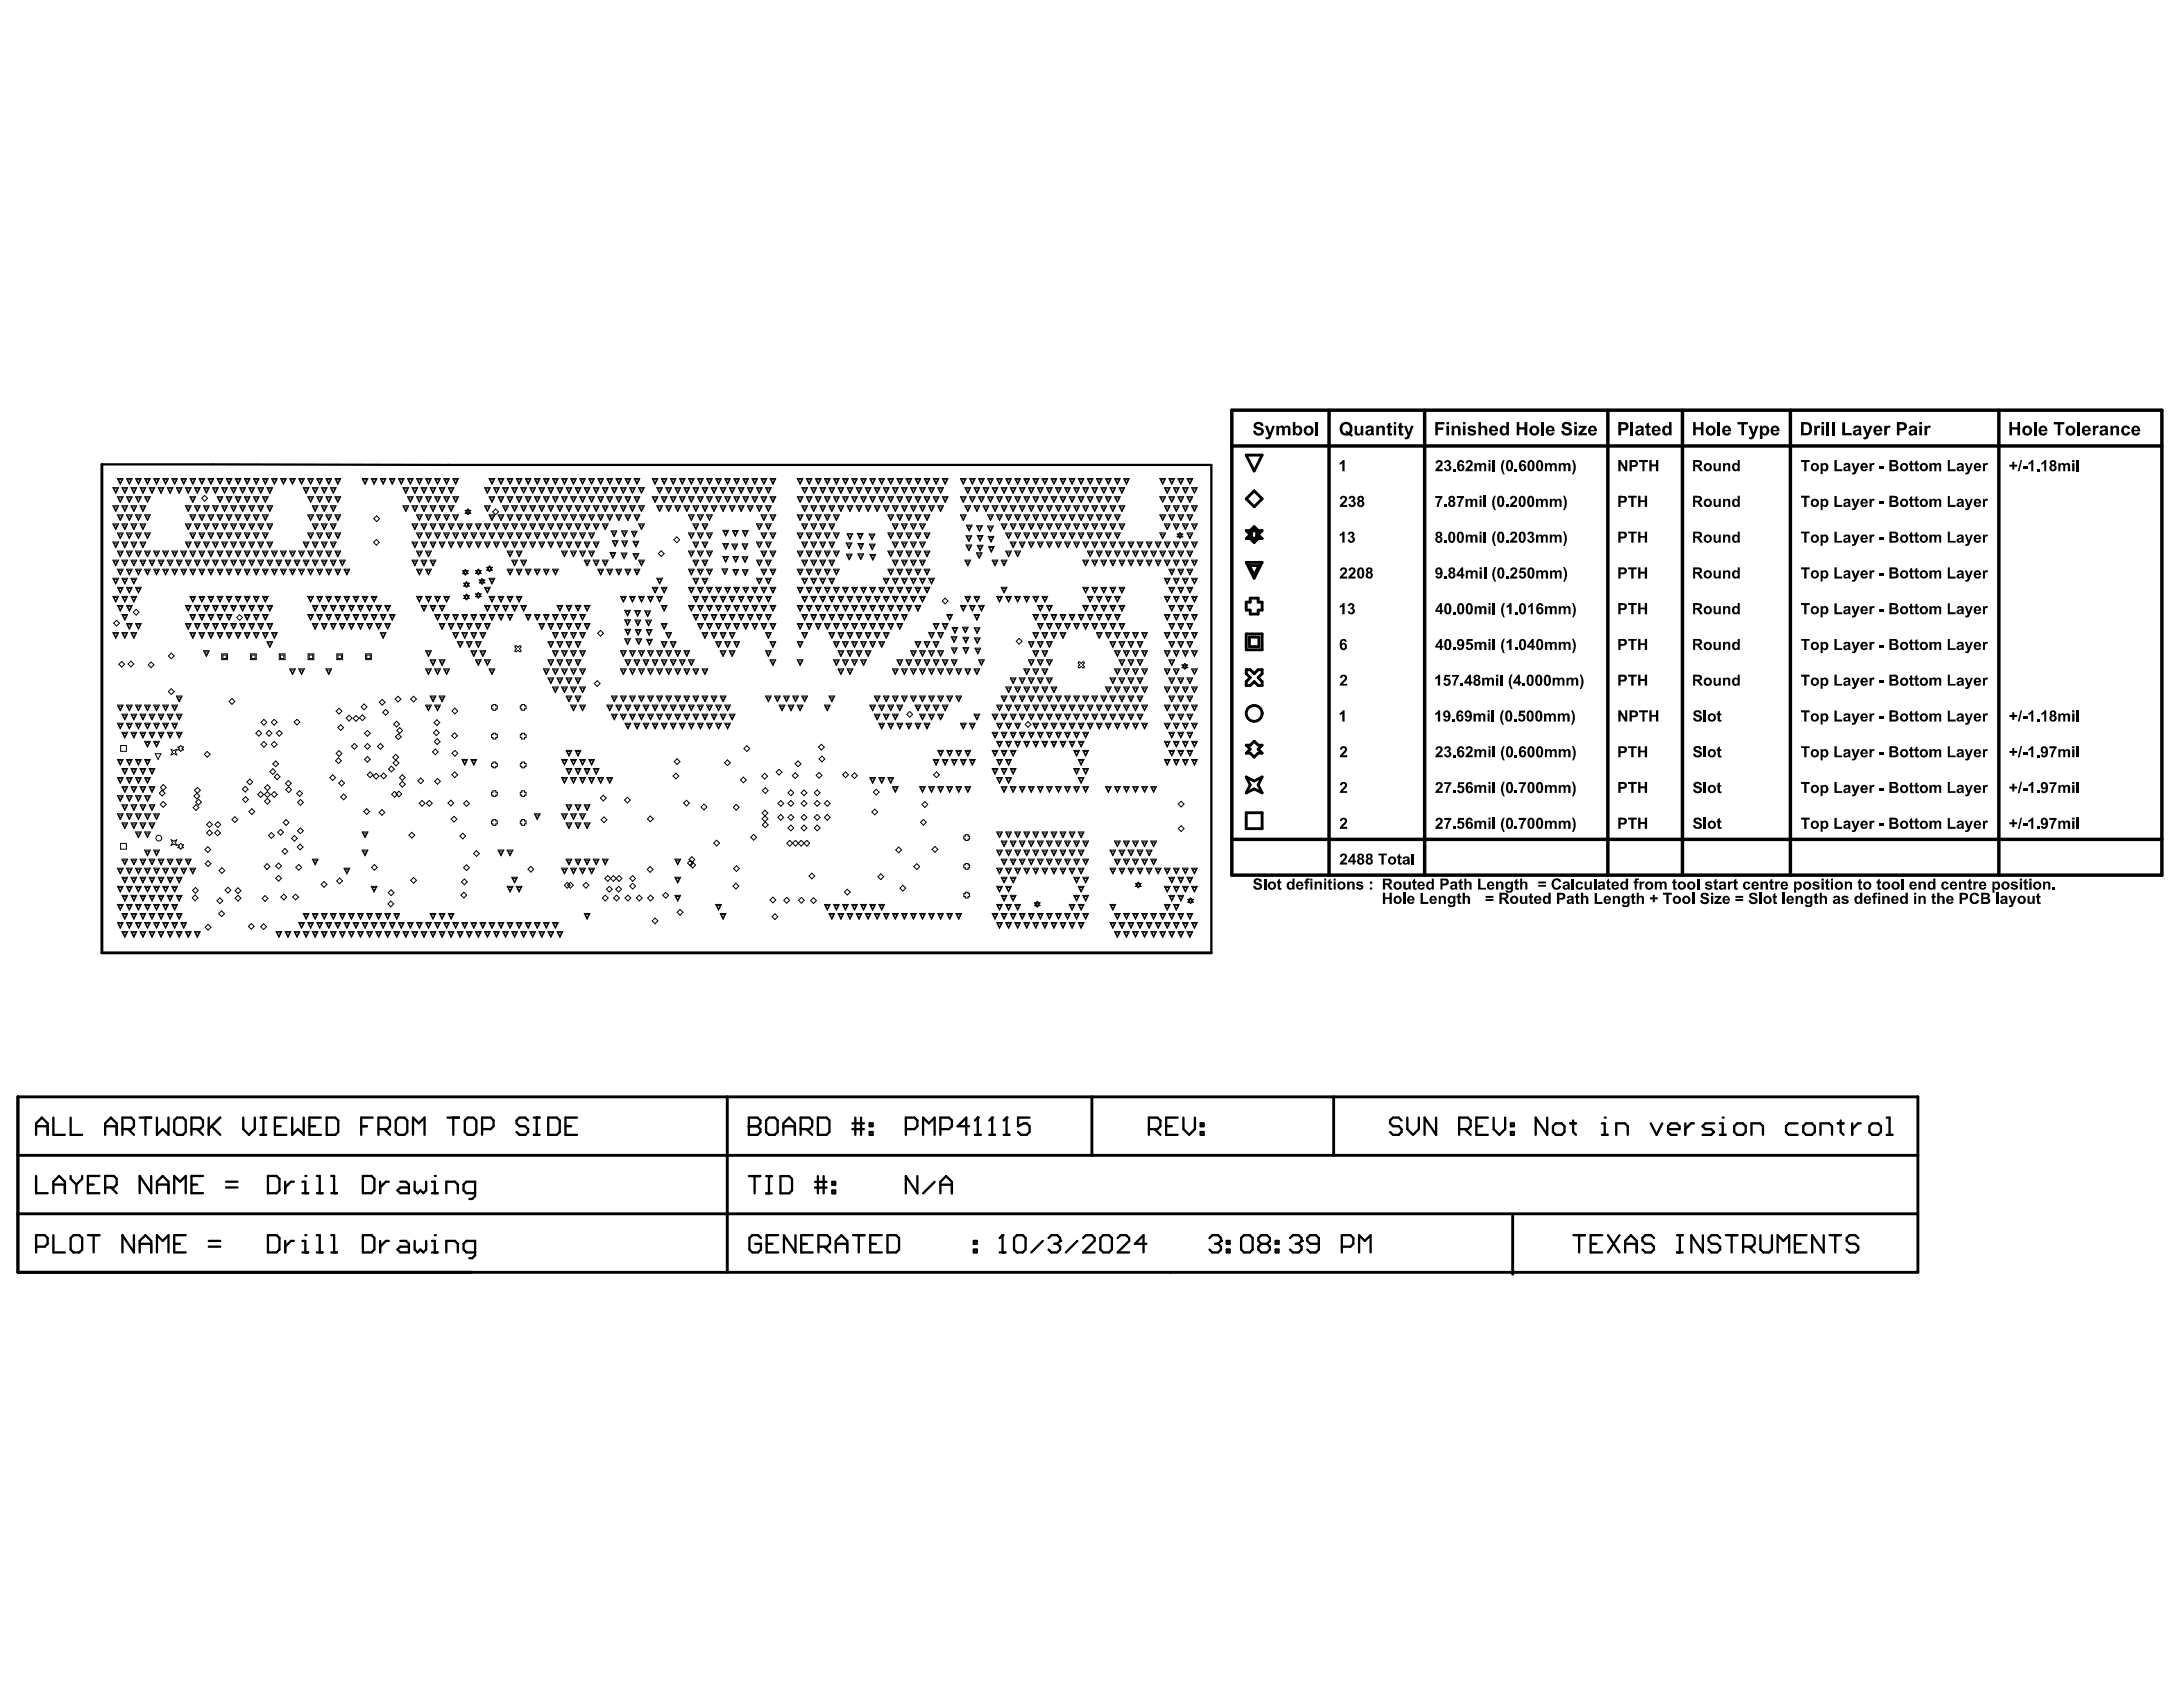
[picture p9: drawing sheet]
<svg xmlns="http://www.w3.org/2000/svg" width="279mm" height="216mm" viewBox="0 0 279 216" stroke-linecap="round" stroke-linejoin="round" font-family="sans-serif">
<g fill="none" stroke="#000" stroke-width=".37">
<path d="M13 59.4v62.5h142M159.5 58.2h2l-1 2.1zM159.5 67.9h.5l.5-.5 .5 .5h.5l-.5 .5 .5 .5h-.5l-.5 .5-.5-.5h-.5l.5-.5zM159.5 77.1h.5v-.5h1v.5h.5v1h-.5v.5h-1v-.5h-.5zM159.5 72h2l-1 2zM159.5 63.8l1-1 1 1-1 1.1zM159.9 68.1h.3l.3-.3 .3 .3h.3l-.3 .3 .3 .3h-.3l-.3 .3-.3-.3h-.3l.3-.3zM159.9 72.4h1.2l-.6 1.2zM159.5 81.1h2v2.1h-2zM159.5 85.7h.5l.5 .5 .5-.5h.5v.5l-.5 .5 .5 .5v.5h-.5l-.5-.5-.5 .5h-.5v-.5l.5-.5-.5-.5zM159.5 99.4l1 .5 1-.5-.5 1.1 .5 1-1-.5-1 .5 .5-1zM159.5 95.4h.5l.5-.5 .5 .5h.5l-.5 .5 .5 .5h-.5l-.5 .5-.5-.5h-.5l.5-.5z"/>
<path d="M159.9 81.5h1.2v1.3h-1.2zM159.5 104h2v2h-2zM2.3 147.9h243.2M2.3 155.3h243.1M2.3 140.4v22.4h243.2v-22.4h-243.2v22.4M93.1 140.4v22.4M139.8 140.4v7.5M170.7 140.4v7.5M193.6 155.6v7.5"/>
<circle cx="160.5" cy="91.3" r="1.02"/>
</g>
<g fill="none" stroke="#000" stroke-width=".29">
<path d="M13 59.4h14.3M27.3 59.4l30.1 .1M57.4 59.5h32.8M90.2 59.5h64.8v62.4M4.6 144.1h1.5M4.6 159.5h1.1l.4-.3v-.8l-.4-.3h-1.1v2.2M4.6 145.2v-1.4l.8-.8 .7 .8v1.4M4.6 150.5v2.2h1.5M6.8 143v2.2h1.5M6.8 158.1v2.2h1.5M6.8 152.7v-1.5l.8-.7 .7 .7v1.5M6.8 151.6h1.5"/>
<path d="M9 143v2.2h1.5M9 158.4l.4-.3h.7l.4 .3v1.5l-.4 .4h-.7l-.4-.4zM9 150.5v.4l.8 .7M9.8 151.6v1.1M10.5 150.5v.4l-.7 .7M11.3 158.1h1.4M11.3 151.6h.7M12 158.1v2.2M12.7 150.5h-1.4v2.2h1.4M13.5 144.1h1.4M13.5 145.2v-1.4l.7-.8 .7 .8v1.4M13.5 152h1.1l.3-.4v-.7l-.3-.4h-1.1v2.2"/>
<path d="M14.2 152l.7 .7M15.7 144.5h1.1l.3-.4v-.7l-.3-.4h-1.1v2.2M16.4 144.5l.7 .7M17.1 158.1v2.2l-1.4-2.2v2.2M17.9 143h1.5M17.9 159.2h1.5M18.6 143v2.2M19.4 150.5v2.2l-1.5-2.2v2.2M20.1 143v2.2l.7-.7 .8 .7v-2.2M20.1 152.7v-1.5l.7-.7 .8 .7v1.5M20.1 151.6h1.5M22.3 143.4l.4-.4h.7l.4 .4v1.5l-.4 .3h-.7l-.4-.3z"/>
<path d="M22.3 159.2h.7M22.3 152.7v-2.2l.7 .7 .8-.7v2.2M23.8 158.1h-1.5v2.2h1.5M24.5 144.5h1.1l.4-.4v-.7l-.4-.4h-1.1v2.2M24.5 151.6h.7M25.2 144.5l.8 .7M26 150.5h-1.5v2.2h1.5M26.7 158.8h1.5M26.7 159.5h1.5M26.7 143v2.2M27.1 144.1l1.1 1.1M28.2 143l-1.5 1.5"/>
<path d="M28.9 152h1.5M28.9 151.2h1.5M31.1 143v1.5l.8 .7 .7-.7v-1.5M33.3 145.2h.8M33.3 143h.8M33.7 143v2.2M34.3 150.5h1.1l.4 .4v1.4l-.4 .4h-1.1zM34.3 158.1h1.1l.4 .3v1.5l-.4 .4h-1.1zM35.2 144.1h.7M36.5 151.2v1.5M36.5 158.8v1.5M36.7 143h-1.5v2.2h1.5"/>
<path d="M37.4 143v2.2l.7-.7 .8 .7v-2.2M37.6 158.8h-.4l-.7 .7M37.6 151.2h-.4l-.7 .8M38.7 158.8h.4v1.5M38.7 151.2h.4v1.5M38.7 152.7h.7M39.1 158.1h.1M39.1 150.5h.1M39.6 144.1h.7M40.6 158.1h.3v2.2M40.6 150.5h.3v2.2M40.6 152.7h.7"/>
<path d="M41.1 143h-1.5v2.2h1.5M41.8 143h1.1l.4 .4v1.5l-.4 .3h-1.1zM42.4 158.1h.4v2.2M42.4 150.5h.4v2.2M42.4 152.7h.7M46.2 144.1h.8M46.4 158.1h1.1l.4 .3v1.5l-.4 .4h-1.1zM46.4 150.5h1.1l.4 .4v1.4l-.4 .4h-1.1zM47.7 143h-1.5v2.2M48.4 144.5h1.1l.4-.4v-.7l-.4-.4h-1.1v2.2M48.7 151.2v1.5M48.7 158.8v1.5"/>
<path d="M49.2 144.5l.7 .7M49.8 158.8h-.4l-.7 .7M49.8 151.2h-.4l-.7 .8M50.7 143.4l.3-.4h.8l.3 .4v1.5l-.3 .3h-.8l-.3-.3zM51.2 158.8h.8l.3 .4v1.1h-1.1l-.3-.4 .3-.4h1.1M51.2 151.2h.8l.3 .4v1.1h-1.1l-.3-.4 .3-.3h1.1M52.9 145.2v-2.2l.7 .8 .7-.8v2.2M53.1 158.8v1.1l.3 .4 .4-.4 .4 .4 .3-.4v-1.1M53.1 151.2v1.1l.3 .4 .4-.4 .4 .4 .3-.4v-1.1M55.3 158.8h.4v1.5M55.3 151.2h.4v1.5M55.3 152.7h.7"/>
<path d="M55.7 158.1h.1M55.7 150.5h.1M57.1 152.7v-1.5h1.1l.4 .4v1.1M57.3 143h1.5M58 143v2.2M59.5 143.4l.4-.4h.7l.4 .4v1.5l-.4 .3h-.7l-.4-.3zM60.8 152.7h-1.1l-.4-.4v-.7l.4-.4h1.1v1.9l-.4 .3h-.3M61.7 144.5h1.1l.4-.4v-.7l-.4-.4h-1.1v2.2M67.6 143.4l-.4-.4h-.7l-.4 .4v.4l.4 .3h.7l.4 .4v.4l-.4 .3h-.7l-.4-.3M68.3 145.2h.8M68.3 143h.8M68.7 143v2.2"/>
<path d="M70.2 143h1.1l.3 .4v1.5l-.3 .3h-1.1zM72.4 144.1h.7M73.9 143h-1.5v2.2h1.5M95.8 144.1h.1M95.8 143h1.1l.4 .4v.4l-.4 .3 .4 .4v.4l-.4 .3h-1.1zM95.8 144.1h1.1M95.8 150.5h1.5M96.6 150.5v2.2M97.4 158.4l-.4-.3h-.7l-.4 .3v1.5l.4 .4h.7l.4-.4v-.7h-.7M98.1 143.4l.3-.4h.8l.3 .4v1.5l-.3 .3h-.8l-.3-.3zM98.1 150.5h.7M98.1 152.7h.7"/>
<path d="M98.1 159.2h.8M98.4 150.5v2.2M99.6 158.1h-1.5v2.2h1.5M99.9 150.5h1.1l.4 .4v1.5l-.4 .3h-1.1zM100.3 144.1h1.4M100.3 145.2v-1.4l.7-.8 .7 .8v1.4M101.8 158.1v2.2l-1.5-2.2v2.2M102.5 144.5h1.1l.3-.4v-.7l-.3-.4h-1.1v2.2M102.5 159.2h.8M103.2 144.5l.7 .7M104 158.1h-1.5v2.2h1.5M104.3 151.3h1.5"/>
<path d="M104.3 152h1.5M104.7 143h1.1l.4 .4v1.5l-.4 .3h-1.1zM104.7 150.5v2.2M104.8 159.5h1.1l.3-.3v-.8l-.3-.3h-1.1v2.2M105.4 150.5v2.2M105.5 159.5l.7 .8M106.5 152.4h.4v.3h-.4zM106.5 151.3h.4v.3h-.4zM107 159.2h1.4M109.1 143.8h1.5M109.1 144.5h1.5M109.2 158.1h1.4"/>
<path d="M109.5 143v2.2M109.9 158.1v2.2M110.2 143v2.2M111.3 144.9h.4v.3h-.4zM111.3 143.8h.4v.3h-.4zM111.4 159.2h.7M112.9 158.1h-1.5v2.2h1.5M113.6 158.1h1.1l.4 .3v1.5l-.4 .4h-1.1zM115.9 144.5h1.1l.4-.4v-.7l-.4-.4h-1.1v2.2M117.4 150.5v2.2l-1.5-2.2v2.2M118.1 145.2v-2.2l.8 .8 .7-.8v2.2M119.6 151.3l-1.5 1.4"/>
<path d="M120.4 144.5h1.1l.3-.4v-.7l-.3-.4h-1.1v2.2M120.4 152.7v-1.4l.7-.8 .7 .8v1.4M120.4 151.6h1.4M124 144.1h-1.4l1.1-1.1v2.2M124.6 159.9h.4v.4h-.4zM124.6 158.8h.4v.4h-.4zM124.8 145.2h.7M125.1 143h.1M125.1 143v2.2M125.1 143l-.3 .4M126.6 145.2h.8M127 143h.1"/>
<path d="M127 143v2.2M127 143l-.4 .4M128.3 158.1h.1M128.3 158.1v2.2M128.3 158.1l-.4 .3M128.5 145.2h.7M128.8 143h.1M128.8 143v2.2M128.8 143l-.3 .4M129.8 158.4l.4-.3h.7l.4 .3v1.5l-.4 .4h-.7l-.4-.4zM131.8 143h-1.5v1.1l.7-.3h.4l.4 .3v.8l-.4 .3h-.7l-.4-.3M133.5 158.8l-1.5 1.5"/>
<path d="M134.2 158.4l.4-.3h.7l.4 .3v.4M134.9 159.2h.4M135.3 159.2l.4 .3v.4l-.4 .4h-.7l-.4-.4M135.7 158.8h.1M135.7 158.8l-.4 .4M137.9 158.8l-1.5 1.5M138.6 158.4l.4-.3h.7l.4 .3v.4l-1.5 1.5h1.5M140.8 158.4l.4-.3h.7l.4 .3v1.5l-.4 .4h-.7l-.4-.4zM143 158.4l.4-.3h.7l.4 .3v.4l-1.5 1.5h1.5M146.7 159.2h-1.4l1.1-1.1v2.2M147 144.5h1.2l.3-.4v-.7l-.3-.4h-1.2v2.2M147.8 144.5l.7 .7"/>
<path d="M149.3 144.1h.7M150.7 143h-1.4v2.2h1.4M151.5 143v1.5l.7 .7 .7-.7v-1.5M153.7 144.9h.3v.3h-.3zM153.7 143.8h.3v.3h-.3zM154.8 158.4l.4-.3h.7l.4 .3v.4M155.5 159.2h.4M155.9 159.2l.4 .3v.4l-.4 .4h-.7l-.4-.4M156.3 158.8h.1M156.3 158.8l-.4 .4M157 159.9h.4v.4h-.4zM157 158.8h.4v.4h-.4z"/>
<path d="M158.9 158.4l.3-.3h.8l.3 .3v1.5l-.3 .4h-.8l-.3-.4zM161.4 159.2l-.3-.4v-.4l.3-.3h.8l.3 .3v.4l-.3 .4M161.4 159.2l-.3 .3v.4l.3 .4h.8l.3-.4v-.4l-.3-.3M161.4 159.2h.8M163.3 159.9h.3v.4h-.3zM163.3 158.8h.3v.4h-.3zM165.1 158.4l.4-.3h.7l.4 .3v.4M165.8 159.2h.4M166.2 159.2l.4 .3v.4l-.4 .4h-.7l-.4-.4M166.6 158.8h.1M166.6 158.8l-.4 .4M168.8 159.2h-1.1l-.4-.4v-.4l.4-.3h.7l.4 .3v1.5l-.4 .4h-.7l-.4-.4"/>
<path d="M171.7 159.5h1.1l.4-.3v-.8l-.4-.3h-1.1v2.2M179.4 143.4l-.4-.4h-.7l-.4 .4v.4l.4 .3h.7l.4 .4v.4l-.4 .3h-.7l-.4-.3M180.1 143v1.5l.8 .7 .7-.7v-1.5M183.8 143v2.2l-1.5-2.2v2.2M186.8 144.5h1.1l.3-.4v-.7l-.3-.4h-1.1v2.2M187.5 144.5l.7 .7M189 144.1h.7M190.4 143h-1.4v2.2h1.4M191.2 143v1.5l.7 .7 .7-.7v-1.5M193.4 144.9h.3v.3h-.3zM193.4 143.8h.3v.3h-.3zM198 143v2.2l-1.4-2.2v2.2"/>
<path d="M198.8 144.1l.3-.3h.8l.3 .3v.8l-.3 .3h-.8l-.3-.3zM201 143.8h.7M201.3 143.4v1.5l.4 .3M201.4 158.1h1.5M202.1 158.1v2.2M203.6 159.2h.7M205 145.2h.8M205 143.8h.4v1.4M205.1 158.1h-1.5v2.2h1.5M205.4 143h.1M205.8 158.1l1.5 2.2M206.9 145.2v-1.4h1.1l.3 .3v1.1"/>
<path d="M207.3 158.1l-1.5 2.2M208 159.2h1.5M211.3 143.8l.7 1.4 .8-1.4M211.7 158.4l-.4-.3h-.7l-.4 .3v.4l.4 .4h.7l.4 .3v.4l-.4 .4h-.7l-.4-.4M213.5 144.5h1.5v-.4l-.4-.3h-.7l-.4 .3v.8l.4 .3h.7M214.6 158.1h.8M215 158.1v2.2M215.7 143.8v1.4M216.8 143.8h-.4l-.7 .7M217.9 158.1v2.2l-1.4-2.2v2.2M219.4 143.8h-1.1l-.4 .3 .4 .4h.7l.4 .4-.4 .3h-1.1M220.1 145.2h.8"/>
<path d="M220.1 143.8h.4v1.4M220.2 158.4l-.4-.3h-.7l-.4 .3v.4l.4 .4h.7l.4 .3v.4l-.4 .4h-.7l-.4-.4M220.5 143h.1M220.9 158.1h1.5M221.6 158.1v2.2M222.3 143.8h.8l.3 .3v.8l-.3 .3h-.8l-.3-.3v-.8zM223.1 159.5h1.1l.4-.3v-.8l-.4-.3h-1.1v2.2M223.8 159.5l.8 .8M224.2 145.2v-1.4h1.1l.3 .3v1.1M225.3 158.1v1.8l.4 .4h.7l.4-.4v-1.8M229.7 159.2h.8M230.1 143.8h-1.1l-.4 .3v.8l.4 .3h1.1"/>
<path d="M230.8 144.1l.4-.3h.7l.4 .3v.8l-.4 .3h-.7l-.4-.3zM231.2 158.1h-1.5v2.2h1.5M233 145.2v-1.4h1.1l.4 .3v1.1M233.4 158.1v2.2l-1.5-2.2v2.2M234.2 158.1h1.4M234.9 158.1v2.2M235.2 143.8h.8M235.6 143.4v1.5l.4 .3M237.1 143.8v1.4M237.8 158.4l-.3-.3h-.8l-.3 .3v.4l.3 .4h.8l.3 .3v.4l-.3 .4h-.8l-.3-.4M238.2 143.8h-.4l-.7 .7M239.3 144.1l.3-.3h.8l.3 .3v.8l-.3 .3h-.8l-.3-.3z"/>
<path d="M241.5 145.2h.7M241.5 143h.3v2.2M17.9 160.3v-1.5l.7-.7 .8 .7v1.5M20.1 160.3v-2.2l.7 .7 .8-.7v2.2M38.7 160.3h.7M40.6 160.3h.7M42.4 160.3h.7M55.3 160.3h.7M57.1 160.3v-1.5h1.1l.4 .4v1.1M60.8 160.3h-1.1l-.4-.4v-.7l.4-.4h1.1v1.9l-.4 .3h-.3M107 160.3v-1.5l.7-.7 .7 .7v1.5M127.9 160.3h.8"/>
<path d="M173.9 160.3v-2.2l.8 .7 .7-.7v2.2M208 160.3v-1.5l.7-.7 .8 .7v1.5M214.6 160.3h.8M227.5 160.3v-2.2l.8 .7 .7-.7v2.2"/>
</g>
<path d="M157.7 52.5h119v59.5h-119zM157.7 57.1h119M170.1 52.5v59.5M182.3 52.5v59.5M205.8 52.5v59.5M215.3 52.5v59.5M229.2 52.5v59.5M255.8 52.5v59.5M157.7 107.4h119" fill="none" stroke="#000" stroke-width=".44"/>
<g fill="none" stroke="#000" stroke-width=".13">
<path d="M14.4 64.7h.8l-.4 .8zM14.4 62.4h.8l-.4 .7zM14.4 71.7h.8l-.4 .7zM14.4 69.4h.8l-.4 .7zM14.4 67h.8l-.4 .8zM14.4 76.3h.8l-.4 .8zM14.4 74h.8l-.4 .7zM14.5 79.8l.4-.4 .4 .4-.4 .3zM14.6 64.9h.4l-.2 .4zM14.6 62.6h.4l-.2 .4zM14.6 71.8h.4l-.2 .5zM14.6 69.5h.4l-.2 .5z"/>
<path d="M14.6 67.2h.4l-.2 .4zM14.6 76.5h.4l-.2 .4zM14.6 74.1h.4l-.2 .5zM15 61.2h.8l-.4 .8zM15 63.6h.8l-.4 .7zM15 72.8h.8l-.4 .8zM15 70.5h.8l-.4 .8zM15 68.2h.8l-.4 .7zM15 65.9h.8l-.4 .7zM15 77.5h.8l-.4 .7zM15 75.2h.8l-.4 .7zM15.2 61.4h.4l-.2 .4z"/>
<path d="M15.2 63.7h.4l-.2 .5zM15.2 73h.4l-.2 .4zM15.2 70.7h.4l-.2 .4zM15.2 68.4h.4l-.2 .4zM15.2 66h.4l-.2 .5zM15.2 77.6h.4l-.2 .5zM15.2 75.3h.4l-.2 .5zM15.6 64.7h.7l-.3 .8zM15.6 62.4h.7l-.3 .7zM15.6 71.7h.7l-.3 .7zM15.6 69.4h.7l-.3 .7zM15.6 67h.7l-.3 .8z"/>
<path d="M15.6 78.6h.7l-.3 .8zM15.6 76.3h.7l-.3 .8zM15.6 74h.7l-.3 .7zM15.8 64.9h.4l-.2 .4zM15.8 62.6h.4l-.2 .4zM15.8 71.8h.4l-.2 .5zM15.8 69.5h.4l-.2 .5zM15.8 67.2h.4l-.2 .4zM15.8 78.8h.4l-.2 .4zM15.8 76.5h.4l-.2 .4zM15.8 74.1h.4l-.2 .5zM16.2 61.2h.7l-.3 .8z"/>
<path d="M16.2 63.6h.7l-.3 .7zM16.2 72.8h.7l-.3 .8zM16.2 70.5h.7l-.3 .8zM16.2 68.2h.7l-.3 .7zM16.2 65.9h.7l-.3 .7zM16.2 79.8h.7l-.3 .7zM16.2 77.5h.7l-.3 .7zM16.2 75.2h.7l-.3 .7zM16.3 61.4h.5l-.2 .4zM16.3 63.7h.5l-.2 .5zM16.3 73h.5l-.2 .4zM16.3 70.7h.5l-.2 .4z"/>
<path d="M16.3 68.4h.5l-.2 .4zM16.3 66h.5l-.2 .5zM16.3 79.9h.5l-.2 .5zM16.3 77.6h.5l-.2 .5zM16.3 75.3h.5l-.2 .5zM16.8 64.7h.7l-.4 .8zM16.8 62.4h.7l-.4 .7zM16.8 71.7h.7l-.4 .7zM16.8 69.4h.7l-.4 .7zM16.8 67h.7l-.4 .8zM16.8 76.3h.7l-.4 .8zM16.8 74h.7l-.4 .7z"/>
<path d="M16.9 64.9h.5l-.3 .4zM16.9 62.6h.5l-.3 .4zM16.9 71.8h.5l-.3 .5zM16.9 69.5h.5l-.3 .5zM16.9 67.2h.5l-.3 .4zM16.9 76.5h.5l-.3 .4zM16.9 74.1h.5l-.3 .5zM17.1 78.4l.3-.4 .4 .4-.4 .3zM17.3 61.2h.8l-.4 .8zM17.3 63.6h.8l-.4 .7zM17.3 72.8h.8l-.4 .8zM17.3 70.5h.8l-.4 .8z"/>
<path d="M17.3 68.2h.8l-.4 .7zM17.3 65.9h.8l-.4 .7zM17.3 79.8h.8l-.4 .7zM17.3 75.2h.8l-.4 .7zM17.5 61.4h.4l-.2 .4zM17.5 63.7h.4l-.2 .5zM17.5 73h.4l-.2 .4zM17.5 70.7h.4l-.2 .4zM17.5 68.4h.4l-.2 .4zM17.5 66h.4l-.2 .5zM17.5 79.9h.4l-.2 .5zM17.5 75.3h.4l-.2 .5z"/>
<path d="M17.9 64.7h.8l-.4 .8zM17.9 62.4h.8l-.4 .7zM17.9 71.7h.8l-.4 .7zM17.9 69.4h.8l-.4 .7zM17.9 67h.8l-.4 .8zM18.1 64.9h.4l-.2 .4zM18.1 62.6h.4l-.2 .4zM18.1 71.8h.4l-.2 .5zM18.1 69.5h.4l-.2 .5zM18.1 67.2h.4l-.2 .4zM18.5 61.2h.7l-.3 .8zM18.5 63.6h.7l-.3 .7z"/>
<path d="M18.5 72.8h.7l-.3 .8zM18.5 70.5h.7l-.3 .8zM18.5 68.2h.7l-.3 .7zM18.5 65.9h.7l-.3 .7zM18.7 61.4h.4l-.2 .4zM18.7 63.7h.4l-.2 .5zM18.7 73h.4l-.2 .4zM18.7 70.7h.4l-.2 .4zM18.7 68.4h.4l-.2 .4zM18.7 66h.4l-.2 .5zM19.1 62.4h.7l-.3 .7zM19.1 71.7h.7l-.3 .7z"/>
<path d="M19.2 62.6h.5l-.2 .4zM19.2 71.8h.5l-.2 .5zM19.7 61.2h.7l-.4 .8zM19.7 72.8h.7l-.4 .8zM19.7 70.5h.7l-.4 .8zM19.8 61.4h.5l-.3 .4zM19.8 73h.5l-.3 .4zM19.8 70.7h.5l-.3 .4zM20.2 62.4h.8l-.4 .7zM20.2 71.7h.8l-.4 .7zM20.4 62.6h.4l-.2 .4zM20.4 71.8h.4l-.2 .5z"/>
<path d="M20.8 61.2h.8l-.4 .8zM20.8 72.8h.8l-.4 .8zM20.8 70.5h.8l-.4 .8zM21 61.4h.4l-.2 .4zM21 73h.4l-.2 .4zM21 70.7h.4l-.2 .4zM21.4 62.4h.7l-.3 .7zM21.4 71.7h.7l-.3 .7zM21.6 62.6h.4l-.2 .4zM21.6 71.8h.4l-.2 .5zM22 61.2h.7l-.3 .8zM22 72.8h.7l-.3 .8z"/>
<path d="M22 70.5h.7l-.3 .8zM22.1 61.4h.5l-.2 .4zM22.1 73h.5l-.2 .4zM22.1 70.7h.5l-.2 .4zM22.6 62.4h.7l-.4 .7zM22.6 71.7h.7l-.4 .7zM22.7 62.6h.5l-.3 .4zM22.7 71.8h.5l-.3 .5zM23.1 61.2h.8l-.4 .8zM23.1 72.8h.8l-.4 .8zM23.1 70.5h.8l-.4 .8zM23.3 61.4h.4l-.2 .4z"/>
<path d="M23.3 73h.4l-.2 .4zM23.3 70.7h.4l-.2 .4zM23.7 64.7h.8l-.4 .8zM23.7 62.4h.8l-.4 .7zM23.7 71.7h.8l-.4 .7zM23.7 69.4h.8l-.4 .7zM23.7 67h.8l-.4 .8zM23.7 79.8h.8l-.4 .7zM23.7 77.5h.8l-.4 .7zM23.9 64.9h.4l-.2 .4zM23.9 62.6h.4l-.2 .4zM23.9 71.8h.4l-.2 .5z"/>
<path d="M23.9 69.5h.4l-.2 .5zM23.9 67.2h.4l-.2 .4zM23.9 79.9h.4l-.2 .5zM23.9 77.6h.4l-.2 .5zM24.3 61.2h.7l-.3 .8zM24.3 63.6h.7l-.3 .7zM24.3 72.8h.7l-.3 .8zM24.3 70.5h.7l-.3 .8zM24.3 68.2h.7l-.3 .7zM24.3 65.9h.7l-.3 .7zM24.3 78.6h.7l-.3 .8zM24.3 76.3h.7l-.3 .8z"/>
<path d="M24.5 61.4h.4l-.2 .4zM24.5 63.7h.4l-.2 .5zM24.5 73h.4l-.2 .4zM24.5 70.7h.4l-.2 .4zM24.5 68.4h.4l-.2 .4zM24.5 66h.4l-.2 .5zM24.5 78.8h.4l-.2 .4zM24.5 76.5h.4l-.2 .4zM24.9 64.7h.7l-.3 .8zM24.9 62.4h.7l-.3 .7zM24.9 71.7h.7l-.3 .7zM24.9 69.4h.7l-.3 .7z"/>
<path d="M24.9 67h.7l-.3 .8zM24.9 79.8h.7l-.3 .7zM24.9 77.5h.7l-.3 .7zM25 64.9h.5l-.2 .4zM25 62.6h.5l-.2 .4zM25 71.8h.5l-.2 .5zM25 69.5h.5l-.2 .5zM25 67.2h.5l-.2 .4zM25 79.9h.5l-.2 .5zM25 77.6h.5l-.2 .5zM25.5 61.2h.7l-.4 .8zM25.5 72.8h.7l-.4 .8z"/>
<path d="M25.5 70.5h.7l-.4 .8zM25.5 68.2h.7l-.4 .7zM25.5 65.9h.7l-.4 .7zM25.5 78.6h.7l-.4 .8zM25.5 76.3h.7l-.4 .8zM25.6 61.4h.5l-.3 .4zM25.6 73h.5l-.3 .4zM25.6 70.7h.5l-.3 .4zM25.6 68.4h.5l-.3 .4zM25.6 66h.5l-.3 .5zM25.6 78.8h.5l-.3 .4zM25.6 76.5h.5l-.3 .4z"/>
<path d="M25.8 63.8l.4-.4 .4 .4-.4 .3zM26 64.7h.8l-.4 .8zM26 62.4h.8l-.4 .7zM26 71.7h.8l-.4 .7zM26 69.4h.8l-.4 .7zM26 67h.8l-.4 .8zM26 79.8h.8l-.4 .7zM26 77.5h.8l-.4 .7zM26.2 64.9h.4l-.2 .4zM26.2 62.6h.4l-.2 .4zM26.2 71.8h.4l-.2 .5zM26.2 69.5h.4l-.2 .5z"/>
<path d="M26.2 67.2h.4l-.2 .4zM26.2 79.9h.4l-.2 .5zM26.2 77.6h.4l-.2 .5zM26.6 61.2h.8l-.4 .8zM26.6 72.8h.8l-.4 .8zM26.6 70.5h.8l-.4 .8zM26.6 68.2h.8l-.4 .7zM26.6 65.9h.8l-.4 .7zM26.6 78.6h.8l-.4 .8zM26.6 76.3h.8l-.4 .8zM26.8 61.4h.4l-.2 .4zM26.8 73h.4l-.2 .4z"/>
<path d="M26.8 70.7h.4l-.2 .4zM26.8 68.4h.4l-.2 .4zM26.8 66h.4l-.2 .5zM26.8 78.8h.4l-.2 .4zM26.8 76.5h.4l-.2 .4zM27.2 64.7h.7l-.3 .8zM27.2 62.4h.7l-.3 .7zM27.2 71.7h.7l-.3 .7zM27.2 69.4h.7l-.3 .7zM27.2 67h.7l-.3 .8zM27.2 79.8h.7l-.3 .7zM27.2 77.5h.7l-.3 .7z"/>
<path d="M27.4 64.9h.4l-.2 .4zM27.4 62.6h.4l-.2 .4zM27.4 71.8h.4l-.2 .5zM27.4 69.5h.4l-.2 .5zM27.4 67.2h.4l-.2 .4zM27.4 79.9h.4l-.2 .5zM27.4 77.6h.4l-.2 .5zM27.8 61.2h.7l-.3 .8zM27.8 63.6h.7l-.3 .7zM27.8 72.8h.7l-.3 .8zM27.8 70.5h.7l-.3 .8zM27.8 68.2h.7l-.3 .7z"/>
<path d="M27.8 65.9h.7l-.3 .7zM27.8 78.6h.7l-.3 .8zM27.8 76.3h.7l-.3 .8zM27.9 61.4h.5l-.2 .4zM27.9 63.7h.5l-.2 .5zM27.9 73h.5l-.2 .4zM27.9 70.7h.5l-.2 .4zM27.9 68.4h.5l-.2 .4zM27.9 66h.5l-.2 .5zM27.9 78.8h.5l-.2 .4zM27.9 76.5h.5l-.2 .4zM28.4 64.7h.7l-.4 .8z"/>
<path d="M28.4 62.4h.7l-.4 .7zM28.4 71.7h.7l-.4 .7zM28.4 69.4h.7l-.4 .7zM28.4 67h.7l-.4 .8zM28.4 79.8h.7l-.4 .7zM28.4 77.5h.7l-.4 .7zM28.5 64.9h.5l-.3 .4zM28.5 62.6h.5l-.3 .4zM28.5 71.8h.5l-.3 .5zM28.5 69.5h.5l-.3 .5zM28.5 67.2h.5l-.3 .4zM28.5 79.9h.5l-.3 .5z"/>
<path d="M28.5 77.6h.5l-.3 .5zM28.9 61.2h.8l-.4 .8zM28.9 63.6h.8l-.4 .7zM28.9 72.8h.8l-.4 .8zM28.9 70.5h.8l-.4 .8zM28.9 68.2h.8l-.4 .7zM28.9 65.9h.8l-.4 .7zM28.9 78.6h.8l-.4 .8zM28.9 76.3h.8l-.4 .8zM29.1 61.4h.4l-.2 .4zM29.1 63.7h.4l-.2 .5zM29.1 73h.4l-.2 .4z"/>
<path d="M29.1 70.7h.4l-.2 .4zM29.1 68.4h.4l-.2 .4zM29.1 66h.4l-.2 .5zM29.1 78.8h.4l-.2 .4zM29.1 76.5h.4l-.2 .4zM29.5 64.7h.8l-.4 .8zM29.5 62.4h.8l-.4 .7zM29.5 71.7h.8l-.4 .7zM29.5 69.4h.8l-.4 .7zM29.5 67h.8l-.4 .8zM29.5 79.8h.8l-.4 .7zM29.5 77.5h.8l-.4 .7z"/>
<path d="M29.7 64.9h.4l-.2 .4zM29.7 62.6h.4l-.2 .4zM29.7 71.8h.4l-.2 .5zM29.7 69.5h.4l-.2 .5zM29.7 67.2h.4l-.2 .4zM29.7 79.9h.4l-.2 .5zM29.7 77.6h.4l-.2 .5zM30.1 61.2h.7l-.3 .8zM30.1 63.6h.7l-.3 .7zM30.1 72.8h.7l-.3 .8zM30.1 70.5h.7l-.3 .8zM30.1 68.2h.7l-.3 .7z"/>
<path d="M30.1 65.9h.7l-.3 .7zM30.1 76.3h.7l-.3 .8zM30.3 61.4h.4l-.2 .4zM30.3 63.7h.4l-.2 .5zM30.3 73h.4l-.2 .4zM30.3 70.7h.4l-.2 .4zM30.3 68.4h.4l-.2 .4zM30.3 66h.4l-.2 .5zM30.3 76.5h.4l-.2 .4zM30.3 79l.4-.3 .3 .3-.3 .4zM30.7 64.7h.7l-.3 .8zM30.7 62.4h.7l-.3 .7z"/>
<path d="M30.7 71.7h.7l-.3 .7zM30.7 69.4h.7l-.3 .7zM30.7 67h.7l-.3 .8zM30.7 79.8h.7l-.3 .7zM30.7 77.5h.7l-.3 .7zM30.8 64.9h.5l-.2 .4zM30.8 62.6h.5l-.2 .4zM30.8 71.8h.5l-.2 .5zM30.8 69.5h.5l-.2 .5zM30.8 67.2h.5l-.2 .4zM30.8 79.9h.5l-.2 .5zM30.8 77.6h.5l-.2 .5z"/>
<path d="M31.3 61.2h.7l-.4 .8zM31.3 63.6h.7l-.4 .7zM31.3 72.8h.7l-.4 .8zM31.3 70.5h.7l-.4 .8zM31.3 68.2h.7l-.4 .7zM31.3 65.9h.7l-.4 .7zM31.3 78.6h.7l-.4 .8zM31.3 76.3h.7l-.4 .8zM31.4 61.4h.5l-.3 .4zM31.4 63.7h.5l-.3 .5zM31.4 73h.5l-.3 .4zM31.4 70.7h.5l-.3 .4z"/>
<path d="M31.4 68.4h.5l-.3 .4zM31.4 66h.5l-.3 .5zM31.4 78.8h.5l-.3 .4zM31.4 76.5h.5l-.3 .4zM31.8 64.7h.8l-.4 .8zM31.8 62.4h.8l-.4 .7zM31.8 71.7h.8l-.4 .7zM31.8 69.4h.8l-.4 .7zM31.8 67h.8l-.4 .8zM31.8 79.8h.8l-.4 .7zM31.8 77.5h.8l-.4 .7zM32 64.9h.4l-.2 .4z"/>
<path d="M32 62.6h.4l-.2 .4zM32 71.8h.4l-.2 .5zM32 69.5h.4l-.2 .5zM32 67.2h.4l-.2 .4zM32 79.9h.4l-.2 .5zM32 77.6h.4l-.2 .5zM32.4 61.2h.8l-.4 .8zM32.4 63.6h.8l-.4 .7zM32.4 72.8h.8l-.4 .8zM32.4 70.5h.8l-.4 .8zM32.4 68.2h.8l-.4 .7zM32.4 65.9h.8l-.4 .7z"/>
<path d="M32.4 78.6h.8l-.4 .8zM32.4 76.3h.8l-.4 .8zM32.6 61.4h.4l-.2 .4zM32.6 63.7h.4l-.2 .5zM32.6 73h.4l-.2 .4zM32.6 70.7h.4l-.2 .4zM32.6 68.4h.4l-.2 .4zM32.6 66h.4l-.2 .5zM32.6 78.8h.4l-.2 .4zM32.6 76.5h.4l-.2 .4zM33 64.7h.7l-.3 .8zM33 62.4h.7l-.3 .7z"/>
<path d="M33 71.7h.7l-.3 .7zM33 69.4h.7l-.3 .7zM33 67h.7l-.3 .8zM33 79.8h.7l-.3 .7zM33 77.5h.7l-.3 .7zM33.2 64.9h.4l-.2 .4zM33.2 62.6h.4l-.2 .4zM33.2 71.8h.4l-.2 .5zM33.2 69.5h.4l-.2 .5zM33.2 67.2h.4l-.2 .4zM33.2 79.9h.4l-.2 .5zM33.2 77.6h.4l-.2 .5z"/>
<path d="M33.6 61.2h.7l-.3 .8zM33.6 63.6h.7l-.3 .7zM33.6 72.8h.7l-.3 .8zM33.6 70.5h.7l-.3 .8zM33.6 68.2h.7l-.3 .7zM33.6 65.9h.7l-.3 .7zM33.6 78.6h.7l-.3 .8zM33.6 76.3h.7l-.3 .8zM33.7 61.4h.5l-.2 .4zM33.7 63.7h.5l-.2 .5zM33.7 73h.5l-.2 .4zM33.7 70.7h.5l-.2 .4z"/>
<path d="M33.7 68.4h.5l-.2 .4zM33.7 66h.5l-.2 .5zM33.7 78.8h.5l-.2 .4zM33.7 76.5h.5l-.2 .4zM34.2 64.7h.7l-.4 .8zM34.2 62.4h.7l-.4 .7zM34.2 71.7h.7l-.4 .7zM34.2 69.4h.7l-.4 .7zM34.2 67h.7l-.4 .8zM34.2 79.8h.7l-.4 .7zM34.2 77.5h.7l-.4 .7zM34.3 64.9h.5l-.3 .4z"/>
<path d="M34.3 62.6h.5l-.3 .4zM34.3 71.8h.5l-.3 .5zM34.3 69.5h.5l-.3 .5zM34.3 67.2h.5l-.3 .4zM34.3 79.9h.5l-.3 .5zM34.3 77.6h.5l-.3 .5zM34.7 61.2h.8l-.4 .8zM34.7 72.8h.8l-.4 .8zM34.7 70.5h.8l-.4 .8zM34.9 61.4h.4l-.2 .4zM34.9 73h.4l-.2 .4zM34.9 70.7h.4l-.2 .4z"/>
<path d="M35.3 71.7h.8l-.4 .7zM35.5 71.8h.4l-.2 .5zM35.9 61.2h.7l-.3 .8zM35.9 72.8h.7l-.3 .8zM35.9 70.5h.7l-.3 .8zM36.1 61.4h.4l-.2 .4zM36.1 73h.4l-.2 .4zM36.1 70.7h.4l-.2 .4zM36.5 71.7h.7l-.3 .7zM36.6 71.8h.5l-.2 .5zM37.1 61.2h.7l-.4 .8zM37.1 72.8h.7l-.4 .8z"/>
<path d="M37.1 70.5h.7l-.4 .8zM37.2 61.4h.5l-.3 .4zM37.2 73h.5l-.3 .4zM37.2 70.7h.5l-.3 .4zM37.6 71.7h.8l-.4 .7zM37.8 71.8h.4l-.2 .5zM38.2 61.2h.8l-.4 .8zM38.2 72.8h.8l-.4 .8zM38.2 70.5h.8l-.4 .8zM38.4 61.4h.4l-.2 .4zM38.4 73h.4l-.2 .4zM38.4 70.7h.4l-.2 .4z"/>
<path d="M38.8 62.4h.7l-.3 .7zM38.8 71.7h.7l-.3 .7zM38.8 69.4h.7l-.3 .7zM39 62.6h.4l-.2 .4zM39 71.8h.4l-.2 .5zM39 69.5h.4l-.2 .5zM39.4 61.2h.7l-.3 .8zM39.4 63.6h.7l-.3 .7zM39.4 72.8h.7l-.3 .8zM39.4 70.5h.7l-.3 .8zM39.4 68.2h.7l-.3 .7zM39.4 65.9h.7l-.3 .7z"/>
<path d="M39.4 78.6h.7l-.3 .8zM39.4 76.3h.7l-.3 .8zM39.5 61.4h.5l-.2 .4zM39.5 63.7h.5l-.2 .5zM39.5 73h.5l-.2 .4zM39.5 70.7h.5l-.2 .4zM39.5 68.4h.5l-.2 .4zM39.5 66h.5l-.2 .5zM39.5 78.8h.5l-.2 .4zM39.5 76.5h.5l-.2 .4zM40 64.7h.7l-.4 .8zM40 62.4h.7l-.4 .7z"/>
<path d="M40 71.7h.7l-.4 .7zM40 69.4h.7l-.4 .7zM40 67h.7l-.4 .8zM40 79.8h.7l-.4 .7zM40 77.5h.7l-.4 .7zM40.1 64.9h.5l-.3 .4zM40.1 62.6h.5l-.3 .4zM40.1 71.8h.5l-.3 .5zM40.1 69.5h.5l-.3 .5zM40.1 67.2h.5l-.3 .4zM40.1 79.9h.5l-.3 .5zM40.1 77.6h.5l-.3 .5z"/>
<path d="M40.5 72.8h.8l-.4 .8zM40.5 61.2h.8l-.4 .8zM40.5 63.6h.8l-.4 .7zM40.5 70.5h.8l-.4 .8zM40.5 68.2h.8l-.4 .7zM40.5 65.9h.8l-.4 .7zM40.5 78.6h.8l-.4 .8zM40.5 76.3h.8l-.4 .8zM40.7 73h.4l-.2 .4zM40.7 61.4h.4l-.2 .4zM40.7 63.7h.4l-.2 .5zM40.7 70.7h.4l-.2 .4z"/>
<path d="M40.7 68.4h.4l-.2 .4zM40.7 66h.4l-.2 .5zM40.7 78.8h.4l-.2 .4zM40.7 76.5h.4l-.2 .4zM41.1 71.7h.8l-.4 .7zM41.1 64.7h.8l-.4 .8zM41.1 62.4h.8l-.4 .7zM41.1 69.4h.8l-.4 .7zM41.1 67h.8l-.4 .8zM41.1 79.8h.8l-.4 .7zM41.1 77.5h.8l-.4 .7zM41.3 71.8h.4l-.2 .5z"/>
<path d="M41.3 64.9h.4l-.2 .4zM41.3 62.6h.4l-.2 .4zM41.3 69.5h.4l-.2 .5zM41.3 67.2h.4l-.2 .4zM41.3 79.9h.4l-.2 .5zM41.3 77.6h.4l-.2 .5zM41.7 70.5h.7l-.3 .8zM41.7 61.2h.7l-.3 .8zM41.7 63.6h.7l-.3 .7zM41.7 72.8h.7l-.3 .8zM41.7 68.2h.7l-.3 .7zM41.7 65.9h.7l-.3 .7z"/>
<path d="M41.7 78.6h.7l-.3 .8zM41.7 76.3h.7l-.3 .8zM41.9 70.7h.4l-.2 .4zM41.9 61.4h.4l-.2 .4zM41.9 63.7h.4l-.2 .5zM41.9 73h.4l-.2 .4zM41.9 68.4h.4l-.2 .4zM41.9 66h.4l-.2 .5zM41.9 78.8h.4l-.2 .4zM41.9 76.5h.4l-.2 .4zM42.3 69.4h.7l-.3 .7zM42.3 64.7h.7l-.3 .8z"/>
<path d="M42.3 62.4h.7l-.3 .7zM42.3 71.7h.7l-.3 .7zM42.3 67h.7l-.3 .8zM42.3 79.8h.7l-.3 .7zM42.3 77.5h.7l-.3 .7zM42.4 69.5h.5l-.2 .5zM42.4 64.9h.5l-.2 .4zM42.4 62.6h.5l-.2 .4zM42.4 71.8h.5l-.2 .5zM42.4 67.2h.5l-.2 .4zM42.4 79.9h.5l-.2 .5zM42.4 77.6h.5l-.2 .5z"/>
<path d="M42.9 68.2h.7l-.4 .7zM42.9 61.2h.7l-.4 .8zM42.9 72.8h.7l-.4 .8zM42.9 63.6h.7l-.4 .7zM42.9 70.5h.7l-.4 .8zM42.9 65.9h.7l-.4 .7zM42.9 78.6h.7l-.4 .8zM42.9 76.3h.7l-.4 .8zM43 68.4h.5l-.3 .4zM43 61.4h.5l-.3 .4zM43 73h.5l-.3 .4zM43 63.7h.5l-.3 .5z"/>
<path d="M43 70.7h.5l-.3 .4zM43 66h.5l-.3 .5zM43 78.8h.5l-.3 .4zM43 76.5h.5l-.3 .4zM43.4 71.7h.8l-.4 .7zM43.4 79.8h.8l-.4 .7zM43.4 77.5h.8l-.4 .7zM43.6 71.8h.4l-.2 .5zM43.6 79.9h.4l-.2 .5zM43.6 77.6h.4l-.2 .5zM44 72.8h.8l-.4 .8zM44 78.6h.8l-.4 .8z"/>
<path d="M44 76.3h.8l-.4 .8zM44.2 73h.4l-.2 .4zM44.2 78.8h.4l-.2 .4zM44.2 76.5h.4l-.2 .4zM44.6 79.8h.7l-.3 .7zM44.6 77.5h.7l-.3 .7zM44.8 79.9h.4l-.2 .5zM44.8 77.6h.4l-.2 .5zM45.2 78.6h.7l-.3 .8zM45.2 76.3h.7l-.3 .8zM45.3 78.8h.5l-.2 .4zM45.3 76.5h.5l-.2 .4z"/>
<path d="M45.8 79.8h.7l-.4 .7zM45.8 77.5h.7l-.4 .7zM45.9 79.9h.5l-.3 .5zM45.9 77.6h.5l-.3 .5zM46.3 61.2h.8l-.4 .8zM46.3 78.6h.8l-.4 .8zM46.3 76.3h.8l-.4 .8zM46.5 61.4h.4l-.2 .4zM46.5 78.8h.4l-.2 .4zM46.5 76.5h.4l-.2 .4zM46.9 79.8h.8l-.4 .7zM46.9 77.5h.8l-.4 .7z"/>
<path d="M47.1 79.9h.4l-.2 .5zM47.1 77.6h.4l-.2 .5zM47.5 61.2h.7l-.3 .8zM47.5 78.6h.7l-.3 .8zM47.5 76.3h.7l-.3 .8zM47.7 61.4h.4l-.2 .4zM47.7 78.8h.4l-.2 .4zM47.7 76.5h.4l-.2 .4zM47.8 69.4l.4-.4 .3 .4-.3 .4zM47.8 66.4l.4-.4 .4 .4-.4 .4zM48.1 79.8h.7l-.3 .7zM48.1 77.5h.7l-.3 .7z"/>
<path d="M48.2 79.9h.5l-.2 .5zM48.2 77.6h.5l-.2 .5zM48.7 61.2h.7l-.4 .8zM48.7 78.6h.7l-.4 .8zM48.8 61.4h.5l-.3 .4zM48.8 78.8h.5l-.3 .4zM49.3 79.8h.7l-.4 .7zM49.3 77.5h.7l-.4 .7zM49.4 79.9h.4l-.2 .5zM49.4 77.6h.4l-.2 .5zM49.8 61.2h.8l-.4 .8zM49.8 78.6h.8l-.4 .8z"/>
<path d="M50 61.4h.4l-.2 .4zM50 78.8h.4l-.2 .4zM51 61.2h.7l-.3 .8zM51.1 61.4h.5l-.2 .4zM51.6 64.7h.7l-.4 .8zM51.6 62.4h.7l-.4 .7zM51.7 64.9h.5l-.3 .4zM51.7 62.6h.5l-.3 .4zM52.2 61.2h.7l-.4 .8zM52.2 63.6h.7l-.4 .7zM52.3 61.4h.4l-.2 .4zM52.3 63.7h.4l-.2 .5z"/>
<path d="M52.7 71.7h.8l-.4 .7zM52.7 69.4h.8l-.4 .7zM52.7 67h.8l-.4 .8zM52.7 62.4h.8l-.4 .7zM52.7 64.7h.8l-.4 .8zM52.9 69.5h.4l-.2 .5zM52.9 67.2h.4l-.2 .4zM52.9 62.6h.4l-.2 .4zM52.9 64.9h.4l-.2 .4zM52.9 71.8h.4l-.2 .5zM53.3 61.2h.7l-.3 .8zM53.3 72.8h.7l-.3 .8z"/>
<path d="M53.3 70.5h.7l-.3 .8zM53.3 68.2h.7l-.3 .7zM53.3 65.9h.7l-.3 .7zM53.3 63.6h.7l-.3 .7zM53.3 76.3h.7l-.3 .8zM53.5 61.4h.4l-.2 .4zM53.5 70.7h.4l-.2 .4zM53.5 68.4h.4l-.2 .4zM53.5 73h.4l-.2 .4zM53.5 66h.4l-.2 .5zM53.5 63.7h.4l-.2 .5zM53.5 76.5h.4l-.2 .4z"/>
<path d="M53.9 71.7h.7l-.3 .7zM53.9 69.4h.7l-.3 .7zM53.9 64.7h.7l-.3 .8zM53.9 62.4h.7l-.3 .7zM53.9 67h.7l-.3 .8zM53.9 77.5h.7l-.3 .7zM54 71.8h.5l-.2 .5zM54 69.5h.5l-.2 .5zM54 64.9h.5l-.2 .4zM54 62.6h.5l-.2 .4zM54 67.2h.5l-.2 .4zM54 77.6h.5l-.2 .5z"/>
<path d="M54.5 61.2h.7l-.4 .8zM54.5 72.8h.7l-.4 .8zM54.5 70.5h.7l-.4 .8zM54.5 68.2h.7l-.4 .7zM54.5 65.9h.7l-.4 .7zM54.5 63.6h.7l-.4 .7zM54.5 76.3h.7l-.4 .8zM54.6 61.4h.5l-.3 .4zM54.6 73h.5l-.3 .4zM54.6 70.7h.5l-.3 .4zM54.6 68.4h.5l-.3 .4zM54.6 66h.5l-.3 .5z"/>
<path d="M54.6 63.7h.5l-.3 .5zM54.6 76.5h.5l-.3 .4zM55.1 71.7h.7l-.4 .7zM55.1 64.7h.7l-.4 .8zM55.1 62.4h.7l-.4 .7zM55.1 67h.7l-.4 .8zM55.1 69.4h.7l-.4 .7zM55.1 77.5h.7l-.4 .7zM55.2 71.8h.4l-.2 .5zM55.2 64.9h.4l-.2 .4zM55.2 62.6h.4l-.2 .4zM55.2 67.2h.4l-.2 .4z"/>
<path d="M55.2 69.5h.4l-.2 .5zM55.2 77.6h.4l-.2 .5zM55.6 61.2h.8l-.4 .8zM55.6 65.9h.8l-.4 .7zM55.6 63.6h.8l-.4 .7zM55.6 68.2h.8l-.4 .7zM55.6 78.6h.8l-.4 .8zM55.6 76.3h.8l-.4 .8zM55.8 61.4h.4l-.2 .4zM55.8 66h.4l-.2 .5zM55.8 63.7h.4l-.2 .5zM55.8 68.4h.4l-.2 .4z"/>
<path d="M55.8 78.8h.4l-.2 .4zM55.8 76.5h.4l-.2 .4zM56.2 64.7h.7l-.3 .8zM56.2 62.4h.7l-.3 .7zM56.2 69.4h.7l-.3 .7zM56.2 67h.7l-.3 .8zM56.2 79.8h.7l-.3 .7zM56.2 77.5h.7l-.3 .7zM56.4 64.9h.4l-.2 .4zM56.4 62.6h.4l-.2 .4zM56.4 69.5h.4l-.2 .5zM56.4 67.2h.4l-.2 .4z"/>
<path d="M56.4 79.9h.4l-.2 .5zM56.4 77.6h.4l-.2 .5zM56.8 61.2h.7l-.3 .8zM56.8 63.6h.7l-.3 .7zM56.8 65.9h.7l-.3 .7zM56.8 68.2h.7l-.3 .7zM56.8 78.6h.7l-.3 .8zM56.8 76.3h.7l-.3 .8zM56.9 61.4h.5l-.2 .4zM56.9 63.7h.5l-.2 .5zM56.9 66h.5l-.2 .5zM56.9 68.4h.5l-.2 .4z"/>
<path d="M56.9 78.8h.5l-.2 .4zM56.9 76.5h.5l-.2 .4zM57.4 64.7h.7l-.4 .8zM57.4 62.4h.7l-.4 .7zM57.4 69.4h.7l-.4 .7zM57.4 67h.7l-.4 .8zM57.4 79.8h.7l-.4 .7zM57.5 64.9h.5l-.3 .4zM57.5 62.6h.5l-.3 .4zM57.5 69.5h.5l-.3 .5zM57.5 67.2h.5l-.3 .4zM57.5 79.9h.5l-.3 .5z"/>
<path d="M58 61.2h.7l-.4 .8zM58 63.6h.7l-.4 .7zM58 68.2h.7l-.4 .7zM58 65.9h.7l-.4 .7zM58 78.6h.7l-.4 .8zM58.1 61.4h.4l-.2 .4zM58.1 63.7h.4l-.2 .5zM58.1 68.4h.4l-.2 .4zM58.1 66h.4l-.2 .5zM58.1 78.8h.4l-.2 .4zM58.5 69.4h.8l-.4 .7zM58.5 67h.8l-.4 .8z"/>
<path d="M58.5 79.8h.8l-.4 .7zM58.7 69.5h.4l-.2 .5zM58.7 67.2h.4l-.2 .4zM58.7 79.9h.4l-.2 .5zM59.1 68.2h.7l-.3 .7zM59.1 78.6h.7l-.3 .8zM59.2 73.1h.2l.2-.2 .1 .2h.2l-.2 .1 .2 .2h-.2l-.1 .2-.2-.2h-.2l.2-.2zM59.3 68.4h.4l-.2 .4zM59.3 78.8h.4l-.2 .4zM59.3 73.1l.3-.1 .2 .1-.1 .1 .1 .1-.2 .2-.3-.2 .2-.1zM59.3 76.2h.2l.2-.2 .2 .2h.2l-.2 .2 .2 .2h-.2l-.2 .2-.2-.2h-.2l.2-.2zM59.3 74.6h.2l.2-.2 .2 .2h.2l-.2 .2 .2 .2h-.2l-.2 .2-.2-.2h-.2l.2-.2z"/>
<path d="M59.5 76.3l.2-.1 .2 .1-.1 .1 .1 .1-.2 .1-.2-.1 .1-.1zM59.5 74.7l.2-.1 .2 .1-.1 .1 .1 .1-.2 .1-.2-.1 .1-.1zM59.5 65.3h.2l.2-.2 .2 .2h.2l-.2 .2 .2 .2h-.2l-.2 .2-.2-.2h-.2l.2-.2zM59.7 65.4l.2-.1 .2 .1-.1 .1 .1 .1-.2 .1-.2-.1 .1-.1zM59.7 69.4h.7l-.3 .7zM59.7 67h.7l-.3 .8zM59.7 79.8h.7l-.3 .7zM59.8 69.5h.5l-.2 .5zM59.8 67.2h.5l-.2 .4zM59.8 79.9h.5l-.2 .5zM60.3 68.2h.7l-.4 .7zM60.3 78.6h.7l-.4 .8z"/>
<path d="M60.4 68.4h.5l-.3 .4zM60.4 78.8h.5l-.3 .4zM60.9 73h.1l.2-.2 .2 .2h.2l-.2 .2 .2 .2h-.2l-.2 .2-.2-.2h-.1l.1-.2zM60.9 76h.1l.2-.2 .2 .2h.2l-.2 .2 .2 .2h-.2l-.2 .1-.2-.1h-.1l.1-.2zM60.9 69.4h.7l-.4 .7zM60.9 67h.7l-.4 .8zM60.9 79.8h.7l-.4 .7zM61 76.1l.2-.1 .2 .1-.1 .1 .1 .1-.2 .1-.2-.1 .1-.1zM61 69.5h.4l-.2 .5zM61 67.2h.4l-.2 .4zM61 73.1l.2-.1 .2 .1-.1 .1 .1 .1-.2 .1-.2-.1 .1-.1zM61 79.9h.4l-.2 .5z"/>
<path d="M61.3 74.2h.2l.2-.2 .2 .2h.2l-.2 .2 .2 .2h-.2l-.2 .2-.2-.2h-.2l.2-.2zM61.4 68.2h.8l-.4 .7zM61.4 78.6h.8l-.4 .8zM61.5 74.3l.2-.1 .2 .1-.1 .1 .1 .1-.2 .1-.2-.1 .1-.1zM61.6 68.4h.4l-.2 .4zM61.6 78.8h.4l-.2 .4zM62 64.7h.7l-.3 .8zM62 62.4h.7l-.3 .7zM62 69.4h.7l-.3 .7zM62 67h.7l-.3 .8zM62 79.8h.7l-.3 .7zM62 77.5h.7l-.3 .7z"/>
<path d="M62 75.2h.7l-.3 .7zM62.2 64.9h.4l-.2 .4zM62.2 62.6h.4l-.2 .4zM62.2 69.5h.4l-.2 .5zM62.2 67.2h.4l-.2 .4zM62.2 79.9h.4l-.2 .5zM62.2 77.6h.4l-.2 .5zM62.2 75.3h.4l-.2 .5zM62.3 72.6h.2l.2-.2 .1 .2h.2l-.2 .2 .2 .2h-.2l-.1 .2-.2-.2h-.2l.2-.2zM62.4 72.7l.3-.1 .2 .1-.1 .1 .1 .1-.2 .1-.3-.1 .1-.1zM62.6 61.2h.7l-.3 .8zM62.6 63.6h.7l-.3 .7z"/>
<path d="M62.6 68.2h.7l-.3 .7zM62.6 65.9h.7l-.3 .7zM62.6 78.6h.7l-.3 .8zM62.6 76.3h.7l-.3 .8zM62.6 74h.7l-.3 .7zM62.7 61.4h.5l-.2 .4zM62.7 63.7h.5l-.2 .5zM62.7 68.4h.5l-.2 .4zM62.7 66h.5l-.2 .5zM62.7 78.8h.5l-.2 .4zM62.7 76.5h.5l-.2 .4zM62.7 74.1h.5l-.2 .5z"/>
<path d="M63.1 65.5l.3-.4 .4 .4-.4 .4zM63.2 62.4h.7l-.4 .7zM63.2 69.4h.7l-.4 .7zM63.2 67h.7l-.4 .8zM63.2 77.5h.7l-.4 .7zM63.3 62.6h.5l-.3 .4zM63.3 69.5h.5l-.3 .5zM63.3 67.2h.5l-.3 .4zM63.3 77.6h.5l-.3 .5zM63.8 61.2h.7l-.4 .8zM63.8 63.6h.7l-.4 .7zM63.8 68.2h.7l-.4 .7z"/>
<path d="M63.8 65.9h.7l-.4 .7zM63.8 78.6h.7l-.4 .8zM63.8 76.3h.7l-.4 .8zM63.9 61.4h.4l-.2 .4zM63.9 63.7h.4l-.2 .5zM63.9 68.4h.4l-.2 .4zM63.9 66h.4l-.2 .5zM63.9 78.8h.4l-.2 .4zM63.9 76.5h.4l-.2 .4zM64.3 64.7h.8l-.4 .8zM64.3 62.4h.8l-.4 .7zM64.3 69.4h.8l-.4 .7z"/>
<path d="M64.3 67h.8l-.4 .8zM64.3 77.5h.8l-.4 .7zM64.5 64.9h.4l-.2 .4zM64.5 62.6h.4l-.2 .4zM64.5 69.5h.4l-.2 .5zM64.5 67.2h.4l-.2 .4zM64.5 77.6h.4l-.2 .5zM64.9 61.2h.7l-.3 .8zM64.9 63.6h.7l-.3 .7zM64.9 72.8h.7l-.3 .8zM64.9 70.5h.7l-.3 .8zM64.9 68.2h.7l-.3 .7z"/>
<path d="M64.9 65.9h.7l-.3 .7zM64.9 78.6h.7l-.3 .8zM64.9 76.3h.7l-.3 .8zM65.1 61.4h.4l-.2 .4zM65.1 63.7h.4l-.2 .5zM65.1 73h.4l-.2 .4zM65.1 70.7h.4l-.2 .4zM65.1 68.4h.4l-.2 .4zM65.1 66h.4l-.2 .5zM65.1 78.8h.4l-.2 .4zM65.1 76.5h.4l-.2 .4zM65.5 64.7h.7l-.3 .8z"/>
<path d="M65.5 62.4h.7l-.3 .7zM65.5 71.7h.7l-.3 .7zM65.5 69.4h.7l-.3 .7zM65.5 67h.7l-.3 .8zM65.5 77.5h.7l-.3 .7zM65.6 64.9h.5l-.2 .4zM65.6 62.6h.5l-.2 .4zM65.6 71.8h.5l-.2 .5zM65.6 69.5h.5l-.2 .5zM65.6 67.2h.5l-.2 .4zM65.6 77.6h.5l-.2 .5zM66.1 61.2h.7l-.4 .8z"/>
<path d="M66.1 63.6h.7l-.4 .7zM66.1 72.8h.7l-.4 .8zM66.1 70.5h.7l-.4 .8zM66.1 68.2h.7l-.4 .7zM66.1 65.9h.7l-.4 .7zM66.1 76.3h.7l-.4 .8zM66.2 61.4h.5l-.3 .4zM66.2 63.7h.5l-.3 .5zM66.2 73h.5l-.3 .4zM66.2 70.7h.5l-.3 .4zM66.2 68.4h.5l-.3 .4zM66.2 66h.5l-.3 .5z"/>
<path d="M66.2 76.5h.5l-.3 .4zM66.7 64.7h.7l-.4 .8zM66.7 62.4h.7l-.4 .7zM66.7 71.7h.7l-.4 .7zM66.7 69.4h.7l-.4 .7zM66.7 67h.7l-.4 .8zM66.7 77.5h.7l-.4 .7zM66.8 64.9h.4l-.2 .4zM66.8 62.6h.4l-.2 .4zM66.8 71.8h.4l-.2 .5zM66.8 69.5h.4l-.2 .5zM66.8 67.2h.4l-.2 .4z"/>
<path d="M66.8 77.6h.4l-.2 .5zM67.2 61.2h.8l-.4 .8zM67.2 63.6h.8l-.4 .7zM67.2 72.8h.8l-.4 .8zM67.2 68.2h.8l-.4 .7zM67.2 65.9h.8l-.4 .7zM67.2 78.6h.8l-.4 .8zM67.4 61.4h.4l-.2 .4zM67.4 63.7h.4l-.2 .5zM67.4 73h.4l-.2 .4zM67.4 68.4h.4l-.2 .4zM67.4 66h.4l-.2 .5z"/>
<path d="M67.4 78.8h.4l-.2 .4zM67.8 64.7h.7l-.3 .8zM67.8 62.4h.7l-.3 .7zM67.8 69.4h.7l-.3 .7zM67.8 67h.7l-.3 .8zM68 64.9h.4l-.2 .4zM68 62.6h.4l-.2 .4zM68 69.5h.4l-.2 .5zM68 67.2h.4l-.2 .4zM68.4 61.2h.7l-.3 .8zM68.4 63.6h.7l-.3 .7zM68.4 72.8h.7l-.3 .8z"/>
<path d="M68.4 68.2h.7l-.3 .7zM68.4 65.9h.7l-.3 .7zM68.4 78.6h.7l-.3 .8zM68.5 61.4h.5l-.2 .4zM68.5 63.7h.5l-.2 .5zM68.5 73h.5l-.2 .4zM68.5 68.4h.5l-.2 .4zM68.5 66h.5l-.2 .5zM68.5 78.8h.5l-.2 .4zM69 64.7h.7l-.4 .8zM69 62.4h.7l-.4 .7zM69 69.4h.7l-.4 .7z"/>
<path d="M69 67h.7l-.4 .8zM69 79.8h.7l-.4 .7zM69.1 64.9h.5l-.3 .4zM69.1 62.6h.5l-.3 .4zM69.1 69.5h.5l-.3 .5zM69.1 67.2h.5l-.3 .4zM69.1 79.9h.5l-.3 .5zM69.6 61.2h.7l-.4 .8zM69.6 63.6h.7l-.4 .7zM69.6 72.8h.7l-.4 .8zM69.6 68.2h.7l-.4 .7zM69.6 65.9h.7l-.4 .7z"/>
<path d="M69.6 78.6h.7l-.4 .8zM69.7 61.4h.4l-.2 .4zM69.7 63.7h.4l-.2 .5zM69.7 73h.4l-.2 .4zM69.7 68.4h.4l-.2 .4zM69.7 66h.4l-.2 .5zM69.7 78.8h.4l-.2 .4zM70.1 64.7h.8l-.4 .8zM70.1 62.4h.8l-.4 .7zM70.1 69.4h.8l-.4 .7zM70.1 67h.8l-.4 .8zM70.1 79.8h.8l-.4 .7z"/>
<path d="M70.3 64.9h.4l-.2 .4zM70.3 62.6h.4l-.2 .4zM70.3 69.5h.4l-.2 .5zM70.3 67.2h.4l-.2 .4zM70.3 79.9h.4l-.2 .5zM70.7 61.2h.7l-.3 .8zM70.7 63.6h.7l-.3 .7zM70.7 72.8h.7l-.3 .8zM70.7 68.2h.7l-.3 .7zM70.7 65.9h.7l-.3 .7zM70.7 78.6h.7l-.3 .8zM70.9 61.4h.4l-.2 .4z"/>
<path d="M70.9 63.7h.4l-.2 .5zM70.9 73h.4l-.2 .4zM70.9 68.4h.4l-.2 .4zM70.9 66h.4l-.2 .5zM70.9 78.8h.4l-.2 .4zM71.3 64.7h.7l-.3 .8zM71.3 62.4h.7l-.3 .7zM71.3 69.4h.7l-.3 .7zM71.3 67h.7l-.3 .8zM71.3 79.8h.7l-.3 .7zM71.3 77.5h.7l-.3 .7zM71.4 64.9h.5l-.2 .4z"/>
<path d="M71.4 62.6h.5l-.2 .4zM71.4 69.5h.5l-.2 .5zM71.4 67.2h.5l-.2 .4zM71.4 79.9h.5l-.2 .5zM71.4 77.6h.5l-.2 .5zM71.9 61.2h.7l-.4 .8zM71.9 63.6h.7l-.4 .7zM71.9 70.5h.7l-.4 .8zM71.9 68.2h.7l-.4 .7zM71.9 65.9h.7l-.4 .7zM71.9 78.6h.7l-.4 .8zM72 61.4h.5l-.3 .4z"/>
<path d="M72 63.7h.5l-.3 .5zM72 70.7h.5l-.3 .4zM72 68.4h.5l-.3 .4zM72 66h.5l-.3 .5zM72 78.8h.5l-.3 .4zM72.5 64.7h.7l-.4 .8zM72.5 62.4h.7l-.4 .7zM72.5 69.4h.7l-.4 .7zM72.5 67h.7l-.4 .8zM72.5 79.8h.7l-.4 .7zM72.5 77.5h.7l-.4 .7zM72.6 64.9h.4l-.2 .4z"/>
<path d="M72.6 62.6h.4l-.2 .4zM72.6 69.5h.4l-.2 .5zM72.6 67.2h.4l-.2 .4zM72.6 79.9h.4l-.2 .5zM72.6 77.6h.4l-.2 .5zM73 61.2h.8l-.4 .8zM73 63.6h.8l-.4 .7zM73 70.5h.8l-.4 .8zM73 68.2h.8l-.4 .7zM73 65.9h.8l-.4 .7zM73 78.6h.8l-.4 .8zM73.2 61.4h.4l-.2 .4z"/>
<path d="M73.2 63.7h.4l-.2 .5zM73.2 70.7h.4l-.2 .4zM73.2 68.4h.4l-.2 .4zM73.2 66h.4l-.2 .5zM73.2 78.8h.4l-.2 .4zM73.6 64.7h.8l-.4 .8zM73.6 62.4h.8l-.4 .7zM73.6 69.4h.8l-.4 .7zM73.6 67h.8l-.4 .8zM73.6 79.8h.8l-.4 .7zM73.6 77.5h.8l-.4 .7zM73.8 64.9h.4l-.2 .4z"/>
<path d="M73.8 62.6h.4l-.2 .4zM73.8 69.5h.4l-.2 .5zM73.8 67.2h.4l-.2 .4zM73.8 79.9h.4l-.2 .5zM73.8 77.6h.4l-.2 .5zM74.2 61.2h.7l-.3 .8zM74.2 63.6h.7l-.3 .7zM74.2 70.5h.7l-.3 .8zM74.2 68.2h.7l-.3 .7zM74.2 65.9h.7l-.3 .7zM74.2 78.6h.7l-.3 .8zM74.3 61.4h.5l-.2 .4z"/>
<path d="M74.3 63.7h.5l-.2 .5zM74.3 70.7h.5l-.2 .4zM74.3 68.4h.5l-.2 .4zM74.3 66h.5l-.2 .5zM74.3 78.8h.5l-.2 .4zM74.8 64.7h.7l-.4 .8zM74.8 62.4h.7l-.4 .7zM74.8 71.7h.7l-.4 .7zM74.8 69.4h.7l-.4 .7zM74.8 67h.7l-.4 .8zM74.8 77.5h.7l-.4 .7zM74.8 79.8h.7l-.4 .7z"/>
<path d="M74.9 64.9h.5l-.3 .4zM74.9 62.6h.5l-.3 .4zM74.9 71.8h.5l-.3 .5zM74.9 69.5h.5l-.3 .5zM74.9 67.2h.5l-.3 .4zM74.9 77.6h.5l-.3 .5zM74.9 79.9h.5l-.3 .5zM75.4 61.2h.7l-.4 .8zM75.4 63.6h.7l-.4 .7zM75.4 70.5h.7l-.4 .8zM75.4 68.2h.7l-.4 .7zM75.4 65.9h.7l-.4 .7z"/>
<path d="M75.5 61.4h.4l-.2 .4zM75.5 63.7h.4l-.2 .5zM75.5 70.7h.4l-.2 .4zM75.5 68.4h.4l-.2 .4zM75.5 66h.4l-.2 .5zM75.9 64.7h.8l-.4 .8zM75.9 62.4h.8l-.4 .7zM75.9 71.7h.8l-.4 .7zM75.9 69.4h.8l-.4 .7zM75.9 67h.8l-.4 .8zM76.1 64.9h.4l-.2 .4zM76.1 62.6h.4l-.2 .4z"/>
<path d="M76.1 71.8h.4l-.2 .5zM76.1 69.5h.4l-.2 .5zM76.1 67.2h.4l-.2 .4zM76.5 61.2h.8l-.4 .8zM76.5 63.6h.8l-.4 .7zM76.5 72.8h.8l-.4 .8zM76.5 65.9h.8l-.4 .7zM76.7 61.4h.4l-.2 .4zM76.7 63.7h.4l-.2 .5zM76.7 73h.4l-.2 .4zM76.7 66h.4l-.2 .5zM77.1 64.7h.7l-.3 .8z"/>
<path d="M77.1 62.4h.7l-.3 .7zM77.1 71.7h.7l-.3 .7zM77.1 67h.7l-.3 .8zM77.2 64.9h.5l-.2 .4zM77.2 62.6h.5l-.2 .4zM77.2 71.8h.5l-.2 .5zM77.2 67.2h.5l-.2 .4zM77.7 61.2h.7l-.4 .8zM77.7 63.6h.7l-.4 .7zM77.7 72.8h.7l-.4 .8zM77.7 65.9h.7l-.4 .7zM77.8 61.4h.5l-.3 .4z"/>
<path d="M77.8 63.7h.5l-.3 .5zM77.8 73h.5l-.3 .4zM77.8 66h.5l-.3 .5zM78.1 70.7h.7l-.4 .7zM78.2 67.9h.8l-.4 .8zM78.2 70.9h.5l-.3 .4zM78.3 64.7h.7l-.4 .8zM78.3 62.4h.7l-.4 .7zM78.4 68.1h.4l-.2 .4zM78.4 69.2h.7l-.4 .7zM78.4 64.9h.4l-.2 .4zM78.4 62.6h.4l-.2 .4z"/>
<path d="M78.5 69.3h.5l-.3 .5zM78.8 61.2h.8l-.4 .8zM78.8 63.6h.8l-.4 .7zM78.8 72.8h.8l-.4 .8zM78.8 65.9h.8l-.4 .7zM79 61.4h.4l-.2 .4zM79 63.7h.4l-.2 .5zM79 73h.4l-.2 .4zM79 66h.4l-.2 .5zM79.4 64.7h.8l-.4 .8zM79.4 62.4h.8l-.4 .7zM79.4 76.3h.8l-.4 .8z"/>
<path d="M79.5 70.8h.7l-.3 .7zM79.5 67.9h.8l-.4 .8zM79.6 64.9h.4l-.2 .4zM79.6 62.6h.4l-.2 .4zM79.6 76.5h.4l-.2 .4zM79.6 69.2h.7l-.3 .8zM79.7 70.9h.4l-.2 .5zM79.7 68.1h.4l-.2 .4zM79.7 69.4h.5l-.2 .4zM80 78.1h.7l-.4 .7zM80 79.3h.7l-.4 .8zM80 61.2h.7l-.3 .8z"/>
<path d="M80 63.6h.7l-.3 .7zM80 72.8h.7l-.3 .8zM80 65.9h.7l-.3 .7zM80.1 78.3h.4l-.2 .4zM80.1 79.5h.4l-.2 .4zM80.1 61.4h.5l-.2 .4zM80.1 63.7h.5l-.2 .5zM80.1 73h.5l-.2 .4zM80.1 66h.5l-.2 .5zM80.6 64.7h.7l-.4 .8zM80.6 62.4h.7l-.4 .7zM80.6 76.3h.7l-.4 .8z"/>
<path d="M80.7 64.9h.5l-.3 .4zM80.7 62.6h.5l-.3 .4zM80.7 76.5h.5l-.3 .4zM80.8 68h.7l-.3 .7zM80.9 68.1h.5l-.2 .5zM81 70.9h.8l-.4 .7zM81 69.3h.8l-.4 .7zM81.2 61.2h.7l-.4 .8zM81.2 63.6h.7l-.4 .7zM81.2 72.8h.7l-.4 .8zM81.2 65.9h.7l-.4 .7zM81.2 71h.4l-.2 .4z"/>
<path d="M81.2 69.4h.4l-.2 .5zM81.2 78.1h.8l-.4 .8zM81.3 79.3h.7l-.4 .8zM81.3 61.4h.4l-.2 .4zM81.3 63.7h.4l-.2 .5zM81.3 73h.4l-.2 .4zM81.3 66h.4l-.2 .5zM81.4 78.3h.4l-.2 .4zM81.4 79.5h.5l-.3 .4zM81.7 64.7h.8l-.4 .8zM81.7 62.4h.8l-.4 .7zM81.7 71.7h.8l-.4 .7z"/>
<path d="M81.7 67h.8l-.4 .8zM81.7 76.3h.8l-.4 .8zM81.9 64.9h.4l-.2 .4zM81.9 62.6h.4l-.2 .4zM81.9 71.8h.4l-.2 .5zM81.9 67.2h.4l-.2 .4zM81.9 76.5h.4l-.2 .4zM82.5 78.2h.8l-.4 .7zM82.6 79.4h.8l-.4 .7zM82.7 78.3h.4l-.2 .5zM82.8 79.5h.4l-.2 .4zM82.9 76.3h.7l-.3 .8z"/>
<path d="M83 76.5h.5l-.2 .4zM83.5 61.2h.7l-.4 .8zM83.5 63.6h.7l-.4 .7zM83.5 75.2h.7l-.4 .7zM83.6 61.4h.5l-.3 .4zM83.6 63.7h.5l-.3 .5zM83.6 75.3h.5l-.3 .5zM84.1 64.7h.7l-.4 .8zM84.1 62.4h.7l-.4 .7zM84.1 74h.7l-.4 .7zM84.1 76.3h.7l-.4 .8zM84.2 64.9h.4l-.2 .4z"/>
<path d="M84.2 62.6h.4l-.2 .4zM84.2 74.1h.4l-.2 .5zM84.2 76.5h.4l-.2 .4zM84.3 70.9l.3-.4 .4 .4-.4 .3zM84.6 61.2h.8l-.4 .8zM84.6 63.6h.8l-.4 .7zM84.6 79.8h.8l-.4 .7zM84.6 75.2h.8l-.4 .7zM84.6 77.5h.8l-.4 .7zM84.8 61.4h.4l-.2 .4zM84.8 63.7h.4l-.2 .5zM84.8 79.9h.4l-.2 .5z"/>
<path d="M84.8 75.3h.4l-.2 .5zM84.8 77.6h.4l-.2 .5zM85.2 64.7h.8l-.4 .8zM85.2 62.4h.8l-.4 .7zM85.4 64.9h.4l-.2 .4zM85.4 62.6h.4l-.2 .4zM85.8 61.2h.7l-.3 .8zM85.8 63.6h.7l-.3 .7zM85.9 61.4h.5l-.2 .4zM85.9 63.7h.5l-.2 .5zM86.3 69.1l.3-.4 .4 .4-.4 .4zM86.4 64.7h.7l-.4 .8z"/>
<path d="M86.4 62.4h.7l-.4 .7zM86.5 64.9h.5l-.3 .4zM86.5 62.6h.5l-.3 .4zM87 61.2h.7l-.4 .8zM87 63.6h.7l-.4 .7zM87.1 61.4h.4l-.2 .4zM87.1 63.7h.4l-.2 .5zM87.5 64.7h.8l-.4 .8zM87.5 62.4h.8l-.4 .7zM87.7 64.9h.4l-.2 .4zM87.7 62.6h.4l-.2 .4zM88.1 61.2h.8l-.4 .8z"/>
<path d="M88.1 63.6h.8l-.4 .7zM88.1 72.8h.8l-.4 .8zM88.1 70.5h.8l-.4 .8zM88.1 68.2h.8l-.4 .7zM88.1 65.9h.8l-.4 .7zM88.1 77.5h.8l-.4 .7zM88.1 75.2h.8l-.4 .7zM88.3 61.4h.4l-.2 .4zM88.3 63.7h.4l-.2 .5zM88.3 73h.4l-.2 .4zM88.3 70.7h.4l-.2 .4zM88.3 68.4h.4l-.2 .4z"/>
<path d="M88.3 66h.4l-.2 .5zM88.3 77.6h.4l-.2 .5zM88.3 75.3h.4l-.2 .5zM88.7 64.7h.7l-.3 .8zM88.7 62.4h.7l-.3 .7zM88.7 71.7h.7l-.3 .7zM88.7 69.4h.7l-.3 .7zM88.7 67h.7l-.3 .8zM88.7 78.6h.7l-.3 .8zM88.7 76.3h.7l-.3 .8zM88.7 74h.7l-.3 .7zM88.8 64.9h.5l-.2 .4z"/>
<path d="M88.8 62.6h.5l-.2 .4zM88.8 71.8h.5l-.2 .5zM88.8 69.5h.5l-.2 .5zM88.8 67.2h.5l-.2 .4zM88.8 78.8h.5l-.2 .4zM88.8 76.5h.5l-.2 .4zM88.8 74.1h.5l-.2 .5zM89.3 61.2h.7l-.4 .8zM89.3 63.6h.7l-.4 .7zM89.3 72.8h.7l-.4 .8zM89.3 70.5h.7l-.4 .8zM89.3 68.2h.7l-.4 .7z"/>
<path d="M89.3 65.9h.7l-.4 .7zM89.3 79.8h.7l-.4 .7zM89.3 77.5h.7l-.4 .7zM89.3 75.2h.7l-.4 .7zM89.4 61.4h.5l-.3 .4zM89.4 63.7h.5l-.3 .5zM89.4 73h.5l-.3 .4zM89.4 70.7h.5l-.3 .4zM89.4 68.4h.5l-.3 .4zM89.4 66h.5l-.3 .5zM89.4 79.9h.5l-.3 .5zM89.4 77.6h.5l-.3 .5z"/>
<path d="M89.4 75.3h.5l-.3 .5zM89.9 64.7h.7l-.4 .8zM89.9 62.4h.7l-.4 .7zM89.9 71.7h.7l-.4 .7zM89.9 69.4h.7l-.4 .7zM89.9 67h.7l-.4 .8zM89.9 78.6h.7l-.4 .8zM89.9 76.3h.7l-.4 .8zM89.9 74h.7l-.4 .7zM90 64.9h.4l-.2 .4zM90 62.6h.4l-.2 .4zM90 71.8h.4l-.2 .5z"/>
<path d="M90 69.5h.4l-.2 .5zM90 67.2h.4l-.2 .4zM90 78.8h.4l-.2 .4zM90 76.5h.4l-.2 .4zM90 74.1h.4l-.2 .5zM90.4 61.2h.8l-.4 .8zM90.4 63.6h.8l-.4 .7zM90.4 72.8h.8l-.4 .8zM90.4 70.5h.8l-.4 .8zM90.4 68.2h.8l-.4 .7zM90.4 65.9h.8l-.4 .7zM90.4 79.8h.8l-.4 .7z"/>
<path d="M90.4 77.5h.8l-.4 .7zM90.4 75.2h.8l-.4 .7zM90.6 61.4h.4l-.2 .4zM90.6 63.7h.4l-.2 .5zM90.6 73h.4l-.2 .4zM90.6 70.7h.4l-.2 .4zM90.6 68.4h.4l-.2 .4zM90.6 66h.4l-.2 .5zM90.6 79.9h.4l-.2 .5zM90.6 77.6h.4l-.2 .5zM90.6 75.3h.4l-.2 .5zM91 64.7h.8l-.4 .8z"/>
<path d="M91 62.4h.8l-.4 .7zM91 78.6h.8l-.4 .8zM91 76.3h.8l-.4 .8zM91.2 64.9h.4l-.2 .4zM91.2 62.6h.4l-.2 .4zM91.2 78.8h.4l-.2 .4zM91.2 76.5h.4l-.2 .4zM91.6 61.2h.7l-.3 .8zM91.6 63.6h.7l-.3 .7zM91.6 79.8h.7l-.3 .7zM91.6 77.5h.7l-.3 .7zM91.6 75.2h.7l-.3 .7z"/>
<path d="M91.7 61.4h.5l-.2 .4zM91.7 63.7h.5l-.2 .5zM91.7 79.9h.5l-.2 .5zM91.7 77.6h.5l-.2 .5zM91.7 75.3h.5l-.2 .5zM92.2 64.7h.7l-.4 .8zM92.2 62.4h.7l-.4 .7zM92.2 78.6h.7l-.4 .8zM92.2 76.3h.7l-.4 .8zM92.3 64.9h.5l-.3 .4zM92.3 62.6h.5l-.3 .4zM92.3 78.8h.5l-.3 .4z"/>
<path d="M92.3 76.5h.5l-.3 .4zM92.4 72.8h.7l-.3 .7zM92.5 69.6h.7l-.3 .7zM92.5 67.9h.7l-.3 .7zM92.5 71.2h.7l-.3 .8zM92.5 72.9h.5l-.2 .5zM92.7 68h.4l-.2 .5zM92.7 71.4h.4l-.2 .4zM92.7 69.7h.4l-.2 .5zM92.8 61.2h.7l-.4 .8zM92.8 63.6h.7l-.4 .7zM92.8 79.8h.7l-.4 .7z"/>
<path d="M92.8 77.5h.7l-.4 .7zM92.8 75.2h.7l-.4 .7zM92.9 61.4h.4l-.2 .4zM92.9 63.7h.4l-.2 .5zM92.9 79.9h.4l-.2 .5zM92.9 77.6h.4l-.2 .5zM92.9 75.3h.4l-.2 .5zM93.3 64.7h.8l-.4 .8zM93.3 62.4h.8l-.4 .7zM93.3 78.6h.8l-.4 .8zM93.3 76.3h.8l-.4 .8zM93.5 64.9h.4l-.2 .4z"/>
<path d="M93.5 62.6h.4l-.2 .4zM93.5 78.8h.4l-.2 .4zM93.5 76.5h.4l-.2 .4zM93.7 69.6h.7l-.4 .8zM93.7 67.9h.8l-.4 .7zM93.8 72.9h.7l-.3 .7zM93.8 71.2h.7l-.3 .8zM93.8 69.8h.5l-.3 .4zM93.9 68h.4l-.2 .5zM93.9 61.2h.8l-.4 .8zM93.9 63.6h.8l-.4 .7zM93.9 79.8h.8l-.4 .7z"/>
<path d="M93.9 77.5h.8l-.4 .7zM93.9 75.2h.8l-.4 .7zM93.9 73h.5l-.2 .5zM93.9 71.4h.5l-.2 .4zM94.1 61.4h.4l-.2 .4zM94.1 63.7h.4l-.2 .5zM94.1 79.9h.4l-.2 .5zM94.1 77.6h.4l-.2 .5zM94.1 75.3h.4l-.2 .5zM94.5 64.7h.7l-.3 .8zM94.5 62.4h.7l-.3 .7zM94.5 78.6h.7l-.3 .8z"/>
<path d="M94.5 76.3h.7l-.3 .8zM94.6 64.9h.5l-.2 .4zM94.6 62.6h.5l-.2 .4zM94.6 78.8h.5l-.2 .4zM94.6 76.5h.5l-.2 .4zM95 71.3h.7l-.4 .7zM95 69.6h.7l-.4 .7zM95 72.9h.8l-.4 .7zM95 67.9h.8l-.4 .7zM95.1 61.2h.7l-.4 .8zM95.1 63.6h.7l-.4 .7zM95.1 79.8h.7l-.4 .7z"/>
<path d="M95.1 77.5h.7l-.4 .7zM95.1 75.2h.7l-.4 .7zM95.1 69.7h.5l-.3 .5zM95.1 71.4h.5l-.3 .4zM95.2 73.1h.4l-.2 .4zM95.2 68.1h.4l-.2 .4zM95.2 61.4h.5l-.3 .4zM95.2 63.7h.5l-.3 .5zM95.2 79.9h.5l-.3 .5zM95.2 77.6h.5l-.3 .5zM95.2 75.3h.5l-.3 .5zM95.7 64.7h.7l-.4 .8z"/>
<path d="M95.7 62.4h.7l-.4 .7zM95.7 78.6h.7l-.4 .8zM95.7 76.3h.7l-.4 .8zM95.8 64.9h.4l-.2 .4zM95.8 62.6h.4l-.2 .4zM95.8 78.8h.4l-.2 .4zM95.8 76.5h.4l-.2 .4zM96.2 61.2h.8l-.4 .8zM96.2 63.6h.8l-.4 .7zM96.2 79.8h.8l-.4 .7zM96.2 77.5h.8l-.4 .7zM96.2 75.2h.8l-.4 .7z"/>
<path d="M96.4 61.4h.4l-.2 .4zM96.4 63.7h.4l-.2 .5zM96.4 79.9h.4l-.2 .5zM96.4 77.6h.4l-.2 .5zM96.4 75.3h.4l-.2 .5zM96.8 64.7h.8l-.4 .8zM96.8 62.4h.8l-.4 .7zM96.8 71.7h.8l-.4 .7zM96.8 69.4h.8l-.4 .7zM96.8 67h.8l-.4 .8zM96.8 78.6h.8l-.4 .8zM96.8 76.3h.8l-.4 .8z"/>
<path d="M96.8 74h.8l-.4 .7zM97 64.9h.4l-.2 .4zM97 62.6h.4l-.2 .4zM97 71.8h.4l-.2 .5zM97 69.5h.4l-.2 .5zM97 67.2h.4l-.2 .4zM97 78.8h.4l-.2 .4zM97 76.5h.4l-.2 .4zM97 74.1h.4l-.2 .5zM97.4 61.2h.7l-.3 .8zM97.4 63.6h.7l-.3 .7zM97.4 72.8h.7l-.3 .8z"/>
<path d="M97.4 70.5h.7l-.3 .8zM97.4 68.2h.7l-.3 .7zM97.4 65.9h.7l-.3 .7zM97.4 79.8h.7l-.3 .7zM97.4 77.5h.7l-.3 .7zM97.4 75.2h.7l-.3 .7zM97.5 61.4h.5l-.2 .4zM97.5 63.7h.5l-.2 .5zM97.5 73h.5l-.2 .4zM97.5 70.7h.5l-.2 .4zM97.5 68.4h.5l-.2 .4zM97.5 66h.5l-.2 .5z"/>
<path d="M97.5 79.9h.5l-.2 .5zM97.5 77.6h.5l-.2 .5zM97.5 75.3h.5l-.2 .5zM98 64.7h.7l-.4 .8zM98 62.4h.7l-.4 .7zM98 71.7h.7l-.4 .7zM98 69.4h.7l-.4 .7zM98 67h.7l-.4 .8zM98 78.6h.7l-.4 .8zM98 76.3h.7l-.4 .8zM98 74h.7l-.4 .7zM98.1 64.9h.5l-.3 .4z"/>
<path d="M98.1 62.6h.5l-.3 .4zM98.1 71.8h.5l-.3 .5zM98.1 69.5h.5l-.3 .5zM98.1 67.2h.5l-.3 .4zM98.1 78.8h.5l-.3 .4zM98.1 76.5h.5l-.3 .4zM98.1 74.1h.5l-.3 .5zM98.6 61.2h.7l-.4 .8zM98.6 63.6h.7l-.4 .7zM98.6 72.8h.7l-.4 .8zM98.6 70.5h.7l-.4 .8zM98.6 68.2h.7l-.4 .7z"/>
<path d="M98.6 65.9h.7l-.4 .7zM98.6 79.8h.7l-.4 .7zM98.6 77.5h.7l-.4 .7zM98.6 75.2h.7l-.4 .7zM98.7 61.4h.4l-.2 .4zM98.7 63.7h.4l-.2 .5zM98.7 73h.4l-.2 .4zM98.7 70.7h.4l-.2 .4zM98.7 68.4h.4l-.2 .4zM98.7 66h.4l-.2 .5zM98.7 75.3h.4l-.2 .5zM98.7 79.9h.4l-.2 .5z"/>
<path d="M98.7 77.6h.4l-.2 .5zM102 61.2h.8l-.4 .8zM102 63.6h.8l-.4 .7zM102 72.8h.8l-.4 .8zM102 70.5h.8l-.4 .8zM102 68.2h.8l-.4 .7zM102 65.9h.8l-.4 .7zM102 79.8h.8l-.4 .7zM102 77.5h.8l-.4 .7zM102 75.2h.8l-.4 .7zM102.2 61.4h.4l-.2 .4zM102.2 63.7h.4l-.2 .5z"/>
<path d="M102.2 73h.4l-.2 .4zM102.2 70.7h.4l-.2 .4zM102.2 68.4h.4l-.2 .4zM102.2 66h.4l-.2 .5zM102.2 79.9h.4l-.2 .5zM102.2 77.6h.4l-.2 .5zM102.2 75.3h.4l-.2 .5zM102.6 64.7h.8l-.4 .8zM102.6 62.4h.8l-.4 .7zM102.6 71.7h.8l-.4 .7zM102.6 69.4h.8l-.4 .7zM102.6 67h.8l-.4 .8z"/>
<path d="M102.6 78.6h.8l-.4 .8zM102.6 76.3h.8l-.4 .8zM102.6 74h.8l-.4 .7zM102.8 64.9h.4l-.2 .4zM102.8 62.6h.4l-.2 .4zM102.8 71.8h.4l-.2 .5zM102.8 69.5h.4l-.2 .5zM102.8 67.2h.4l-.2 .4zM102.8 78.8h.4l-.2 .4zM102.8 76.5h.4l-.2 .4zM102.8 74.1h.4l-.2 .5zM103.2 61.2h.7l-.3 .8z"/>
<path d="M103.2 63.6h.7l-.3 .7zM103.2 72.8h.7l-.3 .8zM103.2 70.5h.7l-.3 .8zM103.2 68.2h.7l-.3 .7zM103.2 65.9h.7l-.3 .7zM103.2 79.8h.7l-.3 .7zM103.2 77.5h.7l-.3 .7zM103.2 75.2h.7l-.3 .7zM103.3 61.4h.5l-.2 .4zM103.3 63.7h.5l-.2 .5zM103.3 73h.5l-.2 .4zM103.3 70.7h.5l-.2 .4z"/>
<path d="M103.3 68.4h.5l-.2 .4zM103.3 66h.5l-.2 .5zM103.3 79.9h.5l-.2 .5zM103.3 77.6h.5l-.2 .5zM103.3 75.3h.5l-.2 .5zM103.8 64.7h.7l-.4 .8zM103.8 62.4h.7l-.4 .7zM103.8 71.7h.7l-.4 .7zM103.8 69.4h.7l-.4 .7zM103.8 67h.7l-.4 .8zM103.8 78.6h.7l-.4 .8zM103.8 76.3h.7l-.4 .8z"/>
<path d="M103.8 74h.7l-.4 .7zM103.9 64.9h.5l-.3 .4zM103.9 62.6h.5l-.3 .4zM103.9 71.8h.5l-.3 .5zM103.9 69.5h.5l-.3 .5zM103.9 67.2h.5l-.3 .4zM103.9 78.8h.5l-.3 .4zM103.9 76.5h.5l-.3 .4zM103.9 74.1h.5l-.3 .5zM104.4 61.2h.7l-.4 .8zM104.4 63.6h.7l-.4 .7zM104.4 72.8h.7l-.4 .8z"/>
<path d="M104.4 70.5h.7l-.4 .8zM104.4 68.2h.7l-.4 .7zM104.4 65.9h.7l-.4 .7zM104.4 79.8h.7l-.4 .7zM104.4 77.5h.7l-.4 .7zM104.4 75.2h.7l-.4 .7zM104.5 61.4h.4l-.2 .4zM104.5 63.7h.4l-.2 .5zM104.5 73h.4l-.2 .4zM104.5 70.7h.4l-.2 .4zM104.5 68.4h.4l-.2 .4zM104.5 66h.4l-.2 .5z"/>
<path d="M104.5 77.6h.4l-.2 .5zM104.5 79.9h.4l-.2 .5zM104.5 75.3h.4l-.2 .5zM104.9 64.7h.8l-.4 .8zM104.9 62.4h.8l-.4 .7zM104.9 71.7h.8l-.4 .7zM104.9 69.4h.8l-.4 .7zM104.9 67h.8l-.4 .8zM104.9 78.6h.8l-.4 .8zM104.9 76.3h.8l-.4 .8zM104.9 74h.8l-.4 .7zM105.1 64.9h.4l-.2 .4z"/>
<path d="M105.1 62.6h.4l-.2 .4zM105.1 71.8h.4l-.2 .5zM105.1 69.5h.4l-.2 .5zM105.1 67.2h.4l-.2 .4zM105.1 76.5h.4l-.2 .4zM105.1 78.8h.4l-.2 .4zM105.1 74.1h.4l-.2 .5zM105.5 61.2h.8l-.4 .8zM105.5 63.6h.8l-.4 .7zM105.5 72.8h.8l-.4 .8zM105.5 70.5h.8l-.4 .8zM105.5 68.2h.8l-.4 .7z"/>
<path d="M105.5 65.9h.8l-.4 .7zM105.5 79.8h.8l-.4 .7zM105.5 77.5h.8l-.4 .7zM105.5 75.2h.8l-.4 .7zM105.7 61.4h.4l-.2 .4zM105.7 63.7h.4l-.2 .5zM105.7 73h.4l-.2 .4zM105.7 70.7h.4l-.2 .4zM105.7 68.4h.4l-.2 .4zM105.7 66h.4l-.2 .5zM105.7 75.3h.4l-.2 .5zM105.7 79.9h.4l-.2 .5z"/>
<path d="M105.7 77.6h.4l-.2 .5zM106.1 64.7h.7l-.3 .8zM106.1 62.4h.7l-.3 .7zM106.1 71.7h.7l-.3 .7zM106.1 69.4h.7l-.3 .7zM106.1 67h.7l-.3 .8zM106.1 78.6h.7l-.3 .8zM106.1 76.3h.7l-.3 .8zM106.1 74h.7l-.3 .7zM106.2 64.9h.5l-.2 .4zM106.2 62.6h.5l-.2 .4zM106.2 71.8h.5l-.2 .5z"/>
<path d="M106.2 69.5h.5l-.2 .5zM106.2 67.2h.5l-.2 .4zM106.2 74.1h.5l-.2 .5zM106.2 78.8h.5l-.2 .4zM106.2 76.5h.5l-.2 .4zM106.7 61.2h.7l-.4 .8zM106.7 63.6h.7l-.4 .7zM106.7 72.8h.7l-.4 .8zM106.7 70.5h.7l-.4 .8zM106.7 68.2h.7l-.4 .7zM106.7 65.9h.7l-.4 .7zM106.7 79.8h.7l-.4 .7z"/>
<path d="M106.7 77.5h.7l-.4 .7zM106.7 75.2h.7l-.4 .7zM106.8 61.4h.5l-.3 .4zM106.8 63.7h.5l-.3 .5zM106.8 73h.5l-.3 .4zM106.8 70.7h.5l-.3 .4zM106.8 68.4h.5l-.3 .4zM106.8 66h.5l-.3 .5zM106.8 79.9h.5l-.3 .5zM106.8 77.6h.5l-.3 .5zM106.8 75.3h.5l-.3 .5zM107.3 64.7h.7l-.4 .8z"/>
<path d="M107.3 62.4h.7l-.4 .7zM107.3 78.6h.7l-.4 .8zM107.3 76.3h.7l-.4 .8zM107.4 64.9h.4l-.2 .4zM107.4 62.6h.4l-.2 .4zM107.4 76.5h.4l-.2 .4zM107.4 78.8h.4l-.2 .4zM107.8 61.2h.8l-.4 .8zM107.8 63.6h.8l-.4 .7zM107.8 75.2h.8l-.4 .7zM107.8 79.8h.8l-.4 .7zM107.8 77.5h.8l-.4 .7z"/>
<path d="M108 61.4h.4l-.2 .4zM108 63.7h.4l-.2 .5zM108 75.3h.4l-.2 .5zM108 79.9h.4l-.2 .5zM108 77.6h.4l-.2 .5zM108.3 69.5h.7l-.3 .7zM108.3 70.9h.8l-.4 .7zM108.4 68.3h.7l-.3 .7zM108.4 64.7h.8l-.4 .8zM108.4 62.4h.8l-.4 .7zM108.4 78.6h.8l-.4 .8zM108.4 76.3h.8l-.4 .8z"/>
<path d="M108.4 69.6h.5l-.2 .5zM108.5 71.1h.4l-.2 .4zM108.6 68.4h.4l-.2 .5zM108.6 64.9h.4l-.2 .4zM108.6 62.6h.4l-.2 .4zM108.6 78.8h.4l-.2 .4zM108.6 76.5h.4l-.2 .4zM109 61.2h.7l-.3 .8zM109 63.6h.7l-.3 .7zM109 79.8h.7l-.3 .7zM109 77.5h.7l-.3 .7zM109 75.2h.7l-.3 .7z"/>
<path d="M109.1 61.4h.5l-.2 .4zM109.1 63.7h.5l-.2 .5zM109.1 79.9h.5l-.2 .5zM109.1 77.6h.5l-.2 .5zM109.1 75.3h.5l-.2 .5zM109.6 64.7h.7l-.4 .8zM109.6 62.4h.7l-.4 .7zM109.6 78.6h.7l-.4 .8zM109.6 76.3h.7l-.4 .8zM109.7 64.9h.5l-.3 .4zM109.7 62.6h.5l-.3 .4zM109.7 78.8h.5l-.3 .4z"/>
<path d="M109.7 76.5h.5l-.3 .4zM109.7 68.3h.8l-.4 .7zM109.8 70.9h.7l-.3 .7zM109.8 69.6h.7l-.3 .7zM109.9 68.4h.4l-.2 .5zM110 69.7h.4l-.2 .4zM110 71h.4l-.2 .5zM110.2 61.2h.7l-.4 .8zM110.2 63.6h.7l-.4 .7zM110.2 79.8h.7l-.4 .7zM110.2 77.5h.7l-.4 .7zM110.2 75.2h.7l-.4 .7z"/>
<path d="M110.3 61.4h.4l-.2 .4zM110.3 63.7h.4l-.2 .5zM110.3 79.9h.4l-.2 .5zM110.3 77.6h.4l-.2 .5zM110.3 75.3h.4l-.2 .5zM110.7 64.7h.8l-.4 .8zM110.7 62.4h.8l-.4 .7zM110.7 78.6h.8l-.4 .8zM110.7 76.3h.8l-.4 .8zM110.9 64.9h.4l-.2 .4zM110.9 62.6h.4l-.2 .4zM110.9 78.8h.4l-.2 .4z"/>
<path d="M110.9 76.5h.4l-.2 .4zM111.2 68.3h.8l-.4 .8zM111.3 69.6h.7l-.4 .8zM111.3 61.2h.8l-.4 .8zM111.3 63.6h.8l-.4 .7zM111.3 79.8h.8l-.4 .7zM111.3 77.5h.8l-.4 .7zM111.3 75.2h.8l-.4 .7zM111.3 70.9h.8l-.4 .8zM111.4 68.5h.4l-.2 .4zM111.4 69.8h.5l-.3 .4zM111.5 61.4h.4l-.2 .4z"/>
<path d="M111.5 63.7h.4l-.2 .5zM111.5 79.9h.4l-.2 .5zM111.5 77.6h.4l-.2 .5zM111.5 75.3h.4l-.2 .5zM111.5 71.1h.4l-.2 .4zM111.9 64.7h.7l-.3 .8zM111.9 62.4h.7l-.3 .7zM111.9 78.6h.7l-.3 .8zM111.9 76.3h.7l-.3 .8zM112 64.9h.5l-.2 .4zM112 62.6h.5l-.2 .4zM112 78.8h.5l-.2 .4z"/>
<path d="M112 76.5h.5l-.2 .4zM112.5 61.2h.7l-.4 .8zM112.5 63.6h.7l-.4 .7zM112.5 79.8h.7l-.4 .7zM112.5 77.5h.7l-.4 .7zM112.5 75.2h.7l-.4 .7zM112.6 61.4h.5l-.3 .4zM112.6 63.7h.5l-.3 .5zM112.6 79.9h.5l-.3 .5zM112.6 77.6h.5l-.3 .5zM112.6 75.3h.5l-.3 .5zM113.1 64.7h.7l-.4 .8z"/>
<path d="M113.1 62.4h.7l-.4 .7zM113.1 78.6h.7l-.4 .8zM113.1 76.3h.7l-.4 .8zM113.1 74h.7l-.4 .7zM113.2 64.9h.4l-.2 .4zM113.2 62.6h.4l-.2 .4zM113.2 78.8h.4l-.2 .4zM113.2 76.5h.4l-.2 .4zM113.2 74.1h.4l-.2 .5zM113.6 61.2h.8l-.4 .8zM113.6 63.6h.8l-.4 .7zM113.6 72.8h.8l-.4 .8z"/>
<path d="M113.6 70.5h.8l-.4 .8zM113.6 68.2h.8l-.4 .7zM113.6 65.9h.8l-.4 .7zM113.6 79.8h.8l-.4 .7zM113.6 77.5h.8l-.4 .7zM113.6 75.2h.8l-.4 .7zM113.8 61.4h.4l-.2 .4zM113.8 63.7h.4l-.2 .5zM113.8 73h.4l-.2 .4zM113.8 70.7h.4l-.2 .4zM113.8 68.4h.4l-.2 .4zM113.8 66h.4l-.2 .5z"/>
<path d="M113.8 79.9h.4l-.2 .5zM113.8 77.6h.4l-.2 .5zM113.8 75.3h.4l-.2 .5zM114.2 64.7h.8l-.4 .8zM114.2 62.4h.8l-.4 .7zM114.2 71.7h.8l-.4 .7zM114.2 69.4h.8l-.4 .7zM114.2 67h.8l-.4 .8zM114.2 78.6h.8l-.4 .8zM114.2 76.3h.8l-.4 .8zM114.2 74h.8l-.4 .7zM114.4 64.9h.4l-.2 .4z"/>
<path d="M114.4 62.6h.4l-.2 .4zM114.4 71.8h.4l-.2 .5zM114.4 69.5h.4l-.2 .5zM114.4 67.2h.4l-.2 .4zM114.4 78.8h.4l-.2 .4zM114.4 76.5h.4l-.2 .4zM114.4 74.1h.4l-.2 .5zM114.8 61.2h.7l-.3 .8zM114.8 63.6h.7l-.3 .7zM114.8 72.8h.7l-.3 .8zM114.8 70.5h.7l-.3 .8zM114.8 68.2h.7l-.3 .7z"/>
<path d="M114.8 65.9h.7l-.3 .7zM114.8 77.5h.7l-.3 .7zM114.8 79.8h.7l-.3 .7zM114.8 75.2h.7l-.3 .7zM114.9 61.4h.5l-.2 .4zM114.9 63.7h.5l-.2 .5zM114.9 73h.5l-.2 .4zM114.9 70.7h.5l-.2 .4zM114.9 68.4h.5l-.2 .4zM114.9 66h.5l-.2 .5zM114.9 77.6h.5l-.2 .5zM114.9 79.9h.5l-.2 .5z"/>
<path d="M114.9 75.3h.5l-.2 .5zM115.4 64.7h.7l-.4 .8zM115.4 62.4h.7l-.4 .7zM115.4 71.7h.7l-.4 .7zM115.4 69.4h.7l-.4 .7zM115.4 67h.7l-.4 .8zM115.4 76.3h.7l-.4 .8zM115.4 78.6h.7l-.4 .8zM115.4 74h.7l-.4 .7zM115.5 64.9h.5l-.3 .4zM115.5 62.6h.5l-.3 .4zM115.5 71.8h.5l-.3 .5z"/>
<path d="M115.5 69.5h.5l-.3 .5zM115.5 67.2h.5l-.3 .4zM115.5 76.5h.5l-.3 .4zM115.5 78.8h.5l-.3 .4zM115.5 74.1h.5l-.3 .5zM116 61.2h.7l-.4 .8zM116 63.6h.7l-.4 .7zM116 72.8h.7l-.4 .8zM116 70.5h.7l-.4 .8zM116 68.2h.7l-.4 .7zM116 65.9h.7l-.4 .7zM116 75.2h.7l-.4 .7z"/>
<path d="M116 77.5h.7l-.4 .7zM116.1 61.4h.4l-.2 .4zM116.1 63.7h.4l-.2 .5zM116.1 73h.4l-.2 .4zM116.1 70.7h.4l-.2 .4zM116.1 68.4h.4l-.2 .4zM116.1 66h.4l-.2 .5zM116.1 75.3h.4l-.2 .5zM116.1 77.6h.4l-.2 .5zM116.5 64.7h.8l-.4 .8zM116.5 62.4h.8l-.4 .7zM116.5 71.7h.8l-.4 .7z"/>
<path d="M116.5 69.4h.8l-.4 .7zM116.5 67h.8l-.4 .8zM116.5 74h.8l-.4 .7zM116.5 76.3h.8l-.4 .8zM116.7 64.9h.4l-.2 .4zM116.7 62.6h.4l-.2 .4zM116.7 71.8h.4l-.2 .5zM116.7 69.5h.4l-.2 .5zM116.7 67.2h.4l-.2 .4zM116.7 74.1h.4l-.2 .5zM116.7 76.5h.4l-.2 .4zM117.1 61.2h.8l-.4 .8z"/>
<path d="M117.1 63.6h.8l-.4 .7zM117.1 72.8h.8l-.4 .8zM117.1 70.5h.8l-.4 .8zM117.1 68.2h.8l-.4 .7zM117.1 65.9h.8l-.4 .7zM117.1 77.5h.8l-.4 .7zM117.1 75.2h.8l-.4 .7zM117.3 61.4h.4l-.2 .4zM117.3 63.7h.4l-.2 .5zM117.3 73h.4l-.2 .4zM117.3 70.7h.4l-.2 .4zM117.3 68.4h.4l-.2 .4z"/>
<path d="M117.3 66h.4l-.2 .5zM117.3 77.6h.4l-.2 .5zM117.3 75.3h.4l-.2 .5zM117.7 64.7h.7l-.3 .8zM117.7 62.4h.7l-.3 .7zM117.7 71.7h.7l-.3 .7zM117.7 69.4h.7l-.3 .7zM117.7 67h.7l-.3 .8zM117.7 76.3h.7l-.3 .8zM117.7 74h.7l-.3 .7zM117.8 64.9h.5l-.2 .4zM117.8 62.6h.5l-.2 .4z"/>
<path d="M117.8 71.8h.5l-.2 .5zM117.8 69.5h.5l-.2 .5zM117.8 67.2h.5l-.2 .4zM117.8 76.5h.5l-.2 .4zM117.8 74.1h.5l-.2 .5zM118.3 61.2h.7l-.4 .8zM118.3 63.6h.7l-.4 .7zM118.3 72.8h.7l-.4 .8zM118.3 70.5h.7l-.4 .8zM118.3 68.2h.7l-.4 .7zM118.3 65.9h.7l-.4 .7zM118.3 75.2h.7l-.4 .7z"/>
<path d="M118.4 61.4h.5l-.3 .4zM118.4 63.7h.5l-.3 .5zM118.4 73h.5l-.3 .4zM118.4 70.7h.5l-.3 .4zM118.4 68.4h.5l-.3 .4zM118.4 66h.5l-.3 .5zM118.4 75.3h.5l-.3 .5zM118.9 64.7h.7l-.4 .8zM118.9 62.4h.7l-.4 .7zM118.9 74h.7l-.4 .7zM119 64.9h.4l-.2 .4zM119 62.6h.4l-.2 .4z"/>
<path d="M119 74.1h.4l-.2 .5zM119.4 61.2h.8l-.4 .8zM119.4 63.6h.8l-.4 .7zM119.4 79.8h.8l-.4 .7zM119.6 61.4h.4l-.2 .4zM119.6 63.7h.4l-.2 .5zM119.6 79.9h.4l-.2 .5zM120 64.7h.8l-.4 .8zM120 62.4h.8l-.4 .7zM120.2 64.9h.4l-.2 .4zM120.2 62.6h.4l-.2 .4zM120.6 76.9l.4-.4 .3 .4-.3 .4z"/>
<path d="M120.6 61.2h.7l-.3 .8zM120.6 63.6h.7l-.3 .7zM120.6 79.8h.7l-.3 .7zM120.7 61.4h.5l-.2 .4zM120.7 63.7h.5l-.2 .5zM120.7 79.9h.5l-.2 .5zM121.2 78.6h.7l-.4 .8zM121.3 78.8h.5l-.3 .4zM122.9 61.2h.8l-.4 .8zM122.9 63.6h.8l-.4 .7zM122.9 65.9h.8l-.4 .7zM122.9 77.5h.8l-.4 .7z"/>
<path d="M123.1 61.4h.4l-.2 .4zM123.1 63.7h.4l-.2 .5zM123.1 66h.4l-.2 .5zM123.1 77.6h.4l-.2 .5zM123.5 64.7h.7l-.3 .8zM123.5 62.4h.7l-.3 .7zM123.5 71.7h.7l-.3 .7zM123.5 76.3h.7l-.3 .8zM123.6 69.7h.8l-.4 .8zM123.6 68.6h.8l-.4 .7zM123.6 64.9h.5l-.2 .4zM123.6 62.6h.5l-.2 .4z"/>
<path d="M123.6 71.8h.5l-.2 .5zM123.6 76.5h.5l-.2 .4zM123.7 67.2h.7l-.4 .7zM123.8 69.9h.4l-.2 .4zM123.8 68.7h.4l-.2 .5zM123.8 67.4h.5l-.3 .4zM124.1 61.2h.7l-.4 .8zM124.1 63.6h.7l-.4 .7zM124.1 77.5h.7l-.4 .7zM124.2 61.4h.5l-.3 .4zM124.2 63.7h.5l-.3 .5zM124.2 77.6h.5l-.3 .5z"/>
<path d="M124.7 64.7h.7l-.4 .8zM124.7 62.4h.7l-.4 .7zM124.7 78.6h.7l-.4 .8zM124.7 76.3h.7l-.4 .8zM124.8 64.9h.5l-.3 .4zM124.8 62.6h.5l-.3 .4zM124.8 78.8h.5l-.3 .4zM124.8 76.5h.5l-.3 .4zM125 70.7h.7l-.4 .8zM125 67.3h.7l-.3 .7zM125.1 68.5h.7l-.4 .8zM125.1 69.8h.7l-.4 .7z"/>
<path d="M125.1 70.9h.5l-.3 .4zM125.1 67.4h.5l-.2 .5zM125.2 69.9h.5l-.3 .5zM125.2 68.7h.5l-.3 .4zM125.2 61.2h.8l-.4 .8zM125.2 63.6h.8l-.4 .7zM125.2 77.5h.8l-.4 .7zM125.4 61.4h.4l-.2 .4zM125.4 63.7h.4l-.2 .5zM125.4 77.6h.4l-.2 .5zM125.8 64.7h.8l-.4 .8zM125.8 62.4h.8l-.4 .7z"/>
<path d="M126 64.9h.4l-.2 .4zM126 62.6h.4l-.2 .4zM126.4 67.3h.7l-.3 .8zM126.4 61.2h.7l-.3 .8zM126.4 63.6h.7l-.3 .7zM126.4 65.9h.7l-.3 .7zM126.5 68.6h.7l-.4 .8zM126.5 69.9h.7l-.3 .8zM126.5 67.5h.5l-.2 .4zM126.5 61.4h.5l-.2 .4zM126.5 63.7h.5l-.2 .5zM126.5 66h.5l-.2 .5z"/>
<path d="M126.6 68.8h.5l-.3 .4zM126.7 70.1h.4l-.2 .4zM127 64.7h.7l-.4 .8zM127 62.4h.7l-.4 .7zM127 71.7h.7l-.4 .7zM127.1 64.9h.5l-.3 .4zM127.1 62.6h.5l-.3 .4zM127.1 71.8h.5l-.3 .5zM127.6 61.2h.7l-.4 .8zM127.6 63.6h.7l-.4 .7zM127.6 65.9h.7l-.4 .7zM127.6 76.3h.7l-.4 .8z"/>
<path d="M127.7 61.4h.5l-.3 .4zM127.7 63.7h.5l-.3 .5zM127.7 66h.5l-.3 .5zM127.7 76.5h.5l-.3 .4zM128.1 64.7h.8l-.4 .8zM128.1 62.4h.8l-.4 .7zM128.1 71.7h.8l-.4 .7zM128.1 67h.8l-.4 .8zM128.1 75.2h.8l-.4 .7zM128.3 64.9h.4l-.2 .4zM128.3 62.6h.4l-.2 .4zM128.3 71.8h.4l-.2 .5z"/>
<path d="M128.3 67.2h.4l-.2 .4zM128.3 75.3h.4l-.2 .5zM128.7 61.2h.8l-.4 .8zM128.7 63.6h.8l-.4 .7zM128.7 70.5h.8l-.4 .8zM128.7 68.2h.8l-.4 .7zM128.7 65.9h.8l-.4 .7zM128.7 76.3h.8l-.4 .8zM128.9 61.4h.4l-.2 .4zM128.9 63.7h.4l-.2 .5zM128.9 70.7h.4l-.2 .4zM128.9 68.4h.4l-.2 .4z"/>
<path d="M128.9 66h.4l-.2 .5zM128.9 76.5h.4l-.2 .4zM129.3 64.7h.7l-.3 .8zM129.3 62.4h.7l-.3 .7zM129.3 69.4h.7l-.3 .7zM129.3 67h.7l-.3 .8zM129.4 64.9h.5l-.2 .4zM129.4 62.6h.5l-.2 .4zM129.4 69.5h.5l-.2 .5zM129.4 67.2h.5l-.2 .4zM129.9 61.2h.7l-.4 .8zM129.9 63.6h.7l-.4 .7z"/>
<path d="M129.9 70.5h.7l-.4 .8zM129.9 68.2h.7l-.4 .7zM129.9 65.9h.7l-.4 .7zM129.9 76.3h.7l-.4 .8zM130 61.4h.5l-.3 .4zM130 63.7h.5l-.3 .5zM130 70.7h.5l-.3 .4zM130 68.4h.5l-.3 .4zM130 66h.5l-.3 .5zM130 76.5h.5l-.3 .4zM130.5 64.7h.7l-.4 .8zM130.5 62.4h.7l-.4 .7z"/>
<path d="M130.5 69.4h.7l-.4 .7zM130.5 67h.7l-.4 .8zM130.6 64.9h.5l-.3 .4zM130.6 62.6h.5l-.3 .4zM130.6 69.5h.5l-.3 .5zM130.6 67.2h.5l-.3 .4zM131 61.2h.8l-.4 .8zM131 63.6h.8l-.4 .7zM131 68.2h.8l-.4 .7zM131 65.9h.8l-.4 .7zM131 76.3h.8l-.4 .8zM131.2 61.4h.4l-.2 .4z"/>
<path d="M131.2 63.7h.4l-.2 .5zM131.2 68.4h.4l-.2 .4zM131.2 66h.4l-.2 .5zM131.2 76.5h.4l-.2 .4zM131.6 64.7h.8l-.4 .8zM131.6 62.4h.8l-.4 .7zM131.6 69.4h.8l-.4 .7zM131.6 67h.8l-.4 .8zM131.8 64.9h.4l-.2 .4zM131.8 62.6h.4l-.2 .4zM131.8 69.5h.4l-.2 .5zM131.8 67.2h.4l-.2 .4z"/>
<path d="M132.2 61.2h.7l-.3 .8zM132.2 63.6h.7l-.3 .7zM132.2 68.2h.7l-.3 .7zM132.2 65.9h.7l-.3 .7zM132.2 78.6h.7l-.3 .8zM132.2 76.3h.7l-.3 .8zM132.3 61.4h.5l-.2 .4zM132.3 63.7h.5l-.2 .5zM132.3 68.4h.5l-.2 .4zM132.3 66h.5l-.2 .5zM132.3 78.8h.5l-.2 .4zM132.3 76.5h.5l-.2 .4z"/>
<path d="M132.8 64.7h.7l-.3 .8zM132.8 62.4h.7l-.3 .7zM132.8 69.4h.7l-.3 .7zM132.8 67h.7l-.3 .8zM132.8 79.8h.7l-.3 .7zM132.8 77.5h.7l-.3 .7zM132.9 64.9h.5l-.2 .4zM132.9 62.6h.5l-.2 .4zM132.9 69.5h.5l-.2 .5zM132.9 67.2h.5l-.2 .4zM132.9 79.9h.5l-.2 .5zM132.9 77.6h.5l-.2 .5z"/>
<path d="M133.4 61.2h.7l-.4 .8zM133.4 63.6h.7l-.4 .7zM133.4 68.2h.7l-.4 .7zM133.4 65.9h.7l-.4 .7zM133.4 78.6h.7l-.4 .8zM133.4 76.3h.7l-.4 .8zM133.5 61.4h.5l-.3 .4zM133.5 63.7h.5l-.3 .5zM133.5 68.4h.5l-.3 .4zM133.5 66h.5l-.3 .5zM133.5 78.8h.5l-.3 .4zM133.5 76.5h.5l-.3 .4z"/>
<path d="M133.9 64.7h.8l-.4 .8zM133.9 62.4h.8l-.4 .7zM133.9 69.4h.8l-.4 .7zM133.9 67h.8l-.4 .8zM133.9 79.8h.8l-.4 .7zM133.9 77.5h.8l-.4 .7zM134.1 64.9h.4l-.2 .4zM134.1 62.6h.4l-.2 .4zM134.1 69.5h.4l-.2 .5zM134.1 67.2h.4l-.2 .4zM134.1 79.9h.4l-.2 .5zM134.1 77.6h.4l-.2 .5z"/>
<path d="M134.5 61.2h.8l-.4 .8zM134.5 63.6h.8l-.4 .7zM134.5 68.2h.8l-.4 .7zM134.5 65.9h.8l-.4 .7zM134.5 78.6h.8l-.4 .8zM134.7 61.4h.4l-.2 .4zM134.7 63.7h.4l-.2 .5zM134.7 68.4h.4l-.2 .4zM134.7 66h.4l-.2 .5zM134.7 78.8h.4l-.2 .4zM135.1 64.7h.7l-.3 .8zM135.1 62.4h.7l-.3 .7z"/>
<path d="M135.1 69.4h.7l-.3 .7zM135.1 67h.7l-.3 .8zM135.1 79.8h.7l-.3 .7zM135.2 64.9h.5l-.2 .4zM135.2 62.6h.5l-.2 .4zM135.2 69.5h.5l-.2 .5zM135.2 67.2h.5l-.2 .4zM135.2 79.9h.5l-.2 .5zM135.7 61.2h.7l-.3 .8zM135.7 63.6h.7l-.3 .7zM135.7 68.2h.7l-.3 .7zM135.7 65.9h.7l-.3 .7z"/>
<path d="M135.7 78.6h.7l-.3 .8zM135.8 61.4h.5l-.2 .4zM135.8 63.7h.5l-.2 .5zM135.8 68.4h.5l-.2 .4zM135.8 66h.5l-.2 .5zM135.8 78.8h.5l-.2 .4zM136.3 64.7h.7l-.4 .8zM136.3 62.4h.7l-.4 .7zM136.3 69.4h.7l-.4 .7zM136.3 67h.7l-.4 .8zM136.3 79.8h.7l-.4 .7zM136.4 64.9h.5l-.3 .4z"/>
<path d="M136.4 62.6h.5l-.3 .4zM136.4 69.5h.5l-.3 .5zM136.4 67.2h.5l-.3 .4zM136.4 79.9h.5l-.3 .5zM136.8 61.2h.8l-.4 .8zM136.8 63.6h.8l-.4 .7zM136.8 68.2h.8l-.4 .7zM136.8 65.9h.8l-.4 .7zM136.8 78.6h.8l-.4 .8zM137 61.4h.4l-.2 .4zM137 63.7h.4l-.2 .5zM137 68.4h.4l-.2 .4z"/>
<path d="M137 66h.4l-.2 .5zM137 78.8h.4l-.2 .4zM137.4 64.7h.8l-.4 .8zM137.4 62.4h.8l-.4 .7zM137.4 69.4h.8l-.4 .7zM137.4 67h.8l-.4 .8zM137.4 79.8h.8l-.4 .7zM137.6 64.9h.4l-.2 .4zM137.6 62.6h.4l-.2 .4zM137.6 69.5h.4l-.2 .5zM137.6 67.2h.4l-.2 .4zM137.6 79.9h.4l-.2 .5z"/>
<path d="M138 61.2h.7l-.3 .8zM138 63.6h.7l-.3 .7zM138 68.2h.7l-.3 .7zM138 65.9h.7l-.3 .7zM138 78.6h.7l-.3 .8zM138.2 61.4h.4l-.2 .4zM138.2 63.7h.4l-.2 .5zM138.2 68.4h.4l-.2 .4zM138.2 66h.4l-.2 .5zM138.2 78.8h.4l-.2 .4zM138.6 64.7h.7l-.3 .8zM138.6 62.4h.7l-.3 .7z"/>
<path d="M138.6 71.7h.7l-.3 .7zM138.6 69.4h.7l-.3 .7zM138.6 67h.7l-.3 .8zM138.6 79.8h.7l-.3 .7zM138.6 77.5h.7l-.3 .7zM138.6 75.2h.7l-.3 .7zM138.7 64.9h.5l-.2 .4zM138.7 62.6h.5l-.2 .4zM138.7 71.8h.5l-.2 .5zM138.7 69.5h.5l-.2 .5zM138.7 67.2h.5l-.2 .4zM138.7 79.9h.5l-.2 .5z"/>
<path d="M138.7 77.6h.5l-.2 .5zM138.7 75.3h.5l-.2 .5zM139.2 61.2h.7l-.4 .8zM139.2 63.6h.7l-.4 .7zM139.2 70.5h.7l-.4 .8zM139.2 68.2h.7l-.4 .7zM139.2 65.9h.7l-.4 .7zM139.2 78.6h.7l-.4 .8zM139.2 76.3h.7l-.4 .8zM139.3 61.4h.5l-.3 .4zM139.3 63.7h.5l-.3 .5zM139.3 70.7h.5l-.3 .4z"/>
<path d="M139.3 68.4h.5l-.3 .4zM139.3 66h.5l-.3 .5zM139.3 78.8h.5l-.3 .4zM139.3 76.5h.5l-.3 .4zM139.7 64.7h.8l-.4 .8zM139.7 62.4h.8l-.4 .7zM139.7 71.7h.8l-.4 .7zM139.7 69.4h.8l-.4 .7zM139.7 67h.8l-.4 .8zM139.7 79.8h.8l-.4 .7zM139.7 77.5h.8l-.4 .7zM139.7 75.2h.8l-.4 .7z"/>
<path d="M139.9 64.9h.4l-.2 .4zM139.9 62.6h.4l-.2 .4zM139.9 71.8h.4l-.2 .5zM139.9 69.5h.4l-.2 .5zM139.9 67.2h.4l-.2 .4zM139.9 79.9h.4l-.2 .5zM139.9 77.6h.4l-.2 .5zM139.9 75.3h.4l-.2 .5zM140.3 61.2h.8l-.4 .8zM140.3 63.6h.8l-.4 .7zM140.3 70.5h.8l-.4 .8zM140.3 68.2h.8l-.4 .7z"/>
<path d="M140.3 65.9h.8l-.4 .7zM140.3 78.6h.8l-.4 .8zM140.3 76.3h.8l-.4 .8zM140.5 61.4h.4l-.2 .4zM140.5 63.7h.4l-.2 .5zM140.5 70.7h.4l-.2 .4zM140.5 68.4h.4l-.2 .4zM140.5 66h.4l-.2 .5zM140.5 78.8h.4l-.2 .4zM140.5 76.5h.4l-.2 .4zM140.9 64.7h.7l-.3 .8zM140.9 62.4h.7l-.3 .7z"/>
<path d="M140.9 71.7h.7l-.3 .7zM140.9 69.4h.7l-.3 .7zM140.9 67h.7l-.3 .8zM140.9 79.8h.7l-.3 .7zM140.9 77.5h.7l-.3 .7zM140.9 75.2h.7l-.3 .7zM141.1 64.9h.4l-.2 .4zM141.1 62.6h.4l-.2 .4zM141.1 71.8h.4l-.2 .5zM141.1 69.5h.4l-.2 .5zM141.1 67.2h.4l-.2 .4zM141.1 79.9h.4l-.2 .5z"/>
<path d="M141.1 77.6h.4l-.2 .5zM141.1 75.3h.4l-.2 .5zM141.5 61.2h.7l-.3 .8zM141.5 63.6h.7l-.3 .7zM141.5 70.5h.7l-.3 .8zM141.5 68.2h.7l-.3 .7zM141.5 65.9h.7l-.3 .7zM141.5 78.6h.7l-.3 .8zM141.5 76.3h.7l-.3 .8zM141.6 61.4h.5l-.2 .4zM141.6 63.7h.5l-.2 .5zM141.6 70.7h.5l-.2 .4z"/>
<path d="M141.6 68.4h.5l-.2 .4zM141.6 66h.5l-.2 .5zM141.6 78.8h.5l-.2 .4zM141.6 76.5h.5l-.2 .4zM142.1 64.7h.7l-.4 .8zM142.1 62.4h.7l-.4 .7zM142.1 71.7h.7l-.4 .7zM142.1 69.4h.7l-.4 .7zM142.1 67h.7l-.4 .8zM142.1 79.8h.7l-.4 .7zM142.1 77.5h.7l-.4 .7zM142.1 75.2h.7l-.4 .7z"/>
<path d="M142.2 64.9h.5l-.3 .4zM142.2 62.6h.5l-.3 .4zM142.2 71.8h.5l-.3 .5zM142.2 69.5h.5l-.3 .5zM142.2 67.2h.5l-.3 .4zM142.2 79.9h.5l-.3 .5zM142.2 77.6h.5l-.3 .5zM142.2 75.3h.5l-.3 .5zM142.6 61.2h.8l-.4 .8zM142.6 63.6h.8l-.4 .7zM142.6 70.5h.8l-.4 .8zM142.6 68.2h.8l-.4 .7z"/>
<path d="M142.6 65.9h.8l-.4 .7zM142.6 78.6h.8l-.4 .8zM142.6 76.3h.8l-.4 .8zM142.8 61.4h.4l-.2 .4zM142.8 63.7h.4l-.2 .5zM142.8 70.7h.4l-.2 .4zM142.8 68.4h.4l-.2 .4zM142.8 66h.4l-.2 .5zM142.8 78.8h.4l-.2 .4zM142.8 76.5h.4l-.2 .4zM143.2 64.7h.8l-.4 .8zM143.2 62.4h.8l-.4 .7z"/>
<path d="M143.2 71.7h.8l-.4 .7zM143.2 69.4h.8l-.4 .7zM143.2 67h.8l-.4 .8zM143.2 79.8h.8l-.4 .7zM143.2 77.5h.8l-.4 .7zM143.2 75.2h.8l-.4 .7zM143.4 64.9h.4l-.2 .4zM143.4 62.6h.4l-.2 .4zM143.4 71.8h.4l-.2 .5zM143.4 69.5h.4l-.2 .5zM143.4 67.2h.4l-.2 .4zM143.4 79.9h.4l-.2 .5z"/>
<path d="M143.4 77.6h.4l-.2 .5zM143.4 75.3h.4l-.2 .5zM143.8 61.2h.7l-.3 .8zM143.8 70.5h.7l-.3 .8zM144 61.4h.4l-.2 .4zM144 70.7h.4l-.2 .4zM144.4 71.7h.7l-.3 .7zM144.4 69.4h.7l-.3 .7zM144.5 71.8h.5l-.2 .5zM144.5 69.5h.5l-.2 .5zM145 70.5h.7l-.4 .8zM145.1 70.7h.5l-.3 .4z"/>
<path d="M145.5 71.7h.8l-.4 .7zM145.5 69.4h.8l-.4 .7zM145.7 71.8h.4l-.2 .5zM145.7 69.5h.4l-.2 .5zM146.1 70.5h.8l-.4 .8zM146.3 70.7h.4l-.2 .4zM146.7 71.7h.7l-.3 .7zM146.7 69.4h.7l-.3 .7zM146.9 71.8h.4l-.2 .5zM146.9 69.5h.4l-.2 .5zM147.3 70.5h.7l-.3 .8zM147.4 70.7h.5l-.2 .4z"/>
<path d="M147.9 71.7h.7l-.4 .7zM147.9 69.4h.7l-.4 .7zM148 71.8h.5l-.3 .5zM148 69.5h.5l-.3 .5zM148.4 61.2h.8l-.4 .8zM148.4 63.6h.8l-.4 .7zM148.4 70.5h.8l-.4 .8zM148.4 68.2h.8l-.4 .7zM148.4 65.9h.8l-.4 .7zM148.6 61.4h.4l-.2 .4zM148.6 63.7h.4l-.2 .5zM148.6 70.7h.4l-.2 .4z"/>
<path d="M148.6 68.4h.4l-.2 .4zM148.6 66h.4l-.2 .5zM149 64.7h.8l-.4 .8zM149 62.4h.8l-.4 .7zM149 71.7h.8l-.4 .7zM149 69.4h.8l-.4 .7zM149 67h.8l-.4 .8zM149 78.6h.8l-.4 .8zM149 74h.8l-.4 .7zM149 76.3h.8l-.4 .8zM149.2 64.9h.4l-.2 .4zM149.2 62.6h.4l-.2 .4z"/>
<path d="M149.2 71.8h.4l-.2 .5zM149.2 69.5h.4l-.2 .5zM149.2 67.2h.4l-.2 .4zM149.2 78.8h.4l-.2 .4zM149.2 74.1h.4l-.2 .5zM149.2 76.5h.4l-.2 .4zM149.6 61.2h.7l-.3 .8zM149.6 63.6h.7l-.3 .7zM149.6 72.8h.7l-.3 .8zM149.6 70.5h.7l-.3 .8zM149.6 65.9h.7l-.3 .7zM149.6 79.8h.7l-.3 .7z"/>
<path d="M149.6 75.2h.7l-.3 .7zM149.6 77.5h.7l-.3 .7zM149.8 61.4h.4l-.2 .4zM149.8 63.7h.4l-.2 .5zM149.8 73h.4l-.2 .4zM149.8 70.7h.4l-.2 .4zM149.8 66h.4l-.2 .5zM149.8 79.9h.4l-.2 .5zM149.8 75.3h.4l-.2 .5zM149.8 77.6h.4l-.2 .5zM150.2 64.7h.7l-.3 .8zM150.2 62.4h.7l-.3 .7z"/>
<path d="M150.2 71.7h.7l-.3 .7zM150.2 69.4h.7l-.3 .7zM150.2 67h.7l-.3 .8zM150.2 76.3h.7l-.3 .8zM150.2 74h.7l-.3 .7zM150.2 78.6h.7l-.3 .8zM150.3 64.9h.5l-.2 .4zM150.3 62.6h.5l-.2 .4zM150.3 71.8h.5l-.2 .5zM150.3 69.5h.5l-.2 .5zM150.3 67.2h.5l-.2 .4zM150.3 76.5h.5l-.2 .4z"/>
<path d="M150.3 74.1h.5l-.2 .5zM150.3 78.8h.5l-.2 .4zM150.7 68.3h.1l.2-.1 .2 .1h.2l-.2 .2 .2 .2h-.2l-.2 .2-.2-.2h-.1l.1-.2zM150.8 61.2h.7l-.4 .8zM150.8 63.6h.7l-.4 .7zM150.8 72.8h.7l-.4 .8zM150.8 70.5h.7l-.4 .8zM150.8 65.9h.7l-.4 .7zM150.8 77.5h.7l-.4 .7zM150.8 75.2h.7l-.4 .7zM150.8 79.8h.7l-.4 .7zM150.8 68.4l.2-.1 .2 .1-.1 .1 .1 .1-.2 .1-.2-.1 .1-.1z"/>
<path d="M150.9 61.4h.5l-.3 .4zM150.9 63.7h.5l-.3 .5zM150.9 73h.5l-.3 .4zM150.9 70.7h.5l-.3 .4zM150.9 66h.5l-.3 .5zM150.9 77.6h.5l-.3 .5zM150.9 79.9h.5l-.3 .5zM150.9 75.3h.5l-.3 .5zM151.3 64.7h.8l-.4 .8zM151.3 62.4h.8l-.4 .7zM151.3 71.7h.8l-.4 .7zM151.3 69.4h.8l-.4 .7z"/>
<path d="M151.3 67h.8l-.4 .8zM151.3 78.6h.8l-.4 .8zM151.3 76.3h.8l-.4 .8zM151.3 74h.8l-.4 .7zM151.5 64.9h.4l-.2 .4zM151.5 62.6h.4l-.2 .4zM151.5 71.8h.4l-.2 .5zM151.5 69.5h.4l-.2 .5zM151.5 67.2h.4l-.2 .4zM151.5 78.8h.4l-.2 .4zM151.5 76.5h.4l-.2 .4zM151.5 74.1h.4l-.2 .5z"/>
<path d="M151.9 61.2h.8l-.4 .8zM151.9 63.6h.8l-.4 .7zM151.9 72.8h.8l-.4 .8zM151.9 70.5h.8l-.4 .8zM151.9 68.2h.8l-.4 .7zM151.9 65.9h.8l-.4 .7zM151.9 79.8h.8l-.4 .7zM151.9 75.2h.8l-.4 .7zM151.9 77.5h.8l-.4 .7zM152.1 61.4h.4l-.2 .4zM152.1 63.7h.4l-.2 .5zM152.1 73h.4l-.2 .4z"/>
<path d="M152.1 70.7h.4l-.2 .4zM152.1 68.4h.4l-.2 .4zM152.1 66h.4l-.2 .5zM152.1 79.9h.4l-.2 .5zM152.1 75.3h.4l-.2 .5zM152.1 77.6h.4l-.2 .5zM152.5 64.7h.7l-.3 .8zM152.5 62.4h.7l-.3 .7zM152.5 71.7h.7l-.3 .7zM152.5 69.4h.7l-.3 .7zM152.5 67h.7l-.3 .8zM152.5 78.6h.7l-.3 .8z"/>
<path d="M152.5 74h.7l-.3 .7zM152.5 76.3h.7l-.3 .8zM152.7 64.9h.4l-.2 .4zM152.7 62.6h.4l-.2 .4zM152.7 71.8h.4l-.2 .5zM152.7 69.5h.4l-.2 .5zM152.7 67.2h.4l-.2 .4zM152.7 78.8h.4l-.2 .4zM152.7 74.1h.4l-.2 .5zM152.7 76.5h.4l-.2 .4zM14.4 81h.8l-.4 .7zM14.6 81.1h.4l-.2 .4z"/>
<path d="M15 97.2h.8l-.4 .7zM15 92.6h.8l-.4 .7zM15 90.2h.8l-.4 .8zM15 99.5h.8l-.4 .8zM15.2 97.3h.4l-.2 .5zM15.2 92.7h.4l-.2 .4zM15.2 90.4h.4l-.2 .4zM15.2 99.7h.4l-.2 .4zM15.2 85l.4-.4 .3 .4-.3 .4zM15.4 95.4h.8v.8h-.8zM15.6 81h.7l-.3 .7zM15.6 93.7h.7l-.3 .8z"/>
<path d="M15.6 91.4h.7l-.3 .7zM15.6 98.4h.7l-.3 .7zM15.8 81.1h.4l-.2 .4zM15.8 93.9h.4l-.2 .4zM15.8 91.5h.4l-.2 .5zM15.8 98.5h.4l-.2 .4zM16.2 97.2h.7l-.3 .7zM16.2 92.6h.7l-.3 .7zM16.2 90.2h.7l-.3 .8zM16.2 99.5h.7l-.3 .8zM16.3 97.3h.5l-.2 .5zM16.3 92.7h.5l-.2 .4z"/>
<path d="M16.3 90.4h.5l-.2 .4zM16.3 99.7h.5l-.2 .4zM16.4 85l.4-.4 .3 .4-.3 .3zM16.8 81h.7l-.4 .7zM16.8 93.7h.7l-.4 .8zM16.8 91.4h.7l-.4 .7zM16.8 98.4h.7l-.4 .7zM16.9 81.1h.5l-.3 .4zM16.9 93.9h.5l-.3 .4zM16.9 91.5h.5l-.3 .5zM16.9 98.5h.5l-.3 .4zM17.3 97.2h.8l-.4 .7z"/>
<path d="M17.3 92.6h.8l-.4 .7zM17.3 90.2h.8l-.4 .8zM17.3 99.5h.8l-.4 .8zM17.5 97.3h.4l-.2 .5zM17.5 92.7h.4l-.2 .4zM17.5 90.4h.4l-.2 .4zM17.5 99.7h.4l-.2 .4zM17.9 93.7h.8l-.4 .8zM17.9 91.4h.8l-.4 .7zM17.9 98.4h.8l-.4 .7zM18.1 93.9h.4l-.2 .4zM18.1 91.5h.4l-.2 .5z"/>
<path d="M18.1 98.5h.4l-.2 .4zM18.5 97.2h.7l-.3 .7zM18.5 94.9h.7l-.3 .7zM18.5 92.6h.7l-.3 .7zM18.5 90.2h.7l-.3 .8zM18.5 99.5h.7l-.3 .8zM18.7 97.3h.4l-.2 .5zM18.7 95h.4l-.2 .5zM18.7 92.7h.4l-.2 .4zM18.7 90.4h.4l-.2 .4zM18.7 99.7h.4l-.2 .4zM19 85.1l.3-.4 .4 .4-.4 .4z"/>
<path d="M19.1 93.7h.7l-.3 .8zM19.1 91.4h.7l-.3 .7zM19.1 98.4h.7l-.3 .7zM19.2 93.9h.5l-.2 .4zM19.2 91.5h.5l-.2 .5zM19.2 98.5h.5l-.2 .4zM19.7 94.9h.7l-.4 .7zM19.7 92.6h.7l-.4 .7zM19.7 90.2h.7l-.4 .8zM19.8 95h.5l-.3 .5zM19.8 92.7h.5l-.3 .4zM19.8 90.4h.5l-.3 .4z"/>
<path d="M19.9 96.5h.7l-.4 .7zM20.2 93.7h.8l-.4 .8zM20.2 91.4h.8l-.4 .7zM20.4 93.9h.4l-.2 .4zM20.4 91.5h.4l-.2 .5zM20.8 92.6h.8l-.4 .7zM20.8 90.2h.8l-.4 .8zM21 92.7h.4l-.2 .4zM21 90.4h.4l-.2 .4zM21.4 93.7h.7l-.3 .8zM21.4 91.4h.7l-.3 .7zM21.5 83.9l.4-.3 .4 .3-.4 .4z"/>
<path d="M21.5 88.5l.4-.4 .4 .4-.4 .4zM21.6 93.9h.4l-.2 .4zM21.6 91.5h.4l-.2 .5zM21.9 95.9l.4 .2 .3-.2-.2 .4 .2 .3-.3-.2-.4 .2 .2-.3zM22 92.6h.7l-.3 .7zM22 90.2h.7l-.3 .8zM22.1 92.7h.5l-.2 .4zM22.1 90.4h.5l-.2 .4zM22.6 93.7h.7l-.4 .8zM22.6 91.4h.7l-.4 .7zM22.6 89.1h.7l-.4 .7zM22.7 93.9h.5l-.3 .4z"/>
<path d="M22.7 91.5h.5l-.3 .5zM22.7 89.2h.5l-.3 .5zM22.8 95.6h.1l.2-.2 .2 .2h.2l-.2 .2 .2 .2h-.2l-.2 .2-.2-.2h-.1l.1-.2zM24.3 81h.7l-.3 .7zM24.5 81.1h.4l-.2 .4zM25.5 81h.7l-.4 .7zM25.6 81.1h.5l-.3 .4zM26 83.3h.8l-.4 .7zM26.2 96.5l.3-.3 .4 .3-.4 .4zM26.2 83.4h.4l-.2 .5zM26.6 81h.8l-.4 .7zM26.8 81.1h.4l-.2 .4z"/>
<path d="M27.8 81h.7l-.3 .7zM27.9 81.1h.5l-.2 .4zM28.4 83.7h.7v.7h-.7zM28.5 83.8h.5v.5h-.5zM28.9 81h.8l-.4 .7zM29.1 81.1h.4l-.2 .4zM29.3 89.8l.4-.4 .4 .4-.4 .3zM30.1 81h.7l-.3 .7zM30.3 81.1h.4l-.2 .4zM31.3 81h.7l-.4 .7zM31.4 81.1h.5l-.3 .4zM32.1 83.7h.7v.7h-.7z"/>
<path d="M32.2 83.8h.5v.5h-.5zM32.4 81h.8l-.4 .7zM32.6 81.1h.4l-.2 .4zM32.8 93.8l.3-.3 .4 .3-.4 .4zM33.4 95.3l.4-.4 .3 .4-.3 .3zM33.4 92.4l.4-.3 .3 .3-.3 .4zM33.6 81h.7l-.3 .7zM33.7 81.1h.5l-.2 .4zM34.1 93.8l.3-.3 .4 .3-.4 .4zM34.2 82.1h.7l-.4 .8zM34.3 82.3h.5l-.3 .4zM34.6 98.7l.3-.3 .4 .3-.4 .4z"/>
<path d="M34.7 95.3l.4-.4 .4 .4-.4 .3zM34.7 92.4l.4-.3 .4 .3-.4 .4zM34.7 81h.8l-.4 .7zM34.9 81.1h.4l-.2 .4zM34.9 97.8l.4-.4 .4 .4-.4 .3zM35.1 99.4l.4-.4 .3 .4-.3 .4zM35.4 93.8l.3-.3 .4 .3-.4 .4zM35.7 83.7h.8v.7h-.8zM35.9 83.8h.4v.5h-.4zM37.1 85.6h.7l-.4 .7zM37.2 85.7h.5l-.3 .5zM37.6 92.4l.4-.4 .4 .4-.4 .4z"/>
<path d="M38.2 85.6h.8l-.4 .7zM38.4 85.7h.4l-.2 .5zM39.4 83.7h.8v.7h-.8zM39.6 83.8h.4v.5h-.4zM41.7 85.6h.7l-.3 .7zM41.9 85.7h.4l-.2 .5zM42.2 99.5l.4-.3 .3 .3-.3 .4zM42.9 97.4l.4-.4 .4 .4-.4 .3zM43 96.4l.4-.3 .4 .3-.4 .4zM43 91l.4-.4 .4 .4-.4 .4zM43.1 83.7h.7v.7h-.7zM43.2 93.1l.4-.4 .4 .4-.4 .4z"/>
<path d="M43.3 83.8h.4v.5h-.4zM44.3 91.9l.4-.4 .3 .4-.3 .4zM45 95.5l.4-.4 .3 .4-.3 .4zM45.2 91.9l.4-.3 .3 .3-.3 .4zM46 91.9l.4-.4 .3 .4-.3 .3zM46.2 90.5l.4-.4 .4 .4-.4 .3zM46.7 93.9l.3-.4 .4 .4-.4 .3zM46.7 97.2l.3-.4 .4 .4-.4 .4zM46.7 95.5l.3-.4 .4 .4-.4 .4zM46.8 83.7h.7v.7h-.7zM46.9 83.8h.5v.5h-.5zM47 99.2l.4-.4 .3 .4-.3 .3z"/>
<path d="M47.8 99.3l.3-.3 .4 .3-.4 .4zM48.3 95.5l.4-.4 .4 .4-.4 .4zM48.5 89.9l.4-.4 .4 .4-.4 .3zM48.7 81h.7l-.4 .7zM48.7 99.3l.4-.4 .4 .4-.4 .4zM48.8 81.1h.5l-.3 .4zM49 91.2l.4-.4 .3 .4-.3 .3zM49.7 98.4l.4-.4 .4 .4-.4 .4zM50.3 96.9l.3-.4 .4 .4-.4 .4zM50.3 97.6l.4-.3 .4 .3-.4 .4zM50.4 92.7l.4-.4 .3 .4-.3 .3zM50.6 89.5l.3-.4 .4 .4-.4 .3z"/>
<path d="M50.6 94.3l.4-.4 .4 .4-.4 .4zM50.8 93.5l.4-.4 .3 .4-.3 .4zM51.1 99.5l.4-.4 .4 .4-.4 .4zM52.6 89.5l.3-.4 .4 .4-.4 .3zM53.5 99.9l.4-.3 .3 .3-.3 .4zM54.5 90.2h.7l-.4 .8zM54.5 85.6h.7l-.4 .7zM54.5 83.3h.7l-.4 .7zM54.6 90.4h.5l-.3 .4zM54.6 85.7h.5l-.3 .5zM54.6 83.4h.5l-.3 .5zM55.1 89.1h.7l-.4 .7z"/>
<path d="M55.1 84.4h.7l-.4 .8zM55.2 89.2h.4l-.2 .5zM55.2 84.6h.4l-.2 .4zM55.4 96.2l.3-.3 .4 .3-.4 .4zM55.5 93.8l.3-.4 .4 .4-.4 .3zM55.5 92.5l.4-.4 .4 .4-.4 .4zM55.6 94.9l.4-.4 .3 .4-.3 .4zM55.6 100l.4-.4 .4 .4-.4 .4zM55.6 90.2h.8l-.4 .8zM55.6 85.6h.8l-.4 .7zM55.8 90.4h.4l-.2 .4zM55.8 85.7h.4l-.2 .5z"/>
<path d="M56.2 89.1h.7l-.3 .7zM56.2 84.4h.7l-.3 .8zM56.4 89.2h.4l-.2 .5zM56.4 84.6h.4l-.2 .4zM56.8 85.6h.7l-.3 .7zM56.9 85.7h.5l-.2 .5zM57.8 94.2l.4-.4 .4 .4-.4 .3zM57.8 99.2l.4-.4 .4 .4-.4 .3zM57.9 96.4l.3-.4 .4 .4-.4 .4zM57.9 91l.3-.4 .4 .4-.4 .4zM58 81h.7l-.4 .7zM58.1 81.1h.4l-.2 .4z"/>
<path d="M58.5 82.1h.8l-.4 .8zM58.7 82.3h.4l-.2 .4zM59.1 97.2h.7l-.3 .7zM59.1 81h.7l-.3 .7zM59.3 97.3h.4l-.2 .5zM59.3 81.1h.4l-.2 .4zM59.7 82.1h.7l-.3 .8zM59.8 82.3h.5l-.2 .4zM60.3 97.2h.7l-.4 .7zM60.3 83.3h.7l-.4 .7zM60.3 81h.7l-.4 .7zM60.4 97.3h.5l-.3 .5z"/>
<path d="M60.4 83.4h.5l-.3 .5zM60.4 81.1h.5l-.3 .4zM60.9 84.4h.7l-.4 .8zM60.9 82.1h.7l-.4 .8zM61 84.6h.4l-.2 .4zM61 82.3h.4l-.2 .4zM61.4 83.3h.8l-.4 .7zM61.4 81h.8l-.4 .7zM61.6 83.4h.4l-.2 .5zM61.6 81.1h.4l-.2 .4zM62 84.4h.7l-.3 .8zM62.2 84.6h.4l-.2 .4z"/>
<path d="M62.6 85.6h.7l-.3 .7zM62.7 85.7h.5l-.2 .5zM62.9 94h.2v-.2h.4v.2h.1v.4h-.1v.2h-.4v-.2h-.2zM62.9 90.3h.2v-.1h.4v.1h.1v.4h-.1v.2h-.4v-.2h-.2zM62.9 97.7h.2v-.2h.4v.2h.1v.4h-.1v.2h-.4v-.2h-.2zM65.9 82.7h.2l.2 .1 .2-.1h.2v.1l-.2 .2 .2 .2v.2h-.2l-.2-.2-.2 .2h-.2v-.2l.2-.2-.2-.2zM66.6 94h.2v-.2h.3v.2h.2v.4h-.2v.2h-.3v-.2h-.2zM66.6 90.3h.2v-.1h.3v.1h.2v.4h-.2v.2h-.3v-.2h-.2zM66.6 97.7h.2v-.2h.3v.2h.2v.4h-.2v.2h-.3v-.2h-.2zM69.6 85.6h.7l-.4 .7zM69.7 85.7h.4l-.2 .5zM70.1 86.8h.8l-.4 .7z"/>
<path d="M70.1 84.4h.8l-.4 .8zM70.1 82.1h.8l-.4 .8zM70.3 86.9h.4l-.2 .4zM70.3 84.6h.4l-.2 .4zM70.3 82.3h.4l-.2 .4zM70.7 87.9h.7l-.3 .8zM70.7 85.6h.7l-.3 .7zM70.7 83.3h.7l-.3 .7zM70.7 81h.7l-.3 .7zM70.9 88.1h.4l-.2 .4zM70.9 85.7h.4l-.2 .5zM70.9 83.4h.4l-.2 .5z"/>
<path d="M70.9 81.1h.4l-.2 .4zM71.3 86.8h.7l-.3 .7zM71.3 84.4h.7l-.3 .8zM71.3 82.1h.7l-.3 .8zM71.4 86.9h.5l-.2 .4zM71.4 84.6h.5l-.2 .4zM71.4 82.3h.5l-.2 .4zM71.9 85.6h.7l-.4 .7zM71.9 97.2h.7l-.4 .7zM71.9 87.9h.7l-.4 .8zM71.9 83.3h.7l-.4 .7zM71.9 81h.7l-.4 .7z"/>
<path d="M71.9 99.5h.7l-.4 .8zM72 99.7h.5l-.3 .4zM72 97.3h.5l-.3 .5zM72 88.1h.5l-.3 .4zM72 85.7h.5l-.3 .5zM72 83.4h.5l-.3 .5zM72 81.1h.5l-.3 .4zM72.5 84.4h.7l-.4 .8zM72.5 96h.7l-.4 .8zM72.5 89.1h.7l-.4 .7zM72.5 86.8h.7l-.4 .7zM72.5 82.1h.7l-.4 .8z"/>
<path d="M72.5 98.4h.7l-.4 .7zM72.6 98.5h.4l-.2 .4zM72.6 96.2h.4l-.2 .4zM72.6 89.2h.4l-.2 .5zM72.6 86.9h.4l-.2 .4zM72.6 84.6h.4l-.2 .4zM72.6 82.3h.4l-.2 .4zM73 83.3h.8l-.4 .7zM73 97.2h.8l-.4 .7zM73 90.2h.8l-.4 .8zM73 87.9h.8l-.4 .8zM73 85.6h.8l-.4 .7z"/>
<path d="M73 81h.8l-.4 .7zM73 99.5h.8l-.4 .8zM73.2 97.3h.4l-.2 .5zM73.2 90.4h.4l-.2 .4zM73.2 88.1h.4l-.2 .4zM73.2 85.7h.4l-.2 .5zM73.2 83.4h.4l-.2 .5zM73.2 81.1h.4l-.2 .4zM73.2 99.7h.4l-.2 .4zM73.6 82.1h.8l-.4 .8zM73.6 96h.8l-.4 .8zM73.6 89.1h.8l-.4 .7z"/>
<path d="M73.6 86.8h.8l-.4 .7zM73.6 84.4h.8l-.4 .8zM73.6 98.4h.8l-.4 .7zM73.8 96.2h.4l-.2 .4zM73.8 89.2h.4l-.2 .5zM73.8 86.9h.4l-.2 .4zM73.8 84.6h.4l-.2 .4zM73.8 82.3h.4l-.2 .4zM73.8 98.5h.4l-.2 .4zM74.2 81h.7l-.3 .7zM74.2 97.2h.7l-.3 .7zM74.2 90.2h.7l-.3 .8z"/>
<path d="M74.2 87.9h.7l-.3 .8zM74.2 85.6h.7l-.3 .7zM74.2 83.3h.7l-.3 .7zM74.2 99.5h.7l-.3 .8zM74.3 97.3h.5l-.2 .5zM74.3 90.4h.5l-.2 .4zM74.3 88.1h.5l-.2 .4zM74.3 85.7h.5l-.2 .5zM74.3 83.4h.5l-.2 .5zM74.3 81.1h.5l-.2 .4zM74.3 99.7h.5l-.2 .4zM74.8 98.4h.7l-.4 .7z"/>
<path d="M74.9 98.5h.5l-.3 .4zM75.4 97.2h.7l-.4 .7zM75.4 99.5h.7l-.4 .8zM75.5 97.3h.4l-.2 .5zM75.5 99.7h.4l-.2 .4zM75.9 98.4h.8l-.4 .7zM76.1 87.5l.3-.4 .4 .4-.4 .4zM76.1 98.5h.4l-.2 .4zM76.5 81.1l.4-.4 .3 .4-.3 .3zM76.5 99.5h.8l-.4 .8zM76.7 99.7h.4l-.2 .4zM77.7 90.2h.7l-.4 .8z"/>
<path d="M77.7 99.5h.7l-.4 .8zM77.8 90.4h.5l-.3 .4zM77.8 99.7h.5l-.3 .4zM78.3 91.4h.7l-.4 .7zM78.3 89.1h.7l-.4 .7zM78.4 91.5h.4l-.2 .5zM78.4 89.2h.4l-.2 .5zM78.8 90.2h.8l-.4 .8zM79 90.4h.4l-.2 .4zM79.4 85.6h.8l-.4 .7zM79.4 83.3h.8l-.4 .7zM79.4 91.4h.8l-.4 .7z"/>
<path d="M79.4 89.1h.8l-.4 .7zM79.6 85.7h.4l-.2 .5zM79.6 83.4h.4l-.2 .5zM79.6 91.5h.4l-.2 .5zM79.6 89.2h.4l-.2 .5zM80 81.7h.7l-.4 .8zM80 80.5h.7l-.3 .8zM80 84.4h.7l-.3 .8zM80 92.6h.7l-.3 .7zM80 90.2h.7l-.3 .8zM80.1 81.9h.4l-.2 .4zM80.1 80.7h.5l-.2 .4z"/>
<path d="M80.1 92.7h.5l-.2 .4zM80.1 90.4h.5l-.2 .4zM80.1 84.6h.5l-.2 .4zM80.6 83.3h.7l-.4 .7zM80.6 85.6h.7l-.4 .7zM80.6 91.4h.7l-.4 .7zM80.6 89.1h.7l-.4 .7zM80.7 83.4h.5l-.3 .5zM80.7 85.7h.5l-.3 .5zM80.7 91.5h.5l-.3 .5zM80.7 89.2h.5l-.3 .5zM81.2 84.4h.7l-.4 .8z"/>
<path d="M81.2 92.6h.7l-.4 .7zM81.2 90.2h.7l-.4 .8zM81.3 84.6h.4l-.2 .4zM81.3 92.7h.4l-.2 .4zM81.3 90.4h.4l-.2 .4zM81.3 80.6h.8l-.4 .7zM81.4 81.7h.7l-.3 .8zM81.5 80.7h.4l-.2 .5zM81.5 81.9h.5l-.2 .4zM81.7 85.6h.8l-.4 .7zM81.7 83.3h.8l-.4 .7zM81.7 91.4h.8l-.4 .7z"/>
<path d="M81.7 89.1h.8l-.4 .7zM81.9 85.7h.4l-.2 .5zM81.9 83.4h.4l-.2 .5zM81.9 91.5h.4l-.2 .5zM81.9 89.2h.4l-.2 .5zM82.3 92.6h.8l-.4 .7zM82.3 90.2h.8l-.4 .8zM82.3 84.4h.8l-.4 .8zM82.5 92.7h.4l-.2 .4zM82.5 90.4h.4l-.2 .4zM82.5 84.6h.4l-.2 .4zM82.7 80.6h.8l-.4 .7z"/>
<path d="M82.8 81.8h.7l-.4 .8zM82.9 80.7h.4l-.2 .5zM82.9 83.3h.7l-.3 .7zM82.9 85.6h.7l-.3 .7zM82.9 91.4h.7l-.3 .7zM82.9 89.1h.7l-.3 .7zM82.9 82h.4l-.2 .4zM83 83.4h.5l-.2 .5zM83 85.7h.5l-.2 .5zM83 91.5h.5l-.2 .5zM83 89.2h.5l-.2 .5zM83.5 84.4h.7l-.4 .8z"/>
<path d="M83.5 92.6h.7l-.4 .7zM83.5 90.2h.7l-.4 .8zM83.6 84.6h.5l-.3 .4zM83.6 92.7h.5l-.3 .4zM83.6 90.4h.5l-.3 .4zM84.1 85.6h.7l-.4 .7zM84.1 83.3h.7l-.4 .7zM84.1 91.4h.7l-.4 .7zM84.1 89.1h.7l-.4 .7zM84.2 85.7h.4l-.2 .5zM84.2 83.4h.4l-.2 .5zM84.2 91.5h.4l-.2 .5z"/>
<path d="M84.2 89.2h.4l-.2 .5zM84.6 82.1h.8l-.4 .8zM84.6 84.4h.8l-.4 .8zM84.6 92.6h.8l-.4 .7zM84.6 90.2h.8l-.4 .8zM84.8 82.3h.4l-.2 .4zM84.8 84.6h.4l-.2 .4zM84.8 92.7h.4l-.2 .4zM84.8 90.4h.4l-.2 .4zM85.2 81h.8l-.4 .7zM85.2 83.3h.8l-.4 .7zM85.2 85.6h.8l-.4 .7z"/>
<path d="M85.2 91.4h.8l-.4 .7zM85.2 89.1h.8l-.4 .7zM85.4 83.4h.4l-.2 .5zM85.4 85.7h.4l-.2 .5zM85.4 81.1h.4l-.2 .4zM85.4 91.5h.4l-.2 .5zM85.4 89.2h.4l-.2 .5zM85.8 82.1h.7l-.3 .8zM85.8 84.4h.7l-.3 .8zM85.8 92.6h.7l-.3 .7zM85.8 90.2h.7l-.3 .8zM85.9 84.6h.5l-.2 .4z"/>
<path d="M85.9 92.7h.5l-.2 .4zM85.9 90.4h.5l-.2 .4zM85.9 82.3h.5l-.2 .4zM86.1 99.3l.4-.4 .4 .4-.4 .4zM86.3 97.5l.4-.4 .3 .4-.3 .3zM86.4 85.6h.7l-.4 .7zM86.4 83.3h.7l-.4 .7zM86.4 91.4h.7l-.4 .7zM86.4 89.1h.7l-.4 .7zM86.5 85.7h.5l-.3 .5zM86.5 89.2h.5l-.3 .5zM86.5 83.4h.5l-.3 .5z"/>
<path d="M86.5 91.5h.5l-.3 .5zM87 92.6h.7l-.4 .7zM87 90.2h.7l-.4 .8zM87 84.4h.7l-.4 .8zM87.1 90.4h.4l-.2 .4zM87.1 92.7h.4l-.2 .4zM87.1 84.6h.4l-.2 .4zM87.5 83.3h.8l-.4 .7zM87.5 85.6h.8l-.4 .7zM87.5 91.4h.8l-.4 .7zM87.5 89.1h.8l-.4 .7zM87.7 83.4h.4l-.2 .5z"/>
<path d="M87.7 91.5h.4l-.2 .5zM87.7 85.7h.4l-.2 .5zM87.7 89.2h.4l-.2 .5zM88.1 84.4h.8l-.4 .8zM88.1 92.6h.8l-.4 .7zM88.1 90.2h.8l-.4 .8zM88.3 84.6h.4l-.2 .4zM88.3 92.7h.4l-.2 .4zM88.3 90.4h.4l-.2 .4zM88.7 85.6h.7l-.3 .7zM88.7 89.1h.7l-.3 .7zM88.7 91.4h.7l-.3 .7z"/>
<path d="M88.8 85.7h.5l-.2 .5zM88.8 91.5h.5l-.2 .5zM88.8 89.2h.5l-.2 .5zM89.3 90.2h.7l-.4 .8zM89.3 92.6h.7l-.4 .7zM89.4 92.7h.5l-.3 .4zM89.4 90.4h.5l-.3 .4zM89.9 81h.7l-.4 .7zM89.9 91.4h.7l-.4 .7zM89.9 85.6h.7l-.4 .7zM89.9 89.1h.7l-.4 .7zM90 81.1h.4l-.2 .4z"/>
<path d="M90 85.7h.4l-.2 .5zM90 91.5h.4l-.2 .5zM90 89.2h.4l-.2 .5zM90.4 92.6h.8l-.4 .7zM90.4 90.2h.8l-.4 .8zM90.6 92.7h.4l-.2 .4zM90.6 90.4h.4l-.2 .4zM91 81h.8l-.4 .7zM91 91.4h.8l-.4 .7zM91 89.1h.8l-.4 .7zM91.2 81.1h.4l-.2 .4zM91.2 91.5h.4l-.2 .5z"/>
<path d="M91.2 89.2h.4l-.2 .5zM91.6 92.6h.7l-.3 .7zM91.6 90.2h.7l-.3 .8zM91.6 82.1h.7l-.3 .8zM91.7 92.7h.5l-.2 .4zM91.7 90.4h.5l-.2 .4zM91.7 82.3h.5l-.2 .4zM92.2 83.3h.7l-.4 .7zM92.2 81h.7l-.4 .7zM92.2 91.4h.7l-.4 .7zM92.2 89.1h.7l-.4 .7zM92.3 83.4h.5l-.3 .5z"/>
<path d="M92.3 81.1h.5l-.3 .4zM92.3 91.5h.5l-.3 .5zM92.3 89.2h.5l-.3 .5zM92.7 97.6l.4-.3 .4 .3-.4 .4zM92.8 92.6h.7l-.4 .7zM92.8 90.2h.7l-.4 .8zM92.8 82.1h.7l-.4 .8zM92.9 92.7h.4l-.2 .4zM92.9 90.4h.4l-.2 .4zM92.9 82.3h.4l-.2 .4zM93.3 83.3h.8l-.4 .7zM93.3 81h.8l-.4 .7z"/>
<path d="M93.3 91.4h.8l-.4 .7zM93.5 83.4h.4l-.2 .5zM93.5 81.1h.4l-.2 .4zM93.5 91.5h.4l-.2 .5zM93.9 82.1h.8l-.4 .8zM94.1 82.3h.4l-.2 .4zM94.8 99.8l.3-.4 .4 .4-.4 .4zM95.2 95.8l.4-.4 .4 .4-.4 .4zM97.5 99.3l.4-.3 .3 .3-.3 .4zM98 89.1h.7l-.4 .7zM98 83.3h.7l-.4 .7zM98 81h.7l-.4 .7z"/>
<path d="M98.1 89.2h.5l-.3 .5zM98.1 83.4h.5l-.3 .5zM98.1 81.1h.5l-.3 .4zM98.6 84.4h.7l-.4 .8zM98.6 82.1h.7l-.4 .8zM98.7 84.6h.4l-.2 .4zM98.7 82.3h.4l-.2 .4zM99.1 89.1h.8l-.4 .7zM99.3 89.2h.4l-.2 .5zM99.3 98.8l.4-.3 .4 .3-.4 .4zM99.7 90.2h.8l-.4 .8zM99.9 90.4h.4l-.2 .4z"/>
<path d="M100.3 89.1h.7l-.3 .7zM100.4 89.2h.5l-.2 .5zM100.9 90.2h.7l-.4 .8zM101 90.4h.5l-.3 .4zM101.4 99.3l.4-.4 .3 .4-.3 .3zM101.5 89.1h.7l-.4 .7zM101.6 89.2h.4l-.2 .5zM101.8 97.8l.3-.4 .4 .4-.4 .3zM102 90.2h.8l-.4 .8zM102 84.4h.8l-.4 .8zM102 82.1h.8l-.4 .8zM102.2 82.3h.4l-.2 .4z"/>
<path d="M102.2 90.4h.4l-.2 .4zM102.2 84.6h.4l-.2 .4zM102.6 81h.8l-.4 .7zM102.6 89.1h.8l-.4 .7zM102.8 81.1h.4l-.2 .4zM102.8 89.2h.4l-.2 .5zM104.5 99.2l.3-.3 .4 .3-.4 .4zM104.8 95.6l.3-.3 .4 .3-.4 .4zM104.8 97.1l.4-.3 .4 .3-.4 .4zM105.5 90.2h.8l-.4 .8zM105.7 90.4h.4l-.2 .4zM106.1 81h.7l-.3 .7z"/>
<path d="M106.1 89.1h.7l-.3 .7zM106.2 81.1h.5l-.2 .4zM106.2 89.2h.5l-.2 .5zM106.7 84.4h.7l-.4 .8zM106.7 82.1h.7l-.4 .8zM106.8 84.6h.5l-.3 .4zM106.8 82.3h.5l-.3 .4zM107.3 85.6h.7l-.4 .7zM107.3 83.3h.7l-.4 .7zM107.3 81h.7l-.4 .7zM107.4 85.7h.4l-.2 .5zM107.4 83.4h.4l-.2 .5z"/>
<path d="M107.4 81.1h.4l-.2 .4zM107.8 84.4h.8l-.4 .8zM107.8 82.1h.8l-.4 .8zM107.9 99.2l.3-.4 .4 .4-.4 .3zM108 84.6h.4l-.2 .4zM108 82.3h.4l-.2 .4zM108.4 85.6h.8l-.4 .7zM108.4 83.3h.8l-.4 .7zM108.4 81h.8l-.4 .7zM108.6 85.7h.4l-.2 .5zM108.6 83.4h.4l-.2 .5zM108.6 81.1h.4l-.2 .4z"/>
<path d="M109 99.3l.4-.4 .3 .4-.3 .3zM109 84.4h.7l-.3 .8zM109 82.1h.7l-.3 .8zM109.1 84.6h.5l-.2 .4zM109.1 82.3h.5l-.2 .4zM109.6 83.3h.7l-.4 .7zM109.6 81h.7l-.4 .7zM109.7 83.4h.5l-.3 .5zM109.7 81.1h.5l-.3 .4zM110.2 84.4h.7l-.4 .8zM110.2 82.1h.7l-.4 .8zM110.3 84.6h.4l-.2 .4z"/>
<path d="M110.3 82.3h.4l-.2 .4zM110.7 83.3h.8l-.4 .7zM110.7 81h.8l-.4 .7zM110.9 83.4h.4l-.2 .5zM110.9 81.1h.4l-.2 .4zM111.3 90.2h.8l-.4 .8zM111.3 82.1h.8l-.4 .8zM111.3 99.5h.8l-.4 .8zM111.5 90.4h.4l-.2 .4zM111.5 82.3h.4l-.2 .4zM111.5 99.7h.4l-.2 .4zM111.9 81h.7l-.3 .7z"/>
<path d="M111.9 91.4h.7l-.3 .7zM111.9 89.1h.7l-.3 .7zM112 81.1h.5l-.2 .4zM112 91.5h.5l-.2 .5zM112 89.2h.5l-.2 .5zM112.5 92.6h.7l-.4 .7zM112.5 90.2h.7l-.4 .8zM112.5 82.1h.7l-.4 .8zM112.5 99.5h.7l-.4 .8zM112.6 92.7h.5l-.3 .4zM112.6 90.4h.5l-.3 .4zM112.6 82.3h.5l-.3 .4z"/>
<path d="M112.6 99.7h.5l-.3 .4zM113.1 81h.7l-.4 .7zM113.1 91.4h.7l-.4 .7zM113.1 89.1h.7l-.4 .7zM113.2 81.1h.4l-.2 .4zM113.2 91.5h.4l-.2 .5zM113.2 89.2h.4l-.2 .5zM113.6 92.6h.8l-.4 .7zM113.6 90.2h.8l-.4 .8zM113.6 99.5h.8l-.4 .8zM113.8 92.7h.4l-.2 .4zM113.8 90.4h.4l-.2 .4z"/>
<path d="M113.8 99.7h.4l-.2 .4zM114.2 91.4h.8l-.4 .7zM114.2 85.6h.8l-.4 .7zM114.2 89.1h.8l-.4 .7zM114.4 91.5h.4l-.2 .5zM114.4 85.7h.4l-.2 .5zM114.4 89.2h.4l-.2 .5zM114.8 90.2h.7l-.3 .8zM114.8 92.6h.7l-.3 .7zM114.8 84.4h.7l-.3 .8zM114.9 90.4h.5l-.2 .4zM114.9 92.7h.5l-.2 .4z"/>
<path d="M114.9 84.6h.5l-.2 .4zM115.4 89.1h.7l-.4 .7zM115.4 85.6h.7l-.4 .7zM115.5 89.2h.5l-.3 .5zM115.5 85.7h.5l-.3 .5zM116 92.6h.7l-.4 .7zM116 84.4h.7l-.4 .8zM116.1 91.4l.3-.3 .4 .3-.4 .4zM116.1 92.7h.4l-.2 .4zM116.1 84.6h.4l-.2 .4zM116.5 85.6h.8l-.4 .7zM116.5 83.3h.8l-.4 .7z"/>
<path d="M116.5 89.1h.8l-.4 .7zM116.7 85.7h.4l-.2 .5zM116.7 83.4h.4l-.2 .5zM116.7 89.2h.4l-.2 .5zM117.1 92.6h.8l-.4 .7zM117.1 90.2h.8l-.4 .8zM117.1 84.4h.8l-.4 .8zM117.1 82.1h.8l-.4 .8zM117.3 92.7h.4l-.2 .4zM117.3 90.4h.4l-.2 .4zM117.3 84.6h.4l-.2 .4zM117.3 82.3h.4l-.2 .4z"/>
<path d="M117.7 85.6h.7l-.3 .7zM117.7 83.3h.7l-.3 .7zM117.7 91.4h.7l-.3 .7zM117.7 89.1h.7l-.3 .7zM117.8 85.7h.5l-.2 .5zM117.8 83.4h.5l-.2 .5zM117.8 91.5h.5l-.2 .5zM117.8 89.2h.5l-.2 .5zM118.3 92.6h.7l-.4 .7zM118.3 90.2h.7l-.4 .8zM118.3 84.4h.7l-.4 .8zM118.3 82.1h.7l-.4 .8z"/>
<path d="M118.4 92.7h.5l-.3 .4zM118.4 90.4h.5l-.3 .4zM118.4 84.6h.5l-.3 .4zM118.4 82.3h.5l-.3 .4zM118.9 89.1h.7l-.4 .7zM118.9 85.6h.7l-.4 .7zM118.9 83.3h.7l-.4 .7zM118.9 81h.7l-.4 .7zM118.9 91.4h.7l-.4 .7zM119 85.7h.4l-.2 .5zM119 83.4h.4l-.2 .5zM119 81.1h.4l-.2 .4z"/>
<path d="M119 91.5h.4l-.2 .5zM119 89.2h.4l-.2 .5zM119.4 90.2h.8l-.4 .8zM119.4 97.2h.8l-.4 .7zM119.4 84.4h.8l-.4 .8zM119.4 82.1h.8l-.4 .8zM119.5 99.2l.4-.4 .3 .4-.3 .3zM119.6 84.6h.4l-.2 .4zM119.6 97.3h.4l-.2 .5zM119.6 90.4h.4l-.2 .4zM119.6 82.3h.4l-.2 .4zM120 91.4h.8l-.4 .7z"/>
<path d="M120 85.6h.8l-.4 .7zM120 83.3h.8l-.4 .7zM120 81h.8l-.4 .7zM120 96h.8l-.4 .8zM120 89.1h.8l-.4 .7zM120.2 89.2h.4l-.2 .5zM120.2 83.4h.4l-.2 .5zM120.2 85.7h.4l-.2 .5zM120.2 81.1h.4l-.2 .4zM120.2 96.2h.4l-.2 .4zM120.2 91.5h.4l-.2 .5zM120.6 97.2h.7l-.3 .7z"/>
<path d="M120.6 90.2h.7l-.3 .8zM120.6 84.4h.7l-.3 .8zM120.7 90.4h.5l-.2 .4zM120.7 97.3h.5l-.2 .5zM120.7 84.6h.5l-.2 .4zM121.2 85.6h.7l-.4 .7zM121.2 96h.7l-.4 .8zM121.2 89.1h.7l-.4 .7zM121.3 85.7h.5l-.3 .5zM121.3 96.2h.5l-.3 .4zM121.3 89.2h.5l-.3 .5zM121.7 81.5h.8l-.4 .7z"/>
<path d="M121.8 84.4h.7l-.4 .8zM121.8 97.2h.7l-.4 .7zM121.8 82.9h.7l-.4 .7zM121.9 80.3h.7l-.4 .7zM121.9 81.6h.4l-.2 .5zM121.9 84.6h.4l-.2 .4zM121.9 97.3h.4l-.2 .5zM121.9 83.1h.5l-.3 .4zM122 80.5h.4l-.2 .4zM122.3 96h.8l-.4 .8zM122.3 85.6h.8l-.4 .7zM122.3 89.1h.8l-.4 .7z"/>
<path d="M122.5 85.7h.4l-.2 .5zM122.5 96.2h.4l-.2 .4zM122.5 89.2h.4l-.2 .5zM122.9 97.2h.8l-.4 .7zM122.9 92.6h.8l-.4 .7zM123.1 97.3h.4l-.2 .5zM123.1 92.7h.4l-.2 .4zM123.2 80.3h.7l-.4 .7zM123.3 82.9h.7l-.4 .7zM123.3 81.6h.7l-.4 .7zM123.3 80.4h.5l-.3 .5zM123.4 83h.4l-.2 .5z"/>
<path d="M123.4 81.7h.4l-.2 .4zM123.5 85.6h.7l-.3 .7zM123.5 96h.7l-.3 .8zM123.6 96.2h.5l-.2 .4zM123.6 85.7h.5l-.2 .5zM124.1 97.2h.7l-.4 .7zM124.1 92.6h.7l-.4 .7zM124.2 97.3h.5l-.3 .5zM124.2 92.7h.5l-.3 .4zM124.7 85.6h.7l-.4 .7zM124.7 91.4h.7l-.4 .7zM124.7 80.3h.7l-.3 .8z"/>
<path d="M124.7 81.6h.7l-.3 .8zM124.8 83h.7l-.3 .7zM124.8 85.7h.5l-.3 .5zM124.8 91.5h.5l-.3 .5zM124.8 80.5h.5l-.2 .4zM124.9 81.8h.4l-.2 .4zM124.9 83.1h.5l-.2 .4zM125.2 84.4h.8l-.4 .8zM125.4 84.6h.4l-.2 .4zM127 96h.7l-.4 .8zM127 93.7h.7l-.4 .8zM127 91.4h.7l-.4 .7z"/>
<path d="M127 98.4h.7l-.4 .7zM127.1 96.2h.5l-.3 .4zM127.1 93.9h.5l-.3 .4zM127.1 91.5h.5l-.3 .5zM127.1 98.5h.5l-.3 .4zM127.6 97.2h.7l-.4 .7zM127.6 94.9h.7l-.4 .7zM127.6 92.6h.7l-.4 .7zM127.6 90.2h.7l-.4 .8zM127.6 99.5h.7l-.4 .8zM127.7 97.3h.5l-.3 .5zM127.7 95h.5l-.3 .5z"/>
<path d="M127.7 92.7h.5l-.3 .4zM127.7 90.4h.5l-.3 .4zM127.7 99.7h.5l-.3 .4zM128.1 96h.8l-.4 .8zM128.1 93.7h.8l-.4 .8zM128.1 91.4h.8l-.4 .7zM128.1 89.1h.8l-.4 .7zM128.1 98.4h.8l-.4 .7zM128.3 96.2h.4l-.2 .4zM128.3 93.9h.4l-.2 .4zM128.3 91.5h.4l-.2 .5zM128.3 89.2h.4l-.2 .5z"/>
<path d="M128.3 98.5h.4l-.2 .4zM128.7 97.2h.8l-.4 .7zM128.7 94.9h.8l-.4 .7zM128.7 92.6h.8l-.4 .7zM128.7 90.2h.8l-.4 .8zM128.7 87.9h.8l-.4 .8zM128.7 99.5h.8l-.4 .8zM128.9 97.3h.4l-.2 .5zM128.9 95h.4l-.2 .5zM128.9 92.7h.4l-.2 .4zM128.9 90.4h.4l-.2 .4zM128.9 88.1h.4l-.2 .4z"/>
<path d="M128.9 99.7h.4l-.2 .4zM129.3 96h.7l-.3 .8zM129.3 93.7h.7l-.3 .8zM129.3 91.4h.7l-.3 .7zM129.3 89.1h.7l-.3 .7zM129.3 86.8h.7l-.3 .7zM129.3 98.4h.7l-.3 .7zM129.4 96.2h.5l-.2 .4zM129.4 93.9h.5l-.2 .4zM129.4 91.5h.5l-.2 .5zM129.4 89.2h.5l-.2 .5zM129.4 86.9h.5l-.2 .4z"/>
<path d="M129.4 98.5h.5l-.2 .4zM129.9 94.9h.7l-.4 .7zM129.9 92.6h.7l-.4 .7zM129.9 90.2h.7l-.4 .8zM129.9 87.9h.7l-.4 .8zM130 95h.5l-.3 .5zM130 92.7h.5l-.3 .4zM130 90.4h.5l-.3 .4zM130 88.1h.5l-.3 .4zM130.1 82.1l.3-.4 .4 .4-.4 .3zM130.5 93.7h.7l-.4 .8zM130.5 91.4h.7l-.4 .7z"/>
<path d="M130.5 89.1h.7l-.4 .7zM130.5 86.8h.7l-.4 .7zM130.6 93.9h.5l-.3 .4zM130.6 91.5h.5l-.3 .5zM130.6 89.2h.5l-.3 .5zM130.6 86.9h.5l-.3 .4zM131 94.9h.8l-.4 .7zM131 90.2h.8l-.4 .8zM131 87.9h.8l-.4 .8zM131 85.6h.8l-.4 .7zM131.2 95h.4l-.2 .5zM131.2 90.4h.4l-.2 .4z"/>
<path d="M131.2 88.1h.4l-.2 .4zM131.2 85.7h.4l-.2 .5zM131.2 92.7l.4-.4 .3 .4-.3 .4zM131.6 84.4h.8l-.4 .8zM131.6 93.7h.8l-.4 .8zM131.6 91.4h.8l-.4 .7zM131.6 89.1h.8l-.4 .7zM131.6 86.8h.8l-.4 .7zM131.6 82.1h.8l-.4 .8zM131.8 93.9h.4l-.2 .4zM131.8 91.5h.4l-.2 .5zM131.8 89.2h.4l-.2 .5z"/>
<path d="M131.8 86.9h.4l-.2 .4zM131.8 84.6h.4l-.2 .4zM131.8 82.3h.4l-.2 .4zM132.2 85.6h.7l-.3 .7zM132.2 94.9h.7l-.3 .7zM132.2 92.6h.7l-.3 .7zM132.2 90.2h.7l-.3 .8zM132.2 87.9h.7l-.3 .8zM132.2 83.3h.7l-.3 .7zM132.2 81h.7l-.3 .7zM132.3 95h.5l-.2 .5zM132.3 92.7h.5l-.2 .4z"/>
<path d="M132.3 90.4h.5l-.2 .4zM132.3 88.1h.5l-.2 .4zM132.3 85.7h.5l-.2 .5zM132.3 83.4h.5l-.2 .5zM132.3 81.1h.5l-.2 .4zM132.8 86.8h.7l-.3 .7zM132.8 93.7h.7l-.3 .8zM132.8 91.4h.7l-.3 .7zM132.8 89.1h.7l-.3 .7zM132.8 84.4h.7l-.3 .8zM132.8 82.1h.7l-.3 .8zM132.9 93.9h.5l-.2 .4z"/>
<path d="M132.9 91.5h.5l-.2 .5zM132.9 89.2h.5l-.2 .5zM132.9 86.9h.5l-.2 .4zM132.9 84.6h.5l-.2 .4zM132.9 82.3h.5l-.2 .4zM133.4 87.9h.7l-.4 .8zM133.4 94.9h.7l-.4 .7zM133.4 92.6h.7l-.4 .7zM133.4 90.2h.7l-.4 .8zM133.4 85.6h.7l-.4 .7zM133.4 83.3h.7l-.4 .7zM133.4 81h.7l-.4 .7z"/>
<path d="M133.5 95h.5l-.3 .5zM133.5 92.7h.5l-.3 .4zM133.5 90.4h.5l-.3 .4zM133.5 88.1h.5l-.3 .4zM133.5 85.7h.5l-.3 .5zM133.5 83.4h.5l-.3 .5zM133.5 81.1h.5l-.3 .4zM133.9 89.1h.8l-.4 .7zM133.9 93.7h.8l-.4 .8zM133.9 91.4h.8l-.4 .7zM133.9 86.8h.8l-.4 .7zM133.9 84.4h.8l-.4 .8z"/>
<path d="M133.9 82.1h.8l-.4 .8zM134.1 93.9h.4l-.2 .4zM134.1 91.5h.4l-.2 .5zM134.1 89.2h.4l-.2 .5zM134.1 86.9h.4l-.2 .4zM134.1 84.6h.4l-.2 .4zM134.1 82.3h.4l-.2 .4zM134.5 90.2h.8l-.4 .8zM134.5 94.9h.8l-.4 .7zM134.5 92.6h.8l-.4 .7zM134.5 87.9h.8l-.4 .8zM134.5 81h.8l-.4 .7z"/>
<path d="M134.7 95h.4l-.2 .5zM134.7 92.7h.4l-.2 .4zM134.7 90.4h.4l-.2 .4zM134.7 88.1h.4l-.2 .4zM134.7 81.1h.4l-.2 .4zM135.1 91.4h.7l-.3 .7zM135.1 93.7h.7l-.3 .8zM135.1 89.1h.7l-.3 .7zM135.2 93.9h.5l-.2 .4zM135.2 91.5h.5l-.2 .5zM135.2 89.2h.5l-.2 .5zM135.7 92.6h.7l-.3 .7z"/>
<path d="M135.7 94.9h.7l-.3 .7zM135.7 90.2h.7l-.3 .8zM135.7 81h.7l-.3 .7zM135.8 95h.5l-.2 .5zM135.8 92.7h.5l-.2 .4zM135.8 90.4h.5l-.2 .4zM135.8 81.1h.5l-.2 .4zM136.3 93.7h.7l-.4 .8zM136.3 91.4h.7l-.4 .7zM136.3 89.1h.7l-.4 .7zM136.4 93.9h.5l-.3 .4zM136.4 91.5h.5l-.3 .5z"/>
<path d="M136.4 89.2h.5l-.3 .5zM136.8 94.9h.8l-.4 .7zM136.8 92.6h.8l-.4 .7zM136.8 90.2h.8l-.4 .8zM137 95h.4l-.2 .5zM137 92.7h.4l-.2 .4zM137 90.4h.4l-.2 .4zM137.4 96h.8l-.4 .8zM137.4 93.7h.8l-.4 .8zM137.4 91.4h.8l-.4 .7zM137.4 89.1h.8l-.4 .7zM137.4 98.4h.8l-.4 .7z"/>
<path d="M137.6 96.2h.4l-.2 .4zM137.6 93.9h.4l-.2 .4zM137.6 91.5h.4l-.2 .5zM137.6 89.2h.4l-.2 .5zM137.6 98.5h.4l-.2 .4zM138 97.2h.7l-.3 .7zM138 94.9h.7l-.3 .7zM138 92.6h.7l-.3 .7zM138 90.2h.7l-.3 .8zM138 99.5h.7l-.3 .8zM138 84.7h.2l.2 .2 .2-.2h.2v.2l-.2 .2 .2 .2v.2h-.2l-.2-.2-.2 .2h-.2v-.2l.2-.2-.2-.2zM138.2 97.3h.4l-.2 .5z"/>
<path d="M138.2 95h.4l-.2 .5zM138.2 92.7h.4l-.2 .4zM138.2 90.4h.4l-.2 .4zM138.2 99.7h.4l-.2 .4zM138.6 98.4h.7l-.3 .7zM138.6 96h.7l-.3 .8zM138.6 93.7h.7l-.3 .8zM138.6 91.4h.7l-.3 .7zM138.6 89.1h.7l-.3 .7zM138.7 96.2h.5l-.2 .4zM138.7 93.9h.5l-.2 .4zM138.7 91.5h.5l-.2 .5z"/>
<path d="M138.7 89.2h.5l-.2 .5zM138.7 98.5h.5l-.2 .4zM139.2 92.6h.7l-.4 .7zM139.2 90.2h.7l-.4 .8zM139.3 92.7h.5l-.3 .4zM139.3 90.4h.5l-.3 .4zM139.7 91.4h.8l-.4 .7zM139.7 89.1h.8l-.4 .7zM139.9 91.5h.4l-.2 .5zM139.9 89.2h.4l-.2 .5zM140.3 92.6h.8l-.4 .7zM140.3 90.2h.8l-.4 .8z"/>
<path d="M140.3 81h.8l-.4 .7zM140.5 92.7h.4l-.2 .4zM140.5 90.4h.4l-.2 .4zM140.5 81.1h.4l-.2 .4zM140.9 91.4h.7l-.3 .7zM140.9 89.1h.7l-.3 .7zM141.1 91.5h.4l-.2 .5zM141.1 89.2h.4l-.2 .5zM141.5 92.6h.7l-.3 .7zM141.5 90.2h.7l-.3 .8zM141.5 87.9h.7l-.3 .8zM141.5 81h.7l-.3 .7z"/>
<path d="M141.6 92.7h.5l-.2 .4zM141.6 90.4h.5l-.2 .4zM141.6 88.1h.5l-.2 .4zM141.6 81.1h.5l-.2 .4zM142.1 91.4h.7l-.4 .7zM142.1 89.1h.7l-.4 .7zM142.1 86.8h.7l-.4 .7zM142.1 82.1h.7l-.4 .8zM142.2 91.5h.5l-.3 .5zM142.2 89.2h.5l-.3 .5zM142.2 86.9h.5l-.3 .4zM142.2 82.3h.5l-.3 .4z"/>
<path d="M142.6 92.6h.8l-.4 .7zM142.6 90.2h.8l-.4 .8zM142.6 87.9h.8l-.4 .8zM142.6 85.6h.8l-.4 .7zM142.6 83.3h.8l-.4 .7zM142.6 81h.8l-.4 .7zM142.8 92.7h.4l-.2 .4zM142.8 90.4h.4l-.2 .4zM142.8 88.1h.4l-.2 .4zM142.8 85.7h.4l-.2 .5zM142.8 83.4h.4l-.2 .5zM142.8 81.1h.4l-.2 .4z"/>
<path d="M143.2 91.4h.8l-.4 .7zM143.2 89.1h.8l-.4 .7zM143.2 86.8h.8l-.4 .7zM143.2 84.4h.8l-.4 .8zM143.2 82.1h.8l-.4 .8zM143.4 91.5h.4l-.2 .5zM143.4 89.2h.4l-.2 .5zM143.4 86.9h.4l-.2 .4zM143.4 84.6h.4l-.2 .4zM143.4 82.3h.4l-.2 .4zM143.8 92.6h.7l-.3 .7zM143.8 90.2h.7l-.3 .8z"/>
<path d="M143.8 87.9h.7l-.3 .8zM143.8 85.6h.7l-.3 .7zM143.8 83.3h.7l-.3 .7zM143.8 81h.7l-.3 .7zM144 92.7h.4l-.2 .4zM144 90.4h.4l-.2 .4zM144 88.1h.4l-.2 .4zM144 85.7h.4l-.2 .5zM144 83.4h.4l-.2 .5zM144 81.1h.4l-.2 .4zM144.4 91.4h.7l-.3 .7zM144.4 89.1h.7l-.3 .7z"/>
<path d="M144.4 86.8h.7l-.3 .7zM144.4 84.4h.7l-.3 .8zM144.4 82.1h.7l-.3 .8zM144.5 91.5h.5l-.2 .5zM144.5 89.2h.5l-.2 .5zM144.5 86.9h.5l-.2 .4zM144.5 84.6h.5l-.2 .4zM144.5 82.3h.5l-.2 .4zM145 92.6h.7l-.4 .7zM145 90.2h.7l-.4 .8zM145 87.9h.7l-.4 .8zM145 85.6h.7l-.4 .7z"/>
<path d="M145 83.3h.7l-.4 .7zM145 81h.7l-.4 .7zM145.1 92.7h.5l-.3 .4zM145.1 90.4h.5l-.3 .4zM145.1 88.1h.5l-.3 .4zM145.1 85.7h.5l-.3 .5zM145.1 83.4h.5l-.3 .5zM145.1 81.1h.5l-.3 .4zM145.5 91.4h.8l-.4 .7zM145.5 89.1h.8l-.4 .7zM145.5 86.8h.8l-.4 .7zM145.5 84.4h.8l-.4 .8z"/>
<path d="M145.5 82.1h.8l-.4 .8zM145.7 91.5h.4l-.2 .5zM145.7 89.2h.4l-.2 .5zM145.7 86.9h.4l-.2 .4zM145.7 84.6h.4l-.2 .4zM145.7 82.3h.4l-.2 .4zM146.1 92.6h.8l-.4 .7zM146.1 90.2h.8l-.4 .8zM146.1 87.9h.8l-.4 .8zM146.1 85.6h.8l-.4 .7zM146.1 83.3h.8l-.4 .7zM146.1 81h.8l-.4 .7z"/>
<path d="M146.3 92.7h.4l-.2 .4zM146.3 90.4h.4l-.2 .4zM146.3 88.1h.4l-.2 .4zM146.3 85.7h.4l-.2 .5zM146.3 83.4h.4l-.2 .5zM146.3 81.1h.4l-.2 .4zM149 90.2h.8l-.4 .8zM149 85.6h.8l-.4 .7zM149 87.9h.8l-.4 .8zM149 81h.8l-.4 .7zM149 92.6h.8l-.4 .7zM149 97.2h.8l-.4 .7z"/>
<path d="M149 94.9h.8l-.4 .7zM149 83.3h.8l-.4 .7zM149.2 85.7h.4l-.2 .5zM149.2 88.1h.4l-.2 .4zM149.2 81.1h.4l-.2 .4zM149.2 92.7h.4l-.2 .4zM149.2 95h.4l-.2 .5zM149.2 97.3h.4l-.2 .5zM149.2 90.4h.4l-.2 .4zM149.2 83.4h.4l-.2 .5zM149.6 91.4h.7l-.3 .7zM149.6 86.8h.7l-.3 .7z"/>
<path d="M149.6 82.1h.7l-.3 .8zM149.6 96h.7l-.3 .8zM149.6 93.7h.7l-.3 .8zM149.6 89.1h.7l-.3 .7zM149.6 84.4h.7l-.3 .8zM149.8 86.9h.4l-.2 .4zM149.8 82.3h.4l-.2 .4zM149.8 91.5h.4l-.2 .5zM149.8 93.9h.4l-.2 .4zM149.8 96.2h.4l-.2 .4zM149.8 89.2h.4l-.2 .5zM149.8 84.6h.4l-.2 .4z"/>
<path d="M150.2 92.6h.7l-.3 .7zM150.2 87.9h.7l-.3 .8zM150.2 81h.7l-.3 .7zM150.2 85.6h.7l-.3 .7zM150.2 83.3h.7l-.3 .7zM150.2 90.2h.7l-.3 .8zM150.2 94.9h.7l-.3 .7zM150.2 97.2h.7l-.3 .7zM150.3 88.1h.5l-.2 .4zM150.3 81.1h.5l-.2 .4zM150.3 85.7h.5l-.2 .5zM150.3 83.4h.5l-.2 .5z"/>
<path d="M150.3 90.4h.5l-.2 .4zM150.3 92.7h.5l-.2 .4zM150.3 95h.5l-.2 .5zM150.3 97.3h.5l-.2 .5zM150.8 93.7h.7l-.4 .8zM150.8 89.1h.7l-.4 .7zM150.8 82.1h.7l-.4 .8zM150.8 91.4h.7l-.4 .7zM150.8 96h.7l-.4 .8zM150.8 86.8h.7l-.4 .7zM150.9 89.2h.5l-.3 .5zM150.9 82.3h.5l-.3 .4z"/>
<path d="M150.9 91.5h.5l-.3 .5zM150.9 93.9h.5l-.3 .4zM150.9 96.2h.5l-.3 .4zM150.9 86.9h.5l-.3 .4zM151.3 85.1h.2l.2-.2 .1 .2h.2l-.2 .2 .2 .2h-.2l-.1 .1-.2-.1h-.2l.2-.2zM151.3 94.9h.8l-.4 .7zM151.3 90.2h.8l-.4 .8zM151.3 83.3h.8l-.4 .7zM151.3 92.6h.8l-.4 .7zM151.3 97.2h.8l-.4 .7zM151.3 87.9h.8l-.4 .8zM151.3 81h.8l-.4 .7z"/>
<path d="M151.4 85.2l.3-.1 .2 .1-.1 .1 .1 .1-.2 .1-.3-.1 .1-.1zM151.5 90.4h.4l-.2 .4zM151.5 83.4h.4l-.2 .5zM151.5 97.3h.4l-.2 .5zM151.5 95h.4l-.2 .5zM151.5 92.7h.4l-.2 .4zM151.5 88.1h.4l-.2 .4zM151.5 81.1h.4l-.2 .4zM151.9 96h.8l-.4 .8zM151.9 91.4h.8l-.4 .7zM151.9 86.8h.8l-.4 .7zM151.9 89.1h.8l-.4 .7z"/>
<path d="M151.9 93.7h.8l-.4 .8zM151.9 82.1h.8l-.4 .8zM152.1 91.5h.4l-.2 .5zM152.1 86.9h.4l-.2 .4zM152.1 89.2h.4l-.2 .5zM152.1 96.2h.4l-.2 .4zM152.1 93.9h.4l-.2 .4zM152.1 82.3h.4l-.2 .4zM152.5 97.2h.7l-.3 .7zM152.5 92.6h.7l-.3 .7zM152.5 85.6h.7l-.3 .7zM152.5 81h.7l-.3 .7z"/>
<path d="M152.5 87.9h.7l-.3 .8zM152.5 94.9h.7l-.3 .7zM152.5 83.3h.7l-.3 .7zM152.5 90.2h.7l-.3 .8zM152.7 92.7h.4l-.2 .4zM152.7 88.1h.4l-.2 .4zM152.7 81.1h.4l-.2 .4zM152.7 97.3h.4l-.2 .5zM152.7 95h.4l-.2 .5zM152.7 83.4h.4l-.2 .5zM152.7 90.4h.4l-.2 .4zM152.7 85.7h.4l-.2 .5z"/>
<path d="M15 113.4h.8l-.4 .8zM15 118.1h.8l-.4 .7zM15 115.7h.8l-.4 .8zM15 111.1h.8l-.4 .7zM15 104.2h.8l-.4 .7zM15 101.8h.8l-.4 .8zM15.2 115.9h.4l-.2 .4zM15.2 118.2h.4l-.2 .5zM15.2 111.3h.4l-.2 .4zM15.2 113.6h.4l-.2 .4zM15.2 104.3h.4l-.2 .4zM15.2 102h.4l-.2 .4z"/>
<path d="M15.4 107.9h.8v.8h-.8zM15.6 100.7h.7l-.3 .7zM15.6 119.2h.7l-.3 .8zM15.6 116.9h.7l-.3 .7zM15.6 110h.7l-.3 .7zM15.6 114.6h.7l-.3 .7zM15.6 112.3h.7l-.3 .7zM15.6 105.3h.7l-.3 .7zM15.6 103h.7l-.3 .7zM15.8 100.8h.4l-.2 .5zM15.8 119.4h.4l-.2 .4zM15.8 117.1h.4l-.2 .4z"/>
<path d="M15.8 110.1h.4l-.2 .4zM15.8 114.7h.4l-.2 .5zM15.8 112.4h.4l-.2 .5zM15.8 105.5h.4l-.2 .4zM15.8 103.1h.4l-.2 .5zM16.2 113.4h.7l-.3 .8zM16.2 118.1h.7l-.3 .7zM16.2 115.7h.7l-.3 .8zM16.2 111.1h.7l-.3 .7zM16.2 104.2h.7l-.3 .7zM16.2 101.8h.7l-.3 .8zM16.3 115.9h.5l-.2 .4z"/>
<path d="M16.3 118.2h.5l-.2 .5zM16.3 111.3h.5l-.2 .4zM16.3 113.6h.5l-.2 .4zM16.3 104.3h.5l-.2 .4zM16.3 102h.5l-.2 .4zM16.8 100.7h.7l-.4 .7zM16.8 119.2h.7l-.4 .8zM16.8 116.9h.7l-.4 .7zM16.8 110h.7l-.4 .7zM16.8 114.6h.7l-.4 .7zM16.8 112.3h.7l-.4 .7zM16.8 103h.7l-.4 .7z"/>
<path d="M16.8 105.3h.7l-.4 .7zM16.9 100.8h.5l-.3 .5zM16.9 119.4h.5l-.3 .4zM16.9 117.1h.5l-.3 .4zM16.9 110.1h.5l-.3 .4zM16.9 114.7h.5l-.3 .5zM16.9 112.4h.5l-.3 .5zM16.9 103.1h.5l-.3 .5zM16.9 105.5h.5l-.3 .4zM17.3 113.4h.8l-.4 .8zM17.3 118.1h.8l-.4 .7zM17.3 115.7h.8l-.4 .8z"/>
<path d="M17.3 111.1h.8l-.4 .7zM17.3 106.5h.8l-.4 .7zM17.3 101.8h.8l-.4 .8zM17.3 104.2h.8l-.4 .7zM17.5 115.9h.4l-.2 .4zM17.5 118.2h.4l-.2 .5zM17.5 111.3h.4l-.2 .4zM17.5 113.6h.4l-.2 .4zM17.5 106.6h.4l-.2 .5zM17.5 102h.4l-.2 .4zM17.5 104.3h.4l-.2 .4zM17.9 100.7h.8l-.4 .7z"/>
<path d="M17.9 119.2h.8l-.4 .8zM17.9 116.9h.8l-.4 .7zM17.9 110h.8l-.4 .7zM17.9 114.6h.8l-.4 .7zM17.9 112.3h.8l-.4 .7zM17.9 105.3h.8l-.4 .7zM17.9 103h.8l-.4 .7zM18.1 100.8h.4l-.2 .5zM18.1 119.4h.4l-.2 .4zM18.1 117.1h.4l-.2 .4zM18.1 110.1h.4l-.2 .4zM18.1 114.7h.4l-.2 .5z"/>
<path d="M18.1 112.4h.4l-.2 .5zM18.1 105.5h.4l-.2 .4zM18.1 103.1h.4l-.2 .5zM18.5 113.4h.7l-.3 .8zM18.5 118.1h.7l-.3 .7zM18.5 115.7h.7l-.3 .8zM18.5 111.1h.7l-.3 .7zM18.5 108.8h.7l-.3 .7zM18.5 104.2h.7l-.3 .7zM18.5 101.8h.7l-.3 .8zM18.5 106.5h.7l-.3 .7zM18.7 115.9h.4l-.2 .4z"/>
<path d="M18.7 118.2h.4l-.2 .5zM18.7 111.3h.4l-.2 .4zM18.7 108.9h.4l-.2 .5zM18.7 113.6h.4l-.2 .4zM18.7 106.6h.4l-.2 .5zM18.7 104.3h.4l-.2 .4zM18.7 102h.4l-.2 .4zM19.1 100.7h.7l-.3 .7zM19.1 119.2h.7l-.3 .8zM19.1 116.9h.7l-.3 .7zM19.1 110h.7l-.3 .7zM19.1 114.6h.7l-.3 .7z"/>
<path d="M19.1 112.3h.7l-.3 .7zM19.1 103h.7l-.3 .7zM19.1 105.3h.7l-.3 .7zM19.2 100.8h.5l-.2 .5zM19.2 119.4h.5l-.2 .4zM19.2 117.1h.5l-.2 .4zM19.2 110.1h.5l-.2 .4zM19.2 114.7h.5l-.2 .5zM19.2 112.4h.5l-.2 .5zM19.2 105.5h.5l-.2 .4zM19.2 103.1h.5l-.2 .5zM19.7 113.4h.7l-.4 .8z"/>
<path d="M19.7 118.1h.7l-.4 .7zM19.7 115.7h.7l-.4 .8zM19.7 111.1h.7l-.4 .7zM19.7 108.8h.7l-.4 .7zM19.7 104.2h.7l-.4 .7zM19.8 115.9h.5l-.3 .4zM19.8 118.2h.5l-.3 .5zM19.8 111.3h.5l-.3 .4zM19.8 108.9h.5l-.3 .5zM19.8 113.6h.5l-.3 .4zM19.8 104.3h.5l-.3 .4zM20.2 119.2h.8l-.4 .8z"/>
<path d="M20.2 116.9h.8l-.4 .7zM20.2 110h.8l-.4 .7zM20.2 114.6h.8l-.4 .7zM20.2 112.3h.8l-.4 .7zM20.4 101.5l.4-.4 .3 .4-.3 .4zM20.4 119.4h.4l-.2 .4zM20.4 117.1h.4l-.2 .4zM20.4 110.1h.4l-.2 .4zM20.4 114.7h.4l-.2 .5zM20.4 112.4h.4l-.2 .5zM20.5 102.9l.4-.3 .4 .3-.4 .4zM20.5 100.8l.4-.4 .4 .4-.4 .3z"/>
<path d="M20.8 113.4h.8l-.4 .8zM20.8 118.1h.8l-.4 .7zM20.8 115.7h.8l-.4 .8zM20.8 111.1h.8l-.4 .7zM21 115.9h.4l-.2 .4zM21 118.2h.4l-.2 .5zM21 111.3h.4l-.2 .4zM21 113.6h.4l-.2 .4zM21.4 119.2h.7l-.3 .8zM21.4 116.9h.7l-.3 .7zM21.4 110h.7l-.3 .7zM21.4 114.6h.7l-.3 .7z"/>
<path d="M21.4 112.3h.7l-.3 .7zM21.6 119.4h.4l-.2 .4zM21.6 117.1h.4l-.2 .4zM21.6 110.1h.4l-.2 .4zM21.6 114.7h.4l-.2 .5zM21.6 112.4h.4l-.2 .5zM21.9 107.5l.4 .2 .3-.2-.2 .3 .2 .4-.3-.2-.4 .2 .2-.4zM22 113.4h.7l-.3 .8zM22 118.1h.7l-.3 .7zM22 115.7h.7l-.3 .8zM22 111.1h.7l-.3 .7zM22.1 115.9h.5l-.2 .4z"/>
<path d="M22.1 118.2h.5l-.2 .5zM22.1 111.3h.5l-.2 .4zM22.1 113.6h.5l-.2 .4zM22.6 119.2h.7l-.4 .8zM22.6 116.9h.7l-.4 .7zM22.6 110h.7l-.4 .7zM22.6 114.6h.7l-.4 .7zM22.6 112.3h.7l-.4 .7zM22.7 119.4h.5l-.3 .4zM22.7 117.1h.5l-.3 .4zM22.7 110.1h.5l-.3 .4zM22.7 114.7h.5l-.3 .5z"/>
<path d="M22.7 112.4h.5l-.3 .5zM22.8 108.1h.1l.2-.2 .2 .2h.2l-.2 .2 .2 .2h-.2l-.2 .2-.2-.2h-.1l.1-.2zM23.1 118.1h.8l-.4 .7zM23.1 111.1h.8l-.4 .7zM23.3 118.2h.4l-.2 .5zM23.3 111.3h.4l-.2 .4zM23.7 119.2h.8l-.4 .8zM23.7 110h.8l-.4 .7zM23.9 119.4h.4l-.2 .4zM23.9 110.1h.4l-.2 .4zM24.3 111.1h.7l-.3 .7zM24.5 111.3h.4l-.2 .4z"/>
<path d="M24.6 114.9l.4-.4 .3 .4-.3 .4zM24.6 114l.4-.4 .4 .4-.4 .3zM24.7 103.4l.4-.4 .4 .4-.4 .3zM24.8 101.9l.4-.4 .4 .4-.4 .3zM24.9 119.2h.7l-.3 .8zM24.9 101.1l.4-.3 .3 .3-.3 .4zM25 119.4h.5l-.2 .4zM25 102.7l.4-.4 .4 .4-.4 .3zM26.2 108.7l.4-.3 .4 .3-.4 .4zM26.3 118.7l.3-.4 .4 .4-.4 .3zM26.3 110.5l.3-.3 .4 .3-.4 .4zM26.4 106.6l.4-.4 .4 .4-.4 .4z"/>
<path d="M26.4 105.5l.4-.3 .4 .3-.4 .4zM27.5 106.6l.3-.4 .4 .4-.4 .4zM27.5 105.5l.4-.3 .4 .3-.4 .4zM27.8 115.3l.3-.4 .4 .4-.4 .3zM28 116.9l.4-.3 .3 .3-.3 .4zM28 111.4l.4-.4 .4 .4-.4 .4zM28.8 113.9l.4-.3 .3 .3-.3 .4zM29.7 104.9l.4-.4 .3 .4-.3 .4zM30.1 114.9l.4-.3 .3 .3-.3 .4zM30.1 114l.4-.4 .3 .4-.3 .4zM31 101l.4-.4 .4 .4-.4 .4zM31.1 102.3l.3-.3 .4 .3-.4 .4z"/>
<path d="M31.6 100.1l.4-.4 .3 .4-.3 .3zM31.8 118.6l.4-.4 .3 .4-.3 .3zM31.9 103.9l.3-.4 .4 .4-.4 .3zM33 101.7l.4-.4 .3 .4-.3 .3zM33.4 118.6l.3-.4 .4 .4-.4 .4zM33.6 115l.3-.4 .4 .4-.4 .4zM33.8 110.9l.4-.4 .4 .4-.4 .4zM33.9 102.5l.3-.3 .4 .3-.4 .4zM33.9 100.8l.3-.4 .4 .4-.4 .4zM33.9 101.7l.3-.4 .4 .4-.4 .3zM34.4 106.9l.3-.3 .4 .3-.4 .4zM34.7 101.7l.4-.4 .4 .4-.4 .3z"/>
<path d="M35.3 110.8l.4-.3 .3 .3-.3 .4zM35.3 112.4l.4-.4 .3 .4-.3 .4zM35.3 119.2h.8l-.4 .8zM35.5 119.4h.4l-.2 .4zM35.5 106.5l.4-.4 .4 .4-.4 .4zM36 114.8l.3-.4 .4 .4-.4 .4zM36.1 108.9l.4-.3 .3 .3-.3 .4zM36.2 105.3l.4-.4 .4 .4-.4 .3zM36.5 119.2h.7l-.3 .8zM36.5 100.3l.4-.4 .4 .4-.4 .3zM36.6 101.1l.3-.4 .4 .4-.4 .3zM36.6 119.4h.5l-.2 .4z"/>
<path d="M37.3 107.3l.4-.4 .4 .4-.4 .4zM37.5 114.8l.3-.4 .4 .4-.4 .4zM37.6 119.2h.8l-.4 .8zM37.8 119.4h.4l-.2 .4zM37.9 111l.3-.4 .4 .4-.4 .4zM38 101.5l.3-.3 .4 .3-.4 .4zM38.1 108.4l.3-.4 .4 .4-.4 .4zM38.1 106.3l.4-.3 .3 .3-.3 .4zM38.1 102.7l.4-.4 .3 .4-.3 .4zM38.2 118.1h.8l-.4 .7zM38.4 118.2h.4l-.2 .5zM38.8 119.2h.7l-.3 .8z"/>
<path d="M38.8 116.9h.7l-.3 .7zM39 119.4h.4l-.2 .4zM39 117.1h.4l-.2 .4zM39.4 118.1h.7l-.3 .7zM39.5 118.2h.5l-.2 .5zM40 119.2h.7l-.4 .8zM40 116.9h.7l-.4 .7zM40 110h.7l-.4 .7zM40.1 119.4h.5l-.3 .4zM40.1 117.1h.5l-.3 .4zM40.1 110.1h.5l-.3 .4zM40.5 118.1h.8l-.4 .7z"/>
<path d="M40.7 118.2h.4l-.2 .5zM41.1 113.2l.4-.4 .3 .4-.3 .4zM41.1 119.2h.8l-.4 .8zM41.1 116.9h.8l-.4 .7zM41.3 119.4h.4l-.2 .4zM41.3 117.1h.4l-.2 .4zM41.7 118.1h.7l-.3 .7zM41.9 118.2h.4l-.2 .5zM42.3 119.2h.7l-.3 .8zM42.3 116.9h.7l-.3 .7zM42.4 119.4h.5l-.2 .4zM42.4 117.1h.5l-.2 .4z"/>
<path d="M42.9 118.1h.7l-.4 .7zM43 118.2h.5l-.3 .5zM43.1 112.7l.4-.3 .3 .3-.3 .4zM43.4 100.2l.3-.3 .4 .3-.4 .4zM43.4 119.2h.8l-.4 .8zM43.4 116.9h.8l-.4 .7zM43.6 119.4h.4l-.2 .4zM43.6 117.1h.4l-.2 .4zM43.6 102l.4-.4 .3 .4-.3 .4zM44 118.1h.8l-.4 .7zM44 111.1h.8l-.4 .7zM44.2 118.2h.4l-.2 .5z"/>
<path d="M44.2 111.3h.4l-.2 .4zM44.6 119.2h.7l-.3 .8zM44.6 116.9h.7l-.3 .7zM44.8 119.4h.4l-.2 .4zM44.8 117.1h.4l-.2 .4zM45.2 118.1h.7l-.3 .7zM45.3 118.2h.5l-.2 .5zM45.8 119.2h.7l-.4 .8zM45.8 116.9h.7l-.4 .7zM45.9 119.4h.5l-.3 .4zM45.9 117.1h.5l-.3 .4zM46.3 118.1h.8l-.4 .7z"/>
<path d="M46.3 108.8h.8l-.4 .7zM46.3 106.5h.8l-.4 .7zM46.5 118.2h.4l-.2 .5zM46.5 108.9h.4l-.2 .5zM46.5 106.6h.4l-.2 .5zM46.6 103.9l.3-.4 .4 .4-.4 .3zM46.9 119.2h.8l-.4 .8zM46.9 116.9h.8l-.4 .7zM47.1 119.4h.4l-.2 .4zM47.1 117.1h.4l-.2 .4zM47.5 113.4h.7l-.3 .8zM47.5 118.1h.7l-.3 .7z"/>
<path d="M47.6 111l.3-.4 .4 .4-.4 .4zM47.7 118.2h.4l-.2 .5zM47.7 113.6h.4l-.2 .4zM48.1 119.2h.7l-.3 .8zM48.1 116.9h.7l-.3 .7zM48.2 119.4h.5l-.2 .4zM48.2 117.1h.5l-.2 .4zM48.5 104l.4-.4 .3 .4-.3 .3zM48.7 118.1h.7l-.4 .7zM48.8 118.2h.5l-.3 .5zM49.3 119.2h.7l-.4 .8zM49.3 116.9h.7l-.4 .7z"/>
<path d="M49.4 119.4h.4l-.2 .4zM49.4 117.1h.4l-.2 .4zM49.7 115.7l.3-.4 .4 .4-.4 .4zM49.7 114.2l.4-.3 .3 .3-.3 .4zM49.8 118.1h.8l-.4 .7zM50 118.2h.4l-.2 .5zM50.1 101.7l.4-.4 .4 .4-.4 .3zM50.4 119.2h.7l-.3 .8zM50.4 116.9h.7l-.3 .7zM50.6 119.4h.4l-.2 .4zM50.6 117.1h.4l-.2 .4zM50.7 101.6l.4-.3 .3 .3-.3 .4z"/>
<path d="M51 118.1h.7l-.3 .7zM51.1 100.4l.4-.4 .4 .4-.4 .3zM51.1 118.2h.5l-.2 .5zM51.6 119.2h.7l-.4 .8zM51.7 119.4h.5l-.3 .4zM52.2 118.1h.7l-.4 .7zM52.3 118.2h.4l-.2 .5zM52.3 106.9l.4-.4 .4 .4-.4 .4zM52.6 112.7l.3-.4 .4 .4-.4 .3zM52.7 119.2h.8l-.4 .8zM52.9 119.4h.4l-.2 .4zM53.3 118.1h.7l-.3 .7z"/>
<path d="M53.5 118.2h.4l-.2 .5zM53.7 102.8l.3-.4 .4 .4-.4 .4zM53.9 119.2h.7l-.3 .8zM54 119.4h.5l-.2 .4zM54.5 118.1h.7l-.4 .7zM54.6 102.8l.3-.4 .4 .4-.4 .4zM54.6 118.2h.5l-.3 .5zM55.1 119.2h.7l-.4 .8zM55.1 116.9h.7l-.4 .7zM55.2 117.1h.4l-.2 .4zM55.2 119.4h.4l-.2 .4zM55.6 118.1h.8l-.4 .7z"/>
<path d="M55.8 118.2h.4l-.2 .5zM56.2 116.9h.7l-.3 .7zM56.2 119.2h.7l-.3 .8zM56.4 117.1h.4l-.2 .4zM56.4 119.4h.4l-.2 .4zM56.8 118.1h.7l-.3 .7zM56.9 118.2h.5l-.2 .5zM57.3 102.8l.4-.4 .4 .4-.4 .3zM57.4 119.2h.7l-.4 .8zM57.4 116.9h.7l-.4 .7zM57.5 119.4h.5l-.3 .4zM57.5 117.1h.5l-.3 .4z"/>
<path d="M57.7 104.8l.4-.3 .4 .3-.4 .4zM58 118.1h.7l-.4 .7zM58.1 118.2h.4l-.2 .5zM58.5 119.2h.8l-.4 .8zM58.7 119.4h.4l-.2 .4zM58.9 107l.3-.4 .4 .4-.4 .4zM59 114.6l.4-.4 .3 .4-.3 .3zM59.1 112.9l.3-.4 .4 .4-.4 .3zM59.1 118.1h.7l-.3 .7zM59.3 118.2h.4l-.2 .5zM59.3 111l.4-.3 .4 .3-.4 .4zM59.3 102.8l.4-.3 .4 .3-.4 .4z"/>
<path d="M59.7 119.2h.7l-.3 .8zM59.8 119.4h.5l-.2 .4zM60.3 118.1h.7l-.4 .7zM60.4 118.2h.5l-.3 .5zM60.6 109.2l.4-.3 .4 .3-.4 .4zM60.9 119.2h.7l-.4 .8zM61 119.4h.4l-.2 .4zM61.4 118.1h.8l-.4 .7zM61.6 118.2h.4l-.2 .5zM62 119.2h.7l-.3 .8zM62.2 119.4h.4l-.2 .4zM62.6 118.1h.7l-.3 .7z"/>
<path d="M62.7 118.2h.5l-.2 .5zM62.9 101.4h.2v-.2h.4v.2h.1v.4h-.1v.1h-.4v-.1h-.2zM62.9 105.1h.2v-.2h.4v.2h.1v.3h-.1v.2h-.4v-.2h-.2zM63.2 119.2h.7l-.4 .8zM63.3 119.4h.5l-.3 .4zM63.8 118.1h.7l-.4 .7zM63.8 108.8h.7l-.4 .7zM63.9 118.2h.4l-.2 .5zM63.9 108.9h.4l-.2 .5zM64.3 119.2h.8l-.4 .8zM64.5 119.4h.4l-.2 .4zM64.9 113.4h.7l-.3 .8z"/>
<path d="M64.9 118.1h.7l-.3 .7zM64.9 108.8h.7l-.3 .7zM65.1 113.6h.4l-.2 .4zM65.1 118.2h.4l-.2 .5zM65.1 108.9h.4l-.2 .5zM65.5 119.2h.7l-.3 .8zM65.5 112.3h.7l-.3 .7zM65.6 112.4h.5l-.2 .5zM65.6 119.4h.5l-.2 .4zM66.1 113.4h.7l-.4 .8zM66.1 118.1h.7l-.4 .7zM66.2 118.2h.5l-.3 .5z"/>
<path d="M66.2 113.6h.5l-.3 .4zM66.6 101.4h.2v-.2h.3v.2h.2v.4h-.2v.1h-.3v-.1h-.2zM66.6 105.1h.2v-.2h.3v.2h.2v.3h-.2v.2h-.3v-.2h-.2zM66.7 119.2h.7l-.4 .8zM66.8 119.4h.4l-.2 .4zM67.2 118.1h.8l-.4 .7zM67.4 118.2h.4l-.2 .5zM67.6 111.2l.3-.3 .4 .3-.4 .4zM67.8 119.2h.7l-.3 .8zM68 119.4h.4l-.2 .4zM68.4 118.1h.7l-.3 .7zM68.4 104.2h.7l-.3 .7z"/>
<path d="M68.5 118.2h.5l-.2 .5zM68.5 104.3h.5l-.2 .4zM69 119.2h.7l-.4 .8zM69.1 119.4h.5l-.3 .4zM69.6 118.1h.7l-.4 .7zM69.7 118.2h.4l-.2 .5zM70.1 119.2h.8l-.4 .8zM70.3 119.4h.4l-.2 .4zM70.7 118.1h.7l-.3 .7zM70.9 118.2h.4l-.2 .5zM71.3 119.2h.7l-.3 .8zM71.4 119.4h.5l-.2 .4z"/>
<path d="M71.9 111.1h.7l-.4 .7zM71.9 104.2h.7l-.4 .7zM72 111.3h.5l-.3 .4zM72 104.3h.5l-.3 .4zM72.2 113.3l.4-.4 .4 .4-.4 .4zM72.5 110h.7l-.4 .7zM72.5 105.3h.7l-.4 .7zM72.5 103h.7l-.4 .7zM72.6 110.1h.4l-.2 .4zM72.6 105.5h.4l-.2 .4zM72.6 103.1h.4l-.2 .5zM72.6 113.3l.4-.4 .4 .4-.4 .4z"/>
<path d="M73 111.1h.8l-.4 .7zM73 104.2h.8l-.4 .7zM73.2 111.3h.4l-.2 .4zM73.2 104.3h.4l-.2 .4zM73.6 110h.8l-.4 .7zM73.6 105.3h.8l-.4 .7zM73.6 103h.8l-.4 .7zM73.8 110.1h.4l-.2 .4zM73.8 105.5h.4l-.2 .4zM73.8 103.1h.4l-.2 .5zM74.2 111.1h.7l-.3 .7zM74.2 104.2h.7l-.3 .7z"/>
<path d="M74.3 111.3h.5l-.2 .4zM74.3 104.3h.5l-.2 .4zM74.6 113.3l.4-.4 .4 .4-.4 .4zM74.8 116.9h.7l-.4 .7zM74.8 110h.7l-.4 .7zM74.8 105.3h.7l-.4 .7zM74.8 103h.7l-.4 .7zM74.9 110.1h.5l-.3 .4zM74.9 117.1h.5l-.3 .4zM74.9 105.5h.5l-.3 .4zM74.9 103.1h.5l-.3 .5zM75.4 111.1h.7l-.4 .7z"/>
<path d="M75.5 111.3h.4l-.2 .4zM75.9 110h.8l-.4 .7zM76.1 110.1h.4l-.2 .4zM76.8 102.1l.4-.3 .4 .3-.4 .4zM76.9 104.9l.4-.3 .4 .3-.4 .4zM77.1 110h.7l-.3 .7zM77.1 114.9l.4-.3 .3 .3-.3 .4zM77.2 110.1h.5l-.2 .4zM77.4 112.4l.4-.3 .7 .7 .7-.7 .4 .3-.4 .4-.7-.7-.7 .7zM77.6 113.8l.4-.4 .4 .4-.4 .4zM78.5 114.9l.4-.3 .4 .3-.4 .4zM78.8 113.8l.4-.4 .3 .4-.3 .4z"/>
<path d="M79.9 102.4l.4-.4 .4 .4-.4 .4zM80 114.9l.4-.3 .3 .3-.3 .4zM80.6 113.4l.4-.4 .3 .4-.3 .4zM80.6 112.4l.4-.3 .3 .3-.3 .4zM81.4 114.9l.4-.3 .4 .3-.4 .4zM82.8 111.3l.4-.4 .4 .4-.4 .3zM82.9 104.8l.3-.4 .4 .4-.4 .4zM82.9 114.9l.4-.3 .3 .3-.3 .4zM83.5 117.9l.3-.4 .4 .4-.4 .3zM84.8 114.6l.4-.4 .4 .4-.4 .3zM86.4 110h.7l-.4 .7zM86.4 114.6h.7l-.4 .7z"/>
<path d="M86.4 112.3h.7l-.4 .7zM86.5 114.7h.5l-.3 .5zM86.5 110.1h.5l-.3 .4zM86.5 112.4h.5l-.3 .5zM86.7 116.8l.3-.4 .4 .4-.4 .3zM87.5 102.8l.4-.4 .3 .4-.3 .3zM88.2 110l.4-.4 .3 .4-.3 .4zM88.3 110.7l.4-.4 .3 .4-.3 .4-.7-.6 .4-.4 .3 .4-.3 .3M89.7 103.3l.4-.4 .4 .4-.4 .3zM91.4 107.9l.3-.4 .4 .4-.4 .4zM91.6 115.7h.7l-.3 .8zM91.7 115.9h.5l-.2 .4z"/>
<path d="M92.2 116.9h.7l-.4 .7zM92.3 117.1h.5l-.3 .4zM93.8 113.4l.4-.4 .4 .4-.4 .4zM93.9 103.3l.3-.4 .4 .4-.4 .4zM93.9 111.2l.4-.4 .3 .4-.3 .3zM96.1 107.2l.4-.4 .3 .4-.3 .3zM97.5 104.1l.8 .7-.4 .4-.4-.4 .8-.7-.4-.4zM97.6 105.6l.3-.4 .4 .4-.4 .3zM97.6 101.2l.3-.4 .4 .4-.4 .3zM98.6 115.2l.3-.4 .4 .4-.4 .3zM98.8 117.3l.4-.4 .4 .4-.4 .4zM99.6 104.6l.3-.4 .4 .4-.4 .4z"/>
<path d="M99.6 102.8l.3-.3 .4 .3-.4 .4zM100.3 115.2l.4-.3 .4 .3-.4 .4zM100.7 107.9l.4 .4 .7-.8 .7 .8 .8-.8 .3 .4-.3 .4-.8-.8-.7 .8-.7-.8zM100.9 104.6l.3-.4 .4 .4-.4 .4zM100.9 101.5l.3-.4 .4 .4-.4 .3zM100.9 102.8l.3-.3 .4 .3-.4 .4zM100.9 106l.3-.4 .4 .4-.4 .3zM102.2 115.2l.4-.3 .3 .3-.3 .4zM102.5 101.5l.4-.4 .4 .4-.4 .3zM102.5 102.8l.4-.3 .4 .3-.4 .4zM102.5 104.6l.4-.4 .4 .4-.4 .4zM102.5 106l.4-.4 .4 .4-.4 .3z"/>
<path d="M103.5 112.1l.4-.4 .4 .4-.4 .4zM103.7 115.3l.4-.4 .4 .4-.4 .3zM104.2 102.8l.4-.3 .4 .3-.4 .4zM104.2 104.6l.4-.4 .4 .4-.4 .4zM104.2 101.5l.4-.4 .4 .4-.4 .3zM104.2 106l.4-.4 .4 .4-.4 .3zM105.5 104.6l.4-.4 .3 .4-.3 .4zM105.5 102.8l.4-.3 .3 .3-.3 .4zM105.5 115.7h.8l-.4 .8zM105.7 115.9h.4l-.2 .4zM106.1 116.9h.7l-.3 .7zM106.2 117.1h.5l-.2 .4z"/>
<path d="M106.7 115.7h.7l-.4 .8zM106.8 115.9h.5l-.3 .4zM107.3 116.9h.7l-.4 .7zM107.4 117.1h.4l-.2 .4zM107.8 115.7h.8l-.4 .8zM108 115.9h.4l-.2 .4zM108.1 114.2l.3-.4 .4 .4-.4 .3zM108.4 116.9h.8l-.4 .7zM108.6 117.1h.4l-.2 .4zM109 115.7h.7l-.3 .8zM109.1 115.9h.5l-.2 .4zM109.6 116.9h.7l-.4 .7z"/>
<path d="M109.7 117.1h.5l-.3 .4zM110.2 115.7h.7l-.4 .8zM110.3 115.9h.4l-.2 .4zM110.7 116.9h.8l-.4 .7zM110.9 117.1h.4l-.2 .4zM111.3 115.7h.8l-.4 .8zM111.5 115.9h.4l-.2 .4zM111.6 103.9l.4-.4 .3 .4-.3 .4zM111.8 101.4l.3-.4 .4 .4-.4 .3zM111.9 116.9h.7l-.3 .7zM112 117.1h.5l-.2 .4zM112.4 112.2l.3-.4 .4 .4-.4 .4z"/>
<path d="M112.5 115.7h.7l-.4 .8zM112.6 115.9h.5l-.3 .4zM113.1 116.9h.7l-.4 .7zM113.2 117.1h.4l-.2 .4zM114.2 100.7h.8l-.4 .7zM114.2 116.9h.8l-.4 .7zM114.4 100.8h.4l-.2 .5zM114.4 117.1h.4l-.2 .4zM114.7 108.8l.3-.4 .4 .4-.4 .3zM115.2 113.7l.4-.4 .3 .4-.3 .3zM115.4 116.9h.7l-.4 .7zM115.5 117.1h.5l-.3 .4z"/>
<path d="M116.5 116.9h.8l-.4 .7zM116.7 117.1h.4l-.2 .4zM117 110.9l.3-.4 .4 .4-.4 .4zM117.7 100.7h.7l-.3 .7zM117.7 116.9h.7l-.3 .7zM117.8 105.2l.4-.3 .4 .3-.4 .4zM117.8 117.1h.5l-.2 .4zM117.8 100.8h.5l-.2 .5zM118 103l.4-.4 .3 .4-.3 .3zM118.9 100.7h.7l-.4 .7zM118.9 116.9h.7l-.4 .7zM119 100.8h.4l-.2 .5z"/>
<path d="M119 117.1h.4l-.2 .4zM119.3 108.7l.4-.4 .3 .4-.3 .4zM120 100.7h.8l-.4 .7zM120 116.9h.8l-.4 .7zM120.2 100.8h.4l-.2 .5zM120.2 117.1h.4l-.2 .4zM121.2 100.7h.7l-.4 .7zM121.2 116.9h.7l-.4 .7zM121.3 100.8h.5l-.3 .5zM121.3 117.1h.5l-.3 .4zM122.3 100.7h.8l-.4 .7zM122.3 116.9h.8l-.4 .7z"/>
<path d="M122.5 100.8h.4l-.2 .5zM122.5 117.1h.4l-.2 .4zM123.4 110.7h.1v-.2h.4v.2h.2v.4h-.2v.1h-.4v-.1h-.1zM123.4 114.4h.1v-.2h.4v.2h.2v.3h-.2v.2h-.4v-.2h-.1zM123.4 107h.1v-.2h.4v.2h.2v.4h-.2v.2h-.4v-.2h-.1zM123.5 100.7h.7l-.3 .7zM123.6 100.8h.5l-.2 .5zM127 116.9h.7l-.4 .7zM127.1 117.1h.5l-.3 .4zM127.6 106.5h.7l-.4 .7zM127.6 113.4h.7l-.4 .8zM127.6 118.1h.7l-.4 .7z"/>
<path d="M127.6 115.7h.7l-.4 .8zM127.6 111.1h.7l-.4 .7zM127.6 108.8h.7l-.4 .7zM127.7 106.6h.5l-.3 .5zM127.7 115.9h.5l-.3 .4zM127.7 118.2h.5l-.3 .5zM127.7 111.3h.5l-.3 .4zM127.7 108.9h.5l-.3 .5zM127.7 113.6h.5l-.3 .4zM128.1 107.6h.8l-.4 .8zM128.1 100.7h.8l-.4 .7zM128.1 116.9h.8l-.4 .7z"/>
<path d="M128.1 110h.8l-.4 .7zM128.1 114.6h.8l-.4 .7zM128.1 112.3h.8l-.4 .7zM128.3 107.8h.4l-.2 .4zM128.3 100.8h.4l-.2 .5zM128.3 117.1h.4l-.2 .4zM128.3 110.1h.4l-.2 .4zM128.3 114.7h.4l-.2 .5zM128.3 112.4h.4l-.2 .5zM128.7 108.8h.8l-.4 .7zM128.7 113.4h.8l-.4 .8zM128.7 118.1h.8l-.4 .7z"/>
<path d="M128.7 115.7h.8l-.4 .8zM128.7 111.1h.8l-.4 .7zM128.7 106.5h.8l-.4 .7zM128.9 106.6h.4l-.2 .5zM128.9 108.9h.4l-.2 .5zM128.9 115.9h.4l-.2 .4zM128.9 118.2h.4l-.2 .5zM128.9 111.3h.4l-.2 .4zM128.9 113.6h.4l-.2 .4zM129.3 110h.7l-.3 .7zM129.3 100.7h.7l-.3 .7zM129.3 116.9h.7l-.3 .7z"/>
<path d="M129.3 107.6h.7l-.3 .8zM129.3 114.6h.7l-.3 .7zM129.3 112.3h.7l-.3 .7zM129.4 107.8h.5l-.2 .4zM129.4 110.1h.5l-.2 .4zM129.4 100.8h.5l-.2 .5zM129.4 117.1h.5l-.2 .4zM129.4 114.7h.5l-.2 .5zM129.4 112.4h.5l-.2 .5zM129.9 111.1h.7l-.4 .7zM129.9 118.1h.7l-.4 .7zM129.9 115.7h.7l-.4 .8z"/>
<path d="M129.9 108.8h.7l-.4 .7zM129.9 106.5h.7l-.4 .7zM130 108.9h.5l-.3 .5zM130 111.3h.5l-.3 .4zM130 115.9h.5l-.3 .4zM130 118.2h.5l-.3 .5zM130 106.6h.5l-.3 .5zM130.5 100.7h.7l-.4 .7zM130.5 116.9h.7l-.4 .7zM130.5 110h.7l-.4 .7zM130.5 107.6h.7l-.4 .8zM130.6 110.1h.5l-.3 .4z"/>
<path d="M130.6 100.8h.5l-.3 .5zM130.6 117.1h.5l-.3 .4zM130.6 107.8h.5l-.3 .4zM131 118.1h.8l-.4 .7zM131 111.1h.8l-.4 .7zM131 108.8h.8l-.4 .7zM131 106.5h.8l-.4 .7zM131.2 111.3h.4l-.2 .4zM131.2 118.2h.4l-.2 .5zM131.2 108.9h.4l-.2 .5zM131.2 106.6h.4l-.2 .5zM131.6 100.7h.8l-.4 .7z"/>
<path d="M131.6 116.9h.8l-.4 .7zM131.6 110h.8l-.4 .7zM131.6 107.6h.8l-.4 .8zM131.8 100.8h.4l-.2 .5zM131.8 117.1h.4l-.2 .4zM131.8 110.1h.4l-.2 .4zM131.8 107.8h.4l-.2 .4zM132.2 118.1h.7l-.3 .7zM132.2 111.1h.7l-.3 .7zM132.2 108.8h.7l-.3 .7zM132.2 106.5h.7l-.3 .7zM132.3 118.2h.5l-.2 .5z"/>
<path d="M132.3 111.3h.5l-.2 .4zM132.3 108.9h.5l-.2 .5zM132.3 106.6h.5l-.2 .5zM132.4 115.5h.2l.2-.1 .1 .1h.2l-.2 .2 .2 .2h-.2l-.1 .2-.2-.2h-.2l.2-.2zM132.5 115.6l.3-.1 .2 .1-.1 .1 .1 .1-.2 .1-.3-.1 .1-.1zM132.8 116.9h.7l-.3 .7zM132.8 100.7h.7l-.3 .7zM132.8 110h.7l-.3 .7zM132.8 107.6h.7l-.3 .8zM132.9 117.1h.5l-.2 .4zM132.9 100.8h.5l-.2 .5zM132.9 110.1h.5l-.2 .4z"/>
<path d="M132.9 107.8h.5l-.2 .4zM133.4 118.1h.7l-.4 .7zM133.4 111.1h.7l-.4 .7zM133.4 108.8h.7l-.4 .7zM133.4 106.5h.7l-.4 .7zM133.5 118.2h.5l-.3 .5zM133.5 111.3h.5l-.3 .4zM133.5 108.9h.5l-.3 .5zM133.5 106.6h.5l-.3 .5zM133.9 100.7h.8l-.4 .7zM133.9 116.9h.8l-.4 .7zM133.9 110h.8l-.4 .7z"/>
<path d="M133.9 107.6h.8l-.4 .8zM134.1 100.8h.4l-.2 .5zM134.1 117.1h.4l-.2 .4zM134.1 110.1h.4l-.2 .4zM134.1 107.8h.4l-.2 .4zM134.5 118.1h.8l-.4 .7zM134.5 111.1h.8l-.4 .7zM134.5 108.8h.8l-.4 .7zM134.5 106.5h.8l-.4 .7zM134.7 118.2h.4l-.2 .5zM134.7 111.3h.4l-.2 .4zM134.7 108.9h.4l-.2 .5z"/>
<path d="M134.7 106.6h.4l-.2 .5zM135.1 100.7h.7l-.3 .7zM135.1 116.9h.7l-.3 .7zM135.1 110h.7l-.3 .7zM135.1 107.6h.7l-.3 .8zM135.2 100.8h.5l-.2 .5zM135.2 117.1h.5l-.2 .4zM135.2 110.1h.5l-.2 .4zM135.2 107.8h.5l-.2 .4zM135.7 106.5h.7l-.3 .7zM135.7 118.1h.7l-.3 .7zM135.7 111.1h.7l-.3 .7z"/>
<path d="M135.7 108.8h.7l-.3 .7zM135.8 106.6h.5l-.2 .5zM135.8 118.2h.5l-.2 .5zM135.8 111.3h.5l-.2 .4zM135.8 108.9h.5l-.2 .5zM136.3 107.6h.7l-.4 .8zM136.3 100.7h.7l-.4 .7zM136.3 116.9h.7l-.4 .7zM136.3 110h.7l-.4 .7zM136.4 107.8h.5l-.3 .4zM136.4 100.8h.5l-.3 .5zM136.4 117.1h.5l-.3 .4z"/>
<path d="M136.4 110.1h.5l-.3 .4zM136.8 108.8h.8l-.4 .7zM136.8 118.1h.8l-.4 .7zM136.8 115.7h.8l-.4 .8zM136.8 111.1h.8l-.4 .7zM136.8 106.5h.8l-.4 .7zM137 115.9h.4l-.2 .4zM137 108.9h.4l-.2 .5zM137 118.2h.4l-.2 .5zM137 111.3h.4l-.2 .4zM137 106.6h.4l-.2 .5zM137.4 110h.8l-.4 .7z"/>
<path d="M137.4 100.7h.8l-.4 .7zM137.4 116.9h.8l-.4 .7zM137.4 107.6h.8l-.4 .8zM137.4 114.6h.8l-.4 .7zM137.4 112.3h.8l-.4 .7zM137.6 110.1h.4l-.2 .4zM137.6 100.8h.4l-.2 .5zM137.6 117.1h.4l-.2 .4zM137.6 107.8h.4l-.2 .4zM137.6 114.7h.4l-.2 .5zM137.6 112.4h.4l-.2 .5zM138 113.4h.7l-.3 .8z"/>
<path d="M138 111.1h.7l-.3 .7zM138 118.1h.7l-.3 .7zM138 115.7h.7l-.3 .8zM138 108.8h.7l-.3 .7zM138 106.5h.7l-.3 .7zM138.2 115.9h.4l-.2 .4zM138.2 111.3h.4l-.2 .4zM138.2 118.2h.4l-.2 .5zM138.2 108.9h.4l-.2 .5zM138.2 113.6h.4l-.2 .4zM138.2 106.6h.4l-.2 .5zM138.6 112.3h.7l-.3 .7z"/>
<path d="M138.6 100.7h.7l-.3 .7zM138.6 116.9h.7l-.3 .7zM138.6 110h.7l-.3 .7zM138.6 107.6h.7l-.3 .8zM138.6 114.6h.7l-.3 .7zM138.7 112.4h.5l-.2 .5zM138.7 100.8h.5l-.2 .5zM138.7 117.1h.5l-.2 .4zM138.7 110.1h.5l-.2 .4zM138.7 107.8h.5l-.2 .4zM138.7 114.7h.5l-.2 .5zM141.5 100.7h.7l-.3 .7z"/>
<path d="M141.6 100.8h.5l-.2 .5zM142.1 118.1h.7l-.4 .7zM142.1 108.8h.7l-.4 .7zM142.1 111.1h.7l-.4 .7zM142.1 115.7h.7l-.4 .8zM142.2 115.9h.5l-.3 .4zM142.2 111.3h.5l-.3 .4zM142.2 118.2h.5l-.3 .5zM142.2 108.9h.5l-.3 .5zM142.6 100.7h.8l-.4 .7zM142.6 107.6h.8l-.4 .8zM142.6 110h.8l-.4 .7z"/>
<path d="M142.6 119.2h.8l-.4 .8zM142.6 116.9h.8l-.4 .7zM142.8 100.8h.4l-.2 .5zM142.8 110.1h.4l-.2 .4zM142.8 117.1h.4l-.2 .4zM142.8 119.4h.4l-.2 .4zM142.8 107.8h.4l-.2 .4zM143.2 108.8h.8l-.4 .7zM143.2 118.1h.8l-.4 .7zM143.2 111.1h.8l-.4 .7zM143.4 108.9h.4l-.2 .5zM143.4 118.2h.4l-.2 .5z"/>
<path d="M143.4 111.3h.4l-.2 .4zM143.8 107.6h.7l-.3 .8zM143.8 100.7h.7l-.3 .7zM143.8 119.2h.7l-.3 .8zM143.8 116.9h.7l-.3 .7zM143.8 110h.7l-.3 .7zM144 100.8h.4l-.2 .5zM144 107.8h.4l-.2 .4zM144 119.4h.4l-.2 .4zM144 117.1h.4l-.2 .4zM144 110.1h.4l-.2 .4zM144.4 108.8h.7l-.3 .7z"/>
<path d="M144.4 111.1h.7l-.3 .7zM144.4 118.1h.7l-.3 .7zM144.5 118.2h.5l-.2 .5zM144.5 111.3h.5l-.2 .4zM144.5 108.9h.5l-.2 .5zM145 110h.7l-.4 .7zM145 100.7h.7l-.4 .7zM145 107.6h.7l-.4 .8zM145 119.2h.7l-.4 .8zM145 116.9h.7l-.4 .7zM145.1 100.8h.5l-.3 .5zM145.1 107.8h.5l-.3 .4z"/>
<path d="M145.1 110.1h.5l-.3 .4zM145.1 117.1h.5l-.3 .4zM145.1 119.4h.5l-.3 .4zM145.3 113.1h.2l.2-.2 .2 .2h.2l-.2 .2 .2 .1h-.2l-.2 .2-.2-.2h-.2l.2-.1zM145.5 113.1l.2-.1 .2 .1-.1 .2 .1 .1-.2 .1-.2-.1 .1-.1zM145.5 111.1h.8l-.4 .7zM145.5 108.8h.8l-.4 .7zM145.5 118.1h.8l-.4 .7zM145.7 108.9h.4l-.2 .5zM145.7 111.3h.4l-.2 .4zM145.7 118.2h.4l-.2 .5zM146.1 107.6h.8l-.4 .8z"/>
<path d="M146.1 100.7h.8l-.4 .7zM146.1 110h.8l-.4 .7zM146.1 119.2h.8l-.4 .8zM146.1 116.9h.8l-.4 .7zM146.3 100.8h.4l-.2 .5zM146.3 110.1h.4l-.2 .4zM146.3 107.8h.4l-.2 .4zM146.3 119.4h.4l-.2 .4zM146.3 117.1h.4l-.2 .4zM146.7 108.8h.7l-.3 .7zM146.7 111.1h.7l-.3 .7zM146.7 118.1h.7l-.3 .7z"/>
<path d="M146.9 111.3h.4l-.2 .4zM146.9 108.9h.4l-.2 .5zM146.9 118.2h.4l-.2 .5zM147.3 110h.7l-.3 .7zM147.3 107.6h.7l-.3 .8zM147.3 100.7h.7l-.3 .7zM147.3 119.2h.7l-.3 .8zM147.3 116.9h.7l-.3 .7zM147.4 100.8h.5l-.2 .5zM147.4 107.8h.5l-.2 .4zM147.4 119.4h.5l-.2 .4zM147.4 110.1h.5l-.2 .4z"/>
<path d="M147.4 117.1h.5l-.2 .4zM147.9 111.1h.7l-.4 .7zM147.9 118.1h.7l-.4 .7zM148 118.2h.5l-.3 .5zM148 111.3h.5l-.3 .4zM148.4 116.9h.8l-.4 .7zM148.4 119.2h.8l-.4 .8zM148.6 119.4h.4l-.2 .4zM148.6 117.1h.4l-.2 .4zM149 113.4h.8l-.4 .8zM149 118.1h.8l-.4 .7zM149 111.1h.8l-.4 .7z"/>
<path d="M149 115.7h.8l-.4 .8zM149.2 115.9h.4l-.2 .4zM149.2 111.3h.4l-.2 .4zM149.2 118.2h.4l-.2 .5zM149.2 113.6h.4l-.2 .4zM149.6 119.2h.7l-.3 .8zM149.6 116.9h.7l-.3 .7zM149.6 114.6h.7l-.3 .7zM149.6 112.3h.7l-.3 .7zM149.8 112.4h.4l-.2 .5zM149.8 119.4h.4l-.2 .4zM149.8 117.1h.4l-.2 .4z"/>
<path d="M149.8 114.7h.4l-.2 .5zM150.2 113.4h.7l-.3 .8zM150.2 118.1h.7l-.3 .7zM150.2 115.7h.7l-.3 .8zM150.2 111.1h.7l-.3 .7zM150.3 115.9h.5l-.2 .4zM150.3 113.6h.5l-.2 .4zM150.3 118.2h.5l-.2 .5zM150.3 111.3h.5l-.2 .4zM150.8 119.2h.7l-.4 .8zM150.8 116.9h.7l-.4 .7zM150.8 114.6h.7l-.4 .7z"/>
<path d="M150.8 112.3h.7l-.4 .7zM150.8 102.9l.4-.4 .3 .4-.3 .4zM150.8 106l.4-.3 .3 .3-.3 .4zM150.9 114.7h.5l-.3 .5zM150.9 119.4h.5l-.3 .4zM150.9 117.1h.5l-.3 .4zM150.9 112.4h.5l-.3 .5zM151.3 113.4h.8l-.4 .8zM151.3 118.1h.8l-.4 .7zM151.3 111.1h.8l-.4 .7zM151.5 111.3h.4l-.2 .4zM151.5 118.2h.4l-.2 .5z"/>
<path d="M151.5 113.6h.4l-.2 .4zM151.9 119.2h.8l-.4 .8zM151.9 116.9h.8l-.4 .7zM151.9 112.3h.8l-.4 .7zM152 115.1h.2l.2-.2 .2 .2h.2l-.2 .2 .2 .2h-.2l-.2 .1-.2-.1h-.2l.2-.2zM152.1 117.1h.4l-.2 .4zM152.1 112.4h.4l-.2 .5zM152.1 119.4h.4l-.2 .4zM152.2 115.2l.2-.1 .2 .1-.1 .1 .1 .1-.2 .1-.2-.1 .1-.1zM152.5 113.4h.7l-.3 .8zM152.5 118.1h.7l-.3 .7zM152.5 111.1h.7l-.3 .7z"/>
<path d="M152.7 113.6h.4l-.2 .4zM152.7 118.2h.4l-.2 .5zM152.7 111.3h.4l-.2 .4z"/>
<circle cx="20.3" cy="107.3" r=".37"/>
</g>
<g fill="#000">
<path d="M160.5 54.2a.69 .69 0 0 1 1.2 .3h-.3a.3 .3 0 0 0-.3-.2 .3 .3 0 0 0-.3 .2l.4 .2a.55 .55 0 0 1 .6 .6 .55 .55 0 0 1-.8 .4 .57 .57 0 0 1-.6-.5l.3-.1a.35 .35 0 0 0 .3 .4 .35 .35 0 0 0 .4-.3l-.5-.2a.52 .52 0 0 1-.4-.8zM161.9 54.5h.4l.3 .9 .2-.9h.4l-.5 1.4a.45 .45 0 0 1-.7 .3v-.3h.3l.1-.2zM163.4 54.5h.3v.1a.42 .42 0 0 1 .7 0 .42 .42 0 0 1 .5-.1 .42 .42 0 0 1 .3 .4v.8h-.4v-.7a.23 .23 0 0 0-.2-.3 .23 .23 0 0 0-.2 .4v.6h-.3v-.7a.24 .24 0 0 0-.3-.3 .24 .24 0 0 0-.1 .4v.6h-.3zM168.4 54h.3v1.7h-.3zM173.4 54.5h.3v.6a.29 .29 0 0 0 0 .3 .29 .29 0 0 0 .4 .1l.1-.2v-.8h.3v1.2h-.3v-.1a.42 .42 0 0 1-.6 .1 .42 .42 0 0 1-.2-.4zM176.1 54.5h.3v.2l.2-.2a.42 .42 0 0 1 .5 0 .42 .42 0 0 1 .2 .5v.7h-.4v-.6a.26 .26 0 0 0-.2-.4 .26 .26 0 0 0-.2 .4v.6h-.4zM177.6 54.2l.4-.1v.4h.2v.3h-.2v.7h.2v.2a.36 .36 0 0 1-.5 0 .36 .36 0 0 1-.1-.4v-.5h-.1v-.3h.1zM179.1 54.2l.3-.1v.4h.2v.3h-.2v.5a.14 .14 0 0 0 0 .2 .14 .14 0 0 0 .2 0v.2a.38 .38 0 0 1-.4 0 .38 .38 0 0 1-.1-.4v-.5h-.2v-.3h.2zM179.7 54.5h.3l.3 .9 .3-.9h.3l-.5 1.4a.45 .45 0 0 1-.6 .3v-.3h.3l.1-.2zM183.8 59l.2-.1a.48 .48 0 0 1 .6 .2 .48 .48 0 0 1-.3 .7l-.2 .3h.6v.2h-1l.1-.3 .3-.4a.29 .29 0 0 0 .3-.2 .29 .29 0 0 0-.2-.3l-.2 .1v.1h-.3zM183.7 54h1.2v.3h-.9v.4h.7v.3h-.7v.7h-.3zM184.9 59a.38 .38 0 0 1 .6-.1 .38 .38 0 0 1 0 .6 .43 .43 0 0 1 .2 .7 .43 .43 0 0 1-.7 0l-.2-.3h.3a.21 .21 0 0 0 .3 .1 .21 .21 0 0 0 .1-.2 .21 .21 0 0 0-.3-.2v-.2a.17 .17 0 0 0 .2-.1 .17 .17 0 0 0-.1-.2 .17 .17 0 0 0-.2 .2l-.3-.1z"/>
<path d="M185.8 54.5h.3v.2l.1-.1a.44 .44 0 0 1 .5-.1 .44 .44 0 0 1 .2 .5v.7h-.3v-.6a.25 .25 0 0 0-.1-.3 .25 .25 0 0 0-.3 .1l-.1 .8h-.3zM187.6 59.1a.48 .48 0 0 1 .8 0 .48 .48 0 0 1-.2 .7l-.2 .3h.5v.2h-1l.2-.4 .2-.2a.37 .37 0 0 0 .2-.6h-.2v.2h-.3zM187.9 54.6h.1a.79 .79 0 0 1 .7-.1l.2 .3h-.3a.23 .23 0 0 0-.2-.1 .23 .23 0 0 0-.2 .2h.2a.42 .42 0 0 1 .4 .2 .42 .42 0 0 1 .1 .5l-.3 .1a.69 .69 0 0 1-.8-.3l.3-.1a.27 .27 0 0 0 .3 .2 .27 .27 0 0 0 .2-.2l-.3-.1a.39 .39 0 0 1-.4-.4zM189.2 54h.4v.6a.45 .45 0 0 1 .5-.1 .45 .45 0 0 1 .3 .5v.7h-.4v-.6a.27 .27 0 0 0-.2-.4 .27 .27 0 0 0-.2 .4v.6h-.4zM188.7 59.3h.3v.1a.36 .36 0 0 1 .6 0 .33 .33 0 0 1 .4-.2 .33 .33 0 0 1 .2 .4v.7h-.2v-.6a.2 .2 0 0 0-.3-.2 .2 .2 0 0 0-.1 .3v.5h-.3v-.6a.2 .2 0 0 0-.2-.2 .2 .2 0 0 0-.1 .3v.5h-.3zM192.4 58.9h.2l-.2 .8 .1 .8 .1 .2h-.2l-.3-.8v-.5zM194.1 54h.4v.7h.6v-.7h.4v1.7h-.4v-.7h-.6v.7h-.4zM197.3 54h.3v1.7h-.3zM197.7 59.3h.3v.1a.33 .33 0 0 1 .3-.2 .33 .33 0 0 1 .3 .2 .36 .36 0 0 1 .4-.1 .36 .36 0 0 1 .2 .3v.7h-.2v-.6a.2 .2 0 0 0-.2-.2 .2 .2 0 0 0-.2 .3v.5h-.2v-.6a.2 .2 0 0 0-.3-.2 .2 .2 0 0 0-.1 .3v.5h-.3zM199.9 54.2a.74 .74 0 0 1 1.2 .1l.1 .2h-.4a.33 .33 0 0 0-.3-.2 .33 .33 0 0 0-.3 .2l.1 .1h.3a.59 .59 0 0 1 .5 .4 .59 .59 0 0 1-.1 .6l-.2 .1a.66 .66 0 0 1-1-.5l.4-.1a.35 .35 0 0 0 .3 .4 .35 .35 0 0 0 .4-.3l-.6-.3a.5 .5 0 0 1-.4-.7zM199.5 59.3h.3v.1a.33 .33 0 0 1 .3-.2 .33 .33 0 0 1 .2 .2 .35 .35 0 0 1 .5-.1 .35 .35 0 0 1 .2 .3v.7h-.3v-.6a.19 .19 0 0 0-.2-.2 .19 .19 0 0 0-.1 .3v.5h-.3v-.6a.2 .2 0 0 0-.2-.2 .2 .2 0 0 0-.1 .3v.5h-.3zM201.2 58.9h.3l.2 .6v.6l-.3 .6h-.2l.2-.6v-.6z"/>
<path d="M202.1 54.5h1v.2l-.7 .8 .7-.1v.3h-1.1v-.2l.7-.7h-.6zM208.7 54h.3v1.7h-.3zM209.8 58.9h1.1v.2h-.4v1.2h-.3v-1.2h-.4zM210.7 54.2l.3-.1v.4h.2v.3h-.2v.6l.2 .1 .1 .2a.37 .37 0 0 1-.5 0 .37 .37 0 0 1-.1-.4v-.5h-.2v-.3h.2zM216.7 54h.3v.7h.7v-.7h.3v1.7h-.3v-.7h-.7v.7h-.3zM219.8 54h.4v1.7h-.4zM220.5 59.3h.3v.1l.1-.1a.34 .34 0 0 1 .4 0 .34 .34 0 0 1 .2 .3v.7h-.3v-.5a.23 .23 0 0 0-.3-.3 .23 .23 0 0 0-.1 .3v.5h-.3zM222.4 54h1.3v.3h-.5v1.4h-.3v-1.4h-.5zM223.8 54.5h.3l.3 .9 .3-.9h.4l-.6 1.4a.41 .41 0 0 1-.6 .3l-.1-.3h.3l.2-.2zM230.5 58.9h1.1v.2h-.4v1.2h-.3v-1.2h-.4zM232.2 54.5h.3v.2a.28 .28 0 0 1 .2-.2 .28 .28 0 0 1 .3 0l-.1 .3a.3 .3 0 0 0-.3 .1 .3 .3 0 0 0-.1 .3v.5h-.3zM233.8 54h.3v1.7h-.3z"/>
<path d="M234.5 54h.3v1.7h-.3zM235.8 54.1h.4v1.3h.8v.3h-1.2zM238.4 54.5h.3l.3 .9 .3-.9h.3l-.5 1.4a.45 .45 0 0 1-.6 .3v-.3a.28 .28 0 0 0 .4-.2zM239.3 59.3h.2v.1l.1-.1 .2-.1 .1 .1-.1 .2a.29 .29 0 0 0-.3 .2 .29 .29 0 0 0 0 .3v.3h-.2zM240.6 59.6h.5v.3h-.5zM241.2 54.5h.3v.2a.3 .3 0 0 1 .5-.2l-.1 .3a.36 .36 0 0 0-.4 .1 .36 .36 0 0 0 0 .4v.4h-.3zM244.5 59.1l.2-.2v.4h.2v.2h-.2v.4a.11 .11 0 0 0 .1 .2 .11 .11 0 0 0 .1 0l.1 .2a.31 .31 0 0 1-.4 0 .31 .31 0 0 1-.1-.4v-.4h-.2v-.2h.2zM245.1 59.1l.3-.2v.4h.2v.2h-.2v.4a.11 .11 0 0 0 0 .2 .11 .11 0 0 0 .2 0v.2a.28 .28 0 0 1-.4 0 .28 .28 0 0 1-.1-.4v-.4h-.1v-.2h.1zM246.3 54.5h.3v.2a.31 .31 0 0 1 .5-.2l-.1 .3a.28 .28 0 0 0-.3 0 .28 .28 0 0 0-.1 .4v.5h-.3zM246.9 59.3h.3v.1a.38 .38 0 0 1 .6 0 .33 .33 0 0 1 .4-.2 .33 .33 0 0 1 .3 .4v.7h-.3v-.6a.2 .2 0 0 0-.2-.2 .2 .2 0 0 0-.2 .3v.5h-.2v-.6a.2 .2 0 0 0-.3-.2 .2 .2 0 0 0-.1 .3v.5h-.3zM253.8 59.3h.2v.1l.1-.1 .2-.1 .2 .1-.2 .2a.28 .28 0 0 0-.3 .2 .28 .28 0 0 0 .1 .3v.3h-.3zM257.2 59.5h.4v-.4h.2v.4h.4v.2h-.4v.4h-.2v-.4h-.4z"/>
<path d="M257.2 54h.3v.7h.7v-.7h.3v1.7h-.3v-.7h-.7v.7h-.3zM258.9 59.6h.6v.3h-.6zM260.4 54h.3v1.7h-.3zM262.9 54h1.3v.3h-.5v1.4h-.3v-1.4h-.5zM263.4 59.3h.3v.1a.33 .33 0 0 1 .3-.2 .33 .33 0 0 1 .3 .2 .36 .36 0 0 1 .4-.1 .36 .36 0 0 1 .3 .3v.7h-.3v-.6a.19 .19 0 0 0-.2-.2 .19 .19 0 0 0-.2 .3v.5h-.2v-.6a.2 .2 0 0 0-.2-.2 .2 .2 0 0 0-.2 .3v.5h-.3zM265.9 54h.3v1.7h-.3zM267.9 54.5h.3v.2a.28 .28 0 0 1 .2-.2 .28 .28 0 0 1 .2 0l-.1 .3a.27 .27 0 0 0-.3 .1 .27 .27 0 0 0 0 .3v.5h-.3zM270.1 54.5h.3v.2l.2-.2a.42 .42 0 0 1 .5 0 .42 .42 0 0 1 .1 .5v.7h-.3v-.6a.26 .26 0 0 0-.3-.4 .26 .26 0 0 0-.2 .4v.6h-.3zM271.7 54.6a.56 .56 0 0 1 .9 .3h-.3a.28 .28 0 0 0-.4-.1 .28 .28 0 0 0-.1 .4 .24 .24 0 0 0 .3 .3 .24 .24 0 0 0 .2-.3l.4 .1a.63 .63 0 0 1-1 .4 .63 .63 0 0 1-.1-1zM171.6 72.8a.46 .46 0 0 1 .7-.1 .46 .46 0 0 1 0 .6l-.4 .5h.5v.2h-.9v-.2l.4-.4a.32 .32 0 0 0 .1-.6l-.2 .1v.2l-.3-.1zM171.7 63.5a.49 .49 0 0 1 .7 .2 .49 .49 0 0 1-.3 .7l-.2 .2h.5v.3h-.9v-.3l.2-.2a.46 .46 0 0 0 .4-.7h-.3v.2h-.3zM171.5 77.5l.2-.1 .2-.2h.2v1.4h-.3v-1l-.3 .2z"/>
<path d="M171.5 59.2l.2-.1 .2-.2h.2v1.4h-.3v-1l-.3 .2zM171.5 68.4l.4-.4h.2v1.4h-.3v-1l-.3 .2zM172.6 77.3a.38 .38 0 0 1 .6-.1 .38 .38 0 0 1 0 .6 .44 .44 0 0 1 .1 .7 .44 .44 0 0 1-.7-.1l-.1-.2h.3a.21 .21 0 0 0 .3 .1 .21 .21 0 0 0-.1-.4h-.2l.1-.1a.18 .18 0 0 0 .2-.2 .18 .18 0 0 0-.1-.2 .18 .18 0 0 0-.2 .2l-.3-.1zM172.6 68.2l.2-.2a.38 .38 0 0 1 .5 .2 .38 .38 0 0 1-.1 .5 .43 .43 0 0 1 .1 .6 .43 .43 0 0 1-.6 .1l-.2-.3 .3-.1a.21 .21 0 0 0 .3 .2 .21 .21 0 0 0 0-.3l-.3-.1 .1-.2a.17 .17 0 0 0 .2-.1 .17 .17 0 0 0-.2-.2 .17 .17 0 0 0-.1 .1h-.3zM172.7 72.8a.48 .48 0 0 1 .8 0 .48 .48 0 0 1-.3 .7l-.2 .3h.5v.2h-.9v-.2l.4-.4a.29 .29 0 0 0 .2-.3 .29 .29 0 0 0-.1-.3l-.2 .1v.2l-.3-.1zM172.7 63.6a.41 .41 0 0 1 .6-.1 .41 .41 0 0 1 0 .6 .45 .45 0 0 1-.1 .8 .45 .45 0 0 1-.6-.4h.2a.22 .22 0 0 0 .3 .2 .22 .22 0 0 0 .1-.3 .22 .22 0 0 0-.3-.1v-.3a.17 .17 0 0 0 .3-.1 .18 .18 0 0 0-.3-.2v.2l-.3-.1zM183.7 63.5h.9v.2l-.4 .6-.1 .6h-.2v-.2l.1-.4 .3-.6h-.6zM184.8 69.2h.3v.2h-.3zM184.9 73.8h.2v.2h-.2zM184.8 64.6h.3v.3h-.3zM186 78.3h.3v.3h-.3zM186 60h.3v.3h-.3z"/>
<path d="M186.5 63.5h.9v.2l-.5 .7v.5h-.3v-.2l.1-.4 .3-.6h-.5zM187.6 68.4h.2v.2a.48 .48 0 0 1 .7-.1l.1-.1a.35 .35 0 0 1 .5 .4v.6h-.3v-.5a.19 .19 0 0 0-.2-.3 .21 .21 0 0 0-.1 .4v.4h-.3v-.5a.17 .17 0 0 0-.1-.3 .17 .17 0 0 0-.2 .1v.7h-.3zM187.6 63.8h.2l.1 .2a.34 .34 0 0 1 .5 0h.1a.33 .33 0 0 1 .4-.1 .33 .33 0 0 1 .2 .3v.7h-.3v-.6a.19 .19 0 0 0-.2-.3 .19 .19 0 0 0-.1 .3v.6h-.3v-.6a.2 .2 0 0 0-.2-.3 .21 .21 0 0 0-.1 .4v.5h-.3zM187.6 73h.3v.2a.33 .33 0 0 1 .3-.2 .33 .33 0 0 1 .2 .2v-.1a.36 .36 0 0 1 .5-.1 .36 .36 0 0 1 .2 .4v.6h-.2v-.5a.21 .21 0 0 0-.3-.3 .2 .2 0 0 0-.1 .3v.5h-.3v-.5a.2 .2 0 0 0-.2-.3 .2 .2 0 0 0-.1 .3v.5h-.3zM188.7 77.6h.3v.1a.34 .34 0 0 1 .5-.1l.1 .1a.37 .37 0 0 1 .4-.1 .37 .37 0 0 1 .3 .3v.7h-.3v-.6a.19 .19 0 0 0-.2-.2 .19 .19 0 0 0-.2 .3v.5h-.3v-.5a.19 .19 0 0 0-.1-.3 .19 .19 0 0 0-.2 .3v.5h-.3zM189.9 68h.3v1.4h-.3zM189.9 63.4h.3v1.5h-.3zM189.9 72.6h.3v1.4h-.3zM191.1 77.2h.2v1.4h-.2zM191 58.9h.3v1.4h-.3zM191.3 68h.2l-.3 .6v.7l.3 .6-.3-.1-.2-.6v-.7zM191.3 72.6h.2l-.3 .7 .1 .6 .2 .5h-.2l-.1-.1-.2-.6v-.5z"/>
<path d="M191.3 63.4h.2l-.3 .6v.7l.3 .6h-.3l-.2-.6v-.8zM192.4 77.2h.2l-.2 .6v.6l.2 .6h-.2l-.3-.6 .1-.7zM192.8 69.2h.3v.2h-.3zM192.8 73.8h.3v.2h-.3zM192.8 64.6h.3v.3h-.3zM192.8 77.5l.3-.1 .1-.2h.3v1.4h-.3v-1l-.4 .2zM193.3 68.2a.47 .47 0 0 1 .8 0 .47 .47 0 0 1-.2 .7l-.3 .3h.6v.2h-1l.1-.2 .3-.3a.4 .4 0 0 0 .2-.6h-.2l-.1 .2-.2-.1zM193.3 63.6a.48 .48 0 0 1 .8 0 .48 .48 0 0 1-.2 .8l-.3 .2h.6v.3h-1l.1-.3 .3-.3a.3 .3 0 0 0 .3-.3 .3 .3 0 0 0-.2-.3l-.2 .2h-.2zM193.3 72.8h.1a.47 .47 0 0 1 .7 0 .47 .47 0 0 1-.2 .7l-.3 .3h.6v.2h-1l.1-.3 .3-.2a.54 .54 0 0 0 .3-.6 .19 .19 0 0 0-.2-.1 .19 .19 0 0 0-.2 .3l-.2-.1zM193.9 60h.3v.3h-.3zM193.9 78.3h.3v.3h-.3zM194.6 72.6h.7v.3h-.6v.2a.49 .49 0 0 1 .6 .4 .49 .49 0 0 1-.3 .6 .49 .49 0 0 1-.6-.4l.3-.1a.22 .22 0 0 0 .3 .2 .22 .22 0 0 0 0-.3l-.1-.2-.5 .1z"/>
<path d="M195.6 68.2l.1-.1a.37 .37 0 0 1 .5 .1 .37 .37 0 0 1-.1 .5 .41 .41 0 0 1 .3 .5 .41 .41 0 0 1-.5 .3l-.3-.1-.2-.3 .3-.1a.22 .22 0 0 0 .3 .2 .22 .22 0 0 0 .1-.3 .22 .22 0 0 0-.3-.1v-.2a.19 .19 0 0 0 .3-.1 .19 .19 0 0 0-.2-.3 .19 .19 0 0 0-.2 .2h-.2zM195.6 77.5l.3-.1 .1-.2h.2v1.4h-.3v-1l-.3 .2zM196.6 68.4h.2v.2l.1-.1a.36 .36 0 0 1 .6 .1l.1-.2a.34 .34 0 0 1 .3 0 .34 .34 0 0 1 .2 .4v.6h-.3v-.5a.18 .18 0 0 0-.1-.3 .18 .18 0 0 0-.2 .3v.5h-.3v-.5a.2 .2 0 0 0-.2-.3 .2 .2 0 0 0-.1 .3v.5h-.3zM196.6 63.8h.2l.1 .2a.35 .35 0 0 1 .6 0 .34 .34 0 0 1 .4-.2 .34 .34 0 0 1 .2 .4v.7h-.3v-.6a.2 .2 0 0 0-.2-.3 .2 .2 0 0 0-.1 .3v.6h-.3v-.6a.2 .2 0 0 0-.2-.3 .21 .21 0 0 0-.1 .4v.5h-.3zM196.6 73h.3v.2a.33 .33 0 0 1 .3-.2 .33 .33 0 0 1 .3 .2 .35 .35 0 0 1 .4-.2 .35 .35 0 0 1 .2 .4v.6h-.3v-.5a.19 .19 0 0 0-.2-.3 .19 .19 0 0 0-.1 .3v.5h-.2v-.5a.21 .21 0 0 0-.3-.3 .2 .2 0 0 0-.1 .3v.5h-.3zM197.7 77.6h.3v.1a.35 .35 0 0 1 .6 0 .35 .35 0 0 1 .4-.1 .35 .35 0 0 1 .2 .3v.7h-.2v-.6a.19 .19 0 0 0-.2-.2 .19 .19 0 0 0-.1 .3v.5h-.3v-.5a.2 .2 0 0 0-.2-.3 .2 .2 0 0 0-.2 .3v.5h-.3zM198.4 68.4h.2v.2a.4 .4 0 0 1 .6 0 .34 .34 0 0 1 .4-.2 .34 .34 0 0 1 .3 .4v.6h-.3v-.5a.18 .18 0 0 0-.1-.3 .18 .18 0 0 0-.2 .2l-.1 .6h-.2v-.5a.19 .19 0 0 0-.2-.3 .19 .19 0 0 0-.1 .3l-.1 .5h-.2zM198.4 73h.2v.2a.36 .36 0 0 1 .6 0v-.1a.34 .34 0 0 1 .5-.1 .34 .34 0 0 1 .2 .4v.6h-.3v-.5a.2 .2 0 0 0-.2-.3 .2 .2 0 0 0-.1 .3v.5h-.3v-.5a.2 .2 0 0 0-.2-.3 .2 .2 0 0 0-.1 .3v.5h-.3zM198.4 63.8h.2v.2a.38 .38 0 0 1 .6 0 .34 .34 0 0 1 .4-.2 .34 .34 0 0 1 .3 .4v.7h-.3v-.6a.16 .16 0 0 0-.1-.3 .16 .16 0 0 0-.2 .2l-.1 .7h-.2v-.6a.21 .21 0 0 0-.2-.3 .21 .21 0 0 0-.2 .3v.6h-.2zM200.1 68l.2 .1 .3 .8-.1 .6-.3 .4h-.1l.2-.9-.1-.6zM200.1 63.4h.2l.2 .7v.7l-.3 .5h-.1l.2-.6-.1-.8zM200.1 72.6h.2l.3 .7-.1 .6-.2 .5h-.2l.2-.6v-.7z"/>
<path d="M199.5 77.6h.3v.1a.35 .35 0 0 1 .6 0 .34 .34 0 0 1 .4-.1 .34 .34 0 0 1 .2 .3v.7h-.2v-.6a.2 .2 0 0 0-.3-.2 .2 .2 0 0 0-.1 .3v.5h-.3v-.5a.21 .21 0 0 0-.2-.3 .21 .21 0 0 0-.1 .3v.5h-.3zM201.2 77.2h.2l.2 .4 .1 .5-.1 .5-.2 .4h-.2l.1-.2 .2-.6-.1-.6zM207.1 58.9h.3l.6 .9v-.9h.3v1.4h-.3l-.6-.9v.9h-.3zM208.4 72.6h1.1v.3h-.4v1.1h-.3v-1.1h-.4zM208.4 68h1.1v.3h-.4v1.1h-.3v-1.1h-.4zM208.4 77.2h1.1v.2h-.4v1.2h-.3v-1.2h-.4zM208.4 63.4h1.1v.3h-.4v1.2h-.3v-1.2h-.4zM209.7 72.6h.3v.6h.5v-.6h.3v1.4h-.3v-.6h-.5v.6h-.3zM209.7 68h.3v.6h.5v-.6h.3v1.4h-.3v-.6h-.5v.6h-.3zM209.7 77.2h.3v.6h.5v-.6h.3v1.4h-.3v-.6h-.5v.6h-.3zM209.7 63.4h.3v.6h.5v-.6h.3v1.5h-.3v-.6h-.5v.6h-.3zM211.1 58.9h.3v.5h.5v-.5h.3v1.4h-.3v-.6h-.5v.6h-.3z"/>
<path d="M219.3 77.6h.3v.5a.22 .22 0 0 0 0 .3 .22 .22 0 0 0 .3-.1l.1-.7h.2v1h-.2v-.1l-.2 .1a.32 .32 0 0 1-.3 0 .32 .32 0 0 1-.2-.4zM219.3 73h.3v.5a.26 .26 0 0 0 0 .2 .26 .26 0 0 0 .3 .1l.1-.1v-.7h.2v1h-.2v-.1a.35 .35 0 0 1-.4 .1 .35 .35 0 0 1-.3-.4zM219.3 59.3h.3v.5a.22 .22 0 0 0 .1 .3 .22 .22 0 0 0 .3-.2v-.6h.2v1h-.2v-.2a.35 .35 0 0 1-.4 .2 .35 .35 0 0 1-.3-.4zM219.3 63.8h.3v.5a.22 .22 0 0 0 0 .3 .22 .22 0 0 0 .3-.1l.1-.7h.2v1.1h-.2v-.2a.36 .36 0 0 1-.4 .2 .36 .36 0 0 1-.3-.4zM219.3 68.4h.3v.5a.26 .26 0 0 0 0 .3 .26 .26 0 0 0 .3 .1l.1-.2v-.7h.2v1h-.2v-.1a.37 .37 0 0 1-.4 .1 .37 .37 0 0 1-.3-.3zM220.5 77.6h.3v.1a.37 .37 0 0 1 .4-.1 .37 .37 0 0 1 .3 .4v.6h-.3v-.5a.23 .23 0 0 0-.2-.3 .23 .23 0 0 0-.2 .3v.5h-.3zM220.5 73h.3v.2l.1-.2a.34 .34 0 0 1 .4 0 .34 .34 0 0 1 .2 .4v.6h-.3v-.5a.23 .23 0 0 0-.3-.3 .23 .23 0 0 0-.1 .4v.4h-.3zM220.5 63.8h.3v.2a.37 .37 0 0 1 .4-.2 .37 .37 0 0 1 .3 .5v.6h-.3v-.5a.23 .23 0 0 0-.2-.4 .23 .23 0 0 0-.2 .4v.5h-.3zM220.5 68.4h.3v.2a.36 .36 0 0 1 .4-.2 .36 .36 0 0 1 .3 .4v.6h-.3v-.5a.23 .23 0 0 0-.2-.3 .23 .23 0 0 0-.2 .3v.5h-.3zM230.5 68h1.1v.3h-.4v1.1h-.3v-1.1h-.4zM230.5 72.6h1.1v.3h-.4v1.1h-.3v-1.1h-.4zM230.5 77.2h1.1v.2h-.4v1.2h-.3v-1.2h-.4z"/>
<path d="M230.5 63.4h1.1v.3h-.4v1.2h-.3v-1.2h-.4zM234.8 68h.3v1.2h.7v.2h-1zM234.8 72.6h.3v1.2h.7v.2h-1zM234.8 77.2h.3v1.2h.7v.2h-1zM234.8 63.5h.3v1.1h.7v.3h-1zM234.8 58.9h.3v1.2h.7v.2h-1zM237 68.4h.3l.2 .7 .2-.7h.3l-.4 1.3a.39 .39 0 0 1-.6 .1v-.2h.3v-.2zM237 73h.3l.2 .7 .2-.7h.3l-.4 1.2a.4 .4 0 0 1-.6 .2v-.2h.2l.1-.2zM237 77.6h.3l.2 .7 .2-.7h.3l-.4 1.2a.44 .44 0 0 1-.6 .2v-.2h.3v-.2zM237 63.8h.3l.2 .8 .2-.8h.3l-.5 1.3a.35 .35 0 0 1-.5 .2v-.2l.3-.1v-.1zM237 59.3h.3l.2 .7 .2-.7h.3l-.4 1.2a.42 .42 0 0 1-.6 .2v-.2h.2l.1-.2zM239.3 68.4h.2v.2l.1-.2h.3l-.1 .3a.25 .25 0 0 0-.2 .1 .25 .25 0 0 0-.1 .2v.4h-.2z"/>
<path d="M239.3 73h.2v.2l.1-.2h.2l.1 .1-.1 .1a.32 .32 0 0 0-.3 .5v.3h-.2zM239.3 77.6h.2v.1l.2-.2 .2 .1-.1 .2a.29 .29 0 0 0-.3 .2 .29 .29 0 0 0 0 .3v.3h-.2zM239.3 63.8h.2v.2l.2-.2h.2l-.1 .3a.26 .26 0 0 0-.3 .1 .26 .26 0 0 0 0 .3v.4h-.2zM240.6 68.8h.5v.3h-.5zM240.6 73.4h.5v.2h-.5zM240.6 77.9h.5v.3h-.5zM240.6 64.2h.5v.3h-.5zM244.5 68.2l.2-.2v.4h.2v.2h-.2v.6h.2v.2a.29 .29 0 0 1-.4 0 .29 .29 0 0 1 0-.3v-.5h-.2v-.2h.2zM244.5 72.8l.2-.2v.4h.2v.2h-.2v.5a.11 .11 0 0 0 .1 .1 .11 .11 0 0 0 .1 0l.1 .2a.3 .3 0 0 1-.4 0 .3 .3 0 0 1-.1-.3v-.5h-.2v-.2h.2zM244.5 77.4l.2-.2v.4h.2v.2h-.2v.4a.12 .12 0 0 0 .1 .2 .12 .12 0 0 0 .1 0l.1 .2a.3 .3 0 0 1-.4 0 .3 .3 0 0 1-.1-.4v-.4h-.2v-.2h.2zM244.5 63.6l.2-.1v.3h.2v.3h-.2v.4a.12 .12 0 0 0 .1 .2 .12 .12 0 0 0 .1 0l.1 .2a.32 .32 0 0 1-.4 0 .32 .32 0 0 1-.1-.4v-.4h-.2v-.3h.2zM245.1 68.2l.3-.2v.4h.2v.2h-.2v.6h.2v.2a.32 .32 0 0 1-.4 0 .32 .32 0 0 1-.1-.3v-.5h-.1v-.2h.1z"/>
<path d="M245.1 72.8l.3-.2v.4h.2v.2h-.2v.5a.11 .11 0 0 0 0 .1 .11 .11 0 0 0 .2 0v.2a.31 .31 0 0 1-.3 0 .31 .31 0 0 1-.2-.3v-.5h-.1v-.2h.1zM245.1 77.4l.3-.2v.4h.2v.2h-.2v.4a.12 .12 0 0 0 0 .2 .12 .12 0 0 0 .2 0v.2a.28 .28 0 0 1-.4 0 .28 .28 0 0 1-.1-.4v-.4h-.1v-.2h.1zM245.1 63.6l.3-.1v.3h.2v.3h-.2v.4a.12 .12 0 0 0 0 .2 .12 .12 0 0 0 .2 0v.1a.3 .3 0 0 1-.3 .1 .3 .3 0 0 1-.2-.4v-.4h-.1v-.3h.1zM246.9 68.4h.3v.2a.41 .41 0 0 1 .6 0l.1-.2a.34 .34 0 0 1 .4 0 .34 .34 0 0 1 .2 .4v.6h-.3v-.5a.18 .18 0 0 0-.2-.3 .18 .18 0 0 0-.1 .3l-.1 .5h-.2v-.5a.21 .21 0 0 0-.3-.3 .21 .21 0 0 0-.1 .4v.4h-.3zM246.9 73h.3v.1a.38 .38 0 0 1 .6 .1 .33 .33 0 0 1 .4-.2 .33 .33 0 0 1 .3 .4v.6h-.3v-.5a.2 .2 0 0 0-.2-.3 .2 .2 0 0 0-.2 .3v.5h-.2v-.5a.21 .21 0 0 0-.3-.3 .2 .2 0 0 0-.1 .3v.5h-.3zM246.9 77.6h.3v.1a.35 .35 0 0 1 .6 0 .34 .34 0 0 1 .4-.1 .34 .34 0 0 1 .3 .3v.7h-.3v-.6a.2 .2 0 0 0-.2-.2 .2 .2 0 0 0-.2 .3v.5h-.2v-.5a.2 .2 0 0 0-.2-.3 .2 .2 0 0 0-.2 .3v.5h-.3zM246.9 63.8h.3v.2a.34 .34 0 0 1 .6 0 .34 .34 0 0 1 .4-.2 .34 .34 0 0 1 .3 .4v.7h-.3v-.6a.2 .2 0 0 0-.2-.3 .2 .2 0 0 0-.2 .3v.6h-.2v-.6a.2 .2 0 0 0-.2-.3 .22 .22 0 0 0-.2 .4v.5h-.3zM249.3 68h.3v1.2h.7v.2h-1zM249.3 72.6h.3v1.2h.7v.2h-1zM249.3 77.2h.3v1.2h.7v.2h-1zM249.3 63.5h.3v1.1h.7v.3h-1zM249.3 58.9h.3v1.2h.7v.2h-1z"/>
<path d="M251.5 68.4h.2l.3 .7 .2-.7h.3l-.4 1.2a.44 .44 0 0 1-.6 .2v-.2h.3v-.2zM251.5 73h.2l.3 .7 .2-.7h.3l-.4 1.2a.34 .34 0 0 1-.6 .2v-.2h.2l.1-.2zM251.5 77.6h.2l.3 .7 .2-.7h.3l-.4 1.2a.39 .39 0 0 1-.6 .2v-.2h.2l.1-.2zM251.5 63.8h.2l.3 .8 .2-.8h.3l-.4 1.3a.39 .39 0 0 1-.6 .2v-.2l.3-.1v-.1zM251.5 59.3h.2l.3 .7 .2-.7h.3l-.4 1.2a.34 .34 0 0 1-.6 .2v-.2h.2l.1-.2zM253.8 68.4h.2v.2l.2-.2h.3l-.2 .3a.24 .24 0 0 0-.2 .1 .24 .24 0 0 0 0 .3v.3h-.3zM253.8 73h.2v.2l.1-.2h.2l.2 .1-.2 .2a.29 .29 0 0 0-.3 .1 .29 .29 0 0 0 .1 .3v.3h-.3zM253.8 77.6h.2l.1 .1a.24 .24 0 0 1 .4-.1l-.2 .2a.26 .26 0 0 0-.3 .1 .26 .26 0 0 0 .1 .3v.4h-.3zM253.8 63.8h.2l.1 .2a.26 .26 0 0 1 .4-.1l-.2 .2a.26 .26 0 0 0-.3 .1 .26 .26 0 0 0 .1 .3v.4h-.3zM258.6 58.9h.2l-.3 1.4h-.2zM259.6 59.2l.3-.1 .1-.2h.2v1.4h-.2v-1l-.4 .2zM260.7 60h.3v.3h-.3z"/>
<path d="M261.3 59.2l.2-.1 .2-.2h.2v1.4h-.3v-1l-.3 .2zM265.8 58.9h.2v1.4h-.2zM171.6 86.5a.47 .47 0 0 1 .7 0 .47 .47 0 0 1-.1 .7l-.3 .3h.5v.2h-.9v-.2l.4-.4a.3 .3 0 0 0 .2-.2 .3 .3 0 0 0-.1-.3h-.2v.2l-.3-.1zM171.6 95.7a.47 .47 0 0 1 .7-.1 .47 .47 0 0 1-.1 .8l-.3 .3h.5v.2h-.9v-.3l.3-.2a.48 .48 0 0 0 .3-.7l-.3 .1v.2l-.3-.1zM171.5 91.3l.2-.2 .2-.2h.2v1.4h-.3v-1l-.3 .2zM183.8 95.7a.48 .48 0 0 1 .8 0 .48 .48 0 0 1-.2 .7l-.3 .3h.6v.2h-1l.1-.3 .3-.2a.47 .47 0 0 0 .2-.7l-.3 .1v.2l-.3-.1zM183.7 91.3l.3-.2 .1-.2h.2v1.4h-.3v-1l-.3 .2zM183.7 86.7l.3-.1 .1-.3h.2v1.4h-.3v-1l-.3 .2zM184.9 95.7l.2-.2a.38 .38 0 0 1 .5 .2 .38 .38 0 0 1-.1 .5 .43 .43 0 0 1 .1 .6 .43 .43 0 0 1-.7 0l-.1-.3h.3a.22 .22 0 0 0 .2 .2 .22 .22 0 0 0 .2-.3 .22 .22 0 0 0-.2-.2l-.1 .1v-.2a.18 .18 0 0 0 .2-.2 .18 .18 0 0 0-.1-.2 .18 .18 0 0 0-.2 .2h-.3zM184.9 86.4h.7v.2h-.5v.3a.49 .49 0 0 1 .6 .2 .49 .49 0 0 1-.3 .6 .49 .49 0 0 1-.6-.1l-.1-.2h.3a.23 .23 0 0 0 .3 .1 .23 .23 0 0 0 .1-.3l-.1-.2-.5 .1zM185.9 92h.3v.3h-.3zM186 96.7h.3v.2h-.3z"/>
<path d="M186 82.9h.3v.3h-.3zM185.8 86.4h1v.2l-.4 .5-.1 .6h-.3v-.1l.1-.5 .3-.5h-.6zM187 87.5h.2v.2h-.2zM187.7 95.6l.1-.1a.46 .46 0 0 1 .7 .2 .46 .46 0 0 1-.2 .7l-.3 .3h.5v.2h-1l.1-.3 .4-.4a.29 .29 0 0 0 .2-.2 .29 .29 0 0 0-.1-.3l-.2 .1v.2l-.3-.1zM187.7 81.8h.8v.2h-.5l-.1 .3 .3-.1a.49 .49 0 0 1 .2 .8 .49 .49 0 0 1-.8-.2h.3a.23 .23 0 0 0 .3 .1 .23 .23 0 0 0 0-.4l-.1-.1-.2 .1h-.3zM188.6 91.3h.3v.1a.35 .35 0 0 1 .6 .1v-.1a.35 .35 0 0 1 .4-.1 .35 .35 0 0 1 .2 .4v.6h-.3v-.5a.2 .2 0 0 0-.2-.3 .2 .2 0 0 0-.1 .3v.5h-.3v-.5a.2 .2 0 0 0-.2-.3 .2 .2 0 0 0-.1 .3v.5h-.3zM188.7 95.9h.3v.1l.1-.1a.4 .4 0 0 1 .5 .1 .34 .34 0 0 1 .4-.1 .34 .34 0 0 1 .2 .3v.7h-.2v-.6a.18 .18 0 0 0-.2-.2 .18 .18 0 0 0-.2 .2v.6h-.3v-.5a.19 .19 0 0 0-.1-.3 .19 .19 0 0 0-.2 .3v.5h-.3zM188.7 82.1h.3v.2a.48 .48 0 0 1 .6 0 .35 .35 0 0 1 .4-.2 .35 .35 0 0 1 .3 .4v.7h-.3v-.6a.19 .19 0 0 0-.2-.3 .19 .19 0 0 0-.2 .3v.6h-.3v-.6a.2 .2 0 0 0-.2-.2 .2 .2 0 0 0-.1 .3v.5h-.3zM189.7 86.7h.3v.2a.38 .38 0 0 1 .6 0 .33 .33 0 0 1 .4-.2 .33 .33 0 0 1 .2 .4v.6h-.2v-.5a.21 .21 0 0 0-.3-.3 .2 .2 0 0 0-.1 .3v.5h-.3v-.5a.2 .2 0 0 0-.2-.3 .21 .21 0 0 0-.1 .4v.4h-.3zM191 90.9h.2v1.4h-.2zM191 95.5h.3v1.4h-.3zM191.1 81.8h.2v1.4h-.2z"/>
<path d="M192 86.3h.3v1.4h-.3zM192.2 91l.3-.1-.2 .4-.1 .5 .2 .7 .1 .2h-.2l-.3-.5v-.7zM192.4 95.5h.2l-.2 .8v.6l.2 .4h-.2l-.1-.1-.2-.7 .1-.6zM192.4 81.7h.2l-.2 .6v.7l.2 .6h-.2l-.3-.6v-.6zM192.8 82.1l.4-.3h.3v1.4h-.3v-1.1l-.4 .3zM193.3 86.4l.3-.1-.3 .9 .1 .6 .2 .4h-.2l-.3-.9v-.4zM193.8 92h.3v.3h-.3zM193.9 96.7h.3v.2h-.3zM193.9 82.9h.3v.3h-.3zM194.9 87.5h.3v.2h-.3zM194.5 90.9h.7v.3h-.5v.2a.48 .48 0 0 1 .6 .6 .48 .48 0 0 1-.8 .3l-.1-.1-.1-.2 .3-.1a.23 .23 0 0 0 .3 .2 .23 .23 0 0 0 0-.4l-.1-.1-.3 .1h-.2zM197.6 91.3h.3v.1a.35 .35 0 0 1 .6 .1 .34 .34 0 0 1 .4-.2 .34 .34 0 0 1 .2 .4v.6h-.2v-.5a.2 .2 0 0 0-.2-.3 .2 .2 0 0 0-.2 .3v.5h-.3v-.5a.2 .2 0 0 0-.2-.3 .2 .2 0 0 0-.1 .3v.5h-.3z"/>
<path d="M197.7 95.9h.3v.1a.41 .41 0 0 1 .6 0 .34 .34 0 0 1 .4-.1 .34 .34 0 0 1 .2 .3v.7h-.2v-.6a.2 .2 0 0 0-.2-.2 .2 .2 0 0 0-.2 .3v.5h-.2v-.5a.21 .21 0 0 0-.2-.3 .21 .21 0 0 0-.2 .3v.5h-.3zM197.7 82.1h.3v.2h.1a.36 .36 0 0 1 .5 0 .34 .34 0 0 1 .4-.1 .34 .34 0 0 1 .2 .3v.7h-.2v-.6a.19 .19 0 0 0-.2-.3 .19 .19 0 0 0-.1 .3v.6h-.3v-.6a.19 .19 0 0 0-.2-.3 .19 .19 0 0 0-.2 .3v.6h-.3zM198.7 86.7h.3v.2a.35 .35 0 0 1 .6 0 .36 .36 0 0 1 .4-.2 .36 .36 0 0 1 .2 .4v.6h-.2v-.5a.21 .21 0 0 0-.3-.3 .2 .2 0 0 0-.1 .3v.5h-.2v-.5a.21 .21 0 0 0-.3-.3 .2 .2 0 0 0-.1 .3v.5h-.3zM199.4 91.3h.2v.2a.33 .33 0 0 1 .3-.2 .33 .33 0 0 1 .3 .2 .36 .36 0 0 1 .5-.2 .36 .36 0 0 1 .2 .4v.6h-.3v-.5a.19 .19 0 0 0-.2-.3 .19 .19 0 0 0-.1 .3v.5h-.3v-.5a.21 .21 0 0 0-.2-.3 .21 .21 0 0 0-.2 .3v.5h-.2zM199.5 95.9h.3v.1a.45 .45 0 0 1 .6 0 .36 .36 0 0 1 .4-.1 .36 .36 0 0 1 .2 .3v.7h-.3v-.6a.19 .19 0 0 0-.2-.2 .19 .19 0 0 0-.1 .3v.5h-.3v-.5a.2 .2 0 0 0-.2-.3 .2 .2 0 0 0-.1 .3v.5h-.3zM199.5 82.1h.3v.2a.4 .4 0 0 1 .6 0 .34 .34 0 0 1 .4-.2 .34 .34 0 0 1 .2 .4v.7h-.2v-.6a.21 .21 0 0 0-.3-.3 .2 .2 0 0 0-.1 .3v.6h-.3v-.6a.19 .19 0 0 0-.1-.3 .19 .19 0 0 0-.2 .3v.6h-.3zM201.1 90.9h.2l.3 .7-.1 .7-.2 .4h-.2l.2-.6v-.6zM201.2 95.5h.2l.3 .6-.1 .7-.2 .5h-.2l.2-.6v-.6zM201.2 81.7l.3 .1 .2 .9-.1 .5-.2 .4h-.2l.3-.8-.1-.7zM200.5 86.7h.3v.2a.35 .35 0 0 1 .5 0 .35 .35 0 0 1 .5-.2 .35 .35 0 0 1 .2 .4v.6h-.3v-.5a.19 .19 0 0 0-.2-.3 .19 .19 0 0 0-.1 .3v.5h-.3v-.5a.2 .2 0 0 0-.2-.3 .2 .2 0 0 0-.1 .3v.5h-.3zM202.2 86.3h.2l.3 .7v.5l-.3 .7h-.2l.2-.7v-.5zM207.1 90.9h.3l.6 1v-1h.3v1.4h-.3l-.6-.9v.9h-.3z"/>
<path d="M208.4 81.8h1.1v.2h-.4v1.2h-.3v-1.2h-.4zM208.4 95.5h1.1v.2h-.4v1.2h-.3v-1.2h-.4zM208.4 86.3h1.1v.3h-.4v1.1h-.3v-1.1h-.4zM209.7 81.8h.3v.5h.5v-.5h.3v1.4h-.3v-.7h-.5v.7h-.3zM209.7 95.5h.3v.6h.5v-.6h.3v1.4h-.3v-.6h-.5v.6h-.3zM209.7 86.3h.3v.6h.5v-.6h.3v1.4h-.3v-.5h-.5v.5h-.3zM209.8 90.9h1.1v.3h-.4v1.1h-.3v-1.1h-.4zM211.1 90.9h.3v.6h.5v-.6h.3v1.4h-.3v-.6h-.5v.6h-.3zM216.8 91.1l.3-.2a.5 .5 0 0 1 .7 .4h-.3a.24 .24 0 0 0-.2-.2 .24 .24 0 0 0-.3 .2l.4 .2a.45 .45 0 0 1 .4 .6 .45 .45 0 0 1-.6 .2 .44 .44 0 0 1-.5-.4h.3a.28 .28 0 0 0 .3 .2 .28 .28 0 0 0 .2-.3l-.3-.1a.43 .43 0 0 1-.4-.2 .43 .43 0 0 1 0-.4zM216.8 95.6a.6 .6 0 0 1 1 .3h-.3a.24 .24 0 0 0-.2-.2 .24 .24 0 0 0-.3 .2l.5 .2a.47 .47 0 0 1 .3 .6 .47 .47 0 0 1-.6 .2h-.1a.44 .44 0 0 1-.4-.4l.3-.1a.3 .3 0 0 0 .3 .3 .3 .3 0 0 0 .2-.3l-.4-.2a.39 .39 0 0 1-.3-.6zM218.1 90.9h.3v1.4h-.3zM218.1 95.5h.3v1.4h-.3z"/>
<path d="M219.8 91.1l.3-.2v.4h.2v.2h-.2v.5a.12 .12 0 0 0 0 .1 .12 .12 0 0 0 .2 0v.2a.35 .35 0 0 1-.5-.3v-.5h-.1zM219.8 95.7l.3-.2v.4h.2v.2h-.2v.6h.2v.2a.33 .33 0 0 1-.3 0 .33 .33 0 0 1-.2-.4v-.4h-.1zM219.3 86.7h.3v.5a.26 .26 0 0 0 0 .3 .26 .26 0 0 0 .3 .1l.1-.2v-.7h.2v1h-.2v-.1a.35 .35 0 0 1-.4 .2 .35 .35 0 0 1-.3-.4zM219.3 82.1h.3v.5a.22 .22 0 0 0 0 .3 .22 .22 0 0 0 .3 0l.1-.8h.2v1.1h-.2v-.1a.37 .37 0 0 1-.4 .1 .37 .37 0 0 1-.3-.4zM220.5 86.7h.3v.2l.1-.2a.34 .34 0 0 1 .4 .1 .34 .34 0 0 1 .2 .3v.6h-.3v-.5a.23 .23 0 0 0-.3-.3 .23 .23 0 0 0-.1 .4v.4h-.3zM220.5 82.1h.3v.2a.37 .37 0 0 1 .4-.1 .37 .37 0 0 1 .3 .3v.7h-.3v-.5a.23 .23 0 0 0-.3-.3 .23 .23 0 0 0-.1 .3v.5h-.3zM230.5 86.3h1.1v.3h-.4v1.1h-.3v-1.1h-.4zM230.5 90.9h1.1v.3h-.4v1.1h-.3v-1.1h-.4zM230.5 81.8h1.1v.2h-.4v1.2h-.3v-1.2h-.4zM230.5 95.5h1.1v.2h-.4v1.2h-.3v-1.2h-.4zM234.8 86.3h.3v1.2h.7v.2h-1zM234.8 90.9h.3v1.2h.7v.2h-1z"/>
<path d="M234.8 81.8h.3v1.2h.7v.2h-1zM234.8 95.5h.3v1.2h.7v.2h-1zM237 86.7h.3l.2 .7 .2-.7h.3l-.4 1.2a.37 .37 0 0 1-.6 .2v-.1h.2l.1-.2zM237 91.3h.3l.2 .7 .2-.7h.3l-.4 1.2a.44 .44 0 0 1-.6 .2v-.2h.3v-.2zM237 82.1h.3l.2 .8 .2-.8h.3l-.4 1.2a.39 .39 0 0 1-.6 .3v-.2h.3v-.2zM237 95.9h.3l.2 .7 .2-.7h.3l-.4 1.2a.39 .39 0 0 1-.6 .2v-.2h.3v-.2zM239.3 86.7h.2v.2l.2-.2h.2l-.1 .3a.25 .25 0 0 0-.2 .1 .25 .25 0 0 0-.1 .3v.3h-.2zM239.3 91.3h.2v.2l.2-.2h.2l-.1 .3a.29 .29 0 0 0-.3 .1 .29 .29 0 0 0 0 .3v.3h-.2zM239.3 82.1h.2v.2l.1-.2h.3v.1l-.1 .2a.32 .32 0 0 0-.3 .5v.3h-.2zM239.3 95.9h.2v.1l.1-.1h.3l-.1 .2a.32 .32 0 0 0-.3 .5v.3h-.2zM240.6 87.1h.5v.3h-.5zM240.6 91.7h.5v.3h-.5z"/>
<path d="M240.6 82.5h.5v.3h-.5zM240.6 96.2h.5v.3h-.5zM244.5 86.5l.2-.1v.3h.2v.3h-.2v.4a.11 .11 0 0 0 .1 .2 .11 .11 0 0 0 .1-.1l.1 .2a.3 .3 0 0 1-.4 .1 .3 .3 0 0 1-.1-.4v-.4h-.2v-.3h.2zM244.5 91.1l.2-.2v.4h.2v.2h-.2v.5a.12 .12 0 0 0 .1 .1 .12 .12 0 0 0 .1 0l.1 .2a.3 .3 0 0 1-.4 0 .3 .3 0 0 1-.1-.3v-.5h-.2v-.2h.2zM244.5 82l.2-.2v.3h.2v.3h-.2v.6h.2v.2a.29 .29 0 0 1-.4 0 .29 .29 0 0 1 0-.4v-.4h-.2v-.3h.2zM244.5 95.7l.2-.2v.4h.2v.2h-.2v.6h.2l.1 .2a.31 .31 0 0 1-.4 0 .31 .31 0 0 1-.1-.4v-.4h-.2v-.2h.2zM245.1 86.5l.3-.1v.3h.2v.3h-.2v.4a.11 .11 0 0 0 0 .2 .11 .11 0 0 0 .2-.1v.2a.31 .31 0 0 1-.3 0 .31 .31 0 0 1-.2-.3v-.4h-.1v-.3h.1zM245.1 91.1l.3-.2v.4h.2v.2h-.2v.5a.12 .12 0 0 0 0 .1 .12 .12 0 0 0 .2 0v.2a.29 .29 0 0 1-.4 0 .29 .29 0 0 1-.1-.3v-.5h-.1v-.2h.1zM245.1 82l.3-.2v.3h.2v.3h-.2v.6h.2v.2a.32 .32 0 0 1-.4 0 .32 .32 0 0 1-.1-.4v-.4h-.1v-.3h.1zM245.1 95.7l.3-.2v.4h.2v.2h-.2v.6h.2v.2a.31 .31 0 0 1-.4 0 .31 .31 0 0 1-.1-.4v-.4h-.1v-.2h.1zM246.9 86.7h.3v.2a.38 .38 0 0 1 .6 0 .33 .33 0 0 1 .4-.2 .33 .33 0 0 1 .3 .4v.6h-.3v-.5a.2 .2 0 0 0-.2-.3 .2 .2 0 0 0-.2 .3v.5h-.2v-.5a.21 .21 0 0 0-.3-.3 .21 .21 0 0 0-.1 .4v.4h-.3zM246.9 91.3h.3v.1a.35 .35 0 0 1 .6 .1 .34 .34 0 0 1 .4-.2 .34 .34 0 0 1 .3 .4v.6h-.3v-.5a.2 .2 0 0 0-.2-.3 .2 .2 0 0 0-.2 .3v.5h-.2v-.5a.2 .2 0 0 0-.2-.3 .2 .2 0 0 0-.2 .3v.5h-.3z"/>
<path d="M246.9 82.1h.3v.2a.41 .41 0 0 1 .6 0 .34 .34 0 0 1 .4-.2 .34 .34 0 0 1 .3 .4v.7h-.3v-.6a.18 .18 0 0 0-.2-.3 .18 .18 0 0 0-.1 .3l-.1 .6h-.2v-.6a.19 .19 0 0 0-.2-.3 .19 .19 0 0 0-.2 .3v.6h-.3zM246.9 95.9h.3v.1a.41 .41 0 0 1 .6 0 .34 .34 0 0 1 .4-.1 .34 .34 0 0 1 .3 .3v.7h-.3v-.6a.18 .18 0 0 0-.2-.2 .18 .18 0 0 0-.1 .2l-.1 .6h-.2v-.5a.19 .19 0 0 0-.2-.3 .19 .19 0 0 0-.2 .3v.5h-.3zM249.3 86.3h.3v1.2h.7v.2h-1zM249.3 90.9h.3v1.2h.7v.2h-1zM249.3 81.8h.3v1.2h.7v.2h-1zM249.3 95.5h.3v1.2h.7v.2h-1zM251.5 86.7h.2l.3 .7 .2-.7h.3l-.4 1.2a.37 .37 0 0 1-.6 .2v-.1h.2l.1-.2zM251.5 91.3h.2l.3 .7 .2-.7h.3l-.4 1.2a.39 .39 0 0 1-.6 .2v-.2h.2l.1-.2zM251.5 82.1h.2l.3 .8 .2-.8h.3l-.4 1.2a.44 .44 0 0 1-.6 .3v-.2h.3v-.2zM251.5 95.9h.2l.3 .7 .2-.7h.3l-.4 1.2a.44 .44 0 0 1-.6 .2v-.2h.3v-.2zM253.8 86.7h.2v.2l.2-.2h.3l-.2 .3a.29 .29 0 0 0-.3 .1 .29 .29 0 0 0 .1 .3v.3h-.3zM253.8 91.3h.2l.1 .1a.24 .24 0 0 1 .4-.1l-.2 .3a.26 .26 0 0 0-.3 .1 .26 .26 0 0 0 .1 .3v.3h-.3z"/>
<path d="M253.8 82.1h.2v.2l.2-.2 .3 .1-.2 .2a.24 .24 0 0 0-.2 .1 .24 .24 0 0 0 0 .3v.4h-.3zM253.8 95.9h.2v.1l.2-.1h.2h.1l-.2 .2a.3 .3 0 0 0-.3 .2 .3 .3 0 0 0 .1 .3v.3h-.3zM257.2 91.5h.4v-.3h.2v.3h.4v.3h-.4v.3h-.2v-.3h-.4zM257.2 96.1h.4v-.4h.2v.4h.4v.3h-.4v.3h-.2v-.3h-.4zM258.6 90.9h.2l-.3 1.4h-.2zM258.6 95.5h.2l-.3 1.4h-.2zM258.9 91.7h.6v.3h-.6zM258.9 96.2h.6v.3h-.6zM259.6 91.3l.3-.2 .1-.2h.2v1.4h-.2v-1l-.4 .2zM259.6 95.8l.3-.1 .1-.2h.2v1.4h-.2v-1l-.4 .2zM260.7 92h.3v.3h-.3zM260.7 96.7h.3v.2h-.3z"/>
<path d="M261.3 91.3l.2-.2 .2-.2h.2v1.4h-.3v-1l-.3 .2zM262.3 95.5h.9v.2l-.3 .6-.2 .6h-.2v-.1l.1-.5 .3-.5h-.6zM263.4 91.3h.3v.2a.33 .33 0 0 1 .3-.2 .33 .33 0 0 1 .3 .2 .36 .36 0 0 1 .4-.2 .36 .36 0 0 1 .3 .4v.6h-.3v-.5a.19 .19 0 0 0-.2-.3 .19 .19 0 0 0-.2 .3v.5h-.2v-.5a.21 .21 0 0 0-.2-.3 .21 .21 0 0 0-.2 .3v.5h-.3zM263.4 95.9h.3v.1a.4 .4 0 0 1 .6 0 .34 .34 0 0 1 .4-.1 .34 .34 0 0 1 .3 .3v.7h-.3v-.6a.19 .19 0 0 0-.2-.2 .19 .19 0 0 0-.2 .3v.5h-.2v-.5a.22 .22 0 0 0-.2-.4 .22 .22 0 0 0-.2 .4v.5h-.3zM265.8 90.9h.2v1.4h-.2zM265.8 95.5h.2v1.4h-.2zM160.5 112.6l.2-.2a.51 .51 0 0 1 .8 .5h-.3a.24 .24 0 0 0-.2-.3 .24 .24 0 0 0-.3 .3l.3 .1a.47 .47 0 0 1 .5 .5 .47 .47 0 0 1-.7 .3h-.2l-.2-.4h.3a.3 .3 0 0 0 .3 .2 .3 .3 0 0 0 .3-.2l-.4-.2a.41 .41 0 0 1-.4-.2 .41 .41 0 0 1 0-.4zM161.8 112.4h.2v1.4h-.2zM163.5 112.6l.3-.2v.4h.2v.2h-.2v.6h.2v.2a.32 .32 0 0 1-.3 0 .32 .32 0 0 1-.2-.3v-.5h-.1zM167.2 112.5l.4-.1v.2h-.2l-.1 .1v.1h.3v.2h-.3v.8h-.2v-.8h-.2v-.2h.2zM168.3 112.8h.2v.2l.1-.1a.33 .33 0 0 1 .4-.1 .33 .33 0 0 1 .2 .4v.6h-.3v-.5a.21 .21 0 0 0-.1-.3 .21 .21 0 0 0-.2 .2l-.1 .6h-.2zM170 112.6l.3-.2v.4h.2v.2h-.2v.6h.2v.2a.32 .32 0 0 1-.4 0 .32 .32 0 0 1-.1-.3v-.5h-.1z"/>
<path d="M171.6 109.4l.1-.1a.47 .47 0 0 1 .7 .1 .47 .47 0 0 1-.2 .7l-.3 .3h.5v.2h-.9v-.3l.3-.2a.46 .46 0 0 0 .3-.6h-.3v.2l-.3-.1zM171.7 104.7a.47 .47 0 0 1 .7 .1 .47 .47 0 0 1-.2 .7l-.3 .3h.5v.3h-.9v-.3l.4-.4a.28 .28 0 0 0 .2-.2 .28 .28 0 0 0-.2-.3l-.1 .2h-.3zM171.6 100.2a.47 .47 0 0 1 .7 0 .47 .47 0 0 1-.1 .7l-.3 .4h.5v.2h-.9v-.3l.4-.4a.29 .29 0 0 0 .2-.2 .29 .29 0 0 0-.2-.3h-.1v.2h-.3zM172.4 112.8h.3v.2a.38 .38 0 0 1 .4-.2 .38 .38 0 0 1 .3 .4v.6h-.3v-.5a.22 .22 0 0 0-.2-.3 .22 .22 0 0 0-.2 .4v.4h-.3zM173.6 112.9h.1a.56 .56 0 0 1 .8 .2h-.3l-.1-.1h-.2l-.1 .1 .2 .1a.41 .41 0 0 1 .5 .5l-.4 .2a.46 .46 0 0 1-.5-.3l.2-.1a.21 .21 0 0 0 .2 .2 .21 .21 0 0 0 .2-.2h-.1a.39 .39 0 0 1-.4-.2 .39 .39 0 0 1-.1-.4zM176.4 109.2h1.1v.3h-.4v1.1h-.3v-1.1h-.4zM177 114.2h.3v.6h.5v-.6h.3v1.5h-.3v-.6h-.5v.6h-.3zM178.9 109.4l.3-.2v.4h.2v.2h-.2v.6h.2v.2a.31 .31 0 0 1-.4 .1 .31 .31 0 0 1-.1-.4v-.5h-.1v-.2h.1zM179.6 114.2h.3v1.5h-.3zM179.6 112.8h.3v.5a.21 .21 0 0 0 0 .3 .21 .21 0 0 0 .3 0l.1-.8h.3v1h-.3v-.1a.37 .37 0 0 1-.5 .2 .37 .37 0 0 1-.2-.4zM180.7 109.2h.2v1.4h-.2zM180.9 112.6l.2-.2v.4h.2v.2h-.2v.6h.2v.2a.31 .31 0 0 1-.4 .1 .31 .31 0 0 1 0-.4v-.5h-.2v-.2h.2z"/>
<path d="M181.8 114.3h.3v1.1h.7v.3h-1zM183.8 100.2a.48 .48 0 0 1 .8 .1 .48 .48 0 0 1-.3 .7l-.2 .3h.6v.2h-1l.1-.3 .3-.4a.29 .29 0 0 0 .3-.2 .29 .29 0 0 0-.2-.3l-.2 .1v.1h-.3zM183.8 104.8l.2-.1a.48 .48 0 0 1 .6 .2 .48 .48 0 0 1-.2 .6l-.3 .3h.6v.3h-1l.1-.3 .3-.3a.4 .4 0 0 0 .1-.6h-.1l-.1 .2h-.3zM184.1 114.7h.3v.1a.36 .36 0 0 1 .4-.1 .36 .36 0 0 1 .3 .4v.6h-.3v-.5a.23 .23 0 0 0-.2-.4 .23 .23 0 0 0-.2 .4v.5h-.3zM184.8 100.1h1v.2l-.4 .5-.1 .7h-.3v-.2l.1-.5 .3-.5h-.6zM184.8 104.7h1v.2l-.4 .6-.1 .6h-.3v-.2l.1-.4 .3-.6h-.6zM186 101.2h.3v.3h-.3zM186 105.8h.3v.3h-.3zM186.6 114.4l.2-.1v.4h.2v.2h-.2v.5l.2 .1v.1a.3 .3 0 0 1-.3 .1 .3 .3 0 0 1-.1-.4v-.4h-.2v-.2h.2zM186.8 112.6l.2-.2v.4h.2v.2h-.2v.6h.2l.1 .2a.31 .31 0 0 1-.4 .1 .31 .31 0 0 1-.1-.4v-.5h-.2v-.2h.2zM186.6 100.1h.8v.2h-.5l-.1 .3h.2a.48 .48 0 0 1 .5 .4 .48 .48 0 0 1-.5 .5 .48 .48 0 0 1-.5-.4h.3a.23 .23 0 0 0 .3 .1 .23 .23 0 0 0 0-.4h-.6zM186.6 104.7h.8v.2h-.5l-.1 .3a.48 .48 0 0 1 .6 .5 .48 .48 0 0 1-.7 .3h-.1l-.1-.3h.3a.22 .22 0 0 0 .2 .2 .22 .22 0 0 0 .2-.3 .23 .23 0 0 0-.2-.3 .23 .23 0 0 0-.3 .2l-.2-.1z"/>
<path d="M187.2 114.2h.3v.6a.37 .37 0 0 1 .5-.1 .37 .37 0 0 1 .2 .4v.6h-.3v-.6a.21 .21 0 0 0-.3-.3 .21 .21 0 0 0-.1 .4v.5h-.3zM187.4 112.4h.3v.6a.38 .38 0 0 1 .6 .1v.7h-.2v-.5a.2 .2 0 0 0-.2-.3 .2 .2 0 0 0-.2 .3v.5h-.3zM189.2 112.4h.3v1.2h.7v.2h-1zM188.7 100.5h.3v.1a.41 .41 0 0 1 .6 0 .35 .35 0 0 1 .4-.1 .35 .35 0 0 1 .2 .3v.7h-.2v-.6a.2 .2 0 0 0-.3-.2 .2 .2 0 0 0-.1 .3v.5h-.3v-.6a.2 .2 0 0 0-.2-.2 .2 .2 0 0 0-.1 .3v.5h-.3zM188.7 105h.3v.2a.35 .35 0 0 1 .6 0 .34 .34 0 0 1 .4-.2 .34 .34 0 0 1 .2 .4v.7h-.2v-.6a.21 .21 0 0 0-.3-.3 .2 .2 0 0 0-.1 .3v.6h-.3v-.6a.2 .2 0 0 0-.2-.3 .21 .21 0 0 0-.1 .4v.5h-.3zM191 100.1h.3v1.4h-.3zM191 104.6h.3v1.5h-.3zM191.5 112.8h.2v.2a.38 .38 0 0 1 .5-.2 .38 .38 0 0 1 .2 .4v.6h-.3v-.5a.22 .22 0 0 0-.2-.3 .22 .22 0 0 0-.1 .3v.5h-.3zM192.4 100.1l.2-.1-.2 .9v.5l.2 .5h-.2l-.3-.8v-.5zM192.4 104.7l.2-.1-.2 .9v.5l.2 .5h-.2l-.3-.6v-.7zM193.9 101.2h.3v.3h-.3zM193.9 105.8h.3v.3h-.3z"/>
<path d="M193.9 112.6l.3-.2v.4h.2v.2h-.2v.6h.2v.2a.31 .31 0 0 1-.4 .1 .31 .31 0 0 1-.1-.4v-.5h-.1v-.2h.1zM194.6 112.4h.2l.1 .6a.35 .35 0 0 1 .4-.2 .35 .35 0 0 1 .2 .5v.5h-.3v-.5a.22 .22 0 0 0-.2-.3 .22 .22 0 0 0-.2 .3v.5h-.2zM194.4 100.1h.9v.2l-.3 .4-.1 .8h-.3v-.3l.4-.9h-.6zM194.4 104.7h.9v.2l-.4 .7v.5h-.3v-.3l.4-.9h-.6zM194.5 114.7h.3v.4a.21 .21 0 0 0 .1 .4 .21 .21 0 0 0 .3-.2v-.6h.3v1h-.3v-.2l-.2 .1a.33 .33 0 0 1-.3 .1 .33 .33 0 0 1-.2-.4zM195.8 114.4l.2-.1v.4h.2v.2h-.2v.4a.12 .12 0 0 0 .1 .2 .12 .12 0 0 0 .1 0l.1 .1a.3 .3 0 0 1-.4 .1 .3 .3 0 0 1-.1-.4v-.4h-.2v-.2h.2zM197.7 100.5h.3v.1a.41 .41 0 0 1 .6 0 .34 .34 0 0 1 .4-.1 .34 .34 0 0 1 .2 .3v.7h-.2v-.6a.2 .2 0 0 0-.2-.2 .2 .2 0 0 0-.2 .3v.5h-.2v-.6a.2 .2 0 0 0-.3-.2 .2 .2 0 0 0-.1 .3v.5h-.3zM197.7 105h.3v.2a.35 .35 0 0 1 .6 0 .36 .36 0 0 1 .4-.1 .36 .36 0 0 1 .2 .3v.7h-.2v-.6a.2 .2 0 0 0-.2-.3 .2 .2 0 0 0-.2 .3v.6h-.2v-.6a.21 .21 0 0 0-.2-.3 .21 .21 0 0 0-.2 .3v.6h-.3zM198.8 112.6l.3-.2h.3a.52 .52 0 0 1 .4 .4l-.3 .1a.36 .36 0 0 0-.4-.2 .36 .36 0 0 0-.2 .4 .34 .34 0 0 0 .2 .5 .34 .34 0 0 0 .4-.3l.3 .1a.64 .64 0 0 1-.9 .4 .64 .64 0 0 1-.3-.8zM199.5 100.5h.3v.1a.41 .41 0 0 1 .6 0 .35 .35 0 0 1 .4-.1 .35 .35 0 0 1 .2 .3v.7h-.3v-.6a.2 .2 0 0 0-.2-.2 .2 .2 0 0 0-.1 .3v.5h-.3v-.6a.2 .2 0 0 0-.2-.2 .2 .2 0 0 0-.1 .3v.5h-.3zM199.5 105h.3v.2a.34 .34 0 0 1 .4-.2l.1 .2a.36 .36 0 0 1 .5-.2 .36 .36 0 0 1 .2 .4v.7h-.3v-.6a.19 .19 0 0 0-.2-.2 .19 .19 0 0 0-.1 .3v.5h-.3v-.6a.21 .21 0 0 0-.2-.3 .21 .21 0 0 0-.1 .4v.5h-.3zM201.2 100l.2 .1 .3 .6-.1 .7-.2 .5h-.2l.2-.6v-.6z"/>
<path d="M201.2 104.6l.2 .1 .3 .6-.1 .7-.2 .5h-.2l.2-.6v-.6zM201.2 112.4h.3v1.4h-.3zM201.7 114.4l.3-.1v.4h.2v.2h-.2v.5l.2 .1v.1a.3 .3 0 0 1-.4 .1 .3 .3 0 0 1-.1-.4v-.4h-.1v-.2h.1zM201.7 113l.3-.1a.43 .43 0 0 1 .6 .2l-.3 .1a.23 .23 0 0 0-.3-.1 .23 .23 0 0 0-.1 .3 .21 .21 0 0 0 .2 .3 .21 .21 0 0 0 .2-.3l.3 .1a.52 .52 0 0 1-.7 .3 .52 .52 0 0 1-.2-.7zM202.3 114.2h.3v.6a.37 .37 0 0 1 .5-.1 .37 .37 0 0 1 .2 .4v.6h-.3v-.6a.21 .21 0 0 0-.2-.3 .22 .22 0 0 0-.2 .4v.5h-.3zM202.8 112.8h.3v.5a.22 .22 0 0 0 0 .3 .22 .22 0 0 0 .3 0l.1-.8h.2v1h-.2l-.1-.1a.36 .36 0 0 1-.4 .1 .36 .36 0 0 1-.2-.3zM204 112.4h.3v1.4h-.3zM204.1 114.3h.3v1.1h.7v.3h-1zM205.7 112.6l.2-.2v.4h.2v.2h-.2v.6h.2l.1 .2a.32 .32 0 0 1-.4 0 .32 .32 0 0 1-.1-.3v-.5h-.1zM206.4 114.7h.2v.1l.1-.1a.37 .37 0 0 1 .5 0 .37 .37 0 0 1 .1 .4v.6h-.2v-.5a.22 .22 0 0 0-.1-.3 .22 .22 0 0 0-.3 0v.8h-.3zM208.9 114.4l.2-.1v.4h.2v.2h-.2v.4a.12 .12 0 0 0 0 .2 .12 .12 0 0 0 .2 0v.1a.3 .3 0 0 1-.3 .1 .3 .3 0 0 1-.1-.4v-.4h-.2v-.2h.2zM208.4 104.6h1.1v.3h-.4v1.2h-.3v-1.2h-.4z"/>
<path d="M208.4 100.1h1.1v.2h-.4v1.2h-.3v-1.2h-.4zM209.3 112.5l.1-.1h.4l-.1 .2-.2 .1v.1h.2v.2h-.2v.8h-.3v-.8h-.1v-.2h.1zM209.5 114.2h.2v.6a.36 .36 0 0 1 .5-.2 .36 .36 0 0 1 .2 .5v.6h-.3v-.6a.22 .22 0 0 0-.2-.3 .22 .22 0 0 0-.2 .3v.6h-.2zM209.9 112.8h.2v.2l.1-.2h.2l.1 .1-.1 .2a.3 .3 0 0 0-.3 .1 .3 .3 0 0 0 0 .4v.2h-.2zM209.7 104.6h.3v.6h.5v-.6h.3v1.5h-.3v-.6h-.5v.6h-.3zM209.7 100.1h.3v.5h.5v-.5h.3v1.4h-.3v-.6h-.5v.6h-.3zM211.2 114.8h.3v-.3h.3v.3h.4v.3h-.4v.4h-.3v-.4h-.3zM211.8 112.8h.3v.2a.41 .41 0 0 1 .6 0 .34 .34 0 0 1 .4-.2 .34 .34 0 0 1 .2 .4v.6h-.2v-.5a.21 .21 0 0 0-.3-.3 .19 .19 0 0 0-.1 .3v.5h-.3v-.5a.21 .21 0 0 0-.2-.3 .21 .21 0 0 0-.1 .3v.5h-.3zM212.8 114.2h1.2v.3h-.4v1.2h-.3v-1.2h-.5zM214.2 112.6l.2-.2v.4h.2v.2h-.2v.6h.2v.2a.31 .31 0 0 1-.4 .1 .31 .31 0 0 1 0-.4v-.5h-.2v-.2h.2zM216.6 114.2h.2v1.5h-.2zM216.8 100.2l.3-.1a.48 .48 0 0 1 .7 .4h-.3a.24 .24 0 0 0-.2-.2 .24 .24 0 0 0-.3 .2l.4 .1a.46 .46 0 0 1 .4 .6 .46 .46 0 0 1-.6 .3h-.1a.51 .51 0 0 1-.4-.5h.3a.28 .28 0 0 0 .3 .3 .28 .28 0 0 0 .2-.3l-.3-.2a.41 .41 0 0 1-.4-.2 .41 .41 0 0 1 0-.4z"/>
<path d="M216.8 104.8l.3-.2a.55 .55 0 0 1 .7 .4l-.3 .1a.24 .24 0 0 0-.2-.2 .24 .24 0 0 0-.3 .2l.3 .1a.47 .47 0 0 1 .5 .6 .47 .47 0 0 1-.7 .3 .44 .44 0 0 1-.4-.5h.3a.28 .28 0 0 0 .3 .3 .28 .28 0 0 0 .2-.3l-.3-.1a.43 .43 0 0 1-.4-.3 .43 .43 0 0 1 0-.4zM217.2 112.4h.3v1.4h-.3zM217.7 114.4l.3-.2a.56 .56 0 0 1 .7 .5h-.3a.27 .27 0 0 0-.2-.2 .27 .27 0 0 0-.3 .2l.3 .1a.47 .47 0 0 1 .5 .6 .47 .47 0 0 1-.7 .3 .51 .51 0 0 1-.4-.5h.3a.3 .3 0 0 0 .3 .3 .3 .3 0 0 0 .3-.3l-.4-.1a.44 .44 0 0 1-.4-.7zM218.1 100.1h.3v1.4h-.3zM218.1 104.6h.3v1.5h-.3zM218.3 113l.2-.2a.45 .45 0 0 1 .6 .3l-.6-.1v.1l.2 .1a.37 .37 0 0 1 .4 .5l-.3 .1a.44 .44 0 0 1-.6-.2l.3-.1 .1 .2h.2l.1-.1-.2-.1a.45 .45 0 0 1-.5-.4zM219.4 112.6l.3-.2v.4h.2v.2h-.2v.6h.2v.2a.32 .32 0 0 1-.4 0 .32 .32 0 0 1-.1-.3v-.5h-.1v-.2h.1zM219.8 100.3l.3-.2v.4h.2v.2h-.2v.4a.11 .11 0 0 0 .1 .2 .11 .11 0 0 0 .1 0v.2a.33 .33 0 0 1-.3 0 .33 .33 0 0 1-.2-.3v-.5h-.1zM219.8 104.8l.3-.1v.3h.2v.3h-.2v.4a.12 .12 0 0 0 0 .2 .12 .12 0 0 0 .2 0v.2a.35 .35 0 0 1-.5-.3v-.5h-.1zM219.5 114.7h.8v.1l-.5 .7 .5-.1v.3h-.9v-.2l.5-.6h-.4zM221.2 112.8h.2v.2l.1-.2h.2l.1 .1-.1 .2a.32 .32 0 0 0-.3 .5v.2h-.2zM221.9 112.6l.3-.2v.4h.2v.2h-.2v.6h.2v.2a.32 .32 0 0 1-.4 0 .32 .32 0 0 1-.1-.3v-.5h-.1z"/>
<path d="M223.2 113l.2-.1a.48 .48 0 0 1 .6 .2l-.2 .1a.23 .23 0 0 0-.4-.1 .23 .23 0 0 0 0 .3 .21 .21 0 0 0 .1 .3 .21 .21 0 0 0 .3-.3l.2 .1a.52 .52 0 0 1-.7 .3 .52 .52 0 0 1-.1-.8zM223.9 114.4a.57 .57 0 0 1 .6-.2 .57 .57 0 0 1 .4 .5h-.3a.22 .22 0 0 0-.2-.2 .22 .22 0 0 0-.2 .2l.2 .1a.47 .47 0 0 1 .5 .5 .47 .47 0 0 1-.6 .4 .45 .45 0 0 1-.5-.4v-.1h.3a.3 .3 0 0 0 .3 .3 .3 .3 0 0 0 .3-.3l-.4-.2a.39 .39 0 0 1-.4-.6zM225.2 114.2h.3v1.5h-.3zM225.3 112.8h.3v.2a.38 .38 0 0 1 .4-.2 .38 .38 0 0 1 .3 .4v.6h-.3v-.5a.22 .22 0 0 0-.2-.3 .22 .22 0 0 0-.2 .3v.5h-.3zM226.6 112.6l.2-.2v.4h.2v.2h-.2v.6h.2l.1 .2a.32 .32 0 0 1-.4 0 .32 .32 0 0 1-.1-.3v-.5h-.2v-.2h.2zM227 114.4l.2-.1v.4h.2v.2h-.2v.5l.2 .1 .1 .2a.32 .32 0 0 1-.4 0 .32 .32 0 0 1-.1-.4v-.4h-.1zM227.2 112.8h.3v.2l.1-.2h.2l.1 .1-.1 .2a.28 .28 0 0 0-.3 .1 .28 .28 0 0 0 0 .3v.3h-.3zM228.2 114.2h.3v1.5h-.3zM229.8 114.7h.3v.1a.38 .38 0 0 1 .4-.1 .38 .38 0 0 1 .3 .4v.6h-.3v-.5a.23 .23 0 0 0-.2-.4 .23 .23 0 0 0-.2 .4v.5h-.3zM230.5 100.1h1.1v.2h-.4v1.2h-.3v-1.2h-.4zM230.5 104.6h1.1v.3h-.4v1.2h-.3v-1.2h-.4zM232 113l.2-.2h.5l.2 .3h-.3a.2 .2 0 0 0-.2-.1 .2 .2 0 0 0-.2 .1l.3 .1a.37 .37 0 0 1 .4 .5l-.2 .1a.61 .61 0 0 1-.7-.2l.2-.1a.21 .21 0 0 0 .2 .2 .21 .21 0 0 0 .2-.2h-.2a.45 .45 0 0 1-.4-.4z"/>
<path d="M232.2 114.4l.3-.1v.4h.2v.2h-.2v.4a.12 .12 0 0 0 .1 .2 .12 .12 0 0 0 .1 0v.1a.31 .31 0 0 1-.3 .1 .31 .31 0 0 1-.2-.4v-.4h-.1zM232.9 114.2h.3v.6v-.1a.37 .37 0 0 1 .5 0 .37 .37 0 0 1 .1 .4v.6h-.2v-.6a.22 .22 0 0 0-.3-.3 .22 .22 0 0 0-.1 .4v.5h-.3zM233.7 112.6l.3-.2v.4h.2v.2h-.2v.6h.2v.2a.31 .31 0 0 1-.4 .1 .31 .31 0 0 1-.1-.4v-.5h-.1v-.2h.1zM234.8 100.1h.3v1.2h.7v.2h-1zM234.8 104.7h.3v1.1h.7v.3h-1zM235.7 114.8l.1-.1a.56 .56 0 0 1 .8 .2h-.3v-.1h-.3l-.1 .1 .2 .1a.37 .37 0 0 1 .5 .5 .57 .57 0 0 1-.9-.1h.2a.21 .21 0 0 0 .2 .1 .21 .21 0 0 0 .2-.1l-.1-.1a.37 .37 0 0 1-.5-.5zM236.1 112.8h.3v.2l.1-.1a.35 .35 0 0 1 .4 0 .35 .35 0 0 1 .1 .3v.6h-.2v-.5a.23 .23 0 0 0-.3-.3 .23 .23 0 0 0-.1 .4v.4h-.3zM237 100.5h.3l.2 .7 .2-.7h.3l-.4 1.1a.37 .37 0 0 1-.6 .3v-.2h.2l.1-.2zM237 105h.3l.2 .8 .2-.8h.3l-.4 1.2a.44 .44 0 0 1-.6 .3v-.2l.3-.1v-.1zM237.9 112.6l.2-.2v.4h.2v.2h-.2v.6h.2l.1 .2a.32 .32 0 0 1-.4 0 .32 .32 0 0 1-.1-.3v-.5h-.1zM239.3 100.5h.2v.1l.2-.2 .2 .1-.1 .2a.27 .27 0 0 0-.3 .1 .27 .27 0 0 0 0 .3v.4h-.2zM239.3 105h.2v.2l.2-.2h.2l-.1 .3a.25 .25 0 0 0-.2 .1 .25 .25 0 0 0-.1 .3v.4h-.2z"/>
<path d="M239.8 114.4l.1-.2h.3v.3v-.1a.14 .14 0 0 0-.2 .1 .14 .14 0 0 0 0 .2h.2v.2h-.2v.8h-.2v-.8h-.2v-.2h.2zM240.3 112.6l.3-.2v.4h.2v.2h-.2v.6h.2v.2a.31 .31 0 0 1-.4 .1 .31 .31 0 0 1-.1-.4v-.5h-.1v-.2h.1zM240.6 100.8h.5v.3h-.5zM240.6 105.4h.5v.3h-.5zM240.9 114.7h.3v.1a.36 .36 0 0 1 .5-.1 .36 .36 0 0 1 .2 .4v.6h-.3v-.5a.25 .25 0 0 0-.3-.4 .22 .22 0 0 0-.1 .4v.5h-.3zM243.4 112.4h.2v1.4h-.2zM244.5 100.3l.2-.2v.4h.2v.2h-.2v.4a.11 .11 0 0 0 .1 .2 .11 .11 0 0 0 .1 0l.1 .2a.3 .3 0 0 1-.4 0 .3 .3 0 0 1-.1-.4v-.4h-.2v-.2h.2zM244.5 104.8l.2-.1v.3h.2v.3h-.2v.4a.12 .12 0 0 0 .1 .2 .12 .12 0 0 0 .1 0v.1a.28 .28 0 0 1-.3 .1 .28 .28 0 0 1-.1-.4v-.4h-.2v-.3h.2zM245.1 100.3l.3-.2v.4h.2v.2h-.2v.4a.11 .11 0 0 0 0 .2 .11 .11 0 0 0 .2 0v.2a.31 .31 0 0 1-.3 0 .31 .31 0 0 1-.2-.4v-.4h-.1v-.2h.1zM245.1 104.8l.3-.1v.3h.2v.3h-.2v.4a.12 .12 0 0 0 0 .2 .12 .12 0 0 0 .2 0v.1a.29 .29 0 0 1-.4 0 .29 .29 0 0 1-.1-.3v-.4h-.1v-.3h.1zM245.5 114.7h.3v.1a.36 .36 0 0 1 .4-.1 .36 .36 0 0 1 .3 .4v.6h-.3v-.5a.23 .23 0 0 0-.2-.4 .23 .23 0 0 0-.2 .4v.5h-.3zM245.5 112.8h.3v.2a.36 .36 0 0 1 .5-.2 .36 .36 0 0 1 .2 .4v.6h-.3v-.5a.22 .22 0 0 0-.2-.3 .22 .22 0 0 0-.2 .4v.4h-.3z"/>
<path d="M247.3 114.4l.3-.1v.4h.2v.2h-.2v.5l.2 .1v.1a.3 .3 0 0 1-.4 .1 .3 .3 0 0 1-.1-.4v-.4h-.1zM246.9 100.5h.3v.1a.41 .41 0 0 1 .6 0 .35 .35 0 0 1 .4-.1 .35 .35 0 0 1 .3 .3v.7h-.3v-.6a.2 .2 0 0 0-.2-.2 .2 .2 0 0 0-.2 .3v.5h-.2v-.6a.2 .2 0 0 0-.3-.2 .2 .2 0 0 0-.1 .3v.5h-.3zM246.9 105h.3v.2a.36 .36 0 0 1 .6 0 .34 .34 0 0 1 .4-.2 .34 .34 0 0 1 .3 .4v.7h-.3v-.6a.2 .2 0 0 0-.2-.3 .2 .2 0 0 0-.2 .3v.6h-.2v-.6a.2 .2 0 0 0-.2-.3 .22 .22 0 0 0-.2 .4v.5h-.3zM247.9 114.2h.3l.1 .6a.36 .36 0 0 1 .4-.1 .36 .36 0 0 1 .2 .4v.6h-.3v-.6a.21 .21 0 0 0-.2-.3 .22 .22 0 0 0-.2 .4v.5h-.3zM248.6 113a.5 .5 0 0 1 .8 .1l-.2 .1a.23 .23 0 0 0-.4-.1 .23 .23 0 0 0-.1 .3 .21 .21 0 0 0 .2 .3 .21 .21 0 0 0 .3-.3l.2 .1a.5 .5 0 0 1-.7 .3 .5 .5 0 0 1-.2-.7zM249.3 100.1h.3v1.2h.7v.2h-1zM249.3 104.7h.3v1.1h.7v.3h-1zM250.7 112.8h.3v.2a.38 .38 0 0 1 .4-.2 .38 .38 0 0 1 .3 .4v.6h-.3v-.5a.2 .2 0 0 0-.2-.3 .2 .2 0 0 0-.2 .3v.5h-.3zM251.5 100.5h.2l.3 .7 .2-.7h.3l-.4 1.2a.37 .37 0 0 1-.6 .2v-.2h.2l.1-.2zM251.5 105h.2l.3 .8 .2-.8h.3l-.4 1.2a.37 .37 0 0 1-.6 .3v-.2h.2l.1-.2zM252 112.6l.2-.2v.4h.2v.2h-.2v.6h.2v.2a.32 .32 0 0 1-.3 0 .32 .32 0 0 1-.1-.3v-.5h-.2v-.2h.2zM252.2 114.4l.5-.2a.56 .56 0 0 1 .6 .5h-.3a.35 .35 0 0 0-.4-.2 .35 .35 0 0 0-.2 .5 .33 .33 0 0 0 .2 .5 .33 .33 0 0 0 .4-.3h.3a.65 .65 0 0 1-.8 .5 .65 .65 0 0 1-.4-.9z"/>
<path d="M252.6 112.8h.2v.2l.1-.2 .3 .1-.1 .2a.29 .29 0 0 0-.3 .4v.3h-.2zM253.8 100.5h.2v.1l.2-.2 .3 .1-.2 .2a.26 .26 0 0 0-.3 .1 .26 .26 0 0 0 .1 .3v.4h-.3zM253.8 105h.2v.2a.31 .31 0 0 1 .5-.1l-.2 .2a.26 .26 0 0 0-.3 .1 .26 .26 0 0 0 .1 .3v.4h-.3zM255.5 114.2h.3v1.5h-.3zM257.1 114.7h.2l.3 .7 .2-.7h.3l-.4 1.1a.42 .42 0 0 1-.6 .3v-.2h.2l.1-.2zM257.2 100.7h.4v-.4h.2v.4h.4v.2h-.4v.4h-.2v-.4h-.4zM257.2 105.2h.4v-.3h.2v.3h.4v.3h-.4v.4h-.2v-.4h-.4zM257.4 113l.2-.2a.45 .45 0 0 1 .7 .3h-.3a.2 .2 0 0 0-.2-.1 .2 .2 0 0 0-.2 .1l.2 .1a.37 .37 0 0 1 .5 .5l-.4 .1a.44 .44 0 0 1-.6-.2l.3-.1 .1 .2 .3-.1v-.1h-.2a.45 .45 0 0 1-.4-.4zM258.6 100h.2l-.3 1.5h-.2zM258.6 104.6h.2l-.3 1.5h-.2zM259.1 112.6l.3-.2v.4h.1v.2h-.1v.6h.1l.1 .2a.32 .32 0 0 1-.4 0 .32 .32 0 0 1-.1-.3v-.5h-.1v-.2h.1zM258.9 100.8h.6v.3h-.6z"/>
<path d="M258.9 105.4h.6v.3h-.6zM259.6 100.4l.3-.1 .1-.2h.2v1.4h-.2v-1l-.4 .2zM259.6 105l.3-.1 .1-.3h.2v1.5h-.2v-1.1l-.4 .3zM259.5 114.7h.3v.4a.23 .23 0 0 0 0 .3 .23 .23 0 0 0 .3 0 .23 .23 0 0 0 0-.3v-.4h.3v1h-.2l-.1-.2a.34 .34 0 0 1-.4 .2 .34 .34 0 0 1-.2-.4zM260.7 101.2h.3v.3h-.3zM260.7 114.4l.3-.1v.4h.2v.2h-.2v.5l.2 .1v.1a.31 .31 0 0 1-.4 .1 .31 .31 0 0 1-.1-.4v-.4h-.1v-.2h.1zM260.7 105.8h.3v.3h-.3zM261.5 112.8h.3v.2l.1-.1a.35 .35 0 0 1 .4 0 .35 .35 0 0 1 .1 .3v.6h-.2v-.5a.23 .23 0 0 0-.3-.3 .23 .23 0 0 0-.1 .4v.4h-.3zM262.7 113.6h.3v.2h-.3zM262.3 100.1h.9v.2l-.3 .6-.2 .6h-.2v-.1l.1-.5 .3-.6h-.6zM262.3 104.7h.9v.2l-.3 .6-.2 .6h-.2v-.2l.1-.4 .3-.6h-.6zM263.4 100.5h.3v.1a.41 .41 0 0 1 .6 0 .34 .34 0 0 1 .4-.1 .34 .34 0 0 1 .3 .3v.7h-.3v-.6a.19 .19 0 0 0-.2-.2 .19 .19 0 0 0-.2 .3v.5h-.2v-.6a.2 .2 0 0 0-.2-.2 .2 .2 0 0 0-.2 .3v.5h-.3z"/>
<path d="M263.4 105h.3v.2a.33 .33 0 0 1 .3-.2 .33 .33 0 0 1 .3 .2 .36 .36 0 0 1 .4-.2 .36 .36 0 0 1 .3 .4v.7h-.3v-.6a.19 .19 0 0 0-.3-.2 .19 .19 0 0 0-.1 .3v.5h-.2v-.6a.21 .21 0 0 0-.2-.3 .21 .21 0 0 0-.2 .3v.6h-.3zM265.8 100.1h.2v1.4h-.2zM265.8 104.6h.2v1.5h-.2z"/>
<path d="M165.8 54.8a.39 .39 0 0 0 0 .5 .39 .39 0 0 0 .4 .2 .41 .41 0 0 0 .1-.5 .41 .41 0 0 0-.3-.3zM165.5 54h.3v.6a.56 .56 0 0 1 .8 .1 .56 .56 0 0 1 0 .7 .47 .47 0 0 1-.4 .3 .47 .47 0 0 1-.4-.2v.2h-.3z"/>
<path d="M167.3 54.8a.35 .35 0 0 0-.1 .5 .35 .35 0 0 0 .5 0 .35 .35 0 0 0 0-.4 .35 .35 0 0 0-.4-.1zM166.8 55.1a.65 .65 0 0 1 1.3 0 .65 .65 0 0 1-1.3 0z"/>
<path d="M171.9 54.5l-.1 .4a.5 .5 0 0 0 .6 .6l-.2-.2 .1-.2 .1 .1a.21 .21 0 0 0 .1 .1 .21 .21 0 0 0 .2-.1v-.1a.53 .53 0 0 0-.1-.6 .53 .53 0 0 0-.6-.2zM171.7 54.2l.2-.1a.89 .89 0 0 1 1.1 .3 .89 .89 0 0 1-.1 1.1l.3 .1-.1 .3h-.1a.76 .76 0 0 0-.8-.2 .93 .93 0 0 1-.5-1.5z"/>
<path d="M175.1 55.3a.22 .22 0 0 0 .2 .2 .22 .22 0 0 0 .2-.3v-.1zM174.9 54.6l.2-.1a.49 .49 0 0 1 .7 .4l.1 .8h-.3l-.1-.1a.4 .4 0 0 1-.6 .1 .4 .4 0 0 1 .1-.7h.3a.16 .16 0 0 0 .2-.2 .16 .16 0 0 0-.3-.1l-.1 .2-.3-.1z"/>
<path d="M178.4 54h.3v.3h-.3zM178.4 54.5h.3v1.2h-.3z"/>
<path d="M185.1 54h.4v.3h-.4zM185.1 54.5h.4v1.2h-.4z"/>
<path d="M186.6 59.1v-.1a.41 .41 0 0 1 .5-.1 .41 .41 0 0 1 .3 .3h-.3a.21 .21 0 0 0-.3 0 .21 .21 0 0 0 0 .2v.1a.44 .44 0 0 1 .6 .3 .44 .44 0 0 1-.5 .5 .74 .74 0 0 1-.4-1zM186.9 59.6a.24 .24 0 0 0-.1 .3 .24 .24 0 0 0 .3 .1 .25 .25 0 0 0 0-.3 .25 .25 0 0 0-.2-.1z"/>
<path d="M187.2 54h.4v.3h-.4zM187.2 54.5h.4v1.2h-.4z"/>
<path d="M190.5 58.9h.3v.2h-.3zM190.5 59.3h.3v1h-.3z"/>
<path d="M191 54.8l-.1 .2h.5a.25 .25 0 0 0-.2-.2 .25 .25 0 0 0-.2 0zM190.7 54.6l.3-.1a.57 .57 0 0 1 .7 .7h-.8a.25 .25 0 0 0 .2 .3 .25 .25 0 0 0 .3-.2l.3 .1a.63 .63 0 0 1-.9 .2 .63 .63 0 0 1-.1-.9z"/>
<path d="M192.1 54.6a.45 .45 0 0 1 .7 0v-.6h.3v1.7h-.3v-.2a.51 .51 0 0 1-.6 .2 .51 .51 0 0 1-.3-.7zM192.3 54.8v.1a.36 .36 0 0 0 0 .4 .36 .36 0 0 0 .3 .2 .37 .37 0 0 0 .2-.5 .37 .37 0 0 0-.4-.2z"/>
<path d="M193.1 59.1v.6a.22 .22 0 0 0 0 .3 .22 .22 0 0 0 .2 .1l.1-.5a.37 .37 0 0 0-.2-.5zM192.9 59a.47 .47 0 0 1 .6 0 .47 .47 0 0 1 .1 .5v.1a.47 .47 0 0 1-.1 .7 .47 .47 0 0 1-.7-.2v-.8z"/>
<path d="M194.5 59h.1a.41 .41 0 0 1 .4-.1 .41 .41 0 0 1 .3 .3h-.3a.18 .18 0 0 0-.2-.1 .18 .18 0 0 0-.1 .3v.1a.45 .45 0 0 1 .7 .3 .45 .45 0 0 1-.5 .5h-.1a.84 .84 0 0 1-.3-1.2zM194.7 59.7a.23 .23 0 0 0 .1 .3 .23 .23 0 0 0 .3-.1 .22 .22 0 0 0-.1-.3 .22 .22 0 0 0-.3 .1z"/>
<path d="M195.9 59.1l-.1 .6a.29 .29 0 0 0 .2 .4l.1-.5a.42 .42 0 0 0-.2-.5zM195.6 59a.46 .46 0 0 1 .6-.1 .46 .46 0 0 1 .2 .6v.2a.47 .47 0 0 1-.5 .6 .47 .47 0 0 1-.4-.6z"/>
<path d="M196.1 54.8a.37 .37 0 0 0 0 .5 .37 .37 0 0 0 .5 .1 .4 .4 0 0 0 0-.5 .4 .4 0 0 0-.4-.1zM195.7 55.1a.65 .65 0 0 1 1.3 0 .65 .65 0 0 1-1.3 0z"/>
<path d="M197 59.1l-.1 .4a.39 .39 0 0 0 .2 .6l.1-.5a.36 .36 0 0 0-.2-.5zM196.7 59l.1-.1a.51 .51 0 0 1 .7 .6v.3a.47 .47 0 0 1-.5 .5 .47 .47 0 0 1-.4-.6z"/>
<path d="M198.2 54.8v.2h.5a.25 .25 0 0 0-.2-.2 .25 .25 0 0 0-.3 0zM198 54.7l.3-.2h.2a.55 .55 0 0 1 .5 .7h-.8a.25 .25 0 0 0 .1 .3 .25 .25 0 0 0 .4-.2l.3 .1a.62 .62 0 0 1-.9 .3 .62 .62 0 0 1-.1-1z"/>
<path d="M201.5 54h.3v.3h-.3zM201.5 54.5h.3v1.2h-.3z"/>
<path d="M203.6 54.9v.1h.5a.25 .25 0 0 0-.2-.3 .25 .25 0 0 0-.3 .2zM203.4 54.6l.4-.1a.59 .59 0 0 1 .6 .7h-.8a.25 .25 0 0 0 .2 .3 .25 .25 0 0 0 .3-.2l.3 .1a.61 .61 0 0 1-.9 .2 .61 .61 0 0 1-.1-.9z"/>
<path d="M207.5 54.3v.5h.2a.26 .26 0 0 0 .4-.2 .26 .26 0 0 0-.3-.3zM207.1 54h.7a.55 .55 0 0 1 .7 .5 .55 .55 0 0 1-.7 .6h-.3v.6h-.4z"/>
<path d="M208.9 59.1v.4h.1a.23 .23 0 0 0 .3-.1 .23 .23 0 0 0 0-.3zM208.6 58.9h.5a.46 .46 0 0 1 .6 .4 .46 .46 0 0 1-.6 .5h-.2v.5h-.3z"/>
<path d="M209.6 55.3a.23 .23 0 0 0 .3 .2 .23 .23 0 0 0 .2-.3l-.1-.1zM209.4 54.6l.2-.1a.47 .47 0 0 1 .5 0 .47 .47 0 0 1 .3 .4v.8h-.3v-.1a.4 .4 0 0 1-.7 .1 .4 .4 0 0 1 .1-.7h.4a.14 .14 0 0 0 .1-.2 .14 .14 0 0 0-.2-.1l-.2 .2-.3-.1z"/>
<path d="M211.8 54.8l-.1 .2h.5a.25 .25 0 0 0-.1-.2 .25 .25 0 0 0-.3 0zM211.5 54.6l.4-.1h.2a.55 .55 0 0 1 .4 .7h-.8a.25 .25 0 0 0 .2 .3 .25 .25 0 0 0 .3-.2l.3 .1a.62 .62 0 0 1-.9 .2 .62 .62 0 0 1-.1-.9z"/>
<path d="M212.9 54.6a.45 .45 0 0 1 .7 0v-.6h.3v1.7h-.3v-.2a.51 .51 0 0 1-.6 .2 .51 .51 0 0 1-.2-.7zM213.1 54.8v.1a.36 .36 0 0 0 0 .4 .36 .36 0 0 0 .3 .2 .37 .37 0 0 0 .2-.5 .37 .37 0 0 0-.4-.2z"/>
<path d="M217 59.1v.4h.3a.19 .19 0 0 0 .2-.2 .19 .19 0 0 0-.2-.2zM216.7 58.9h.6a.41 .41 0 0 1 .5 .3 .41 .41 0 0 1-.3 .5l.2 .2 .3 .4h-.4l-.4-.6h-.2v.6h-.3z"/>
<path d="M218.4 59.6a.29 .29 0 0 0 0 .4 .29 .29 0 0 0 .4-.1 .29 .29 0 0 0-.1-.3 .29 .29 0 0 0-.3 0zM218 59.8a.55 .55 0 0 1 1.1 0 .55 .55 0 0 1-1.1 0z"/>
<path d="M218.7 54.8a.34 .34 0 0 0 0 .5 .34 .34 0 0 0 .5 0 .34 .34 0 0 0 0-.5 .34 .34 0 0 0-.5 0zM218.3 55.1a.65 .65 0 0 1 1.3 0 .65 .65 0 0 1-1.3 0z"/>
<path d="M220.8 54.9v.1h.4a.25 .25 0 0 0-.1-.3 .25 .25 0 0 0-.3 .2zM220.5 54.7l.2-.2h.3a.59 .59 0 0 1 .6 .7h-.8a.25 .25 0 0 0 .1 .3 .25 .25 0 0 0 .3-.2l.3 .1a.61 .61 0 0 1-.9 .2 .61 .61 0 0 1-.1-.9z"/>
<path d="M225.2 54.5h.3v.2a.53 .53 0 0 1 .7-.1 .53 .53 0 0 1 .2 .7v.2a.43 .43 0 0 1-.4 .3 .43 .43 0 0 1-.4-.2v.6h-.4zM225.6 54.8a.43 .43 0 0 0 .3 .7 .41 .41 0 0 0 .2-.5 .41 .41 0 0 0-.3-.3z"/>
<path d="M227 54.8l-.1 .2h.5a.25 .25 0 0 0-.1-.2 .25 .25 0 0 0-.3 0zM226.8 54.6l.2-.1a.57 .57 0 0 1 .8 .7h-.9a.25 .25 0 0 0 .2 .3 .25 .25 0 0 0 .3-.2l.4 .1a.63 .63 0 0 1-1 .2 .63 .63 0 0 1 0-.9z"/>
<path d="M230.8 54.3v1.1h.3a.43 .43 0 0 0 .5-.6 .45 .45 0 0 0-.5-.5zM230.5 54h.8a.91 .91 0 0 1 .6 .7 .91 .91 0 0 1-.3 .9l-1.1 .1z"/>
<path d="M232.1 59.6a.29 .29 0 0 0 0 .4 .29 .29 0 0 0 .4-.1 .29 .29 0 0 0 0-.4 .29 .29 0 0 0-.4 .1zM231.7 59.8a.55 .55 0 0 1 1.1 0 .55 .55 0 0 1-1.1 0z"/>
<path d="M233.1 54h.4v.3h-.4zM233.1 54.5h.4v1.2h-.4z"/>
<path d="M233 59.3h.3v.1a.46 .46 0 0 1 .6 0 .46 .46 0 0 1 .1 .6v.1a.4 .4 0 0 1-.7 .1v.5h-.3zM233.3 59.6a.29 .29 0 0 0 0 .4 .29 .29 0 0 0 .4 0v-.1a.28 .28 0 0 0 0-.3 .28 .28 0 0 0-.3-.1z"/>
<path d="M236.2 59.9a.19 .19 0 0 0 .3 .2 .19 .19 0 0 0 0-.3zM236 59.4a.45 .45 0 0 1 .5-.2 .45 .45 0 0 1 .3 .4l.1 .7h-.3v-.1l-.2 .1a.32 .32 0 0 1-.5-.3 .32 .32 0 0 1 .4-.3 .14 .14 0 0 0 .2-.1 .14 .14 0 0 0-.1-.2 .14 .14 0 0 0-.1 .1l-.1 .1-.3-.1z"/>
<path d="M237.5 55.3a.23 .23 0 0 0 .2 .2 .23 .23 0 0 0 .2-.3v-.1zM237.3 54.6l.2-.1a.47 .47 0 0 1 .5 0 .47 .47 0 0 1 .2 .4l.1 .8h-.3l-.1-.1a.4 .4 0 0 1-.6 .1 .4 .4 0 0 1 .1-.7h.3a.14 .14 0 0 0 .2-.2 .14 .14 0 0 0-.2-.1l-.2 .2-.3-.1z"/>
<path d="M238.4 59.6v.1h.4a.21 .21 0 0 0-.2-.2 .21 .21 0 0 0-.2 .1zM238.3 59.4l.1-.1a.48 .48 0 0 1 .5 .1 .48 .48 0 0 1 .2 .5h-.7a.19 .19 0 0 0 .1 .2 .19 .19 0 0 0 .3-.1h.3a.53 .53 0 0 1-.8 .2 .53 .53 0 0 1 0-.8z"/>
<path d="M240.2 54.8l-.1 .2h.5a.26 .26 0 0 0-.1-.3 .26 .26 0 0 0-.3 .1zM239.9 54.6h.1a.59 .59 0 0 1 .7-.1 .59 .59 0 0 1 .2 .7h-.8a.27 .27 0 0 0 .2 .3 .27 .27 0 0 0 .3-.1h.3a.6 .6 0 0 1-.8 .3 .6 .6 0 0 1-.3-.9z"/>
<path d="M242.1 59.1v.3h.3a.17 .17 0 0 0 .2-.1 .17 .17 0 0 0-.2-.2zM242.1 59.7v.4h.3a.2 .2 0 0 0 .3-.2 .2 .2 0 0 0-.3-.2zM241.8 58.9h.6a.37 .37 0 0 1 .5 .2 .37 .37 0 0 1-.2 .4 .42 .42 0 0 1 .3 .6 .42 .42 0 0 1-.6 .2h-.6z"/>
<path d="M243.1 54.3v.5h.3a.25 .25 0 0 0 .3-.2 .25 .25 0 0 0-.3-.3zM242.8 54h.6a.55 .55 0 0 1 .7 .6 .55 .55 0 0 1-.7 .5h-.3v.6h-.3z"/>
<path d="M243.4 59.8a.3 .3 0 0 0 .6 0 .3 .3 0 0 0-.6 0zM243.1 59.8a.55 .55 0 0 1 1.1 0 .55 .55 0 0 1-1.1 0z"/>
<path d="M244.6 55.3a.22 .22 0 0 0 .3 .2 .22 .22 0 0 0 .1-.3v-.1zM244.5 54.5h.4a.41 .41 0 0 1 .5 .4v.8h-.3v-.1a.43 .43 0 0 1-.6 .1 .43 .43 0 0 1-.2-.5l.5-.2a.15 .15 0 0 0 .2-.2 .15 .15 0 0 0-.2-.1l-.2 .2-.3-.1z"/>
<path d="M245.7 54h.3v.3h-.3zM245.7 54.5h.3v1.2h-.3z"/>
<path d="M246 59.6a.29 .29 0 0 0 0 .4 .29 .29 0 0 0 .5-.1 .29 .29 0 0 0-.1-.3 .29 .29 0 0 0-.3-.1zM245.7 59.8a.55 .55 0 0 1 1.1 0 .55 .55 0 0 1-1.1 0z"/>
<path d="M250.7 59.9a.19 .19 0 0 0 .2 .2 .19 .19 0 0 0 .2-.2l-.1-.1zM250.5 59.4a.45 .45 0 0 1 .5-.2 .45 .45 0 0 1 .3 .4l.1 .7-.4-.1a.33 .33 0 0 1-.6-.1 .33 .33 0 0 1 .5-.4l.1-.1a.16 .16 0 0 0-.1-.2 .16 .16 0 0 0-.2 .2l-.3-.1z"/>
<path d="M253 59.5l-.1 .2h.4l-.1-.2zM252.8 59.4l.1-.1a.48 .48 0 0 1 .7 .6h-.7a.21 .21 0 0 0 .1 .2 .21 .21 0 0 0 .3-.1h.2a.51 .51 0 0 1-.7 .2 .51 .51 0 0 1 0-.8z"/>
<path d="M259.2 54.9a.36 .36 0 0 0 0 .4 .36 .36 0 0 0 .5 .1 .36 .36 0 0 0 0-.5 .36 .36 0 0 0-.5-.1zM258.8 55.1a.65 .65 0 0 1 1.3 0 .65 .65 0 0 1-1.3 0z"/>
<path d="M261.3 54.8l-.1 .2h.6a.26 .26 0 0 0-.2-.3 .26 .26 0 0 0-.3 .1zM261.1 54.6l.2-.1a.57 .57 0 0 1 .7 .7h-.8a.25 .25 0 0 0 .2 .3 .25 .25 0 0 0 .3-.2l.3 .1a.61 .61 0 0 1-.8 .3 .61 .61 0 0 1-.2-.9z"/>
<path d="M262.6 59.3a.18 .18 0 0 0 .3 0 .18 .18 0 0 0-.3 0zM262.6 59.9a.21 .21 0 0 0 .4 0 .21 .21 0 0 0-.4 0zM262.4 59a.4 .4 0 0 1 .6-.1 .4 .4 0 0 1 0 .6 .44 .44 0 0 1 .1 .6 .44 .44 0 0 1-.6 .2 .44 .44 0 0 1-.2-.6l.2-.2a.37 .37 0 0 1-.1-.5z"/>
<path d="M264.8 54.8a.35 .35 0 0 0-.1 .5 .35 .35 0 0 0 .6 0 .35 .35 0 0 0-.1-.4 .35 .35 0 0 0-.4-.1zM264.4 55.1a.64 .64 0 0 1 1.2 0 .64 .64 0 0 1-1.2 0z"/>
<path d="M265.2 58.9h.3v.2h-.3zM265.2 59.3h.3v1h-.3z"/>
<path d="M266.8 54.8v.2h.5a.27 .27 0 0 0-.2-.2 .27 .27 0 0 0-.3 0zM266.6 54.6l.3-.1a.57 .57 0 0 1 .7 .7h-.8a.25 .25 0 0 0 .2 .3 .25 .25 0 0 0 .3-.2l.3 .1a.61 .61 0 0 1-.9 .2 .61 .61 0 0 1-.1-.9z"/>
<path d="M269 55.3a.22 .22 0 0 0 .3 .2 .22 .22 0 0 0 .1-.3v-.1zM268.9 54.5h.1a.49 .49 0 0 1 .8 .4l.1 .8h-.4v-.1a.4 .4 0 0 1-.6 .1 .4 .4 0 0 1 0-.7h.3a.16 .16 0 0 0 .2-.2 .16 .16 0 0 0-.2-.1l-.2 .2-.3-.1z"/>
<path d="M273.2 54.8l-.1 .2h.5a.27 .27 0 0 0-.1-.2 .27 .27 0 0 0-.3 0zM272.9 54.6h.1a.59 .59 0 0 1 .7-.1 .59 .59 0 0 1 .2 .7h-.8a.23 .23 0 0 0 .2 .3 .23 .23 0 0 0 .3-.2l.3 .1a.61 .61 0 0 1-.9 .3 .61 .61 0 0 1-.1-.9z"/>
<path d="M174 72.9v.4a.35 .35 0 0 0 .2 .5l.1-.3v-.3a.22 .22 0 0 0 0-.3 .22 .22 0 0 0-.3 0zM173.8 72.8a.46 .46 0 0 1 .6-.1 .46 .46 0 0 1 .2 .5v.2a.48 .48 0 0 1-.2 .5 .48 .48 0 0 1-.5 0l-.2-.5z"/>
<path d="M174 63.8a.17 .17 0 0 0 .3 0 .17 .17 0 0 0-.3 0zM173.9 64.4a.25 .25 0 0 0 .5 0 .25 .25 0 0 0-.5 0zM173.8 63.6l.2-.1a.36 .36 0 0 1 .5 .1 .36 .36 0 0 1-.1 .5 .44 .44 0 0 1-.1 .8 .44 .44 0 0 1-.6-.5l.1-.2 .1-.1a.32 .32 0 0 1-.1-.5z"/>
<path d="M175.1 73a.16 .16 0 0 0 .3 0 .16 .16 0 0 0-.3 0zM175.1 73.6a.2 .2 0 0 0 .4 0 .2 .2 0 0 0-.4 0zM174.9 72.7l.2-.1a.37 .37 0 0 1 .5 .1 .37 .37 0 0 1-.1 .6 .43 .43 0 0 1 .1 .6 .43 .43 0 0 1-.6 .1 .43 .43 0 0 1-.1-.7h.1a.34 .34 0 0 1-.1-.6z"/>
<path d="M184 68.4a.19 .19 0 0 0 .3 0 .19 .19 0 0 0-.3 0zM184 69a.21 .21 0 0 0 .4 0 .21 .21 0 0 0-.4 0zM183.8 68.2l.2-.2h.1a.36 .36 0 0 1 .5 .3 .36 .36 0 0 1-.2 .4 .45 .45 0 0 1 0 .7 .45 .45 0 0 1-.7-.3v-.3l.2-.1-.2-.2z"/>
<path d="M184 72.9a.24 .24 0 0 0 0 .4 .24 .24 0 0 0 .3-.1 .24 .24 0 0 0 0-.3 .24 .24 0 0 0-.3 0zM183.8 72.7l.2-.1a.57 .57 0 0 1 .5 .2 .57 .57 0 0 1 .1 .7 .46 .46 0 0 1-.3 .5 .46 .46 0 0 1-.6-.3h.3a.19 .19 0 0 0 .2 .1 .19 .19 0 0 0 .2-.2v-.2a.45 .45 0 0 1-.7-.1 .45 .45 0 0 1 .1-.6z"/>
<path d="M184.3 77.6l-.3 .5h.3zM184.3 77.2h.2v.9h.2v.2h-.2v.3h-.2v-.3h-.6v-.2z"/>
<path d="M185.2 77.4l-.1 .5a.33 .33 0 0 0 .2 .5 .35 .35 0 0 0 .2-.5 .32 .32 0 0 0-.3-.5zM185 77.3a.46 .46 0 0 1 .5-.1 .46 .46 0 0 1 .3 .6v.3a.47 .47 0 0 1-.5 .5 .47 .47 0 0 1-.5-.5l.1-.6z"/>
<path d="M185.7 68.3l-.1 .4a.36 .36 0 0 0 .3 .6l.1-.4a.44 .44 0 0 0-.2-.6zM185.5 68.2l.1-.1a.49 .49 0 0 1 .7 .6v.2a.49 .49 0 0 1-.5 .6 .49 .49 0 0 1-.4-.7v-.3z"/>
<path d="M185.6 63.8a.2 .2 0 0 0 .4 0 .2 .2 0 0 0-.4 0zM185.6 64.4a.22 .22 0 0 0 .4 0 .22 .22 0 0 0-.4 0zM185.5 63.5h.2a.35 .35 0 0 1 .5 .1 .35 .35 0 0 1-.2 .5 .44 .44 0 0 1 .2 .7 .44 .44 0 0 1-.7 0 .43 .43 0 0 1 .1-.7 .36 .36 0 0 1-.1-.6z"/>
<path d="M185.6 73a.2 .2 0 0 0 .4 0 .2 .2 0 0 0-.4 0zM185.6 73.6a.2 .2 0 0 0 .4 0 .2 .2 0 0 0-.4 0zM185.5 72.7l.1-.1a.37 .37 0 0 1 .6 .1 .37 .37 0 0 1-.1 .6 .43 .43 0 0 1 .1 .6 .43 .43 0 0 1-.6 .1 .43 .43 0 0 1-.1-.7h.1a.34 .34 0 0 1-.1-.6z"/>
<path d="M186.8 68.3l-.1 .5a.36 .36 0 0 0 .3 .5l.1-.6a.35 .35 0 0 0-.3-.4zM186.6 68.2a.44 .44 0 0 1 .5-.1 .44 .44 0 0 1 .2 .5v.3a.47 .47 0 0 1-.4 .6 .47 .47 0 0 1-.4-.7z"/>
<path d="M186.9 77.4l-.1 .5a.33 .33 0 0 0 .2 .5l.1-.1v-.4a.45 .45 0 0 0-.2-.5zM186.6 77.3a.49 .49 0 0 1 .6 0 .49 .49 0 0 1 .2 .5v.3a.46 .46 0 0 1-.5 .5 .46 .46 0 0 1-.4-.5v-.4z"/>
<path d="M187 73l-.3 .5h.3zM187 72.6h.3v.9h.1v.3h-.1v.2h-.3v-.2h-.6v-.3z"/>
<path d="M187.9 77.5v.5a.23 .23 0 0 0 0 .3 .23 .23 0 0 0 .3 .1v-.5a.37 .37 0 0 0-.2-.5zM187.7 77.3h.1a.45 .45 0 0 1 .5 0 .45 .45 0 0 1 .2 .5v.3a.46 .46 0 0 1-.5 .5 .46 .46 0 0 1-.4-.5v-.4z"/>
<path d="M189.4 68h.2v.3h-.2zM189.4 68.4h.2v1h-.2z"/>
<path d="M189.4 63.4h.2v.3h-.2zM189.4 63.8h.2v1.1h-.2z"/>
<path d="M189.4 72.6h.3v.3h-.3zM189.4 73h.3v1h-.3z"/>
<path d="M190.5 77.2h.3v.2h-.3zM190.5 77.6h.3v1h-.3z"/>
<path d="M191.9 68.3v.4a.36 .36 0 0 0 .2 .6l.1-.5a.41 .41 0 0 0-.1-.5zM191.8 68.2v-.1a.47 .47 0 0 1 .6 0 .47 .47 0 0 1 .1 .6v.2a.47 .47 0 0 1-.4 .6 .47 .47 0 0 1-.5-.6l.1-.6z"/>
<path d="M191.9 63.7v.5a.32 .32 0 0 0 .3 .5v-.6a.25 .25 0 0 0 0-.3 .25 .25 0 0 0-.2-.1zM191.8 63.6a.49 .49 0 0 1 .5-.1 .49 .49 0 0 1 .2 .5v.4a.45 .45 0 0 1-.5 .5 .45 .45 0 0 1-.4-.6v-.4z"/>
<path d="M192 72.9l-.1 .4a.29 .29 0 0 0 0 .4 .29 .29 0 0 0 .3 .1l.1-.5a.42 .42 0 0 0-.3-.5zM191.7 72.8a.46 .46 0 0 1 .6-.1 .46 .46 0 0 1 .2 .5v.2a.48 .48 0 0 1-.1 .5 .48 .48 0 0 1-.6 0l-.2-.5z"/>
<path d="M194.7 68.3l-.1 .4a.45 .45 0 0 0 .3 .6l.1-.2v-.4a.35 .35 0 0 0-.3-.4zM194.5 68.2l.1-.1a.44 .44 0 0 1 .5 0 .44 .44 0 0 1 .2 .5v.3a.45 .45 0 0 1-.3 .5 .45 .45 0 0 1-.5-.2l-.1-.8z"/>
<path d="M194.7 63.7v.7a.17 .17 0 0 0 .1 .3 .18 .18 0 0 0 .2-.3v-.2a.45 .45 0 0 0-.2-.5zM194.5 63.6l.1-.1a.44 .44 0 0 1 .5 .1 .44 .44 0 0 1 .2 .4v.3a.46 .46 0 0 1-.5 .6 .46 .46 0 0 1-.4-.6v-.5z"/>
<path d="M194.7 77.5v.4a.32 .32 0 0 0 .2 .5l.1-.2v-.4a.35 .35 0 0 0-.2-.4zM194.5 77.3a.51 .51 0 0 1 .6 0 .51 .51 0 0 1 .2 .5v.3a.46 .46 0 0 1-.4 .5 .46 .46 0 0 1-.5-.5z"/>
<path d="M195.9 72.9l-.1 .4a.41 .41 0 0 0 .2 .5l.1-.2v-.4a.25 .25 0 0 0 0-.2 .25 .25 0 0 0-.2-.1zM195.6 72.7l.2-.1a.49 .49 0 0 1 .6 .6v.3a.46 .46 0 0 1-.5 .5 .46 .46 0 0 1-.4-.5v-.6z"/>
<path d="M195.8 63.7v.8a.15 .15 0 0 0 .1 .2 .15 .15 0 0 0 .2-.2v-.4a.33 .33 0 0 0-.2-.4zM195.6 63.6l.1-.1a.5 .5 0 0 1 .6 .1 .5 .5 0 0 1 .1 .6v.1a.47 .47 0 0 1-.3 .6 .47 .47 0 0 1-.6-.4l-.1-.4z"/>
<path d="M196.7 77.4h.1a.4 .4 0 0 1 .4-.2 .4 .4 0 0 1 .3 .3l-.2 .1a.18 .18 0 0 0-.3-.2 .18 .18 0 0 0-.1 .3v.1a.46 .46 0 0 1 .7 .3 .46 .46 0 0 1-.5 .5 .81 .81 0 0 1-.4-1.2zM197 77.9a.25 .25 0 0 0-.1 .4 .25 .25 0 0 0 .4 0 .25 .25 0 0 0-.1-.4z"/>
<path d="M207.4 72.9v.4h.2a.22 .22 0 0 0 .3-.2 .22 .22 0 0 0-.3-.2zM207.1 72.6h.6a.45 .45 0 0 1 .5 .5 .45 .45 0 0 1-.5 .4h-.3v.5h-.3z"/>
<path d="M207.4 68.3v.4h.2a.22 .22 0 0 0 .3-.2 .22 .22 0 0 0-.3-.2zM207.1 68h.6a.46 .46 0 0 1 .5 .5 .46 .46 0 0 1-.5 .4h-.3v.5h-.3z"/>
<path d="M207.4 77.4v.4h.2a.22 .22 0 0 0 .3-.2 .22 .22 0 0 0-.3-.2zM207.1 77.2h.6a.44 .44 0 0 1 .5 .4 .44 .44 0 0 1-.5 .5h-.3v.5h-.3z"/>
<path d="M207.4 63.7v.4h.2a.22 .22 0 0 0 .3-.2 .22 .22 0 0 0-.3-.2zM207.1 63.4l.6 .1a.44 .44 0 0 1 .5 .4 .44 .44 0 0 1-.5 .4h-.3v.6h-.3z"/>
<path d="M217 77.4v.4h.3a.2 .2 0 0 0 .2-.2 .2 .2 0 0 0-.2-.2zM216.7 77.2h.6a.4 .4 0 0 1 .5 .3 .4 .4 0 0 1-.3 .5l.5 .6h-.4l-.4-.6h-.2v.6h-.3z"/>
<path d="M217 72.9v.3h.3a.19 .19 0 0 0 .2-.1 .19 .19 0 0 0-.2-.2zM216.7 72.6h.6a.41 .41 0 0 1 .5 .3 .41 .41 0 0 1-.3 .5l.2 .2 .3 .4h-.4l-.3-.5-.2-.1h-.1v.6h-.3z"/>
<path d="M217 63.7v.4h.3a.2 .2 0 0 0 .2-.2 .2 .2 0 0 0-.2-.2zM216.7 63.4l.6 .1a.4 .4 0 0 1 .5 .3 .4 .4 0 0 1-.3 .5l.5 .6h-.4l-.4-.6h-.2v.6h-.3z"/>
<path d="M217 68.3v.3h.3a.2 .2 0 0 0 .2-.1 .2 .2 0 0 0-.2-.2zM216.7 68h.6a.41 .41 0 0 1 .5 .4 .41 .41 0 0 1-.3 .5l.2 .1 .3 .4h-.4l-.5-.5h-.1v.5h-.3z"/>
<path d="M218.4 77.9a.29 .29 0 0 0 0 .4 .29 .29 0 0 0 .4 0 .29 .29 0 0 0 0-.4l-.3-.1zM218 78.1a.55 .55 0 0 1 1.1 0 .55 .55 0 0 1-1.1 0z"/>
<path d="M218.3 73.5a.3 .3 0 0 0 .6 0 .3 .3 0 0 0-.6 0zM218 73.5a.55 .55 0 0 1 1.1 0 .55 .55 0 0 1-1.1 0z"/>
<path d="M218.4 64.2a.28 .28 0 0 0-.1 .4 .28 .28 0 0 0 .4 0 .28 .28 0 0 0 .1-.3 .24 .24 0 0 0-.2-.2 .24 .24 0 0 0-.2 .1zM218 64.4a.55 .55 0 0 1 1.1 0 .55 .55 0 0 1-1.1 0z"/>
<path d="M218.4 68.7a.28 .28 0 0 0 .1 .5 .28 .28 0 0 0 .3-.3 .27 .27 0 0 0-.1-.2 .27 .27 0 0 0-.3 0zM218 69a.55 .55 0 0 1 1.1 0 .55 .55 0 0 1-1.1 0z"/>
<path d="M221.8 77.7a.37 .37 0 0 1 .6 0v-.5h.3v1.4h-.3v-.1a.44 .44 0 0 1-.5 0 .44 .44 0 0 1-.2-.5zM222 77.8v.1a.3 .3 0 0 0 0 .3 .3 .3 0 0 0 .3 .2v-.1a.29 .29 0 0 0 .1-.4 .29 .29 0 0 0-.4-.1z"/>
<path d="M221.7 73.2h.1a.37 .37 0 0 1 .6-.1v-.5h.3v1.4h-.3v-.1a.42 .42 0 0 1-.5 .1 .42 .42 0 0 1-.2-.5zM222 73.3a.31 .31 0 0 0 0 .4 .31 .31 0 0 0 .3 .1 .34 .34 0 0 0 .1-.4 .34 .34 0 0 0-.3-.2z"/>
<path d="M221.7 59.4h.1a.37 .37 0 0 1 .6 0v-.5h.3v1.4h-.3v-.1l-.1 .1a.5 .5 0 0 1-.6-.2 .5 .5 0 0 1 0-.6zM222 59.6a.27 .27 0 0 0 0 .4 .27 .27 0 0 0 .4-.1 .28 .28 0 0 0 0-.3 .28 .28 0 0 0-.4-.1z"/>
<path d="M221.8 64a.37 .37 0 0 1 .6 0v-.6h.3v1.5h-.3v-.2v.1a.51 .51 0 0 1-.7-.1 .51 .51 0 0 1 0-.6zM222 64.1a.3 .3 0 0 0 0 .4 .3 .3 0 0 0 .3 .1h.1a.31 .31 0 0 0 0-.4 .31 .31 0 0 0-.4-.1z"/>
<path d="M221.8 68.5h.1a.36 .36 0 0 1 .5 .1v-.6h.3v1.4h-.3v-.1a.44 .44 0 0 1-.6 .1 .44 .44 0 0 1-.1-.6zM222 68.7a.31 .31 0 0 0 0 .4 .31 .31 0 0 0 .3 .1 .39 .39 0 0 0-.1-.6z"/>
<path d="M232 68.9a.3 .3 0 0 0 .6 0 .3 .3 0 0 0-.6 0zM231.7 68.9a.55 .55 0 0 1 1.1 0 .55 .55 0 0 1-1.1 0z"/>
<path d="M232.1 73.3a.28 .28 0 0 0 0 .4 .28 .28 0 0 0 .4-.1 .26 .26 0 0 0-.1-.3 .26 .26 0 0 0-.3 0zM231.8 73.5a.54 .54 0 0 1 1 0 .54 .54 0 0 1-1 0z"/>
<path d="M232.1 77.9a.29 .29 0 0 0 0 .4 .29 .29 0 0 0 .4 0 .29 .29 0 0 0-.1-.5h-.2zM231.7 78.1a.55 .55 0 0 1 1.1 0 .55 .55 0 0 1-1.1 0z"/>
<path d="M232.1 64.1a.37 .37 0 0 0 .2 .6 .34 .34 0 0 0 .2-.4 .34 .34 0 0 0-.3-.3zM231.7 64.4a.55 .55 0 0 1 1.1 0 .55 .55 0 0 1-1.1 0z"/>
<path d="M233 68.4h.3v.2a.46 .46 0 0 1 .6-.1 .46 .46 0 0 1 .1 .6v.1a.43 .43 0 0 1-.7 .1v.5h-.3zM233.4 68.6a.33 .33 0 0 0-.1 .4 .33 .33 0 0 0 .3 .2l.1-.1a.31 .31 0 0 0 0-.3 .31 .31 0 0 0-.3-.2z"/>
<path d="M233 73h.3v.1a.45 .45 0 0 1 .6 0 .45 .45 0 0 1 .1 .6 .38 .38 0 0 1-.3 .4 .38 .38 0 0 1-.4-.2v.5h-.3zM233.3 73.3a.29 .29 0 0 0 0 .4 .29 .29 0 0 0 .4 0 .28 .28 0 0 0 0-.4 .28 .28 0 0 0-.3 0z"/>
<path d="M233 77.6h.3v.1a.44 .44 0 0 1 .6 0 .44 .44 0 0 1 .1 .5 .41 .41 0 0 1-.3 .4 .41 .41 0 0 1-.4-.1v.5h-.3zM233.3 77.9a.29 .29 0 0 0 0 .4 .29 .29 0 0 0 .4 0 .31 .31 0 0 0 0-.3 .31 .31 0 0 0-.3-.2z"/>
<path d="M233 63.8h.3v.2a.45 .45 0 0 1 .5-.1 .45 .45 0 0 1 .2 .6 .41 .41 0 0 1-.3 .4 .41 .41 0 0 1-.4-.2v.6h-.3zM233.3 64.1v.1a.29 .29 0 0 0 0 .3 .29 .29 0 0 0 .3 .2l.1-.1a.36 .36 0 0 0-.2-.6z"/>
<path d="M236.2 69.1a.17 .17 0 0 0 .2 .1 .17 .17 0 0 0 .1-.2zM236 68.6a.54 .54 0 0 1 .8 0l.1 .8h-.3v-.1a.34 .34 0 0 1-.5 .2 .34 .34 0 0 1-.2-.4 .34 .34 0 0 1 .4-.2l.1-.1a.11 .11 0 0 0 .2 0 .11 .11 0 0 0-.1-.2h-.2l-.1 .1h-.3z"/>
<path d="M236.2 73.7a.19 .19 0 0 0 .3 .1 .19 .19 0 0 0 0-.3zM236 73.1a.45 .45 0 0 1 .5-.1 .45 .45 0 0 1 .3 .4l.1 .6h-.3v-.1l-.2 .1a.32 .32 0 0 1-.5-.2 .32 .32 0 0 1 .4-.4 .14 .14 0 0 0 .2-.1 .14 .14 0 0 0-.1-.1 .14 .14 0 0 0-.1 0l-.1 .1h-.3z"/>
<path d="M236.2 78.2a.17 .17 0 0 0 .2 .2 .17 .17 0 0 0 .1-.3zM236 77.7l.2-.1a.4 .4 0 0 1 .4 0 .4 .4 0 0 1 .2 .3l.1 .7h-.3v-.1a.33 .33 0 0 1-.6 .1 .33 .33 0 0 1 .1-.5l.2-.1a.14 .14 0 0 0 .2-.1 .14 .14 0 0 0-.1-.2 .14 .14 0 0 0-.1 .1l-.1 .1-.3-.1z"/>
<path d="M236.2 64.5a.18 .18 0 0 0 .2 .2 .18 .18 0 0 0 .1-.3zM236 64l.3-.2a.38 .38 0 0 1 .5 .4l.1 .7-.3-.1a.34 .34 0 0 1-.6 0 .34 .34 0 0 1 .1-.5h.2a.15 .15 0 0 0 .2-.1 .15 .15 0 0 0 0-.2 .15 .15 0 0 0-.2 0l-.1 .2-.3-.1z"/>
<path d="M238.4 68.7v.2h.4l-.2-.3zM238.3 68.5l.1-.1a.5 .5 0 0 1 .7 .6h-.7a.19 .19 0 0 0 .1 .3 .19 .19 0 0 0 .3-.2l.2 .1a.51 .51 0 0 1-.7 .2 .51 .51 0 0 1-.1-.8z"/>
<path d="M238.4 73.3v.1h.4a.21 .21 0 0 0-.2-.2 .21 .21 0 0 0-.2 .1zM238.3 73.1h.1a.48 .48 0 0 1 .5 0 .48 .48 0 0 1 .2 .5h-.7a.19 .19 0 0 0 .1 .3 .19 .19 0 0 0 .3-.2l.3 .1a.53 .53 0 0 1-.8 .1 .53 .53 0 0 1 0-.8z"/>
<path d="M238.4 77.8v.2h.4a.22 .22 0 0 0-.1-.2 .22 .22 0 0 0-.3 0zM238.3 77.7l.1-.1a.49 .49 0 0 1 .7 .6h-.7a.19 .19 0 0 0 .1 .2 .19 .19 0 0 0 .3-.1h.3a.53 .53 0 0 1-.8 .2 .53 .53 0 0 1 0-.8z"/>
<path d="M238.5 64.1l-.1 .2h.4l-.1-.2zM238.3 64l.3-.2a.47 .47 0 0 1 .5 .6h-.7a.19 .19 0 0 0 .1 .3 .19 .19 0 0 0 .3-.2l.3 .1a.53 .53 0 0 1-.8 .2 .53 .53 0 0 1 0-.8z"/>
<path d="M242.1 68.3v.3h.3a.19 .19 0 0 0 .3-.2 .19 .19 0 0 0-.3-.1zM242.1 68.8v.4h.3a.21 .21 0 0 0 .3-.2 .21 .21 0 0 0-.3-.1zM241.8 68h.7a.36 .36 0 0 1 .4 .3 .36 .36 0 0 1-.2 .4 .4 .4 0 0 1 .2 .5 .4 .4 0 0 1-.5 .2h-.6z"/>
<path d="M242.1 72.9v.3h.3a.17 .17 0 0 0 .2-.2 .17 .17 0 0 0-.2-.1zM242.1 73.4v.4h.3a.2 .2 0 0 0 .3-.2 .2 .2 0 0 0-.3-.2zM241.8 72.6h.6a.37 .37 0 0 1 .5 .2 .37 .37 0 0 1-.2 .5 .4 .4 0 0 1 .3 .5 .4 .4 0 0 1-.6 .2h-.6z"/>
<path d="M242.1 77.4v.4h.3a.18 .18 0 0 0 .2-.1 .18 .18 0 0 0-.1-.3zM242.1 78v.4h.3a.21 .21 0 0 0 .3-.2 .21 .21 0 0 0-.3-.2zM241.8 77.2h.7a.36 .36 0 0 1 .4 .2 .36 .36 0 0 1-.2 .5 .4 .4 0 0 1 .3 .5 .4 .4 0 0 1-.6 .2h-.6z"/>
<path d="M242.1 63.7v.3h.3a.19 .19 0 0 0 .2 0 .19 .19 0 0 0 0-.3zM242.1 64.3v.3h.3a.21 .21 0 0 0 .3-.2 .21 .21 0 0 0-.3-.1zM241.8 63.4l.7 .1a.36 .36 0 0 1 .4 .2 .36 .36 0 0 1-.2 .4 .4 .4 0 0 1 .2 .6 .4 .4 0 0 1-.5 .2h-.6z"/>
<path d="M243.4 68.9a.3 .3 0 0 0 .6 0 .3 .3 0 0 0-.6 0zM243.2 68.9a.54 .54 0 0 1 1 0 .54 .54 0 0 1-1 0z"/>
<path d="M243.4 73.5a.3 .3 0 0 0 .6 0 .3 .3 0 0 0-.6 0zM243.1 73.5a.55 .55 0 0 1 1.1 0 .55 .55 0 0 1-1.1 0z"/>
<path d="M243.4 78.1a.3 .3 0 0 0 .6 0 .3 .3 0 0 0-.6 0zM243.2 78.1a.54 .54 0 0 1 1 0 .54 .54 0 0 1-1 0z"/>
<path d="M243.5 64.2a.28 .28 0 0 0 .1 .4 .28 .28 0 0 0 .4-.2 .26 .26 0 0 0-.2-.3 .26 .26 0 0 0-.3 .1zM243.2 64.3a.54 .54 0 0 1 1 0 .54 .54 0 0 1-1 0z"/>
<path d="M245.9 68.9a.3 .3 0 0 0 .6 0 .3 .3 0 0 0-.6 0zM245.7 68.9a.53 .53 0 0 1 1 0 .53 .53 0 0 1-1 0z"/>
<path d="M246 73.3a.28 .28 0 0 0 0 .5 .28 .28 0 0 0 .5-.2 .29 .29 0 0 0-.1-.3 .29 .29 0 0 0-.3-.1zM245.7 73.5a.55 .55 0 0 1 1.1 0 .55 .55 0 0 1-1.1 0z"/>
<path d="M246.1 77.8a.3 .3 0 0 0-.1 .5 .3 .3 0 0 0 .5-.1 .3 .3 0 0 0-.1-.3 .3 .3 0 0 0-.3-.1zM245.7 78.1a.55 .55 0 0 1 1.1 0 .55 .55 0 0 1-1.1 0z"/>
<path d="M246.1 64.1a.37 .37 0 0 0 .1 .6 .34 .34 0 0 0 .3-.4 .34 .34 0 0 0-.3-.3zM245.7 64.3a.55 .55 0 0 1 1.1 0 .55 .55 0 0 1-1.1 0z"/>
<path d="M250.7 69.1a.17 .17 0 0 0 .2 .2 .17 .17 0 0 0 .1-.3zM250.6 68.4h.1a.44 .44 0 0 1 .6 .4l.1 .6h-.3v-.1a.34 .34 0 0 1-.5 .2 .34 .34 0 0 1-.2-.4 .34 .34 0 0 1 .4-.2 .15 .15 0 0 0 .2-.1 .15 .15 0 0 0 0-.2 .15 .15 0 0 0-.2 0l-.1 .1h-.3z"/>
<path d="M250.7 73.6a.19 .19 0 0 0 .2 .2 .19 .19 0 0 0 .1-.3zM250.5 73.1a.45 .45 0 0 1 .5-.1 .45 .45 0 0 1 .3 .4l.1 .6h-.3l-.1-.1a.34 .34 0 0 1-.4 .1 .34 .34 0 0 1-.1-.4 .34 .34 0 0 1 .4-.2h.1a.16 .16 0 0 0-.1-.2 .16 .16 0 0 0-.2 .1h-.3z"/>
<path d="M250.7 78.2a.17 .17 0 0 0 .2 .2 .17 .17 0 0 0 .1-.3zM250.5 77.7l.3-.2a.4 .4 0 0 1 .5 .4l.1 .7h-.3v-.1l-.1 .1a.33 .33 0 0 1-.6-.2 .33 .33 0 0 1 .4-.4l.2-.1a.15 .15 0 0 0-.1-.2 .15 .15 0 0 0-.2 .1v.1l-.3-.1z"/>
<path d="M250.7 64.5a.17 .17 0 0 0 .2 .2 .17 .17 0 0 0 .1-.3zM250.5 64l.3-.2a.35 .35 0 0 1 .4 .1 .35 .35 0 0 1 .1 .3l.1 .7-.4-.1a.32 .32 0 0 1-.6-.1 .32 .32 0 0 1 .4-.4 .14 .14 0 0 0 .2-.2 .14 .14 0 0 0-.2-.1l-.1 .2-.3-.1z"/>
<path d="M252.9 68.7v.2h.4a.23 .23 0 0 0-.1-.3 .23 .23 0 0 0-.3 .1zM252.8 68.5l.1-.1a.5 .5 0 0 1 .7 .6h-.7a.21 .21 0 0 0 .1 .3 .21 .21 0 0 0 .3-.2l.2 .1a.51 .51 0 0 1-.7 .2 .51 .51 0 0 1-.1-.8z"/>
<path d="M253 73.2l-.1 .2h.4l-.1-.2zM252.8 73.1l.1-.1a.48 .48 0 0 1 .7 .6h-.7a.21 .21 0 0 0 .1 .2 .21 .21 0 0 0 .3-.1l.2 .1a.51 .51 0 0 1-.7 .1 .51 .51 0 0 1 0-.8z"/>
<path d="M252.9 77.9v.1h.4a.22 .22 0 0 0-.1-.2 .22 .22 0 0 0-.3 0zM252.8 77.7a.52 .52 0 0 1 .5-.1 .52 .52 0 0 1 .3 .6h-.7a.21 .21 0 0 0 .1 .2 .21 .21 0 0 0 .3-.1h.2a.51 .51 0 0 1-.7 .2 .51 .51 0 0 1-.1-.8z"/>
<path d="M252.9 64.1v.2h.4a.23 .23 0 0 0-.1-.2 .23 .23 0 0 0-.3 0zM252.7 64l.1-.1a.5 .5 0 0 1 .6 0 .5 .5 0 0 1 .2 .5h-.7a.21 .21 0 0 0 .1 .3 .21 .21 0 0 0 .3-.2l.2 .1a.43 .43 0 0 1-.6 .3l-.2-.1-.1-.3z"/>
<path d="M171.6 82a.46 .46 0 0 1 .4-.2 .46 .46 0 0 1 .4 .3h-.3a.22 .22 0 0 0-.3 0 .22 .22 0 0 0 0 .3 .44 .44 0 0 1 .6 .2 .44 .44 0 0 1-.3 .6h-.1a.72 .72 0 0 1-.5-1.1zM171.8 82.5a.26 .26 0 0 0 0 .3 .26 .26 0 0 0 .3 .1 .25 .25 0 0 0 0-.3 .25 .25 0 0 0-.3-.1z"/>
<path d="M184.3 82.2l-.3 .5h.3zM184.3 81.8h.2v.9h.2v.2h-.2v.3h-.2v-.3h-.6v-.2z"/>
<path d="M185 91.2a.37 .37 0 0 0 .2 .5 .29 .29 0 0 0 .2-.3 .29 .29 0 0 0-.3-.3zM184.8 91l.1-.1a.6 .6 0 0 1 .7 .3 .6 .6 0 0 1 0 .6 .45 .45 0 0 1-.3 .6 .45 .45 0 0 1-.6-.4h.3a.19 .19 0 0 0 .2 .1 .19 .19 0 0 0 .2-.2v-.1a.43 .43 0 0 1-.7-.1 .43 .43 0 0 1 .1-.6z"/>
<path d="M185.2 82l-.1 .5a.32 .32 0 0 0 .3 .5l.1-.4a.44 .44 0 0 0-.2-.6zM184.9 81.9a.49 .49 0 0 1 .6-.1 .49 .49 0 0 1 .3 .6v.3a.45 .45 0 0 1-.3 .5 .45 .45 0 0 1-.6-.2l-.1-.7z"/>
<path d="M186.5 91.1a.44 .44 0 0 1 .5-.2 .44 .44 0 0 1 .3 .4h-.3a.22 .22 0 0 0-.3-.1 .22 .22 0 0 0 0 .3 .43 .43 0 0 1 .6 .3 .43 .43 0 0 1-.4 .5 .57 .57 0 0 1-.5-.7zM186.7 91.7a.25 .25 0 0 0 0 .4 .25 .25 0 0 0 .4-.1 .25 .25 0 0 0-.2-.4z"/>
<path d="M186.8 82a.3 .3 0 0 0 .2 .5 .26 .26 0 0 0 .1-.3 .26 .26 0 0 0-.3-.2zM186.5 82a.49 .49 0 0 1 .6-.2 .49 .49 0 0 1 .3 .5v.4a.47 .47 0 0 1-.4 .5 .47 .47 0 0 1-.5-.4h.3a.21 .21 0 0 0 .3 .1 .21 .21 0 0 0 0-.3 .43 .43 0 0 1-.5-.1 .43 .43 0 0 1-.1-.5z"/>
<path d="M186.6 95.7a.44 .44 0 0 1 .5-.2 .44 .44 0 0 1 .3 .3l-.3 .1a.19 .19 0 0 0-.2-.2 .19 .19 0 0 0-.1 .3v.1a.45 .45 0 0 1 .6 .3 .45 .45 0 0 1-.6 .5 .99 .99 0 0 1-.2-1.2zM186.9 96.2a.23 .23 0 0 0-.1 .4 .23 .23 0 0 0 .3 0 .23 .23 0 0 0 0-.3z"/>
<path d="M187.7 91.2a.24 .24 0 0 0 0 .4 .24 .24 0 0 0 .4-.1 .24 .24 0 0 0-.1-.3 .24 .24 0 0 0-.3 0zM187.5 91.1h.1a.46 .46 0 0 1 .6-.1 .46 .46 0 0 1 .2 .5v.3a.45 .45 0 0 1-.4 .5 .45 .45 0 0 1-.5-.3h.2a.19 .19 0 0 0 .3 .1 .19 .19 0 0 0 .1-.2v-.1a.43 .43 0 0 1-.6-.1 .43 .43 0 0 1 0-.6z"/>
<path d="M188 86.7l-.3 .5h.3zM188 86.3h.3v.9h.1v.3h-.1v.2h-.3v-.2h-.6v-.3z"/>
<path d="M188.8 86.7a.2 .2 0 0 0 .4 0 .2 .2 0 0 0-.4 0zM188.8 87.3a.21 .21 0 0 0 .4 0 .21 .21 0 0 0-.4 0zM188.7 86.5a.4 .4 0 0 1 .6-.1 .4 .4 0 0 1 0 .6 .42 .42 0 0 1 .1 .5 .42 .42 0 0 1-.5 .3 .4 .4 0 0 1-.3-.4 .4 .4 0 0 1 .2-.4 .33 .33 0 0 1-.1-.5z"/>
<path d="M190.4 90.9h.3v.3h-.3zM190.4 91.3h.3v1h-.3z"/>
<path d="M190.5 95.5h.3v.3h-.3zM190.5 95.9h.3v1h-.3z"/>
<path d="M190.5 81.8h.3v.2h-.3zM190.5 82.1h.3v1.1h-.3z"/>
<path d="M191.5 86.3h.3v.3h-.3zM191.5 86.7h.3v1h-.3z"/>
<path d="M192.9 91.2v.4a.32 .32 0 0 0 .3 .5l.1-.2v-.3a.35 .35 0 0 0-.2-.5zM192.8 91.1a.46 .46 0 0 1 .5-.1 .46 .46 0 0 1 .2 .5v.3a.45 .45 0 0 1-.4 .5 .45 .45 0 0 1-.5-.5z"/>
<path d="M193.1 95.8l-.1 .4a.37 .37 0 0 0 .2 .5l.1-.1 .1-.6-.1-.3zM192.9 95.6h.1a.45 .45 0 0 1 .5 0 .45 .45 0 0 1 .1 .5v.2a.47 .47 0 0 1-.4 .6 .47 .47 0 0 1-.4-.6z"/>
<path d="M194.3 86.7l-.4 .5h.4zM194.3 86.3h.2v.9h.2v.3h-.2v.2h-.2v-.2h-.6v-.3z"/>
<path d="M194.7 82v.5a.3 .3 0 0 0 0 .3 .3 .3 0 0 0 .3 .2v-.4a.47 .47 0 0 0-.2-.6zM194.5 81.9l.2-.1a.55 .55 0 0 1 .6 .7v.1a.49 .49 0 0 1-.6 .6 .83 .83 0 0 1-.2-1.1z"/>
<path d="M194.5 95.7h.1a.42 .42 0 0 1 .4-.2 .42 .42 0 0 1 .3 .3l-.3 .1a.2 .2 0 0 0-.2-.1 .2 .2 0 0 0-.1 .3 .45 .45 0 0 1 .6 .2 .45 .45 0 0 1-.2 .6 .57 .57 0 0 1-.6-.2 .57 .57 0 0 1-.1-.6zM194.7 96.2a.25 .25 0 0 0 0 .4 .25 .25 0 0 0 .3 .1 .26 .26 0 0 0 .1-.4 .26 .26 0 0 0-.4-.1z"/>
<path d="M195.7 91.2v.5a.3 .3 0 0 0 .2 .4l.1-.4v-.4l-.1-.2zM195.5 91.1l.2-.2a.46 .46 0 0 1 .6 .6v.2a.46 .46 0 0 1-.4 .6 .46 .46 0 0 1-.5-.5v-.3z"/>
<path d="M195.7 86.6v.5a.29 .29 0 0 0 0 .3 .29 .29 0 0 0 .3 .1v-.4a.42 .42 0 0 0-.2-.5zM195.5 86.5h.1a.48 .48 0 0 1 .5 0 .48 .48 0 0 1 .2 .5v.3a.45 .45 0 0 1-.5 .5 .45 .45 0 0 1-.4-.6v-.2z"/>
<path d="M195.8 95.8v.4a.42 .42 0 0 0 .2 .5l.1-.1v-.4a.33 .33 0 0 0-.2-.5zM195.6 95.6l.3-.1a.62 .62 0 0 1 .5 .9 .45 .45 0 0 1-.4 .5 .45 .45 0 0 1-.5-.5v-.3z"/>
<path d="M196 82.2l-.3 .5h.3zM196.1 81.8h.2v.9h.2v.2h-.2v.3h-.3v-.3h-.6v-.2z"/>
<path d="M196.8 91.2v.4a.39 .39 0 0 0 .2 .5 .35 .35 0 0 0 .1-.5 .33 .33 0 0 0-.2-.5zM196.6 91.1l.1-.2a.57 .57 0 0 1 .6 .2 .57 .57 0 0 1 .1 .7 .46 .46 0 0 1-.3 .5 .46 .46 0 0 1-.6-.3v-.5z"/>
<path d="M196.8 86.6v.6a.29 .29 0 0 0 .2 .4l.1-.5a.42 .42 0 0 0-.2-.5zM196.6 86.5a.53 .53 0 0 1 .7 0 .53 .53 0 0 1 .1 .6 .48 .48 0 0 1-.2 .6 .48 .48 0 0 1-.5 0l-.2-.5z"/>
<path d="M196.9 95.8v.4a.42 .42 0 0 0 .2 .5l.1-.1v-.4a.32 .32 0 0 0-.2-.5zM196.7 95.6l.1-.1a.48 .48 0 0 1 .6 .1 .48 .48 0 0 1 .1 .5v.3a.46 .46 0 0 1-.5 .5 .46 .46 0 0 1-.4-.5v-.4z"/>
<path d="M197 82l-.1 .5a.45 .45 0 0 0 .2 .5l.1-.1 .1-.4a.39 .39 0 0 0-.3-.5zM196.7 81.9l.2-.1a.49 .49 0 0 1 .5 .1 .49 .49 0 0 1 .1 .5v.3a.46 .46 0 0 1-.5 .5 .46 .46 0 0 1-.4-.6v-.4z"/>
<path d="M197.9 86.6v.4a.39 .39 0 0 0 .2 .6l.1-.2v-.4a.32 .32 0 0 0-.2-.4zM197.7 86.5h.1a.45 .45 0 0 1 .5-.1 .45 .45 0 0 1 .2 .5v.3a.47 .47 0 0 1-.2 .5 .47 .47 0 0 1-.6-.1l-.1-.7z"/>
<path d="M207.4 82v.4h.2a.22 .22 0 0 0 .3-.2 .22 .22 0 0 0-.3-.2zM207.1 81.8h.6a.46 .46 0 0 1 .5 .4 .46 .46 0 0 1-.5 .5h-.3v.5h-.3z"/>
<path d="M207.4 95.7v.4h.2a.22 .22 0 0 0 .3-.2 .22 .22 0 0 0-.3-.2zM207.1 95.5h.6a.46 .46 0 0 1 .5 .5 .46 .46 0 0 1-.5 .4h-.3v.5h-.3z"/>
<path d="M207.4 86.6v.4h.2a.2 .2 0 0 0 .3-.2 .2 .2 0 0 0-.3-.2zM207.1 86.3h.6a.45 .45 0 0 1 .5 .5 .45 .45 0 0 1-.5 .4h-.3v.5h-.3z"/>
<path d="M208.9 91.2v.4h.1a.22 .22 0 0 0 .4-.2 .22 .22 0 0 0-.3-.2zM208.6 90.9h.5a.46 .46 0 0 1 .6 .4 .46 .46 0 0 1-.6 .5h-.2v.5h-.3z"/>
<path d="M217 86.6v.3h.3a.19 .19 0 0 0 .2-.1 .19 .19 0 0 0-.2-.2zM216.7 86.3h.6a.41 .41 0 0 1 .5 .4 .41 .41 0 0 1-.3 .5l.5 .5h-.4l-.3-.4-.2-.1h-.1v.5h-.3z"/>
<path d="M217 82v.4h.3a.2 .2 0 0 0 .3-.2 .2 .2 0 0 0-.3-.2zM216.7 81.8h.6a.41 .41 0 0 1 .5 .3 .41 .41 0 0 1-.3 .5l.2 .1 .3 .5h-.4l-.5-.6h-.1v.6h-.3z"/>
<path d="M218.3 87.2a.3 .3 0 0 0 .6 0 .3 .3 0 0 0-.6 0zM218 87.3a.55 .55 0 0 1 1.1 0 .55 .55 0 0 1-1.1 0z"/>
<path d="M218.4 82.5a.29 .29 0 0 0 .1 .5 .29 .29 0 0 0 .3-.4 .25 .25 0 0 0-.2-.3 .25 .25 0 0 0-.2 .2zM218 82.7a.55 .55 0 0 1 1.1 0 .55 .55 0 0 1-1.1 0z"/>
<path d="M218.9 91.6a.29 .29 0 0 0 0 .5 .29 .29 0 0 0 .5-.1 .29 .29 0 0 0-.2-.4l-.1-.1zM218.5 91.8a.55 .55 0 0 1 1.1 0 .55 .55 0 0 1-1.1 0z"/>
<path d="M218.8 96.4a.3 .3 0 0 0 .6 0 .3 .3 0 0 0-.6 0zM218.6 96.4a.54 .54 0 0 1 1 0 .54 .54 0 0 1-1 0z"/>
<path d="M221.7 86.9a.41 .41 0 0 1 .7 0v-.6h.3v1.4h-.3v-.1a.43 .43 0 0 1-.5 .1 .43 .43 0 0 1-.2-.5zM222 87a.31 .31 0 0 0 0 .4 .31 .31 0 0 0 .3 .1 .3 .3 0 0 0 .1-.4 .3 .3 0 0 0-.4-.1z"/>
<path d="M221.8 82.3l.1-.1a.36 .36 0 0 1 .5 .1v-.5h.3v1.4h-.3v-.2a.44 .44 0 0 1-.6 .1 .44 .44 0 0 1-.1-.6zM222 82.4a.29 .29 0 0 0 0 .4 .29 .29 0 0 0 .3 .1 .3 .3 0 0 0 .1-.4 .3 .3 0 0 0-.3-.1z"/>
<path d="M232.1 87a.28 .28 0 0 0 0 .5 .28 .28 0 0 0 .4-.2 .26 .26 0 0 0-.1-.3 .26 .26 0 0 0-.3 0zM231.8 87.3a.54 .54 0 0 1 1 0 .54 .54 0 0 1-1 0z"/>
<path d="M232.1 91.6a.29 .29 0 0 0 0 .4 .29 .29 0 0 0 .4 0 .29 .29 0 0 0-.1-.4l-.2-.1zM231.7 91.8a.55 .55 0 0 1 1.1 0 .55 .55 0 0 1-1.1 0z"/>
<path d="M232 82.7a.3 .3 0 0 0 .6 0 .3 .3 0 0 0-.6 0zM231.7 82.7a.55 .55 0 0 1 1.1 0 .55 .55 0 0 1-1.1 0z"/>
<path d="M232 96.4a.3 .3 0 0 0 .6 0 .3 .3 0 0 0-.6 0zM231.7 96.4a.55 .55 0 0 1 1.1 0 .55 .55 0 0 1-1.1 0z"/>
<path d="M233 86.7h.3v.2a.43 .43 0 0 1 .5-.1 .43 .43 0 0 1 .2 .5 .42 .42 0 0 1-.2 .4 .42 .42 0 0 1-.5-.1v.5h-.3zM233.3 87a.29 .29 0 0 0 0 .4 .29 .29 0 0 0 .4 0 .28 .28 0 0 0 0-.3 .28 .28 0 0 0-.3-.1z"/>
<path d="M233 91.3h.3v.1a.49 .49 0 0 1 .7 .1 .49 .49 0 0 1-.1 .7 .41 .41 0 0 1-.6 0v.5h-.3zM233.3 91.6a.29 .29 0 0 0 0 .4 .29 .29 0 0 0 .4 0 .31 .31 0 0 0 0-.3 .31 .31 0 0 0-.3-.2z"/>
<path d="M233 82.1h.3v.2a.46 .46 0 0 1 .6 0 .46 .46 0 0 1 .1 .6 .43 .43 0 0 1-.7 .2v.5h-.3zM233.4 82.4a.33 .33 0 0 0-.1 .4 .33 .33 0 0 0 .3 .2l.1-.1a.31 .31 0 0 0 0-.4 .31 .31 0 0 0-.3-.1z"/>
<path d="M233 95.9h.3v.1l.1-.1a.53 .53 0 0 1 .6 .3 .53 .53 0 0 1-.2 .7h-.3l-.2-.1v.5h-.3zM233.3 96.2a.29 .29 0 0 0 0 .4 .29 .29 0 0 0 .4 0 .37 .37 0 0 0-.2-.5z"/>
<path d="M236.2 87.4a.19 .19 0 0 0 .3 .2 .19 .19 0 0 0 0-.3zM236 86.9a.45 .45 0 0 1 .5-.2 .45 .45 0 0 1 .3 .4l.1 .6h-.3v-.1a.33 .33 0 0 1-.5 .2 .33 .33 0 0 1-.2-.4 .33 .33 0 0 1 .4-.2 .14 .14 0 0 0 .2-.1 .14 .14 0 0 0-.1-.2 .14 .14 0 0 0-.1 .1h-.1h-.3z"/>
<path d="M236.2 92a.21 .21 0 0 0 .3 .1 .21 .21 0 0 0 .1-.3zM236 91.4l.2-.1a.4 .4 0 0 1 .4 0 .4 .4 0 0 1 .2 .4l.1 .6h-.3v-.1a.33 .33 0 0 1-.6 .1 .33 .33 0 0 1 .1-.5l.2-.1a.14 .14 0 0 0 .2-.1 .14 .14 0 0 0-.1-.1 .14 .14 0 0 0-.1 0l-.1 .1h-.3z"/>
<path d="M236.2 82.8a.17 .17 0 0 0 .2 .2 .17 .17 0 0 0 .1-.3zM236 82.3l.2-.2a.4 .4 0 0 1 .6 .4l.1 .7h-.3v-.1a.33 .33 0 0 1-.5 .1 .33 .33 0 0 1-.2-.4 .33 .33 0 0 1 .4-.2 .16 .16 0 0 0 .2-.1 .16 .16 0 0 0-.1-.2 .16 .16 0 0 0-.2 .1h-.3z"/>
<path d="M236.2 96.5v.1a.17 .17 0 0 0 .2 .1 .17 .17 0 0 0 .1-.3zM236 96l.3-.1a.36 .36 0 0 1 .4 0 .36 .36 0 0 1 .1 .3l.1 .7-.4-.1a.34 .34 0 0 1-.6 0 .34 .34 0 0 1 .4-.5h.1a.11 .11 0 0 0 .2-.1 .11 .11 0 0 0-.1-.1h-.2l-.1 .1h-.3z"/>
<path d="M238.4 87v.2h.4l-.1-.3zM238.3 86.8l.2-.1a.48 .48 0 0 1 .6 .6h-.7a.19 .19 0 0 0 .1 .3 .19 .19 0 0 0 .3-.2l.3 .1a.53 .53 0 0 1-.8 .2 .53 .53 0 0 1 0-.8z"/>
<path d="M238.5 91.5l-.1 .3h.4l-.1-.3zM238.3 91.4l.1-.1a.49 .49 0 0 1 .7 .6h-.7a.19 .19 0 0 0 .1 .3 .19 .19 0 0 0 .3-.2h.3a.53 .53 0 0 1-.8 .2 .53 .53 0 0 1 0-.8z"/>
<path d="M238.4 82.4v.2h.4l-.2-.3zM238.3 82.3l.1-.2a.49 .49 0 0 1 .7 .6h-.7a.19 .19 0 0 0 .1 .3 .19 .19 0 0 0 .3-.2l.2 .1a.51 .51 0 0 1-.7 .2 .51 .51 0 0 1-.1-.8z"/>
<path d="M238.4 96.1v.2h.4l-.1-.2zM238.3 96l.1-.1a.49 .49 0 0 1 .7 .6h-.7a.19 .19 0 0 0 .1 .2 .19 .19 0 0 0 .3-.1h.3a.51 .51 0 0 1-.8 .2 .51 .51 0 0 1 0-.8z"/>
<path d="M242.1 86.6v.3h.3a.18 .18 0 0 0 .2-.2 .18 .18 0 0 0-.2-.1zM242.1 87.2v.3h.3a.2 .2 0 0 0 .3-.2 .2 .2 0 0 0-.3-.1zM241.8 86.3h.7a.36 .36 0 0 1 .4 .3 .36 .36 0 0 1-.2 .4 .4 .4 0 0 1 .3 .5 .4 .4 0 0 1-.6 .2h-.6z"/>
<path d="M242.1 91.2v.3h.3a.18 .18 0 0 0 .2-.1 .18 .18 0 0 0-.1-.2zM242.1 91.7v.4h.3a.2 .2 0 0 0 .3-.2 .2 .2 0 0 0-.3-.2zM241.8 90.9h.7a.38 .38 0 0 1 .4 .3 .38 .38 0 0 1-.2 .4 .4 .4 0 0 1 .2 .5 .4 .4 0 0 1-.5 .2h-.6z"/>
<path d="M242.1 82v.3h.3a.19 .19 0 0 0 .3-.1 .19 .19 0 0 0-.3-.2zM242.1 82.5v.5h.3a.22 .22 0 0 0 .3-.2 .22 .22 0 0 0-.3-.3zM241.8 81.8h.6a.37 .37 0 0 1 .5 .2 .37 .37 0 0 1-.2 .4 .4 .4 0 0 1 .3 .6 .4 .4 0 0 1-.6 .2h-.6z"/>
<path d="M242.1 95.7v.4h.3a.19 .19 0 0 0 .3-.2 .19 .19 0 0 0-.3-.2zM242.1 96.3v.4h.3a.2 .2 0 0 0 .3-.1 .2 .2 0 0 0-.1-.3zM241.8 95.5h.6a.36 .36 0 0 1 .5 .2 .36 .36 0 0 1-.2 .5 .4 .4 0 0 1 .3 .5 .4 .4 0 0 1-.6 .2h-.6z"/>
<path d="M243.4 87.2a.3 .3 0 0 0 .6 0 .3 .3 0 0 0-.6 0zM243.2 87.2a.53 .53 0 0 1 1 0 .53 .53 0 0 1-1 0z"/>
<path d="M243.4 91.8a.3 .3 0 0 0 .6 0 .3 .3 0 0 0-.6 0zM243.1 91.8a.55 .55 0 0 1 1.1 0 .55 .55 0 0 1-1.1 0z"/>
<path d="M243.4 82.7a.3 .3 0 0 0 .6 0 .3 .3 0 0 0-.6 0zM243.2 82.7a.54 .54 0 0 1 1 0 .54 .54 0 0 1-1 0z"/>
<path d="M243.5 96.2a.28 .28 0 0 0 .1 .5 .28 .28 0 0 0 .4-.3 .26 .26 0 0 0-.2-.3 .26 .26 0 0 0-.3 .1zM243.2 96.4a.53 .53 0 0 1 1 0 .53 .53 0 0 1-1 0z"/>
<path d="M246 87a.29 .29 0 0 0 0 .5 .29 .29 0 0 0 .5-.1 .29 .29 0 0 0-.1-.4 .29 .29 0 0 0-.3 0zM245.7 87.2a.55 .55 0 0 1 1.1 0 .55 .55 0 0 1-1.1 0z"/>
<path d="M246.1 91.5a.3 .3 0 0 0-.1 .5 .3 .3 0 0 0 .5 0 .3 .3 0 0 0-.1-.4 .3 .3 0 0 0-.3-.1zM245.7 91.8a.55 .55 0 0 1 1.1 0 .55 .55 0 0 1-1.1 0z"/>
<path d="M245.9 82.6a.3 .3 0 0 0 .6 0 .3 .3 0 0 0-.6 0zM245.7 82.7a.55 .55 0 0 1 1.1 0 .55 .55 0 0 1-1.1 0z"/>
<path d="M246 96.2a.27 .27 0 0 0 .1 .5 .27 .27 0 0 0 .4-.3 .25 .25 0 0 0-.2-.3 .25 .25 0 0 0-.3 .1zM245.7 96.4a.53 .53 0 0 1 1 0 .53 .53 0 0 1-1 0z"/>
<path d="M250.7 87.4a.19 .19 0 0 0 .2 .2 .19 .19 0 0 0 .1-.3zM250.5 86.9a.46 .46 0 0 1 .5-.2 .46 .46 0 0 1 .3 .4l.1 .6h-.3v-.1a.34 .34 0 0 1-.5 .2 .34 .34 0 0 1-.1-.5 .34 .34 0 0 1 .4-.1l.1-.1a.16 .16 0 0 0-.1-.2 .16 .16 0 0 0-.2 .1h-.3z"/>
<path d="M250.7 92a.19 .19 0 0 0 .2 .2 .19 .19 0 0 0 .2-.3v-.1zM250.5 91.4l.3-.1a.4 .4 0 0 1 .5 .3l.1 .7h-.3v-.1l-.1 .1a.34 .34 0 0 1-.6-.2 .34 .34 0 0 1 .4-.4h.2a.15 .15 0 0 0-.1-.2 .15 .15 0 0 0-.2 .1h-.3z"/>
<path d="M250.7 82.8a.17 .17 0 0 0 .2 .2 .17 .17 0 0 0 .1-.3zM250.5 82.3l.2-.2a.47 .47 0 0 1 .6 .4l.1 .7h-.3v-.1a.33 .33 0 0 1-.6 0 .33 .33 0 0 1 .3-.5 .15 .15 0 0 0 .2-.1 .15 .15 0 0 0 0-.2 .15 .15 0 0 0-.2 .1l-.1 .1-.3-.1z"/>
<path d="M250.7 96.5a.17 .17 0 0 0 .2 .2 .17 .17 0 0 0 .1-.3zM250.5 96l.2-.1a.42 .42 0 0 1 .6 .3l.1 .7h-.3v-.1a.34 .34 0 0 1-.5 .1 .34 .34 0 0 1-.1-.5l.3-.1a.15 .15 0 0 0 .2-.1 .15 .15 0 0 0 0-.1 .15 .15 0 0 0-.2 0l-.1 .1h-.3z"/>
<path d="M252.9 87v.2h.4l-.1-.2zM252.8 86.8l.2-.1a.49 .49 0 0 1 .6 .6h-.7a.21 .21 0 0 0 .1 .3 .21 .21 0 0 0 .3-.2l.2 .1a.51 .51 0 0 1-.7 .2 .51 .51 0 0 1 0-.8z"/>
<path d="M252.9 91.6v.2h.4a.22 .22 0 0 0-.1-.3 .22 .22 0 0 0-.3 .1zM252.8 91.4a.52 .52 0 0 1 .5 0 .52 .52 0 0 1 .3 .5h-.7a.21 .21 0 0 0 .1 .2 .21 .21 0 0 0 .3-.1h.2a.51 .51 0 0 1-.7 .2 .51 .51 0 0 1-.1-.7z"/>
<path d="M252.9 82.4v.2h.4a.22 .22 0 0 0-.1-.3 .22 .22 0 0 0-.3 .1zM252.8 82.3l.1-.2a.5 .5 0 0 1 .7 .6h-.7a.21 .21 0 0 0 .1 .3 .21 .21 0 0 0 .3-.2l.2 .1a.51 .51 0 0 1-.7 .2 .51 .51 0 0 1 0-.8z"/>
<path d="M252.9 96.2v.1h.4a.23 .23 0 0 0-.1-.2 .23 .23 0 0 0-.3 .1zM252.8 96l.1-.1a.5 .5 0 0 1 .7 .6h-.7a.22 .22 0 0 0 .1 .2 .22 .22 0 0 0 .2 0l.1-.1h.2a.51 .51 0 0 1-.7 .2 .51 .51 0 0 1 0-.8z"/>
<path d="M261.5 95.8a.27 .27 0 0 0 0 .3 .27 .27 0 0 0 .3 .1 .24 .24 0 0 0 0-.4 .24 .24 0 0 0-.3 0zM261.2 95.7l.3-.2a.62 .62 0 0 1 .6 .9v.1a.45 .45 0 0 1-.4 .4 .45 .45 0 0 1-.5-.3l.3-.1a.21 .21 0 0 0 .2 .2 .21 .21 0 0 0 .1-.3v-.1a.44 .44 0 0 1-.5-.1 .44 .44 0 0 1-.1-.5z"/>
<path d="M262.6 91.3a.18 .18 0 0 0 .3 0 .18 .18 0 0 0-.3 0zM262.5 91.9a.25 .25 0 0 0 .5 0 .25 .25 0 0 0-.5 0zM262.4 91.1a.41 .41 0 0 1 .6-.2 .41 .41 0 0 1 .1 .6l-.1 .1a.44 .44 0 0 1 .1 .6 .44 .44 0 0 1-.6 .1 .44 .44 0 0 1-.1-.7h.1l-.2-.2z"/>
<path d="M265.2 90.9h.3v.3h-.3zM265.2 91.3h.3v1h-.3z"/>
<path d="M265.2 95.5h.3v.3h-.3zM265.2 95.9h.3v1h-.3z"/>
<path d="M162.6 113.1a.3 .3 0 0 0 0 .4 .3 .3 0 0 0 .4 .1 .3 .3 0 0 0 0-.5 .3 .3 0 0 0-.4 0zM162.3 113.3a.53 .53 0 0 1 1 0 .53 .53 0 0 1-1 0z"/>
<path d="M164.8 112.9h.1a.41 .41 0 0 1 .5 .1v-.6h.3v1.4h-.3v-.1a.47 .47 0 0 1-.6 0 .47 .47 0 0 1-.1-.6zM165 113.1a.28 .28 0 0 0 0 .4 .28 .28 0 0 0 .4 0 .34 .34 0 0 0-.2-.5z"/>
<path d="M166.2 113v.3h.4l-.1-.3zM166 113a.48 .48 0 0 1 .6-.1 .48 .48 0 0 1 .2 .5h-.6a.19 .19 0 0 0 .1 .3 .19 .19 0 0 0 .2-.2l.3 .1a.53 .53 0 0 1-.8 .2 .53 .53 0 0 1 0-.8z"/>
<path d="M167.7 112.4h.3v.3h-.3zM167.7 112.8h.3v1h-.3z"/>
<path d="M169.5 112.4h.2v.3h-.2zM169.5 112.8h.2v1h-.2z"/>
<path d="M170.7 112.4h.3v.3h-.3zM170.7 112.8h.3v1h-.3z"/>
<path d="M171.5 113.1a.28 .28 0 0 0 .1 .5 .28 .28 0 0 0 .3-.3 .26 .26 0 0 0-.1-.3 .26 .26 0 0 0-.3 .1zM171.2 113.3a.53 .53 0 0 1 1 0 .53 .53 0 0 1-1 0z"/>
<path d="M173.1 109.6l-.3 .5h.3zM173.2 109.2h.2v.9h.2v.2h-.2v.3h-.3v-.3h-.6v-.2z"/>
<path d="M174 109.6a.17 .17 0 0 0 .3 0 .17 .17 0 0 0-.3 0zM174 110.2a.22 .22 0 0 0 .4 0 .22 .22 0 0 0-.4 0zM173.8 109.4l.1-.1a.43 .43 0 0 1 .5 0 .43 .43 0 0 1 .1 .5l-.1 .1a.44 .44 0 0 1 .1 .6 .44 .44 0 0 1-.7 0 .44 .44 0 0 1 .1-.6 .34 .34 0 0 1-.1-.5z"/>
<path d="M175.1 109.6a.18 .18 0 0 0 .3 0 .18 .18 0 0 0-.3 0zM175.1 110.2a.22 .22 0 0 0 .4 0 .22 .22 0 0 0-.4 0zM174.9 109.4l.1-.1a.4 .4 0 0 1 .6 0 .4 .4 0 0 1-.1 .6 .44 .44 0 0 1 .1 .6 .44 .44 0 0 1-.6 .1l-.1-.1a.38 .38 0 0 1 .1-.6 .34 .34 0 0 1-.1-.5z"/>
<path d="M175.3 112.8h.3v.3h-.3zM175.3 113.6h.3v.2h-.3z"/>
<path d="M177.3 112.7v.3h.2a.2 .2 0 0 0 .3-.1 .2 .2 0 0 0-.2-.2zM177 112.4h.6a.4 .4 0 0 1 .5 .3 .4 .4 0 0 1-.3 .5l.4 .6h-.3l-.4-.5h-.2v.5h-.3z"/>
<path d="M178 109.9a.29 .29 0 0 0 0 .5 .29 .29 0 0 0 .4-.1 .29 .29 0 0 0 0-.4 .29 .29 0 0 0-.4 0zM177.6 110.1a.55 .55 0 0 1 1.1 0 .55 .55 0 0 1-1.1 0z"/>
<path d="M178.7 114.9v.1a.29 .29 0 0 0 0 .4 .29 .29 0 0 0 .4 0 .29 .29 0 0 0 0-.4 .29 .29 0 0 0-.4-.1zM178.3 115.2a.55 .55 0 0 1 1.1 0 .55 .55 0 0 1-1.1 0z"/>
<path d="M178.7 113.1a.29 .29 0 0 0 0 .4 .29 .29 0 0 0 .4 .1 .29 .29 0 0 0 0-.5 .29 .29 0 0 0-.4 0zM178.3 113.3a.55 .55 0 0 1 1.1 0 .55 .55 0 0 1-1.1 0z"/>
<path d="M179.8 110.3v.1a.2 .2 0 0 0 .2 .1 .2 .2 0 0 0 .1-.3zM179.6 109.8l.2-.2a.42 .42 0 0 1 .6 .4l.1 .6h-.3v-.1a.34 .34 0 0 1-.5 .1 .34 .34 0 0 1-.1-.5h.3a.14 .14 0 0 0 .2-.2 .14 .14 0 0 0-.2-.1 .14 .14 0 0 0-.1 .1h-.3z"/>
<path d="M180.4 114.9v.2h.4a.22 .22 0 0 0-.1-.2 .22 .22 0 0 0-.3 0zM180.2 114.8l.2-.1a.49 .49 0 0 1 .6 .5h-.6a.19 .19 0 0 0 .1 .3 .19 .19 0 0 0 .3-.1h.2a.53 .53 0 0 1-.8 .2 .53 .53 0 0 1 0-.8z"/>
<path d="M181.7 113.1v.2h.4l-.1-.3zM181.5 113h.1a.48 .48 0 0 1 .5-.1 .48 .48 0 0 1 .3 .5h-.7a.22 .22 0 0 0 .1 .2 .22 .22 0 0 0 .2 0l.1-.1 .2 .1a.51 .51 0 0 1-.7 .2 .51 .51 0 0 1-.1-.8z"/>
<path d="M183.3 114.9l-.1 .2h.4v-.2l-.1-.1zM183.1 114.8l.3-.1a.47 .47 0 0 1 .5 .5h-.7a.21 .21 0 0 0 .2 .3 .21 .21 0 0 0 .2-.1h.3a.51 .51 0 0 1-.8 .2 .51 .51 0 0 1 0-.8z"/>
<path d="M182.7 112.9a.4 .4 0 0 1 .6 .1v-.6h.2v1.4h-.2v-.1h-.1a.44 .44 0 0 1-.5 0 .44 .44 0 0 1-.1-.5zM182.8 113.1a.29 .29 0 0 0 0 .4 .29 .29 0 0 0 .4 .1 .3 .3 0 0 0 .1-.4 .3 .3 0 0 0-.4-.1z"/>
<path d="M184.6 112.7v.4h.2a.22 .22 0 0 0 .3-.2 .22 .22 0 0 0-.3-.2zM184.4 112.4h.5a.45 .45 0 0 1 .5 .5 .45 .45 0 0 1-.5 .4h-.3v.5h-.2z"/>
<path d="M185.6 114.9v.1a.25 .25 0 0 0 0 .4 .25 .25 0 0 0 .3 0 .28 .28 0 0 0 .1-.4 .28 .28 0 0 0-.4-.1zM185.4 114.7a.37 .37 0 0 1 .6 .1v-.1h.3v.9a.49 .49 0 0 1-.4 .5 .49 .49 0 0 1-.6-.3h.3a.22 .22 0 0 0 .3 .1 .22 .22 0 0 0 .1-.3v-.1a.43 .43 0 0 1-.5 .1 .43 .43 0 0 1-.2-.5z"/>
<path d="M185.9 113.5a.17 .17 0 0 0 .2 .1 .17 .17 0 0 0 .1-.2zM185.7 112.9l.2-.1a.38 .38 0 0 1 .6 .4l.1 .6h-.3l-.1-.1a.38 .38 0 0 1-.4 .1 .38 .38 0 0 1-.2-.2 .69 .69 0 0 1 .6-.4 .17 .17 0 0 0-.1-.2 .17 .17 0 0 0-.2 .1h-.3z"/>
<path d="M187.7 100.2l.2-.1a.41 .41 0 0 1 .6 .3h-.3a.19 .19 0 0 0-.2-.1 .19 .19 0 0 0-.1 .3v.1a.44 .44 0 0 1 .6 .1 .44 .44 0 0 1-.1 .6l-.1 .1a.49 .49 0 0 1-.7-.6v-.4zM187.9 100.9a.24 .24 0 0 0 0 .3 .24 .24 0 0 0 .3 0 .23 .23 0 0 0 0-.3 .23 .23 0 0 0-.3 0z"/>
<path d="M187.7 104.8a.42 .42 0 0 1 .5-.1 .42 .42 0 0 1 .3 .3h-.3a.19 .19 0 0 0-.2-.1 .19 .19 0 0 0-.1 .2v.2a.44 .44 0 0 1 .6 .3 .44 .44 0 0 1-.5 .5 .78 .78 0 0 1-.3-1.2zM187.9 105.5a.24 .24 0 0 0 0 .3 .24 .24 0 0 0 .3 0 .24 .24 0 0 0 0-.3 .24 .24 0 0 0-.3-.1z"/>
<path d="M190.5 100.1h.3v.2h-.3zM190.5 100.5h.3v1h-.3z"/>
<path d="M190.5 104.6h.3v.3h-.3zM190.5 105h.3v1.1h-.3z"/>
<path d="M190.7 113l-.1 .3h.4l-.1-.3zM190.4 112.9h.2a.49 .49 0 0 1 .7 .5h-.7a.21 .21 0 0 0 .1 .3 .21 .21 0 0 0 .3-.2l.2 .1a.51 .51 0 0 1-.7 .2 .51 .51 0 0 1-.1-.7z"/>
<path d="M190.1 114.7h1v.2h-1zM190.1 115.1h1v.2h-1z"/>
<path d="M192.2 114.5v.4h.3a.19 .19 0 0 0 .3-.2 .19 .19 0 0 0-.3-.2zM191.9 114.2h.7a.41 .41 0 0 1 .5 .4 .41 .41 0 0 1-.4 .5l.2 .1 .3 .5h-.4l-.4-.6h-.2v.6h-.3z"/>
<path d="M192.9 113.1a.29 .29 0 0 0 0 .4 .29 .29 0 0 0 .4 .1v-.1a.29 .29 0 0 0 .1-.3 .29 .29 0 0 0-.4-.2zM192.8 112.9a.41 .41 0 0 1 .6 .1v-.2h.2v.9a.5 .5 0 0 1-.3 .6 .5 .5 0 0 1-.6-.3v-.1l.3 .1a.19 .19 0 0 0 .2 .1 .19 .19 0 0 0 .1-.3v-.1a.42 .42 0 0 1-.5 .1 .42 .42 0 0 1-.2-.5z"/>
<path d="M193.1 100.3v.6a.22 .22 0 0 0 0 .3 .22 .22 0 0 0 .2 .1l.1-.5a.37 .37 0 0 0-.2-.5zM192.9 100.2a.46 .46 0 0 1 .6 0 .46 .46 0 0 1 .1 .5v.1a.46 .46 0 0 1-.1 .6 .46 .46 0 0 1-.6-.1l-.1-.2v-.6z"/>
<path d="M193.1 104.9l-.1 .4a.45 .45 0 0 0 .2 .6l.1-.2 .1-.4a.37 .37 0 0 0-.2-.4zM192.9 104.8a.44 .44 0 0 1 .6-.1 .44 .44 0 0 1 .1 .5v.3a.48 .48 0 0 1-.5 .6 .48 .48 0 0 1-.3-.7z"/>
<path d="M193.6 114.9a.29 .29 0 0 0 0 .5 .29 .29 0 0 0 .4 0 .29 .29 0 0 0 0-.5 .29 .29 0 0 0-.4 0zM193.3 115.2a.54 .54 0 0 1 1 0 .54 .54 0 0 1-1 0z"/>
<path d="M195.9 100.3l-.1 .6a.29 .29 0 0 0 .2 .4l.1-.5a.42 .42 0 0 0-.2-.5zM195.6 100.2l.1-.1a.57 .57 0 0 1 .6 .2 .57 .57 0 0 1 .1 .6v.2a.45 .45 0 0 1-.5 .4 .45 .45 0 0 1-.4-.5v-.3z"/>
<path d="M195.8 104.9v.4a.39 .39 0 0 0 .2 .6 .35 .35 0 0 0 .1-.5v-.1a.33 .33 0 0 0-.2-.4zM195.6 104.8h.1a.46 .46 0 0 1 .6 0 .46 .46 0 0 1 .1 .5v.2a.48 .48 0 0 1-.2 .5 .48 .48 0 0 1-.6-.1l-.1-.7z"/>
<path d="M196.6 114.9v.2h.4a.23 .23 0 0 0-.1-.2 .23 .23 0 0 0-.3 0zM196.4 114.8l.1-.1a.51 .51 0 0 1 .6 0 .51 .51 0 0 1 .2 .5h-.7a.19 .19 0 0 0 .2 .3 .19 .19 0 0 0 .2-.1h.3a.52 .52 0 0 1-.8 .2 .52 .52 0 0 1-.1-.8z"/>
<path d="M197 100.3l-.1 .4a.39 .39 0 0 0 .2 .6l.1-.5a.36 .36 0 0 0-.2-.5zM196.7 100.2l.2-.1a.47 .47 0 0 1 .6 .6v.3a.47 .47 0 0 1-.5 .5 .47 .47 0 0 1-.4-.6z"/>
<path d="M196.9 104.9v.5a.32 .32 0 0 0 .2 .5l.1-.2v-.4a.37 .37 0 0 0-.2-.4zM196.7 104.8h.1a.43 .43 0 0 1 .5-.1 .43 .43 0 0 1 .2 .5v.3a.48 .48 0 0 1-.5 .6 .48 .48 0 0 1-.4-.6z"/>
<path d="M196.9 112.8h1v.3h-1zM196.9 113.3h1v.2h-1z"/>
<path d="M197.6 114.7l.3-.1 .3 .2v-.6h.3v1.5h-.3v-.2a.48 .48 0 0 1-.6 .1 .48 .48 0 0 1-.1-.7zM197.8 114.9a.3 .3 0 0 0-.1 .4 .3 .3 0 0 0 .4 .1 .3 .3 0 0 0 .1-.4 .3 .3 0 0 0-.4-.1z"/>
<path d="M199.6 114.5v.4h.2a.22 .22 0 0 0 .3-.2 .22 .22 0 0 0-.3-.2zM199.3 114.2h.5a.45 .45 0 0 1 .5 .5 .45 .45 0 0 1-.5 .4h-.2v.6h-.3z"/>
<path d="M200.3 113.5a.17 .17 0 0 0 .2 .2 .17 .17 0 0 0 .1-.3zM200.1 112.9l.2-.1a.42 .42 0 0 1 .6 .4v.6h-.2l-.1-.1a.33 .33 0 0 1-.5 .1 .33 .33 0 0 1 0-.5h.3a.15 .15 0 0 0 .2-.1 .15 .15 0 0 0-.1-.2 .15 .15 0 0 0-.2 0v.1h-.3z"/>
<path d="M200.8 115.3a.17 .17 0 0 0 .2 .2 .17 .17 0 0 0 .1-.3zM200.6 114.7h.3a.38 .38 0 0 1 .5 .3l.1 .7h-.3v-.1a.33 .33 0 0 1-.6 .1 .33 .33 0 0 1 .1-.6h.2a.14 .14 0 0 0 .2-.1 .14 .14 0 0 0-.1-.2 .14 .14 0 0 0-.1 .1l-.1 .1-.3-.1z"/>
<path d="M204.8 113.4v.1a.18 .18 0 0 0 .2 .2 .18 .18 0 0 0 .1-.3zM204.6 112.9l.3-.1a.35 .35 0 0 1 .4 0 .35 .35 0 0 1 .1 .4l.1 .6h-.4a.33 .33 0 0 1-.4 .1 .33 .33 0 0 1-.2-.5 .33 .33 0 0 1 .5-.1 .15 .15 0 0 0 .1-.2 .15 .15 0 0 0-.1-.2 .15 .15 0 0 0-.2 .2h-.3z"/>
<path d="M205.6 114.9l-.1 .2h.4l-.1-.2zM205.4 114.8a.5 .5 0 0 1 .6-.1 .5 .5 0 0 1 .2 .5h-.7a.21 .21 0 0 0 .2 .3 .21 .21 0 0 0 .2-.1h.3a.51 .51 0 0 1-.8 .2 .51 .51 0 0 1 0-.8z"/>
<path d="M206.6 113.1l-.1 .2h.4v-.3zM206.4 113a.48 .48 0 0 1 .6-.1 .48 .48 0 0 1 .2 .5h-.7a.21 .21 0 0 0 .2 .3 .21 .21 0 0 0 .2-.2l.3 .1a.51 .51 0 0 1-.8 .2 .51 .51 0 0 1 0-.8z"/>
<path d="M207.4 104.9v.4h.2a.22 .22 0 0 0 .3-.2 .22 .22 0 0 0-.3-.2zM207.1 104.6h.6a.45 .45 0 0 1 .5 .5 .45 .45 0 0 1-.5 .4h-.3v.6h-.3z"/>
<path d="M207.4 100.3v.4h.2a.2 .2 0 0 0 .3-.2 .2 .2 0 0 0-.3-.2zM207.1 100.1h.6a.45 .45 0 0 1 .5 .4 .45 .45 0 0 1-.5 .5h-.3v.5h-.3z"/>
<path d="M207.9 114.9a.28 .28 0 0 0-.1 .4 .28 .28 0 0 0 .4 .1 .28 .28 0 0 0 .1-.4 .28 .28 0 0 0-.4-.1zM207.7 114.8v-.1a.37 .37 0 0 1 .6 .1v-.1h.3v.9a.49 .49 0 0 1-.5 .5 .49 .49 0 0 1-.5-.3l.3 .1a.26 .26 0 0 0 .4-.3v-.1a.44 .44 0 0 1-.6 .1 .44 .44 0 0 1-.1-.6z"/>
<path d="M207.5 112.9h.1a.37 .37 0 0 1 .5 .1v-.6h.3v1.4h-.3v-.1a.45 .45 0 0 1-.6 .1 .45 .45 0 0 1-.1-.6zM207.7 113.1a.29 .29 0 0 0 0 .4 .29 .29 0 0 0 .3 .1 .31 .31 0 0 0 .1-.4 .31 .31 0 0 0-.3-.2z"/>
<path d="M210.9 113.1a.3 .3 0 0 0-.1 .4 .3 .3 0 0 0 .4 .1 .3 .3 0 0 0 .1-.4 .3 .3 0 0 0-.4-.1zM210.6 113.3a.53 .53 0 0 1 1 0 .53 .53 0 0 1-1 0z"/>
<path d="M214.4 114.9a.3 .3 0 0 0 0 .5 .3 .3 0 0 0 .4 0 .3 .3 0 0 0 0-.4 .3 .3 0 0 0-.4-.1zM214.1 115.2a.55 .55 0 0 1 1.1 0 .55 .55 0 0 1-1.1 0z"/>
<path d="M215 113.1a.29 .29 0 0 0 .1 .5 .29 .29 0 0 0 .4-.1 .28 .28 0 0 0-.1-.4 .28 .28 0 0 0-.4 0zM214.7 113.3a.55 .55 0 0 1 1.1 0 .55 .55 0 0 1-1.1 0z"/>
<path d="M215.6 114.9a.3 .3 0 0 0 0 .5 .3 .3 0 0 0 .4 0 .31 .31 0 0 0 .1-.4 .31 .31 0 0 0-.4-.1zM215.3 115.2a.55 .55 0 0 1 1.1 0 .55 .55 0 0 1-1.1 0z"/>
<path d="M216.3 113.1a.3 .3 0 0 0-.1 .4 .3 .3 0 0 0 .4 .1 .3 .3 0 0 0 .1-.4 .3 .3 0 0 0-.4-.1zM215.9 113.3a.55 .55 0 0 1 1.1 0 .55 .55 0 0 1-1.1 0z"/>
<path d="M218.9 100.7a.31 .31 0 0 0 0 .4 .31 .31 0 0 0 .4 .1 .31 .31 0 0 0 0-.4 .31 .31 0 0 0-.4-.1zM218.5 101a.55 .55 0 0 1 1.1 0 .55 .55 0 0 1-1.1 0z"/>
<path d="M218.9 105.4a.29 .29 0 0 0 0 .4 .29 .29 0 0 0 .5-.1 .29 .29 0 0 0-.2-.4l-.1-.1zM218.5 105.6a.55 .55 0 0 1 1.1 0 .55 .55 0 0 1-1.1 0z"/>
<path d="M219 114.2h.3v.3h-.3zM219 114.7h.3v1h-.3z"/>
<path d="M220.3 113.5a.17 .17 0 0 0 .2 .2 .17 .17 0 0 0 .1-.3zM220.1 112.9l.2-.1a.44 .44 0 0 1 .6 .4v.6h-.2l-.1-.1a.34 .34 0 0 1-.4 .1 .34 .34 0 0 1-.1-.5h.3a.15 .15 0 0 0 .2-.1 .15 .15 0 0 0-.1-.2 .15 .15 0 0 0-.2 0v.1h-.3z"/>
<path d="M220.8 114.9l-.1 .2h.4a.2 .2 0 0 0-.1-.2 .2 .2 0 0 0-.2 0zM220.6 114.8v-.1a.5 .5 0 0 1 .6 0 .5 .5 0 0 1 .2 .5h-.7a.21 .21 0 0 0 .2 .3 .21 .21 0 0 0 .2-.1h.3a.51 .51 0 0 1-.8 .2 .51 .51 0 0 1 0-.8z"/>
<path d="M222.1 114.7h1v.2h-1zM222.1 115.1h1v.2h-1z"/>
<path d="M224.5 113l-.1 .3h.4v-.3zM224.3 112.9h.2a.46 .46 0 0 1 .5 0 .46 .46 0 0 1 .1 .5h-.7a.21 .21 0 0 0 .2 .3 .21 .21 0 0 0 .2-.2l.3 .1a.51 .51 0 0 1-.7 .2 .51 .51 0 0 1-.2-.7z"/>
<path d="M226 114.9a.3 .3 0 0 0 0 .5 .3 .3 0 0 0 .4 0 .29 .29 0 0 0 0-.4 .29 .29 0 0 0-.3-.1zM225.7 115.2a.55 .55 0 0 1 1.1 0 .55 .55 0 0 1-1.1 0z"/>
<path d="M228.2 113.1v.2h.4a.22 .22 0 0 0-.1-.3 .22 .22 0 0 0-.3 .1zM228 113a.48 .48 0 0 1 .6-.1 .48 .48 0 0 1 .3 .5h-.7a.22 .22 0 0 0 .1 .2 .22 .22 0 0 0 .2 0l.1-.1 .2 .1a.51 .51 0 0 1-.7 .2 .51 .51 0 0 1-.1-.8z"/>
<path d="M229 114.9l-.1 .2h.4a.22 .22 0 0 0-.1-.2 .22 .22 0 0 0-.2 0zM228.8 114.8l.2-.1a.49 .49 0 0 1 .6 .5h-.7a.19 .19 0 0 0 .2 .3 .19 .19 0 0 0 .2-.1h.3a.53 .53 0 0 1-.8 .2 .53 .53 0 0 1 0-.8z"/>
<path d="M229.6 112.8h.3v.2l.1-.1a.52 .52 0 0 1 .6 .2 .52 .52 0 0 1-.1 .6 .37 .37 0 0 1-.6 0v.5h-.3zM229.9 113.1a.3 .3 0 0 0 0 .4 .3 .3 0 0 0 .4 .1v-.1a.4 .4 0 0 0-.2-.5z"/>
<path d="M231.1 113.1a.31 .31 0 0 0 0 .4 .31 .31 0 0 0 .4 .1 .3 .3 0 0 0 0-.5 .3 .3 0 0 0-.4 0zM230.7 113.3a.55 .55 0 0 1 1.1 0 .55 .55 0 0 1-1.1 0z"/>
<path d="M231.3 114.9a.27 .27 0 0 0 0 .4 .27 .27 0 0 0 .4 .1 .3 .3 0 0 0 0-.4 .3 .3 0 0 0-.4-.1zM231.1 114.7a.41 .41 0 0 1 .6 .1v-.1h.3v.9a.5 .5 0 0 1-.4 .5 .5 .5 0 0 1-.6-.3h.3a.2 .2 0 0 0 .3 .1 .2 .2 0 0 0 .1-.3v-.1a.47 .47 0 0 1-.6 0 .47 .47 0 0 1-.1-.6z"/>
<path d="M232.1 100.7a.28 .28 0 0 0 0 .5 .28 .28 0 0 0 .4-.1 .27 .27 0 0 0-.1-.4 .27 .27 0 0 0-.3 0zM231.7 101a.55 .55 0 0 1 1.1 0 .55 .55 0 0 1-1.1 0z"/>
<path d="M232.1 105.3a.29 .29 0 0 0 0 .4 .29 .29 0 0 0 .4 0 .29 .29 0 0 0 0-.4 .29 .29 0 0 0-.4 0zM231.7 105.6a.55 .55 0 0 1 1.1 0 .55 .55 0 0 1-1.1 0z"/>
<path d="M233.1 112.4h.3v.3h-.3zM233.1 112.8h.3v1h-.3z"/>
<path d="M233 100.5h.3v.1a.45 .45 0 0 1 .5 0 .45 .45 0 0 1 .2 .5l-.1 .2a.37 .37 0 0 1-.6 .1v.5h-.3zM233.3 100.8a.29 .29 0 0 0 0 .4 .29 .29 0 0 0 .4 0v-.1a.26 .26 0 0 0 0-.3 .26 .26 0 0 0-.4 0z"/>
<path d="M233 105h.3v.2a.44 .44 0 0 1 .6-.1 .44 .44 0 0 1 .1 .6 .42 .42 0 0 1-.3 .3 .42 .42 0 0 1-.4-.1v.5h-.3zM233.3 105.3a.29 .29 0 0 0 0 .4 .29 .29 0 0 0 .4 0 .31 .31 0 0 0 0-.3 .31 .31 0 0 0-.3-.1z"/>
<path d="M234.3 112.4h.3v.3h-.3zM234.3 112.8h.3v1h-.3z"/>
<path d="M234.9 115.3a.2 .2 0 0 0 .2 .2 .2 .2 0 0 0 .1-.3zM234.7 114.7a.46 .46 0 0 1 .5-.1 .46 .46 0 0 1 .3 .4l.1 .7h-.3l-.1-.1h-.1a.32 .32 0 0 1-.5-.1 .32 .32 0 0 1 .4-.4 .14 .14 0 0 0 .2-.1 .14 .14 0 0 0-.1-.2 .14 .14 0 0 0-.2 .1v.1l-.3-.1z"/>
<path d="M235.2 113.1a.29 .29 0 0 0 0 .5 .29 .29 0 0 0 .4-.1 .3 .3 0 0 0 0-.3 .3 .3 0 0 0-.4-.1zM234.8 113.3a.55 .55 0 0 1 1.1 0 .55 .55 0 0 1-1.1 0z"/>
<path d="M236.2 101.1a.19 .19 0 0 0 .3 .2 .19 .19 0 0 0 0-.3zM236 100.6a.45 .45 0 0 1 .5-.2 .45 .45 0 0 1 .3 .4l.1 .7h-.3v-.1a.33 .33 0 0 1-.5 .1 .33 .33 0 0 1-.2-.4 .33 .33 0 0 1 .4-.2 .14 .14 0 0 0 .2-.1 .14 .14 0 0 0-.1-.2 .14 .14 0 0 0-.1 .1l-.1 .1-.3-.1z"/>
<path d="M236.2 105.7a.21 .21 0 0 0 .3 .2 .21 .21 0 0 0 .1-.3zM236 105.2a.47 .47 0 0 1 .8 .1l.1 .8h-.3v-.1h-.2a.32 .32 0 0 1-.5-.1 .32 .32 0 0 1 .4-.4 .14 .14 0 0 0 .2-.1 .14 .14 0 0 0-.1-.2 .14 .14 0 0 0-.1 .1l-.1 .1-.3-.1z"/>
<path d="M237.5 114.7l.3-.1 .3 .2v-.6h.3v1.5h-.3v-.2a.48 .48 0 0 1-.6 .1 .48 .48 0 0 1-.1-.7zM237.7 114.9a.3 .3 0 0 0-.1 .4 .3 .3 0 0 0 .4 .1 .3 .3 0 0 0 0-.4 .3 .3 0 0 0-.3-.1z"/>
<path d="M238.4 100.7v.2h.4l-.1-.2zM238.3 100.6a.48 .48 0 0 1 .6-.1 .48 .48 0 0 1 .2 .6h-.7a.19 .19 0 0 0 .1 .2 .19 .19 0 0 0 .3-.1h.2a.5 .5 0 0 1-.7 .2 .5 .5 0 0 1-.1-.7z"/>
<path d="M238.5 105.3l-.1 .2h.4l-.1-.2zM238.3 105.2l.2-.2a.49 .49 0 0 1 .6 .6h-.7a.19 .19 0 0 0 .1 .3 .19 .19 0 0 0 .3-.2l.3 .1a.53 .53 0 0 1-.8 .2 .53 .53 0 0 1 0-.8z"/>
<path d="M238.8 113.1a.28 .28 0 0 0 .1 .5 .28 .28 0 0 0 .3-.3 .26 .26 0 0 0-.1-.3 .26 .26 0 0 0-.3 .1zM238.5 113.3a.53 .53 0 0 1 1 0 .53 .53 0 0 1-1 0z"/>
<path d="M238.8 114.9v.2h.4v-.2l-.1-.1zM238.7 114.8a.5 .5 0 0 1 .6-.1 .5 .5 0 0 1 .2 .5h-.7a.21 .21 0 0 0 .2 .3 .21 .21 0 0 0 .2-.1h.3a.51 .51 0 0 1-.8 .2 .51 .51 0 0 1 0-.8z"/>
<path d="M240.4 114.2h.2v.3h-.2zM240.4 114.7h.2v1h-.2z"/>
<path d="M241.2 113.2a.27 .27 0 0 0 .1 .4 .27 .27 0 0 0 .3-.3 .25 .25 0 0 0-.1-.3 .25 .25 0 0 0-.3 .2zM240.9 113.3a.53 .53 0 0 1 1 0 .53 .53 0 0 1-1 0z"/>
<path d="M242.1 100.3v.3h.3a.19 .19 0 0 0 .3-.1 .19 .19 0 0 0-.3-.2zM242.1 100.9v.4h.3a.21 .21 0 0 0 .3-.2 .21 .21 0 0 0-.3-.2zM241.8 100.1h.6a.37 .37 0 0 1 .5 .2 .37 .37 0 0 1-.2 .4 .4 .4 0 0 1 .3 .6 .4 .4 0 0 1-.6 .2h-.6z"/>
<path d="M242.1 104.9v.3h.3a.19 .19 0 0 0 .3-.1 .19 .19 0 0 0-.3-.2zM242.1 105.5v.3h.3a.2 .2 0 0 0 .3-.2 .2 .2 0 0 0-.3-.1zM241.8 104.6h.7a.38 .38 0 0 1 .4 .3 .38 .38 0 0 1-.2 .4 .4 .4 0 0 1 .2 .6 .4 .4 0 0 1-.5 .2h-.6z"/>
<path d="M242.4 114.9l-.1 .2h.4a.22 .22 0 0 0-.1-.2 .22 .22 0 0 0-.2 0zM242.2 114.8l.2-.1a.49 .49 0 0 1 .6 .5h-.7a.19 .19 0 0 0 .2 .3 .19 .19 0 0 0 .2-.1h.3a.52 .52 0 0 1-.8 .2 .52 .52 0 0 1 0-.8z"/>
<path d="M242.4 113.1a.3 .3 0 0 0 0 .4 .3 .3 0 0 0 .4 .1 .3 .3 0 0 0 0-.4 .3 .3 0 0 0-.4-.1zM242.1 113.3a.53 .53 0 0 1 1 0 .53 .53 0 0 1-1 0z"/>
<path d="M243.4 101a.3 .3 0 0 0 .6 0 .3 .3 0 0 0-.6 0zM243.2 101a.55 .55 0 0 1 1.1 0 .55 .55 0 0 1-1.1 0z"/>
<path d="M243.5 105.4a.29 .29 0 0 0 0 .4 .29 .29 0 0 0 .4-.1 .29 .29 0 0 0 0-.4l-.2-.1zM243.2 105.6a.55 .55 0 0 1 1.1 0 .55 .55 0 0 1-1.1 0z"/>
<path d="M243.3 114.7a.4 .4 0 0 1 .6 .1v-.6h.3v1.5h-.3v-.2a.48 .48 0 0 1-.6 .1 .48 .48 0 0 1-.1-.7zM243.5 114.9v.1a.27 .27 0 0 0 0 .4 .27 .27 0 0 0 .4-.1 .29 .29 0 0 0 0-.3 .29 .29 0 0 0-.3-.1z"/>
<path d="M244.7 113.1v.2h.4l-.1-.3zM244.5 113l.2-.1a.46 .46 0 0 1 .5 0 .46 .46 0 0 1 .1 .5h-.6a.21 .21 0 0 0 .1 .3 .21 .21 0 0 0 .3-.2l.2 .1a.51 .51 0 0 1-.7 .2 .51 .51 0 0 1-.1-.8z"/>
<path d="M245 114.2h.2v.3h-.2zM245 114.7h.2v1h-.2z"/>
<path d="M246 100.8a.28 .28 0 0 0 0 .4 .28 .28 0 0 0 .5-.1v-.1a.25 .25 0 0 0-.2-.3 .25 .25 0 0 0-.3 .1zM245.7 101a.55 .55 0 0 1 1.1 0 .55 .55 0 0 1-1.1 0z"/>
<path d="M246 105.3a.29 .29 0 0 0 0 .4 .29 .29 0 0 0 .4 0 .29 .29 0 0 0 0-.4 .29 .29 0 0 0-.4 0zM245.7 105.6a.55 .55 0 0 1 1.1 0 .55 .55 0 0 1-1.1 0z"/>
<path d="M246.8 112.9h.1a.37 .37 0 0 1 .5 .1v-.6h.3v1.4h-.2v-.1a.45 .45 0 0 1-.6 .1 .45 .45 0 0 1-.2-.6zM247.1 113a.32 .32 0 0 0-.1 .4 .32 .32 0 0 0 .3 .2 .37 .37 0 0 0-.1-.6z"/>
<path d="M249.4 114.9v.2h.4a.23 .23 0 0 0-.2-.2 .23 .23 0 0 0-.2 0zM249.2 114.8l.1-.1a.47 .47 0 0 1 .6 0 .47 .47 0 0 1 .1 .5h-.6a.19 .19 0 0 0 .1 .3 .19 .19 0 0 0 .2-.1h.3a.53 .53 0 0 1-.7 .2 .53 .53 0 0 1-.1-.8z"/>
<path d="M249.9 113l-.1 .3h.4a.21 .21 0 0 0-.1-.3 .21 .21 0 0 0-.2 0zM249.7 112.9h.2a.47 .47 0 0 1 .5 0 .47 .47 0 0 1 .1 .5h-.7a.21 .21 0 0 0 .2 .3 .21 .21 0 0 0 .2-.2l.3 .1a.5 .5 0 0 1-.7 .2 .5 .5 0 0 1-.2-.8z"/>
<path d="M250.7 101.1a.19 .19 0 0 0 .2 .2 .19 .19 0 0 0 .1-.3zM250.5 100.6a.45 .45 0 0 1 .5-.2 .45 .45 0 0 1 .3 .4l.1 .7h-.3v-.1a.34 .34 0 0 1-.5 .1 .34 .34 0 0 1-.1-.4 .34 .34 0 0 1 .4-.2l.1-.1a.16 .16 0 0 0-.1-.2 .16 .16 0 0 0-.2 .2l-.3-.1z"/>
<path d="M250.7 105.7a.19 .19 0 0 0 .2 .2 .19 .19 0 0 0 .2-.3zM250.5 105.2a.45 .45 0 0 1 .5-.2 .45 .45 0 0 1 .3 .4l.1 .7h-.3v-.1h-.2a.32 .32 0 0 1-.5-.1 .32 .32 0 0 1 .4-.4l.2-.1a.15 .15 0 0 0-.1-.2 .15 .15 0 0 0-.2 .1v.1l-.3-.1z"/>
<path d="M251.1 114.5v.4h.2a.21 .21 0 0 0 .3-.2 .21 .21 0 0 0-.3-.2zM250.8 114.2h.5a.45 .45 0 0 1 .6 .5 .45 .45 0 0 1-.5 .4h-.3v.6h-.3z"/>
<path d="M253 100.7l-.1 .2h.4l-.1-.2zM252.8 100.6l.1-.1a.5 .5 0 0 1 .5 .1 .5 .5 0 0 1 .2 .5h-.7a.22 .22 0 0 0 .1 .2 .22 .22 0 0 0 .3-.1h.2a.51 .51 0 0 1-.7 .2 .51 .51 0 0 1 0-.8z"/>
<path d="M252.9 105.3v.2h.4a.22 .22 0 0 0-.1-.2 .22 .22 0 0 0-.3 0zM252.8 105.1a.52 .52 0 0 1 .5 0 .52 .52 0 0 1 .3 .5h-.7a.21 .21 0 0 0 .1 .3 .21 .21 0 0 0 .3-.2l.2 .1a.51 .51 0 0 1-.7 .2 .51 .51 0 0 1-.1-.8z"/>
<path d="M253.6 113.1v.2h.4l-.1-.3zM253.4 113a.48 .48 0 0 1 .6-.1 .48 .48 0 0 1 .2 .5h-.6a.19 .19 0 0 0 .1 .3 .19 .19 0 0 0 .2-.2l.3 .1a.53 .53 0 0 1-.7 .2 .53 .53 0 0 1-.1-.8z"/>
<path d="M253.8 114.5v.3h.3a.18 .18 0 0 0 .3-.1 .18 .18 0 0 0-.3-.2zM253.8 115.1v.3h.4a.21 .21 0 0 0 .3-.2 .21 .21 0 0 0-.4-.1zM253.6 114.2l.7 .1a.33 .33 0 0 1 .3 .2 .33 .33 0 0 1-.1 .4 .41 .41 0 0 1 .2 .6 .41 .41 0 0 1-.5 .2h-.6z"/>
<path d="M255 112.8h.3v.2l.1-.1a.51 .51 0 0 1 .6 .2 .51 .51 0 0 1-.1 .6 .37 .37 0 0 1-.6 0v.5h-.3zM255.3 113.1a.3 .3 0 0 0 0 .4 .3 .3 0 0 0 .4 .1v-.1a.34 .34 0 0 0-.2-.5z"/>
<path d="M256.3 115.3a.17 .17 0 0 0 .1 .2 .17 .17 0 0 0 .2-.1 .17 .17 0 0 0 0-.2zM256.2 114.7l.2-.1a.4 .4 0 0 1 .5 .4l.1 .7h-.3v-.1h-.1a.34 .34 0 0 1-.6-.1 .34 .34 0 0 1 .4-.4h.1a.16 .16 0 0 0 .1-.3 .16 .16 0 0 0-.3 .1v.1l-.3-.1z"/>
<path d="M256.5 113.1a.3 .3 0 0 0-.1 .4 .3 .3 0 0 0 .5 .1 .31 .31 0 0 0 0-.4 .31 .31 0 0 0-.4-.1zM256.2 113.3a.53 .53 0 0 1 1 0 .53 .53 0 0 1-1 0z"/>
<path d="M258.5 114.9a.3 .3 0 0 0 0 .5 .3 .3 0 0 0 .5 0 .3 .3 0 0 0 0-.5l-.2-.1zM258.2 115.2a.55 .55 0 0 1 1.1 0 .55 .55 0 0 1-1.1 0z"/>
<path d="M258.5 112.4h.3v.3h-.3zM258.5 112.8h.3v1h-.3z"/>
<path d="M259.7 112.4h.3v.3h-.3zM259.7 112.8h.3v1h-.3z"/>
<path d="M260.5 113.3a.29 .29 0 0 0 .5 0 .29 .29 0 0 0-.5 0zM260.2 113.3a.55 .55 0 0 1 1.1 0 .55 .55 0 0 1-1.1 0z"/>
<path d="M261.5 100.4a.24 .24 0 0 0 0 .3 .24 .24 0 0 0 .3 0 .23 .23 0 0 0 0-.3 .23 .23 0 0 0-.3 0zM261.3 100.2l.2-.1a.61 .61 0 0 1 .6 .3 .61 .61 0 0 1 0 .6 .45 .45 0 0 1-.4 .5 .45 .45 0 0 1-.5-.3l.3-.1a.22 .22 0 0 0 .3 .1 .22 .22 0 0 0 0-.3 .34 .34 0 0 1-.5-.1l-.1-.1z"/>
<path d="M261.5 105a.24 .24 0 0 0 0 .3 .24 .24 0 0 0 .3 0 .24 .24 0 0 0 0-.3 .24 .24 0 0 0-.3-.1zM261.3 104.8a.49 .49 0 0 1 .6-.1 .49 .49 0 0 1 .2 .6v.1a.5 .5 0 0 1-.2 .6 .5 .5 0 0 1-.7-.1v-.2h.3a.2 .2 0 0 0 .2 .2 .2 .2 0 0 0 .1-.3l.1-.1a.46 .46 0 0 1-.6-.1 .46 .46 0 0 1 0-.6z"/>
<path d="M265.2 100.1h.3v.2h-.3zM265.2 100.5h.3v1h-.3z"/>
<path d="M265.2 104.6h.3v.3h-.3zM265.2 105h.3v1.1h-.3z"/>
</g>
</svg>
